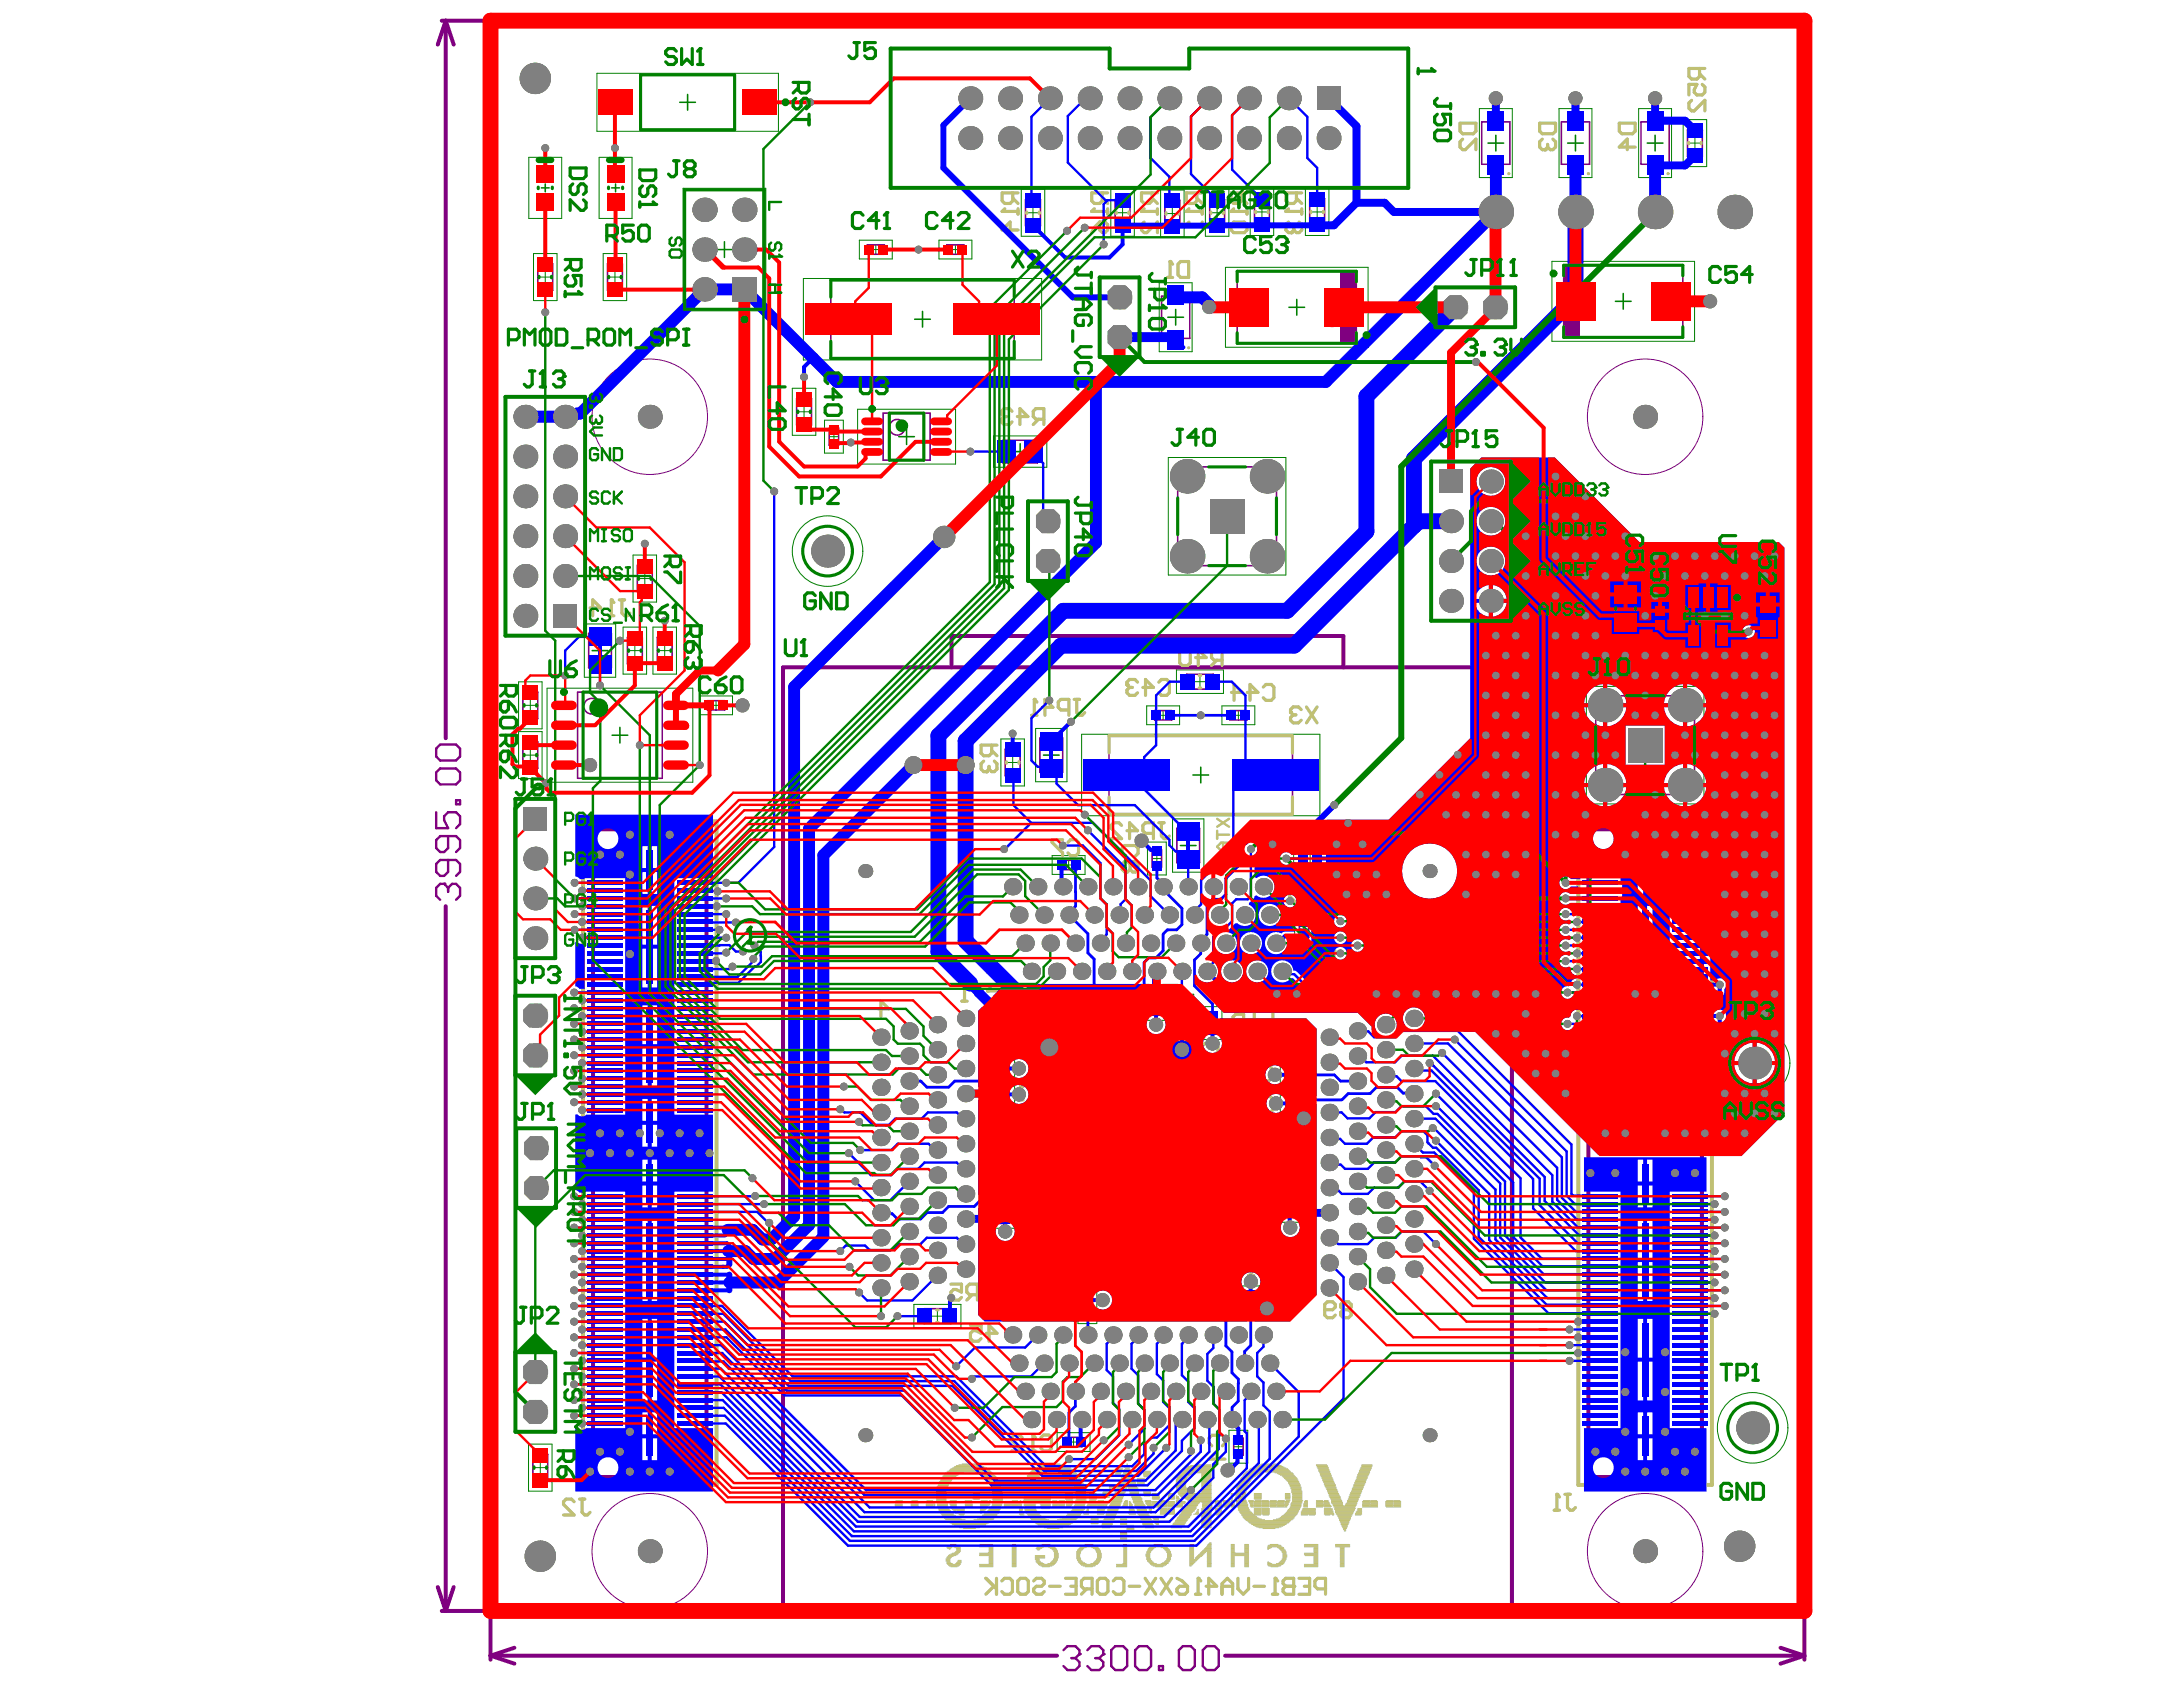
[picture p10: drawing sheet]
<svg xmlns="http://www.w3.org/2000/svg" width="279mm" height="216mm" viewBox="0 0 279 216" stroke-linecap="round" stroke-linejoin="round" font-family="sans-serif">
<g fill="none" stroke="#008000" stroke-width=".13">
<path d="M76.4 9.4h23.2v7.4h-23.2zM189.3 13.9h4.3v8.8h-4.3zM199.5 13.9h4.2v8.8h-4.2zM209.7 13.9h4.2v8.8h-4.2zM215.4 15.3h3v6h-3zM216 18.3h1.9M216.9 17.4v1.9M67.7 20.1h4.2v7.9h-4.2zM68.3 32.5h3v6h-3zM68.8 35.5h1.9M69.8 34.5v1.9M76.7 20.1h4.2v7.9h-4.2z"/>
<path d="M77.2 32.5h3v6h-3zM77.8 35.5h1.9M78.7 34.5v1.9M87.4 24.1h10.6v15.7h-10.6zM102.8 35.6h30.5v10.5h-30.5zM110 30.7h4.2v2.4h-4.2zM111.5 31.9h1.2M112.1 31.3v1.2M120.2 30.7h4.2v2.4h-4.2zM121.7 31.9h1.2M122.3 31.3v1.2M130.7 24.2h3v6h-3z"/>
<path d="M131.3 27.2h1.9M132.2 26.3v1.9M142.2 24.2h3v6h-3zM142.7 27.2h1.9M143.7 26.3v1.9M148.4 36.2h4.2v8.8h-4.2zM148.5 24.3h3.1v6h-3.1zM149.1 27.3h1.9M150 26.4v1.9M154.3 24.2h3v6h-3zM154.8 27.2h1.9M155.8 26.3v1.9"/>
<path d="M156.8 34.2h18.3v10.2h-18.3zM160 24.1h3v6h-3zM160.6 27.1h1.9M161.5 26.2v1.9M167.1 24.1h3v6h-3zM167.6 27.1h1.9M168.6 26.2v1.9M198.6 33.4h18.3v10.3h-18.3zM101.4 49.7h3v6h-3zM102 52.7h1.9M102.9 51.7v2M105.5 53.8h2.4v4.2h-2.4z"/>
<path d="M106.1 55.9h1.2M106.7 55.3v1.2M109.8 52.4h12.5v7h-12.5zM127.2 55.8h6.8v4h-6.8zM149.5 58.6h15.1v15h-15.1zM74.8 79.9h4v6.8h-4zM81 71h3v6.1h-3zM81.6 74h1.9M82.5 73.1v1.9M206 74.4h4.1v7h-4.1zM211.3 77h2.4v4.2h-2.4zM211.9 79.1h1.2"/>
<path d="M212.5 78.5v1.2M214.6 74.2h8v9.4h-8zM224.8 75.9h3v6h-3zM66.4 87.3h3v6h-3zM66.4 93.6h3v6h-3zM66.9 90.3h1.9M66.9 96.6h1.9M67.9 89.3v1.9M67.9 95.7v1.9M70 88.1h18.7v12h-18.7zM79.7 80.3h3.1v6h-3.1zM80.3 83.3h1.9"/>
<path d="M81.3 82.3v1.9M83.6 80.3h3v6h-3zM84.1 83.3h1.9M85.1 82.3v1.9M89.5 89.1h4.3v2.4h-4.3zM91 90.3h1.2M91.6 89.7v1.2M128.1 94.6h3v6h-3zM128.7 97.6h1.9M129.6 96.6v1.9M132.5 93.2h4.1v6.8h-4.1zM138.4 94h30.5v10.4h-30.5z"/>
<path d="M146.8 90.3h4.2v2.4h-4.2zM148.3 91.5h1.2M148.9 90.9v1.2M150.6 85.7h6v3h-6zM152.6 87.2h1.9M153.6 86.3v1.9M156.4 90.3h4.2v2.4h-4.2zM157.9 91.5h1.2M158.5 90.9v1.2M203 87.8h15.1v15.1h-15.1zM134.7 109.5h4.2v2.4h-4.2zM136.2 110.7h1.2"/>
<path d="M136.8 110.1v1.2M146.9 107.8h2.4v4.2h-2.4zM147.5 109.9h1.2M148.1 109.3v1.2M150.1 104.8h4v6.8h-4zM165.6 108.7h4.2v2.4h-4.2zM165.7 116.8h2.4v4.2h-2.4zM166.3 118.9h1.2M166.9 118.3v1.2M167.1 109.9h1.2M167.7 109.3v1.2M125.6 135.5h4.3v2.5h-4.3z"/>
<path d="M125.6 138.7h4.3v2.4h-4.3zM126 127.8h3v6h-3zM126.5 130.8h2M127.2 139.9h1.2M127.2 136.8h1.2M127.5 129.8v1.9M127.8 136.1v1.3M127.8 139.3v1.2M129.7 130.1h6v3h-6zM131.7 131.6h2M132.7 130.7v1.9M146.8 126.4h2.4v4.2h-2.4z"/>
<path d="M147.4 128.5h1.2M148 127.9v1.2M149.8 127.2h3v6.1h-3zM150.3 130.2h1.9M151.3 129.3v1.9M154 128.8h2.4v4.2h-2.4zM154.6 130.9h1.2M155.2 130.3v1.2M157.5 126.1h4.2v2.4h-4.2zM159 127.3h1.2M159.6 126.7v1.2M163.9 136.5h4.2v2.4h-4.2z"/>
<path d="M165.4 137.7h1.2M166 137.1v1.2M166.8 125.8h6v3h-6zM168.8 127.3h1.9M169.8 126.4v1.9M125.6 154.8h4.3v2.4h-4.3zM125.7 150.5h6v3h-6zM127.2 156h1.2M127.8 155.4v1.2M127.8 152h1.9M128.7 151v1.9M163.9 140h4.2v2.4h-4.2z"/>
<path d="M163.9 154h4.2v2.4h-4.2zM165.4 155.2h1.2M165.4 141.2h1.2M166 140.6v1.2M166 154.6v1.2M117 166.9h6v3h-6zM119 168.4h1.9M120 167.5v1.9M138 165.2h2.4v4.2h-2.4zM138.6 167.3h1.2M139.2 166.7v1.2M158.8 164.6h2.4v4.2h-2.4z"/>
<path d="M159.4 166.7h1.2M160 166.1v1.2M67.6 184.8h3.1v6h-3.1zM68.2 187.8h1.9M69.2 186.9v1.9M135.3 183.3h4.2v2.5h-4.2zM136.8 184.6h1.2M137.4 184v1.2M157.3 183h2.4v4.3h-2.4zM157.9 185.2h1.2M158.5 184.5v1.3"/>
<circle cx="105.9" cy="70.5" r="4.5"/>
<circle cx="224.6" cy="136" r="4.5"/>
<circle cx="224.3" cy="182.7" r="4.5"/>
</g>
<g fill="none" stroke="#008000" stroke-width=".2">
<path d="M87 13.1h2M88 12.1v2M190.4 18.3h2.1M191.5 17.3v2M200.6 18.3h2M201.6 17.3v2M210.8 18.3h2M211.8 17.3v2M69.3 24h1M69.8 23.5v1M78.3 24h1M78.8 23.5v1"/>
<path d="M91.7 31.9h2M92.7 30.9v2M118.1 39.9v2M150.5 39.6v2M165 39.3h2M166 38.3v2M206.8 38.6h2M207.8 37.6v2M115 55.9h2M116 54.9v2M117.1 40.9h2M129.6 57.8h2"/>
<path d="M130.6 56.8v2M149.5 40.6h2M104.9 70.5h2M105.9 69.5v2M156.1 66.1h2M157.1 65.1v2M207.1 77.9h2M208.1 76.9v2M217.6 78.9h2M218.6 77.9v2M225.3 78.9h1.9M226.3 77.9v1.9"/>
<path d="M75.8 83.3h2M76.8 82.3v2M78.3 94.1h2M79.3 93.1v2M133.6 96.6h2M134.6 95.6v2M152.7 99.2h2M153.7 98.2v2M209.6 95.4h2M210.6 94.4v2M151.1 108.2h2M152.1 107.2v2"/>
<path d="M223.6 136h2M224.6 135v2.1M145.9 147.6h2M146.9 146.6v2M223.3 182.7h2M224.3 181.7v2"/>
</g>
<g fill="none" stroke="#800080" stroke-width=".2">
<path d="M82 9.6h12v7h-12zM189.6 15.6h3.7v5.4h-3.7zM199.8 15.6h3.6v5.4h-3.6zM210 15.6h3.6v5.4h-3.6zM216 16.6h1.9v3.4h-1.9zM68.8 33.8h1.9v3.4h-1.9zM77.8 33.8h1.9v3.4h-1.9zM87.6 24.3h10.2v15.3h-10.2zM106.3 35.8h23.5v10.1h-23.5zM111 31.3h2.2v1.2h-2.2zM121.2 31.3h2.2v1.2h-2.2zM131.3 25.5h1.9v3.4h-1.9z"/>
<path d="M142.7 25.5h1.9v3.4h-1.9zM148.7 37.9h3.6v5.4h-3.6zM149.1 25.6h1.9v3.4h-1.9zM154.8 25.5h1.9v3.4h-1.9zM158.3 34.7h15.3v9.2h-15.3zM160.6 25.4h1.9v3.4h-1.9zM167.6 25.4h1.9v3.4h-1.9zM200.1 33.9h15.3v9.3h-15.3zM102 51h1.9v3.4h-1.9zM106.1 54.8h1.2v2.2h-1.2zM113 52.9h6v6h-6zM128.4 56.3h4.4v2.9h-4.4z"/>
<path d="M150.7 59.8h12.7v12.6h-12.7zM81.6 72.3h1.9v3.4h-1.9zM206.6 75.7h2.9v4.4h-2.9zM211.9 78h1.2v2.2h-1.2zM215.6 77.2h6v3.4h-6zM225.3 77.1h1.9v3.5h-1.9zM66.9 94.9h1.9v3.4h-1.9zM66.9 88.6h1.9v3.4h-1.9zM73.9 88.6h10.9v11h-10.9zM75.3 81.1h2.9v4.4h-2.9zM80.3 81.6h1.9v3.4h-1.9zM84.1 81.6h1.9v3.4h-1.9z"/>
<path d="M90.5 89.7h2.3v1.2h-2.3zM128.7 95.9h1.9v3.4h-1.9zM133.1 94.4h2.9v4.4h-2.9zM141.9 94.2h23.5v10h-23.5zM147.8 90.9h2.2v1.2h-2.2zM151.9 86.3h3.4v1.9h-3.4zM157.4 90.9h2.2v1.2h-2.2zM204.2 89h12.7v12.7h-12.7zM135.7 110.1h2.2v1.2h-2.2zM147.5 108.8h1.2v2.2h-1.2zM150.6 106h2.9v4.4h-2.9zM166.3 117.8h1.2v2.2h-1.2z"/>
<path d="M166.6 109.3h2.2v1.2h-2.2zM126.5 129.1h2v3.4h-2zM126.6 136.1h2.3v1.3h-2.3zM126.6 139.3h2.3v1.2h-2.3zM131 130.7h3.4v1.9h-3.4zM147.4 127.4h1.2v2.2h-1.2zM150.3 128.5h1.9v3.5h-1.9zM154.6 129.8h1.2v2.2h-1.2zM158.5 126.7h2.2v1.2h-2.2zM164.9 137.1h2.2v1.2h-2.2zM168.1 126.4h3.4v1.9h-3.4zM126.6 155.4h2.3v1.2h-2.3z"/>
<path d="M127 151h3.4v1.9h-3.4zM164.9 140.6h2.2v1.2h-2.2zM164.9 154.6h2.2v1.2h-2.2zM118.3 167.5h3.4v1.9h-3.4zM138.6 166.2h1.2v2.2h-1.2zM159.4 165.6h1.2v2.2h-1.2zM68.2 186.1h1.9v3.4h-1.9zM136.3 184h2.2v1.2h-2.2zM157.9 184h1.2v2.3h-1.2z"/>
</g>
<path d="M100.2 85.4h93.3v120.3h-93.3zM121.8 85.4v-4h50.1v4" fill="none" stroke="#800080" stroke-width=".51"/>
<g fill="#800080">
<path d="M171.5 34.7h2.1v9.2h-2.1z" fill-rule="evenodd"/>
<path d="M200.1 33.9h2.1v9.3h-2.1z" fill-rule="evenodd"/>
</g>
<g fill="none" stroke="#800080" stroke-width=".2">
<circle cx="114.8" cy="54.7" r="1"/>
<circle cx="105.9" cy="70.5" r="3.2"/>
<circle cx="75.7" cy="90.4" r="1"/>
<circle cx="224.6" cy="136" r="3.2"/>
<circle cx="224.3" cy="182.7" r="3.2"/>
</g>
<g fill="none" stroke="#800080" stroke-width=".13">
<circle cx="83.2" cy="53.3" r="7.4"/>
<circle cx="210.6" cy="53.3" r="7.4"/>
<circle cx="83.2" cy="198.5" r="7.4"/>
<circle cx="210.6" cy="198.5" r="7.4"/>
</g>
<g fill="none" stroke="#800080" stroke-width=".51">
<path d="M56.5 2.6h6.3M57 2.6l1.1 3.1M57 2.6l-1 3.1M57 2.6v91.9M57 116v90.2M75.9 106.1h14.5v82.9h-14.5zM203.3 106.1h14.5v82.9h-14.5zM56 203.1l1 3.1M56.5 206.2h6.3v6.2M58.1 203.1l-1.1 3.1M62.8 211.9l3 1M62.8 211.9h72.5"/>
<path d="M65.8 210.9l-3 1M156.8 211.9h74.1M227.9 210.9l3 1M230.9 206.2v6.2M230.9 211.9l-3 1"/>
</g>
<path d="M56.8 113.1h-.5l-.5 .5v1l.5 .6" fill="none" stroke="#800080" stroke-width=".31"/>
<circle cx="56.8" cy="113.1" r=".15" fill="#800080"/>
<path d="M55.8 95.8l.5-.5h2.1l.5 .5v1l-.5 .5h-2.1l-.5-.5zM55.8 98.9l.5-.6h2.1l.5 .6v1l-.5 .5h-2.1l-.5-.5zM55.8 103.9v2.1h1.6l-.6-1v-.5l.6-.6h1l.5 .6v1l-.5 .5M56.8 113.1l.6 .5M57.4 107v1.5l-.6 .5h-.5l-.5-.5v-1l.5-.5h2.1l.5 .5v1l-.5 .5M57.4 110.1v1.5l-.6 .5h-.5l-.5-.5v-1l.5-.5h2.1l.5 .5v1l-.5 .5M57.4 113.6v.5M57.4 113.6l.5-.5h.5l.5 .5v1l-.5 .6M58.4 102.4h.5v.5h-.5zM136.1 211.2l.5-.5h1l.6 .5v.5" fill="none" stroke="#800080" stroke-width=".31"/>
<circle cx="138.2" cy="211.7" r=".15" fill="#800080"/>
<path d="M137.1 212.2h.5M137.6 212.2l.6 .5v.5l-.6 .5h-1l-.5-.5M138.2 211.7l-.6 .5M139.2 211.2l.5-.5h1l.5 .5v.5" fill="none" stroke="#800080" stroke-width=".31"/>
<circle cx="141.2" cy="211.7" r=".15" fill="#800080"/>
<path d="M140.2 212.2h.5M140.7 212.2l.5 .5v.5l-.5 .5h-1l-.5-.5M141.2 211.7l-.5 .5M142.2 211.2l.5-.5h1.1l.5 .5v2l-.5 .5h-1.1l-.5-.5zM145.3 211.2l.5-.5h1l.5 .5v2l-.5 .5h-1l-.5-.5zM148.3 213.2h.5v.5h-.5zM150.9 211.2l.5-.5h1l.5 .5v2l-.5 .5h-1l-.5-.5zM153.9 211.2l.6-.5h1l.5 .5v2l-.5 .5h-1l-.6-.5z" fill="none" stroke="#800080" stroke-width=".31"/>
<g fill="none" stroke="#c0c073" stroke-width=".13">
<path d="M114.6 192.8h.9M114.6 192.7h.9M114.6 192.6h.9M114.6 192.5h.9M114.6 192.4h.9M114.6 192.3h.9M114.6 192.2h.9M114.7 192.9h.8M114.7 192.1h.8M116.6 192.9h.9M116.6 192.8h.9M116.6 192.7h.9"/>
<path d="M116.6 192.6h.9M116.6 192.5h.9M116.6 192.4h.9M116.6 192.3h.9M116.6 192.2h.9M116.7 192.1h.7M118.5 192.9h1M118.5 192.8h1M118.5 192.7h1M118.5 192.6h1M118.5 192.5h1M118.5 192.4h1"/>
<path d="M118.5 192.3h1M118.5 192.2h1M118.6 192.1h.8M119.6 192.9h.1M119.6 192.8h.1M119.6 192.7h.1M119.6 192.6h.1M119.6 192.5h.1M119.6 192.4h.1M119.6 192.3h.1M119.9 192.1h1.2M119.9 192h1.2"/>
<path d="M119.9 191.9h1.2M119.9 191.7h1.2M119.9 191.6h1.2M119.9 191.5h1.2M119.9 191.4h1.2M119.9 191.3h1.2M119.9 191.2h1.2M119.9 191.1h1.2M119.9 191h1.2M119.9 190.9h1.2M119.9 190.8h1.2M119.9 190.7h1.3"/>
<path d="M120 192.8h1.3M120 192.7h1.3M120 192.6h1.3M120 192.5h1.3M120 192.4h1.3M120 192.3h1.2M120 192.2h1.2M120 190.6h1.2M120 190.5h1.2M120 190.2h1.3M120 190.4h1.2M120 190.3h1.3"/>
<path d="M120.1 192.9h1.3M120.1 193.1h1.3M120.1 193h1.3M120.1 190.1h1.3M120.1 190h1.3M120.2 193.3h1.4M120.2 193.2h1.3M120.2 189.9h1.3M120.2 189.8h1.3M120.2 189.7h1.4M120.3 193.5h1.5M120.3 193.4h1.4"/>
<path d="M120.3 189.6h1.4M120.4 193.6h1.4M120.4 189.5h1.4M120.4 189.4h1.4M120.5 193.8h1.5M120.5 193.7h1.4M120.5 189.3h1.4M120.5 189.2h1.5M120.6 193.9h1.5M120.6 189.1h1.5M120.7 194h1.6M120.7 189h1.6"/>
<path d="M120.7 188.9h1.7M120.8 194.2h1.8M120.8 194.1h1.6M120.8 188.8h1.8M120.9 194.3h1.9M120.9 188.7h1.8M121 188.6h1.9M121 194.4h2M121.1 199.8h.5M121.1 199.7h.5M121.1 199.6h.5M121.1 199.5h.5"/>
<path d="M121.1 188.5h2.2M121.1 194.5h2.4M121.2 199.9h.4M121.2 199.4h.5M121.2 199.3h.6M121.2 198.1h.6M121.2 194.6h5.7M121.2 188.4h5.7M121.3 199.2h.7M121.3 198.2h.4M121.3 198h1.5M121.3 194.7h5.5"/>
<path d="M121.3 188.3h5.5M121.4 199.1h.9M121.4 197.9h1.3M121.5 198.3h.1M121.5 199h1M121.5 197.8h1.1M121.5 194.8h5.2M121.5 188.2h5.2M121.6 192.6h.8M121.6 192.5h.8M121.6 192.4h.8M121.6 192.3h.8"/>
<path d="M121.6 192.2h.8M121.6 192.1h.8M121.6 197.7h.8M121.6 194.9h5M121.6 188.1h5M121.7 192.9h.7M121.7 192.8h.7M121.7 192.7h.7M121.7 198.9h.9M121.7 188h4.7M121.8 193.1h.6M121.8 195h4.6"/>
<path d="M121.9 193.2h.5M121.9 198.8h.8M121.9 195.1h4.3M121.9 187.9h4.4M122 193.3h.4M122.1 193.5h.3M122.1 193.4h.3M122.1 195.2h4M122.1 187.8h4M122.2 198.1h.7M122.2 193.6h.2M122.2 198.7h.6"/>
<path d="M122.2 187.7h3.7M122.3 195.3h3.6M122.3 198.6h.6M122.4 198.3h.5M122.4 198.2h.5M122.4 187.6h3.3M122.4 198.5h.5M122.5 199.9h.5M122.5 193.7h.9M122.5 193.6h.9M122.5 193.5h.9M122.5 193.4h.9"/>
<path d="M122.5 193.3h.9M122.5 193.2h.9M122.5 193.1h.9M122.5 198.4h.4M122.5 195.4h3.2M122.6 199.8h.4M122.6 199.7h.4M122.7 193.8h.7M122.7 187.5h2.7M122.8 193.9h.5M122.8 195.5h2.6M123.1 187.4h1.9"/>
<path d="M123.3 195.6h1.6M123.5 192.9h.9M123.5 192.8h.9M123.5 192.7h.9M123.5 192.6h.9M123.5 192.5h.9M123.5 192.4h.9M123.5 192.3h.9M123.5 192.2h.9M123.5 192.1h.8M124.5 191.9h.9M124.5 191.7h.9"/>
<path d="M124.5 191.6h.9M124.5 191.5h.9M124.5 191.4h.9M124.5 191.3h.9M124.5 191.2h.9M124.5 191.1h.9M124.7 194.5h2.4M124.9 188.5h2.1M125.1 194.4h2.1M125.2 188.6h1.9M125.4 199.1h1.7M125.4 199h1.7"/>
<path d="M125.4 198.9h1.7M125.4 198.8h1.7M125.4 198h1.7M125.4 197.9h1.7M125.4 197.8h1.7M125.4 197.7h1.7M125.4 194.3h1.8M125.4 188.7h1.8M125.5 192.9h.9M125.5 192.8h.9M125.5 192.7h.9M125.5 192.6h.9"/>
<path d="M125.5 192.5h.9M125.5 192.4h.9M125.5 192.3h.9M125.5 192.2h.9M125.5 193.6h.2M125.5 193.5h.3M125.5 193.4h.4M125.5 193.3h.6M125.5 193.2h.7M125.5 193.1h.8M125.5 194.2h1.8M125.6 192.1h.8"/>
<path d="M125.6 188.8h1.7M125.7 194.1h1.7M125.7 188.9h1.7M125.8 194h1.7M125.8 193.9h1.8M125.9 189h1.6M126 193.8h1.6M126 189.1h1.6M126.1 193.7h1.6M126.1 189.2h1.5M126.2 193.6h1.6M126.2 189.3h1.5"/>
<path d="M126.3 193.5h1.5M126.3 189.4h1.5M126.4 193.4h1.5M126.4 189.5h1.4M126.5 192.7h.1M126.5 192.6h.2M126.5 192.5h.2M126.5 192.4h.2M126.5 192.3h.2M126.5 192.2h.3M126.5 193.3h1.4M126.5 189.6h1.4"/>
<path d="M126.5 198.7h.6M126.6 192.1h.2M126.6 199.9h.5M126.6 199.8h.5M126.6 199.7h.5M126.6 199.6h.5M126.6 199.5h.5M126.6 199.4h.5M126.6 199.3h.5M126.6 199.2h.5M126.6 198.3h.5M126.6 198.2h.5"/>
<path d="M126.6 198.1h.5M126.6 193.2h1.4M126.6 189.8h1.4M126.6 189.7h1.3M126.6 198.4h.5M126.6 198.6h.5M126.6 198.5h.5M126.7 193.1h1.3M126.7 193h1.3M126.7 190h1.3M126.7 189.9h1.3M126.8 192.9h1.3"/>
<path d="M126.8 190.2h1.3M126.8 190.1h1.3M126.9 192.8h1.2M126.9 190.5h1.3M126.9 190.4h1.3M126.9 190.3h1.2M127 192.7h1.2M127 192.6h1.2M127 192.5h1.2M127 192.4h1.3M127 192.3h1.3M127 191.9h1.3"/>
<path d="M127 191h1.3M127 190.9h1.3M127 190.8h1.2M127 190.7h1.2M127 190.6h1.2M127.1 192.2h1.2M127.1 192.1h1.2M127.1 192h1.2M127.1 191.7h1.2M127.1 191.6h1.2M127.1 191.5h1.2M127.1 191.4h1.2"/>
<path d="M127.1 191.3h1.2M127.1 191.2h1.2M127.1 191.1h1.2M128.5 192.9h.8M128.5 192.8h.8M128.5 192.7h.8M128.5 192.6h.8M128.5 192.5h.8M128.6 192.4h.7M128.6 192.3h.7M128.6 192.2h.7M129.4 192.9h1"/>
<path d="M129.4 192.8h1M129.4 192.7h1M129.4 192.6h1M129.4 192.5h1M129.4 192.4h1M129.4 192.3h1M129.4 192.2h1M129.5 192.1h.8M129.5 199.9h.6M129.5 199.8h.6M129.5 199.7h.6M129.5 199.6h.6"/>
<path d="M129.5 199.5h.6M129.5 199.4h.6M129.5 199.3h.6M129.5 199.2h.6M129.5 199.1h.6M129.5 198.3h.6M129.5 198.2h.6M129.5 198.1h.6M129.5 198.4h.6M129.5 199h.6M129.5 198.9h.6M129.5 198.8h.6"/>
<path d="M129.5 198.7h.6M129.5 198h.6M129.5 197.9h.6M129.5 197.8h.6M129.5 197.7h.6M129.5 198.6h.6M129.5 198.5h.6M130.5 192.9h.4M130.5 192.8h.3M130.5 192.7h.3M130.5 192.6h.3M130.5 192.5h.3"/>
<path d="M130.5 192.4h.2M130.5 192.3h.2M130.5 192.2h.2M130.5 193.8h.5M130.5 193.7h.5M130.5 193.6h.5M130.5 193.5h.4M130.5 193.4h.4M130.5 193.3h.4M130.5 193.2h.4M130.5 193.1h.4M130.6 192.1h.1"/>
<path d="M130.6 193.9h.5M131 192.3h3.4M131 192.2h3.4M131 192.1h3.4M131.1 192.7h1.4M131.1 192.6h1.4M131.1 192.5h1.5M131.1 192.4h3.3M131.1 192h3.3M131.1 191.9h3.3M131.1 191.7h3.3M131.1 191.6h3.3"/>
<path d="M131.1 191.5h3.3M131.1 191.4h3.3M131.1 191.3h3.2M131.2 192.9h1.4M131.2 192.8h1.3M131.2 193.3h1.4M131.2 193.2h1.4M131.2 193.1h1.3M131.2 193h1.3M131.3 193.6h1.5M131.3 193.5h1.5M131.3 193.4h1.4"/>
<path d="M131.5 193.8h1.5M131.5 193.7h1.4M131.5 189h1.5M131.5 188.9h1.6M131.5 188.8h1.8M131.6 194h1.6M131.6 193.9h1.5M131.6 189.1h1.2M131.6 188.7h1.8M131.7 189.2h1M131.7 194.1h1.7M131.7 188.6h2"/>
<path d="M131.8 189.3h.8M131.8 194.2h1.7M131.8 188.5h2.2M131.9 189.4h.7M131.9 194.3h1.8M131.9 188.4h5.7M132 188.3h5.5M132 194.5h2.2M132 194.4h1.9M132.1 189.5h.4M132.1 194.6h5.5M132.1 188.2h5.3"/>
<path d="M132.2 189.6h.2M132.2 194.7h5.3M132.2 188.1h5.1M132.3 194.8h5.1M132.4 188h4.7M132.5 199.6h.5M132.5 199.5h.5M132.5 199.4h1.2M132.5 199.3h1.2M132.5 199.2h1.2M132.5 199.1h1.2M132.5 194.9h4.8"/>
<path d="M132.5 187.9h4.5M132.6 199.9h.6M132.6 199.8h.5M132.6 199.7h.4M132.6 198.2h.7M132.6 195h4.5M132.7 198.3h.4M132.7 198.1h.8M132.7 187.8h4.1M132.8 198.4h.2M132.8 198h2.1M132.8 195.1h4.2"/>
<path d="M132.9 197.9h1.9M132.9 195.2h3.9M132.9 187.7h3.7M133.1 192.5h1.3M133.1 197.8h1.5M133.1 195.3h3.5M133.1 187.6h3.3M133.2 192.9h1.2M133.2 192.8h1.2M133.2 192.7h1.2M133.2 192.6h1.2M133.2 193h1.1"/>
<path d="M133.3 193.1h1M133.3 195.4h3.1M133.3 197.7h1.1M133.4 187.5h2.7M133.6 195.5h2.5M133.8 187.4h1.9M134 195.6h1.6M134.2 198.1h.8M134.4 198.2h.7M134.5 199.9h.8M134.6 199.8h.7M134.6 198.3h.7"/>
<path d="M134.7 192.9h.6M134.7 192.8h.7M134.7 192.7h.7M134.7 192.6h.7M134.7 192.5h.7M134.7 192.4h.7M134.7 192.3h.7M134.7 192.2h.7M134.7 192.1h.6M134.7 199.7h.7M134.7 198.4h.6M134.8 199.6h.6"/>
<path d="M134.8 199.5h.6M134.8 198.6h.6M134.8 198.5h.6M134.9 199.4h.6M134.9 199.3h.6M134.9 199.2h.6M134.9 199.1h.6M134.9 199h.6M134.9 198.9h.6M134.9 198.8h.6M134.9 198.7h.5M135.4 194.5h2.3"/>
<path d="M135.5 192.9h.8M135.5 192.8h.8M135.5 192.7h.8M135.5 192.6h.8M135.5 192.5h.8M135.5 192.4h.8M135.5 192.3h.8M135.5 192.2h.8M135.5 188.5h2.2M135.6 192.1h.7M135.7 194.4h2.1M135.8 188.6h2"/>
<path d="M136 194.3h1.9M136.1 188.7h1.8M136.2 194.2h1.8M136.2 188.8h1.8M136.3 194.1h1.8M136.4 191.9h.9M136.4 191.7h.9M136.4 191.6h.9M136.4 191.5h.9M136.4 191.4h.9M136.4 191.3h.9M136.4 191.2h.9"/>
<path d="M136.4 191.1h.9M136.4 188.9h1.7M136.5 192.9h.5M136.5 192.8h.6M136.5 192.7h.7M136.5 192.6h.7M136.5 192.5h.8M136.5 192.4h.8M136.5 192.3h.8M136.5 192.2h.8M136.5 192.1h.8M136.5 194h1.7"/>
<path d="M136.5 189h1.7M136.6 193.9h1.7M136.7 193.8h1.6M136.7 189.1h1.5M136.8 193.7h1.6M136.8 189.2h1.5M136.9 193.6h1.6M136.9 189.3h1.5M137 193.5h1.6M137 189.4h1.4M137.1 193.4h1.5M137.1 189.6h1.4"/>
<path d="M137.1 189.5h1.4M137.2 193.3h1.5M137.2 189.7h1.4M137.3 193.2h1.5M137.3 193.1h1.5M137.3 189.9h1.4M137.3 189.8h1.3M137.4 192.9h1.4M137.4 193h1.3M137.4 190.1h1.3M137.4 190h1.3M137.5 192.8h1.3"/>
<path d="M137.5 192.7h1.3M137.5 190.2h1.3M137.5 190.3h1.3M137.6 192.6h1.2M137.6 192.5h1.3M137.6 192.4h1.3M137.6 190.7h1.3M137.6 190.6h1.3M137.6 190.5h1.2M137.6 190.4h1.2M137.7 192.3h1.2M137.7 192.2h1.2"/>
<path d="M137.7 192.1h1.3M137.7 192h1.2M137.7 191.5h1.2M137.7 191.4h1.2M137.7 191.3h1.2M137.7 191.2h1.2M137.7 191.1h1.2M137.7 191h1.2M137.7 190.9h1.2M137.7 190.8h1.2M137.8 199.5h.5M137.8 199.4h.5"/>
<path d="M137.8 199.3h.4M137.8 199.2h.4M137.8 199.1h.4M137.8 191.9h1.2M137.8 191.7h1.1M137.8 191.6h1.1M137.8 199h.4M137.8 198.9h.4M137.8 198.8h.5M137.8 198.7h.5M137.8 198.6h.5M137.9 199.7h.5"/>
<path d="M137.9 199.6h.4M137.9 198.4h.6M137.9 198.5h.5M138 199.9h.6M138 199.8h.5M138 198.3h.6M138.1 198.2h.6M138.2 198.1h.8M138.3 198h2.1M138.4 197.9h1.9M138.6 197.8h1.5M138.7 193.8h.6"/>
<path d="M138.8 193.7h.5M138.8 197.7h1.1M138.9 193.6h.4M138.9 193.5h.4M139 193.4h.3M139.1 192.9h.2M139.1 192.8h.2M139.1 192.7h.2M139.1 193.3h.2M139.1 193.2h.2M139.1 193.1h.2M139.2 192.6h.1"/>
<path d="M139.2 192.5h.1M139.2 192.4h.1M139.2 192.3h.1M139.4 192.9h.8M139.4 192.8h.9M139.4 192.7h.9M139.4 192.6h.9M139.4 192.5h.9M139.4 192.4h.9M139.4 192.3h.9M139.4 192.2h.9M139.4 192.1h.8"/>
<path d="M139.4 191.9h.9M139.4 191.7h.9M139.4 191.6h.9M139.4 191.5h.9M139.4 191.4h.9M139.4 191.3h.9M139.4 191.2h.9M139.4 191.1h.9M139.6 194.3h.9M139.6 195h.9M139.6 194.9h.9M139.6 194.8h.9"/>
<path d="M139.6 194.7h.9M139.6 194.6h.9M139.6 194.5h.9M139.6 194.4h.9M139.7 198.1h.8M139.9 198.2h.8M140 199.9h.8M140.1 199.8h.7M140.1 198.3h.7M140.2 199.7h.7M140.2 198.4h.6M140.2 198.5h.7"/>
<path d="M140.3 199.6h.6M140.3 199.5h.6M140.3 198.7h.6M140.3 198.6h.6M140.4 192.9h.9M140.4 192.8h1M140.4 192.7h1M140.4 192.6h1M140.4 192.5h1M140.4 192.4h1M140.4 192.3h1M140.4 192.2h1"/>
<path d="M140.4 199.4h.6M140.4 199.3h.6M140.4 199.2h.6M140.4 199.1h.6M140.4 193.8h.9M140.4 193.7h.9M140.4 193.6h1M140.4 193.5h1M140.4 193.4h1M140.4 193.3h1M140.4 193.2h1M140.4 193.1h1"/>
<path d="M140.4 199h.6M140.4 198.9h.6M140.4 198.8h.6M140.5 192.1h.8M141 195.4h1.2M141 195.3h1.3M141 195.2h1.3M141.1 195.5h1M141.1 195.1h1.3M141.1 195h1.3M141.2 191.6h.8M141.2 191.5h.8"/>
<path d="M141.2 191.4h.8M141.2 191.3h.8M141.2 191.2h.8M141.2 191.1h.8M141.2 191h.8M141.2 190.9h.8M141.2 194.9h1.2M141.2 194.8h1.3M141.3 194.7h1.2M141.3 194.6h1.3M141.3 194.5h1.3M141.4 194.3h1.3"/>
<path d="M141.4 194.4h1.2M141.5 192.9h.1M141.5 192.8h.2M141.5 192.7h.2M141.5 192.6h.2M141.5 192.5h.3M141.5 192.4h.3M141.5 192.3h.4M141.5 192.2h.4M141.5 193.1h.1M141.5 194.2h1.2M141.5 194.1h1.3"/>
<path d="M141.6 194h1.2M141.6 193.9h1.2M141.6 193.8h1.3M141.7 193.7h1.2M141.7 193.6h1.3M141.8 193.5h1.2M141.8 193.4h1.2M141.8 193.3h1.3M141.8 193.2h1.3M141.9 193.1h1.3M141.9 193h1.3M142 192.9h1.3"/>
<path d="M142 192.8h1.3M142 192.7h1.4M142 190.8h.4M142 190.7h.5M142 190.6h.6M142 190.5h.6M142 190.2h.7M142 190.1h.8M142 190.4h.6M142 190.3h.6M142.1 192.6h1.3M142.1 192.5h1.3"/>
<path d="M142.2 192.4h1.3M142.2 192.3h1.3M142.3 192.2h1.3M142.3 192.1h1.3M142.4 192h1.2M142.4 191.9h1.2M142.5 191.7h1.2M142.5 191.6h1.2M142.5 191.5h1.3M142.6 191.4h1.2M142.6 191.3h1.2M142.6 191.2h1.3"/>
<path d="M142.7 191.1h1.2M142.7 191h1.3M142.8 190.9h1.2M142.8 190.8h1.3M142.8 190.7h1.3M142.8 188.7h.6M142.8 188.6h.6M142.8 188.5h.7M142.8 188.4h.7M142.8 188.3h.7M142.8 188.2h.7M142.8 188.1h.8"/>
<path d="M142.8 188h.9M142.9 190.6h1.2M142.9 190.5h1.3M143 190.4h1.2M143 190.3h1.2M143.1 190.2h2.4M143.1 190.1h2.3M143.1 190h2.3M143.2 189.9h2.1M143.2 189.8h2.1M143.3 189.7h2M143.3 189.6h1.9"/>
<path d="M143.4 189.5h1.8M143.4 189.4h1.7M143.4 195.1h.8M143.4 195h.8M143.4 194.9h.8M143.4 194.8h.8M143.4 194.7h.8M143.4 194.6h.8M143.4 196.9h.8M143.4 196.8h.8M143.4 196.7h.8M143.4 196.6h.8"/>
<path d="M143.4 196.5h.8M143.4 196.4h.8M143.4 196.3h.8M143.4 196.2h.8M143.4 196.1h.8M143.4 194.5h.8M143.4 194.4h.8M143.5 189.3h1.6M143.5 189.2h1.6M143.5 189.1h1.5M143.6 192.9h.7M143.6 189h1.4"/>
<path d="M143.6 188.9h1.3M143.7 192.8h.6M143.7 192.7h.6M143.7 198h.5M143.7 197.8h.5M143.7 197.7h.5M143.7 188.8h1.2M143.7 188.7h1.1M143.8 192.6h.5M143.8 192.5h.5M143.8 192.4h.5M143.8 199.9h.4"/>
<path d="M143.8 199.8h.4M143.8 199.7h.4M143.8 199.6h.4M143.8 199.5h.4M143.8 199.4h.4M143.8 199.3h.4M143.8 199.2h.4M143.8 199.1h.4M143.8 198.3h.4M143.8 198.2h.4M143.8 198.1h.4M143.8 198.4h.4"/>
<path d="M143.8 199h.4M143.8 198.9h.4M143.8 198.8h.4M143.8 198.7h.4M143.8 197.9h.4M143.8 188.6h1M143.8 188.5h1M143.8 188.4h.9M143.8 188.3h.9M143.8 198.6h.4M143.8 198.5h.4M143.9 192.3h.4"/>
<path d="M143.9 192.2h.4M143.9 188.2h.7M143.9 188.1h.7M144 192.1h.3M144 188h.6M144 187.9h.5M144.1 187.8h.4M144.1 187.7h.3M144.1 187.6h.3M144.2 195.6h.9M144.2 195.5h.9M144.2 195.4h.9"/>
<path d="M144.2 187.5h.1M144.2 187.4h.1M144.2 195.3h.9M144.2 195.2h.9M144.2 196h.9M144.2 195.9h.9M144.2 195.8h.9M144.2 195.7h.9M144.3 190.3h1.2M144.4 190.6h1.3M144.4 190.5h1.2M144.4 190.4h1.2"/>
<path d="M144.5 192.9h.4M144.5 192.8h.4M144.5 192.7h.4M144.5 192.6h.4M144.5 192.5h.3M144.5 192.4h.2M144.5 192.3h.2M144.5 192.2h.1M144.5 193.8h.8M144.5 193.7h.8M144.5 193.6h.7M144.5 193.5h.7"/>
<path d="M144.5 193.4h.7M144.5 193.3h.7M144.5 193.2h.6M144.5 193.1h.6M144.5 190.8h1.2M144.5 190.7h1.2M144.6 191.1h1.1M144.6 191h1.1M144.6 190.9h1.1M144.7 191.3h1.1M144.7 191.2h1.1M144.8 191.6h1.3"/>
<path d="M144.8 191.5h1.2M144.8 191.4h1.2M144.9 191.9h1.3M144.9 191.7h1.3M145 192.3h1.3M145 192.2h1.3M145 192.1h1.2M145 192h1.2M145.1 192.4h1.3M145.2 192.8h1.4M145.2 192.7h1.4M145.2 192.6h1.3"/>
<path d="M145.2 192.5h1.2M145.3 192.9h1.3M145.4 193.1h1.3M145.4 193h1.3M145.5 193.5h1.4M145.5 193.4h1.3M145.5 193.3h1.3M145.5 193.2h1.3M145.5 189.9h1M145.5 189.8h1M145.5 189.7h1M145.5 189.6h1"/>
<path d="M145.5 189.5h1M145.5 189.4h1M145.5 189.3h1M145.5 189.2h1M145.6 193.8h1.4M145.6 193.7h1.4M145.6 193.6h1.4M145.7 193.9h1.4M145.8 194h1.3M145.8 194.1h1.4M146 194.3h1.3M146 194.2h1.2"/>
<path d="M146 194.4h1.3M146.1 194.6h1.3M146.1 194.5h1.3M146.2 194.8h1.3M146.2 194.7h1.3M146.3 195.1h1.3M146.3 195h1.2M146.3 194.9h1.2M146.4 191.3h.9M146.4 191.2h.9M146.4 191.1h.9M146.4 191h.9"/>
<path d="M146.4 190.9h.9M146.4 190.8h.9M146.4 190.7h.9M146.4 190.6h.9M146.4 195.4h1.3M146.4 188.9h.9M146.4 188.8h.9M146.4 188.7h.9M146.4 188.6h.9M146.4 188.5h.9M146.4 195.3h1.3M146.4 195.2h1.2"/>
<path d="M146.4 188.4h.9M146.4 188.3h.9M146.5 191.4h.7M146.5 189h.8M146.6 192.2h.8M146.6 192.1h.7M146.6 195.5h1.1M146.7 192.5h.7M146.7 192.4h.7M146.7 192.3h.7M146.7 199.2h.5M146.7 199.1h.5"/>
<path d="M146.7 199h.5M146.7 198.9h.5M146.8 192.6h.6M146.8 199.6h.5M146.8 199.5h.5M146.8 199.4h.4M146.8 199.3h.4M146.8 198.8h.4M146.8 198.7h.5M146.8 198.6h.5M146.9 192.8h.5M146.9 192.7h.5"/>
<path d="M146.9 199.8h.6M146.9 199.7h.5M146.9 198.4h.6M146.9 198.5h.5M147 192.9h.4M147 199.9h.6M147 198.3h.6M147 198.2h.7M147.1 198.1h.8M147.1 193.3h.3M147.1 193.2h.3M147.1 193.1h.3"/>
<path d="M147.2 193.5h.2M147.2 193.4h.2M147.3 193.7h.1M147.3 193.6h.1M147.3 198h2M147.4 197.9h1.8M147.5 192.9h.9M147.5 192.8h.9M147.5 192.7h.9M147.5 192.6h.9M147.5 192.5h.9M147.5 192.4h.9"/>
<path d="M147.5 192.3h.9M147.5 192.2h.9M147.5 191.9h.9M147.5 191.7h.9M147.5 191.6h.9M147.5 191.5h.9M147.5 191.4h.9M147.5 191.3h.9M147.5 191.2h.9M147.5 191.1h.9M147.5 197.8h1.6M147.6 194.3h.7"/>
<path d="M147.7 197.7h1.1M147.7 194.5h.6M147.7 194.4h.6M147.8 194.9h.5M147.8 194.8h.5M147.8 194.7h.5M147.8 194.6h.5M147.9 195h.4M148 195.1h.3M148.5 192.9h.9M148.5 192.8h.9M148.5 192.7h.9"/>
<path d="M148.5 192.6h.9M148.5 192.5h.9M148.5 192.4h.9M148.5 192.3h.9M148.5 192.2h.9M148.5 193.8h.9M148.5 193.7h.9M148.5 193.6h.9M148.5 193.5h.9M148.5 193.4h.9M148.5 193.3h.9M148.5 193.2h.9"/>
<path d="M148.5 193.1h.9M148.6 192.1h.7M148.6 198.1h.8M148.9 198.2h.6M149 199.9h.6M149 198.3h.6M149.1 199.8h.6M149.1 198.4h.6M149.2 199.7h.5M149.2 198.5h.5M149.3 199.6h.5M149.3 199.5h.5"/>
<path d="M149.3 198.7h.5M149.3 198.6h.5M149.4 199.4h.4M149.4 199.3h.4M149.4 199.2h.5M149.4 199.1h.5M149.4 199h.5M149.4 198.9h.5M149.4 198.8h.4M149.5 192.9h.8M149.5 192.8h.8M149.5 192.7h.8"/>
<path d="M149.5 192.6h.8M149.5 192.5h.8M149.5 192.4h.8M149.5 192.3h.8M149.5 192.2h.8M149.5 193.8h.8M149.5 193.7h.8M149.5 193.6h.8M149.5 193.5h.8M149.5 193.4h.8M149.5 193.3h.8M149.5 193.2h.8"/>
<path d="M149.5 193.1h.8M149.5 191.9h.8M149.5 191.7h.8M149.5 191.6h.8M149.5 191.5h.8M149.5 191.4h.8M149.5 191.3h.8M149.5 191.2h.8M149.5 191.1h.8M149.8 195.4h1.6M149.9 195.5h1.4M149.9 195.3h1.6"/>
<path d="M150 195.2h1.6M150.1 195.1h1.5M150.1 195h1.6M150.2 194.9h1.6M150.3 194.8h1.5M150.4 194.7h1.5M150.4 194.6h1.6M150.5 192.9h.9M150.5 192.8h.9M150.5 192.7h.9M150.5 192.6h.9M150.5 192.5h.9"/>
<path d="M150.5 192.4h.9M150.5 192.3h.9M150.5 192.2h.9M150.5 192.1h.8M150.5 191.9h.5M150.5 191.7h.4M150.5 191.6h.3M150.5 191.5h.3M150.5 191.4h.1M150.5 190.2h1.3M150.5 190.1h1.3M150.5 190h1.3"/>
<path d="M150.5 189.9h1.3M150.5 189.8h1.3M150.5 189.7h1.3M150.5 189.6h1.3M150.5 189.5h1.3M150.5 189.4h1.3M150.5 189.3h1.4M150.5 190.4h1.4M150.5 190.3h1.3M150.5 194.5h1.5M150.6 190.7h1.5M150.6 190.6h1.4"/>
<path d="M150.6 190.5h1.3M150.6 189.2h1.3M150.6 189.1h1.4M150.6 189h1.4M150.6 194.3h1.6M150.6 188.9h1.6M150.6 194.4h1.5M150.7 191h2M150.7 190.9h1.7M150.7 190.8h1.5M150.7 194.2h1.6M150.7 188.8h1.6"/>
<path d="M150.7 188.7h1.8M150.8 191.2h4.2M150.8 191.1h4.2M150.8 194.1h1.5M150.8 188.6h2.2M150.8 188.5h4.2M150.9 194h1.5M150.9 193.9h1.6M150.9 191.3h4.1M150.9 188.4h4.1M151 193.8h1.5M151 191.4h4"/>
<path d="M151 188.3h4M151.1 193.7h1.4M151.1 191.5h3.9M151.1 188.2h3.9M151.3 193.6h1.3M151.3 193.5h1.4M151.3 191.6h3.7M151.3 188.1h3.7M151.4 193.4h1.5M151.4 188h3.6M151.5 192.5h.2M151.5 192.4h.2"/>
<path d="M151.5 192.3h.3M151.5 192.2h.2M151.5 193.3h1.4M151.5 193.2h1.5M151.5 191.7h3.5M151.6 193.1h1.5M151.6 187.9h3.4M151.7 192.9h1.4M151.7 192.8h1.5M151.7 193h1.4M151.8 192.7h1.5M151.8 191.9h3.2"/>
<path d="M151.8 187.8h3.2M151.9 192.6h1.4M152 192.5h1.4M152 192h3M152 187.7h3M152.1 192.4h1.4M152.1 192.3h1.5M152.1 192.2h3M152.1 192.1h3M152.3 199.9h.7M152.3 199.8h.8M152.3 199.7h.9"/>
<path d="M152.3 199.6h.5M152.3 199.5h.5M152.3 199.4h.5M152.3 199.3h.5M152.3 199.2h.5M152.3 199.1h.5M152.3 198.3h.5M152.3 198.2h.5M152.3 198.1h.5M152.3 198.4h.5M152.3 199h.5M152.3 198.9h.5"/>
<path d="M152.3 198.8h.5M152.3 198.7h.5M152.3 198h.5M152.3 197.9h.5M152.3 197.8h.5M152.3 197.7h.5M152.3 198.6h.5M152.3 198.5h.5M152.4 187.6h2.6M152.8 193.8h.6M152.9 199.6h.4M153 199.5h.4"/>
<path d="M153 199.4h.5M153 193.7h.4M153 187.5h2M153.1 199.3h.5M153.1 193.6h.3M153.2 199.2h.6M153.2 193.5h.2M153.2 193.4h.2M153.3 199.1h.6M153.3 193.3h.1M153.3 193.2h.1M153.4 199h.6"/>
<path d="M153.5 198.9h.6M153.6 198.8h.6M153.7 198.7h.6M153.8 192.3h1.3M153.8 194h1.2M153.8 193.9h1.2M153.8 193.8h1.2M153.8 193.7h1.2M153.8 193.6h1.2M153.8 193.5h1.2M153.8 193.4h1.2M153.8 193.3h1.2"/>
<path d="M153.8 193.2h1.2M153.8 193.1h1.2M153.8 191h1.2M153.8 190.9h1.2M153.8 190.8h1.2M153.8 190.7h1.2M153.8 190.6h1.2M153.8 190.5h1.2M153.8 190.2h1.2M153.8 190.1h1.2M153.8 190h1.2M153.8 189.9h1.2"/>
<path d="M153.8 189.8h1.2M153.8 189.7h1.2M153.8 189.6h1.2M153.8 189.5h1.2M153.8 189.4h1.2M153.8 189.3h1.2M153.8 189.2h1.2M153.8 189.1h1.2M153.8 189h1.2M153.8 195.4h1.2M153.8 194.3h1.2M153.8 194.2h1.2"/>
<path d="M153.8 194.1h1.2M153.8 188.9h1.2M153.8 188.8h1.2M153.8 188.7h1.2M153.8 188.6h1.2M153.8 195.3h1.2M153.8 195.2h1.2M153.8 195.1h1.2M153.8 195h1.2M153.8 194.9h1.2M153.8 194.8h1.2M153.8 194.7h1.2"/>
<path d="M153.8 194.6h1.2M153.8 190.4h1.2M153.8 190.3h1.2M153.8 198.6h.6M153.8 194.5h1.2M153.8 194.4h1.2M153.9 192.9h1.2M153.9 192.8h1.2M153.9 192.7h1.2M153.9 192.6h1.2M153.9 192.5h1.2M153.9 192.4h1.2"/>
<path d="M153.9 193h1.2M153.9 195.5h1.1M153.9 198.5h1.1M154 198.4h1M154.1 198.3h.9M154.2 198.2h.8M154.3 198.1h.7M154.4 198h.6M154.5 199.9h.5M154.5 199.8h.5M154.5 199.7h.5M154.5 199.6h.5"/>
<path d="M154.5 199.5h.5M154.5 199.4h.5M154.5 199.3h.5M154.5 199.2h.5M154.5 199.1h.5M154.5 199h.5M154.5 198.9h.5M154.5 198.8h.5M154.5 198.7h.5M154.5 197.9h.5M154.5 197.8h.5M154.5 198.6h.5"/>
<path d="M154.6 197.7h.4M154.7 197.6h.3M154.8 197.5h.2M155.5 192.9h.8M155.5 192.8h.8M155.5 192.7h.9M155.5 192.6h.8M155.5 192.5h.8M155.5 192.4h.8M155.5 192.3h.8M155.5 192.2h.9M155.5 193.8h.8"/>
<path d="M155.5 193.7h.8M155.5 193.6h.8M155.5 193.5h.8M155.5 193.4h.8M155.5 193.3h.8M155.5 193.2h.8M155.5 193.1h.9M155.6 192.1h.7M155.6 193.9h.7M156.6 192.9h.8M156.6 192.8h.9M156.6 192.7h.9"/>
<path d="M156.6 192.6h.9M156.6 192.5h.9M156.6 192.4h.9M156.6 192.3h.9M156.6 192.2h.9M156.6 192.1h.8M157.6 192.9h.5M157.6 192.8h.4M157.6 192.7h.4M157.6 192.6h.4M157.6 192.5h.4M157.6 192.4h.4"/>
<path d="M157.6 192.3h.4M157.6 192.2h.3M157.6 192.1h.3M157.6 199.9h.4M157.6 199.8h.4M157.6 199.7h.4M157.6 199.6h.4M157.6 199.5h.4M157.6 199.4h.4M157.6 199.3h.4M157.6 199.2h.4M157.6 199.1h2.2"/>
<path d="M157.6 198.3h.4M157.6 198.2h.4M157.6 198.1h.4M157.6 191.9h.2M157.6 191.7h.2M157.6 191.6h.2M157.6 191.5h.2M157.6 191.4h.3M157.6 191.3h.3M157.6 191.2h.3M157.6 191.1h.3M157.6 198.4h.4"/>
<path d="M157.6 199h2.2M157.6 198.9h2.2M157.6 198.8h2.2M157.6 198.7h.5M157.6 198h.4M157.6 197.9h.4M157.6 197.8h.4M157.6 197.7h.4M157.6 198.6h.4M157.6 198.5h.4M158.1 191.9h1.3M158.1 191.7h1.3"/>
<path d="M158.1 191.6h1.3M158.2 192.2h1.3M158.2 192.1h1.3M158.2 192h1.2M158.2 191.5h1.2M158.2 191.4h1.2M158.2 191.3h1.2M158.2 191.2h1.2M158.2 191.1h1.2M158.2 191h1.2M158.2 190.9h1.3M158.2 190.8h1.3"/>
<path d="M158.2 190.7h1.3M158.3 192.8h1.4M158.3 192.7h1.4M158.3 192.6h1.4M158.3 192.5h1.3M158.3 192.4h1.3M158.3 192.3h1.3M158.3 190.6h1.2M158.3 190.5h1.2M158.3 190.4h1.3M158.3 190.3h1.3M158.4 192.9h1.3"/>
<path d="M158.4 190.2h1.2M158.4 190.1h1.3M158.4 190h1.3M158.5 193.3h1.4M158.5 193.2h1.4M158.5 193.1h1.3M158.5 193h1.3M158.5 189.9h1.3M158.5 189.8h1.4M158.6 193.4h1.4M158.6 189.7h1.3M158.6 189.6h1.4"/>
<path d="M158.7 193.6h1.5M158.7 193.5h1.4M158.7 189.5h1.4M158.7 189.4h1.4M158.8 193.7h1.5M158.8 189.3h1.4M158.8 189.2h1.5M158.9 193.9h2.4M158.9 193.8h1.5M158.9 189.1h1.5M159 194h1.6M159 189h1.6"/>
<path d="M159.1 194.2h1.8M159.1 194.1h1.7M159.1 188.9h1.6M159.1 188.8h1.8M159.2 194.3h1.9M159.2 188.7h1.8M159.3 199.9h.5M159.3 199.8h.5M159.3 199.7h.5M159.3 199.6h.5M159.3 199.5h.5M159.3 199.4h.5"/>
<path d="M159.3 199.3h.5M159.3 199.2h.5M159.3 198.3h.5M159.3 198.2h.5M159.3 198.1h.5M159.3 198.4h.5M159.3 198.7h.5M159.3 198h.5M159.3 197.9h.5M159.3 197.8h.5M159.3 197.7h.5M159.3 188.6h2"/>
<path d="M159.3 198.6h.5M159.3 198.5h.5M159.3 194.4h2.1M159.4 188.5h2.2M159.4 194.5h2.5M159.5 194.6h5.7M159.5 188.4h5.7M159.6 188.3h5.5M159.7 194.7h5.4M159.8 192.2h.6M159.8 192.1h.6M159.8 194.8h5.2"/>
<path d="M159.8 188.2h5.2M159.9 192.4h.5M159.9 192.3h.5M159.9 194.9h5M159.9 188.1h5M160 192.8h.4M160 192.7h.4M160 192.6h.4M160 192.5h.4M160 188h4.8M160.1 192.9h.3M160.1 195h4.6"/>
<path d="M160.2 195.1h4.4M160.2 187.9h4.4M160.4 195.2h4M160.4 187.8h4M160.5 192.9h.9M160.5 192.8h.9M160.5 192.7h.9M160.5 192.6h.9M160.5 192.5h.9M160.5 192.4h.9M160.5 192.3h.9M160.5 192.2h.9"/>
<path d="M160.5 193.8h.9M160.5 193.7h.9M160.5 193.6h.9M160.5 193.5h.9M160.5 193.4h.9M160.5 193.3h.9M160.5 193.2h.9M160.5 193.1h.9M160.5 191.9h.9M160.5 191.7h.9M160.5 191.6h.9M160.5 191.5h.9"/>
<path d="M160.5 191.4h.9M160.5 191.3h.9M160.5 191.2h.9M160.5 191.1h.9M160.6 192.1h.8M160.6 195.3h3.6M160.6 187.7h3.6M160.8 195.4h3.2M160.8 187.6h3.2M161 187.5h2.7M161.1 195.5h2.6M161.4 187.4h2"/>
<path d="M161.5 192.9h.9M161.5 192.8h1M161.5 192.7h1M161.5 192.6h1M161.5 192.5h1M161.5 192.4h1M161.5 192.3h1M161.5 192.2h1M161.5 192.1h.9M161.5 193.8h1M161.5 193.7h1M161.5 193.6h1"/>
<path d="M161.5 193.5h1M161.5 193.4h1M161.5 193.3h1M161.5 193.2h1M161.5 193.1h1M161.6 193.9h.8M161.6 195.6h1.6M162.3 199.9h.1M162.3 198.3h.1M162.3 198.2h.3M162.3 198.1h.5M162.3 198h1.8"/>
<path d="M162.3 197.9h1.7M162.4 197.8h1.5M162.6 192.9h.8M162.6 192.8h.8M162.6 192.7h.8M162.6 192.6h.8M162.6 192.5h.8M162.6 192.4h.8M162.6 192.3h.8M162.6 192.2h.8M162.6 192.1h.8M162.6 197.7h1"/>
<path d="M163 194.5h2.4M163.2 188.5h2.2M163.4 194.4h2.1M163.5 192.9h.9M163.5 192.8h.9M163.5 192.7h.9M163.5 192.6h.9M163.5 192.5h.9M163.5 192.4h.9M163.5 192.3h.9M163.5 192.2h.9M163.5 198.1h.8"/>
<path d="M163.5 188.6h2M163.6 192.1h.8M163.7 198.2h.6M163.7 194.3h1.9M163.7 188.7h1.8M163.8 199.9h.6M163.8 198.3h.6M163.9 199.8h.6M163.9 198.4h.6M163.9 194.2h1.7M163.9 188.8h1.7M164 199.7h.5"/>
<path d="M164 194.1h1.7M164 198.5h.5M164.1 199.6h.5M164.1 199.5h.5M164.1 194h1.7M164.1 198.7h.5M164.1 188.9h1.6M164.1 198.6h.5M164.2 199.4h.4M164.2 199.3h.5M164.2 199.2h.5M164.2 199.1h.5"/>
<path d="M164.2 189h1.6M164.2 199h.5M164.2 198.9h.4M164.2 198.8h.4M164.3 193.9h1.6M164.3 189.1h1.6M164.4 193.8h1.6M164.4 189.2h1.6M164.5 192.9h.2M164.5 192.8h.2M164.5 192.7h.3M164.5 192.6h.4"/>
<path d="M164.5 192.5h.4M164.5 192.4h.4M164.5 192.3h.5M164.5 192.2h.5M164.5 193.7h1.5M164.5 191.9h.6M164.5 191.7h.6M164.5 191.6h.6M164.5 191.5h.6M164.5 191.4h.6M164.5 191.3h.6M164.5 191.2h.6"/>
<path d="M164.5 191.1h.6M164.5 189.3h1.5M164.6 192.1h.5M164.6 193.6h1.5M164.6 189.4h1.5M164.7 193.5h1.4M164.7 189.5h1.4M164.8 193.4h1.4M164.8 193.3h1.4M164.8 189.6h1.4M164.9 193.2h1.4M164.9 189.8h1.4"/>
<path d="M164.9 189.7h1.3M165 193.1h1.3M165 190h1.4M165 189.9h1.3M165.1 192.9h1.3M165.1 193h1.3M165.1 190.2h1.3M165.1 190.1h1.3M165.2 192.8h1.3M165.2 192.7h1.3M165.2 192.6h1.3M165.2 192.5h1.3"/>
<path d="M165.2 190.5h1.3M165.2 190.4h1.3M165.2 190.3h1.3M165.3 192.4h1.3M165.3 192.3h1.3M165.3 191h1.3M165.3 190.9h1.3M165.3 190.8h1.3M165.3 190.7h1.2M165.3 190.6h1.2M165.4 192.2h1.2M165.4 192.1h1.3"/>
<path d="M165.4 192h1.2M165.4 191.9h1.2M165.4 191.7h1.2M165.4 191.6h1.2M165.4 191.5h1.2M165.4 191.4h1.2M165.4 191.3h1.2M165.4 191.2h1.2M165.4 191.1h1.2M166.5 193.9h.9M166.5 193.8h.9M166.5 193.7h.9"/>
<path d="M166.5 193.6h.9M166.5 193.5h.9M166.6 193.4h.8M166.6 193.3h.8M166.7 193.2h.7M166.7 193.1h.7M166.8 192.9h.6M166.8 192.8h.6M166.8 192.7h.6M166.8 192.6h.6M166.8 192.5h.6M166.9 192.4h.5"/>
<path d="M166.9 192.3h.5M166.9 192.2h.5M166.9 199h1.8M166.9 198.9h1.8M166.9 198.8h1.8M166.9 198h1.8M166.9 197.9h1.8M166.9 197.8h1.8M166.9 197.7h1.8M167 192.1h.4M167 199.1h1.7M167.5 193.8h.9"/>
<path d="M167.5 193.7h.9M167.5 193.6h.9M167.5 193.5h.9M167.5 193.4h.9M167.5 193.3h.9M167.5 193.2h.9M167.5 193.1h.9M167.6 193.9h.7M168.2 199.9h.5M168.2 199.8h.5M168.2 199.7h.5M168.2 199.6h.5"/>
<path d="M168.2 199.5h.5M168.2 199.4h.5M168.2 199.3h.5M168.2 199.2h.5M168.2 198.3h.5M168.2 198.2h.5M168.2 198.1h.5M168.2 198.4h.5M168.2 198.7h.5M168.2 198.6h.5M168.2 198.5h.5M168.5 192.9h.8"/>
<path d="M168.5 192.8h.9M168.5 192.7h.9M168.5 192.6h.9M168.5 192.5h.9M168.5 192.4h.9M168.5 192.3h.9M168.5 192.2h.9M168.5 192.1h.8M168.5 187.5h1.3M168.5 187.6h1.4M168.6 187.8h1.4M168.6 187.7h1.3"/>
<path d="M168.7 188h1.3M168.7 187.9h1.3M168.8 188.3h1.4M168.8 188.2h1.3M168.8 188.1h1.3M168.9 188.5h1.3M168.9 188.4h1.3M169 188.8h1.4M169 188.7h1.3M169 188.6h1.3M169.1 189h1.3M169.1 188.9h1.3"/>
<path d="M169.2 189.2h1.3M169.2 189.1h1.3M169.3 189.5h1.3M169.3 189.4h1.3M169.3 189.3h1.3M169.4 189.7h1.3M169.4 189.6h1.3M169.5 192.9h.8M169.5 192.8h.9M169.5 192.7h.8M169.5 192.6h.7M169.5 192.5h.7"/>
<path d="M169.5 192.4h.6M169.5 192.3h.6M169.5 192.2h.5M169.5 192.1h.5M169.5 193.8h.8M169.5 193.7h.8M169.5 193.6h.8M169.5 193.5h.8M169.5 193.4h.8M169.5 193.3h.8M169.5 193.2h.8M169.5 193.1h.8"/>
<path d="M169.5 190h1.4M169.5 189.9h1.3M169.5 189.8h1.3M169.6 193.9h.6M169.6 190.2h1.3M169.6 190.1h1.3M169.7 190.4h1.3M169.7 190.3h1.3M169.8 190.6h1.3M169.8 190.5h1.2M169.9 190.9h1.3M169.9 190.8h1.3"/>
<path d="M169.9 190.7h1.2M170 191.1h1.3M170 191h1.2M170.1 191.4h1.3M170.1 191.3h1.3M170.1 191.2h1.2M170.2 191.6h1.3M170.2 191.5h1.3M170.3 191.9h1.3M170.3 191.7h1.2M170.4 192.4h1.4M170.4 192.3h1.4"/>
<path d="M170.4 192.2h1.3M170.4 192.1h1.3M170.4 193.8h.3M170.4 193.7h.3M170.4 193.6h.2M170.4 193.5h.2M170.4 193.4h.2M170.4 193.3h.1M170.4 193.2h.1M170.4 193.1h.1M170.4 192h1.2M170.5 192.5h1.3"/>
<path d="M170.5 193.9h.2M170.6 192.7h1.3M170.6 192.6h1.2M170.7 192.9h2.8M170.7 192.8h2.8M170.8 193.2h2.6M170.8 193.1h2.7M170.8 193h2.6M170.9 193.6h2.3M170.9 193.5h2.4M170.9 193.4h2.4M170.9 193.3h2.5"/>
<path d="M170.9 198h1.9M170.9 197.9h1.9M170.9 197.8h1.9M170.9 197.7h1.9M171 193.8h2.1M171 193.7h2.2M171.1 193.9h2M171.2 194h1.8M171.2 194.1h1.8M171.3 194.3h1.6M171.3 194.2h1.6M171.4 194.6h1.4"/>
<path d="M171.4 194.5h1.4M171.4 194.4h1.5M171.5 199.9h.5M171.5 199.8h.5M171.5 199.7h.5M171.5 199.6h.5M171.5 199.5h.5M171.5 199.4h.5M171.5 199.3h.5M171.5 199.2h.5M171.5 199.1h.5M171.5 198.3h.5"/>
<path d="M171.5 198.2h.5M171.5 198.1h.5M171.5 198.4h.5M171.5 199h.5M171.5 198.9h.5M171.5 198.8h.5M171.5 198.7h.5M171.5 194.8h1.2M171.5 194.7h1.2M171.5 198.6h.5M171.5 198.5h.5M171.6 195.1h1"/>
<path d="M171.6 195h1M171.6 194.9h1.1M171.7 195.3h.7M171.7 195.2h.7M171.8 195.5h.5M171.8 195.4h.6M171.9 195.6h.4M171.9 195.7h.3M172 195.9h.2M172 195.8h.2M172.1 192.7h1.5M172.2 192.6h1.4"/>
<path d="M172.2 192.5h1.5M172.3 192.4h1.4M172.4 192.3h1.3M172.4 192.2h1.4M172.4 192.1h1.4M172.6 192h1.3M172.6 191.9h1.3M172.7 191.7h1.2M172.7 191.6h1.3M172.7 191.5h1.3M172.8 191.4h1.3M172.8 191.3h1.3"/>
<path d="M172.8 191.2h1.3M172.9 191.1h1.3M172.9 191h1.3M173 190.9h1.3M173 190.8h1.3M173.1 190.7h1.2M173.1 190.6h1.3M173.1 190.5h1.3M173.2 190.4h1.3M173.2 190.3h1.3M173.3 190.2h1.2M173.3 190.1h1.3"/>
<path d="M173.3 190h1.3M173.4 189.9h1.3M173.4 189.8h1.3M173.4 189.7h1.4M173.5 193.9h.7M173.5 193.8h.8M173.5 193.7h.8M173.5 189.6h1.3M173.5 189.5h1.3M173.6 193.6h.7M173.6 193.5h.7M173.6 189.4h1.3"/>
<path d="M173.6 189.3h1.3M173.7 193.4h.6M173.7 189.2h1.3M173.7 189.1h1.3M173.7 189h1.3M173.8 193.3h.5M173.8 193.2h.5M173.8 193.1h.5M173.8 188.9h1.3M173.8 188.8h1.3M173.8 188.7h1.4M173.9 188.6h1.3"/>
<path d="M173.9 188.5h1.4M174 188.4h1.3M174 188.3h1.3M174 188.2h1.4M174.1 188.1h1.3M174.1 188h1.4M174.2 187.9h1.3M174.2 187.8h1.3M174.3 187.5h1.3M174.3 187.7h1.3M174.3 187.6h1.3M174.4 192.9h.9"/>
<path d="M174.4 192.8h.9M174.4 192.7h.9M174.4 192.6h.9M174.4 192.5h.9M174.4 192.4h.9M174.4 192.3h.9M174.4 192.2h.9M174.5 192.1h.8M175.4 192.9h.9M175.4 192.8h.9M175.4 192.7h.9M175.4 192.6h.9"/>
<path d="M175.4 192.5h.9M175.4 192.4h.9M175.4 192.3h.9M175.4 192.2h.9M175.4 192.1h.8M177.3 192.8h1M177.3 192.7h1M177.3 192.6h1M177.3 192.5h1M177.3 192.4h1M177.3 192.3h1M177.3 192.2h1"/>
<path d="M177.4 192.9h.9M177.4 192.1h.9M178.4 192.9h.9M178.4 192.8h.9M178.4 192.7h.9M178.4 192.6h.9M178.4 192.5h.9M178.4 192.4h.9M178.4 192.3h.9M178.4 192.2h.9M178.4 192.1h.8M121.2 200.1h.7"/>
<path d="M121.2 200h.5M121.3 200.2h1.6M121.4 200.3h1.4M121.5 200.4h1.2M121.7 200.5h.8M122.3 200.1h.6M122.4 200h.6M125.4 200.5h1.7M125.4 200.4h1.7M125.4 200.3h1.7M125.4 200.2h1.7M126.6 200.1h.5"/>
<path d="M126.6 200h.5M129.5 200.1h.6M129.5 200h.6M129.5 200.5h.6M129.5 200.4h.6M129.5 200.3h.6M129.5 200.2h.6M132.7 200h.7M132.8 200.1h.8M132.9 200.2h2M133 200.3h1.8M133.2 200.4h1.4"/>
<path d="M133.4 200.5h.9M134.1 200.1h.9M134.4 200h.7M138.1 200h.7M138.2 200.1h.8M138.3 200.2h2.1M138.4 200.3h1.8M138.6 200.4h1.5M138.9 200.5h.9M139.6 200.1h.9M139.9 200h.8M142.9 200.5h1.3"/>
<path d="M142.9 200.4h1.3M142.9 200.3h1.3M142.9 200.2h1.3M143.7 200.1h.5M143.8 200h.4M147.1 200h.6M147.2 200.1h.8M147.3 200.2h2M147.4 200.3h1.8M147.6 200.4h1.4M147.9 200.5h.9M148.6 200.1h.9"/>
<path d="M148.8 200h.7M152.3 200.1h.5M152.3 200h.6M152.3 200.4h.2M152.3 200.3h.3M152.3 200.2h.4M154.5 200.1h.5M154.5 200h.5M154.5 200.5h.5M154.5 200.4h.5M154.5 200.3h.5M154.5 200.2h.5"/>
<path d="M157.6 200.1h.4M157.6 200h.4M157.6 200.5h.4M157.6 200.4h.4M157.6 200.3h.4M157.6 200.2h.4M159.3 200.1h.5M159.3 200h.5M159.3 200.5h.5M159.3 200.4h.5M159.3 200.3h.5M159.3 200.2h.5"/>
<path d="M162.3 200.1h.5M162.3 200h.3M162.3 200.3h1.7M162.3 200.2h1.9M162.4 200.4h1.5M162.7 200.5h.9M163.4 200.1h.9M163.7 200h.7M166.9 200.5h1.8M166.9 200.4h1.8M166.9 200.3h1.8M166.9 200.2h1.8"/>
<path d="M168.2 200.1h.5M168.2 200h.5M171.5 200.1h.5M171.5 200h.5M171.5 200.5h.5M171.5 200.4h.5M171.5 200.3h.5M171.5 200.2h.5"/>
</g>
<g fill="none" stroke="#c0c073" stroke-width=".4">
<path d="M216.1 18.2v.2M217.7 18.2v.2M131.4 27.1v.2M133 27.1v.2M142.9 27.1v.2M144.5 27.1v.2M149.2 27.2v.2M150.8 27.2v.2M155 27.1v.2M156.6 27.1v.2M160.7 27v.2M162.3 27v.2"/>
<path d="M167.8 27v.2M169.4 27v.2M128.8 97.5v.2M130.4 97.5v.2M141.9 96.4v-2.2h23.5v2.2M153.5 86.4h.2M153.5 88h.2M141.9 102v2.2h23.5v-2.2M126.7 130.7v.2M128.3 130.7v.2M132.6 130.8h.2M132.6 132.4h.2"/>
<path d="M150.5 130.1v.2M152.1 130.1v.2M169.7 128.1h.2M169.7 126.5h.2M128.6 152.8h.2M128.6 151.2h.2M119.9 169.2h.2M119.9 167.6h.2"/>
</g>
<path d="M74.6 105.1h17.1v84.9h-17.1zM202 105.1h17.1v84.9h-17.1z" fill="none" stroke="#c0c073" stroke-width=".51"/>
<path d="M123.1 128.1h.7M123.5 126.1v2" fill="none" stroke="#c0c073" stroke-width=".41"/>
<circle cx="123.5" cy="126.1" r=".2" fill="#c0c073"/>
<path d="M112.4 129.1h1.4l-1.1-1v2M123.5 126.1l.3 .3M127.3 150.4h.7M127.6 148.4v2M129.3 149.7l-.7 .7M130 149.7h-1l-.4-.3v-.7l.4-.3h1v2" fill="none" stroke="#c0c073" stroke-width=".41"/>
<circle cx="127.6" cy="148.4" r=".2" fill="#c0c073"/>
<path d="M139.7 27.1h2.1M141.1 24.7v1l-.4 .3h-.6l-.4-.3v-1h2.1M141.1 25.4l.7 .6M141.8 26.7v.7M127.6 148.4l.4 .3" fill="none" stroke="#c0c073" stroke-width=".41"/>
<circle cx="139.7" cy="27.1" r=".2" fill="#c0c073"/>
<path d="M140.1 26.7l-.4 .4M140.7 28.4l-.6 .7-.4 .7M140.7 28.4h.7l.4 .4v.6l-.4 .4h-.3l-.4-.4zM151.8 27.1h2.1M153.2 24.7v1l-.3 .3h-.7l-.4-.3v-1h2.1M153.2 25.4l.7 .6M153.9 26.7v.7M144 109.6l-.4-.4v-.7l.4-.3h1.3l.4 .3v.7l-.4 .4M144.6 110.6l-.3-.4h-.3l-.4 .4v.7l.4 .3h.3l.3-.3M144.6 110.6l.4-.4h.3l.4 .4v.7l-.4 .3h-.3l-.4-.3M144.6 110.6v.7" fill="none" stroke="#c0c073" stroke-width=".41"/>
<circle cx="151.8" cy="27.1" r=".2" fill="#c0c073"/>
<path d="M151.8 28.8h2.1M152.2 26.7l-.4 .4M153.9 28.4v.7" fill="none" stroke="#c0c073" stroke-width=".41"/>
<circle cx="151.8" cy="28.8" r=".2" fill="#c0c073"/>
<path d="M152.2 28.4l-.4 .4M164.6 27.1h2M165.9 24.7v1l-.3 .3h-.7l-.3-.3v-1h2M165.9 25.4l.7 .6M166.6 26.7v.7" fill="none" stroke="#c0c073" stroke-width=".41"/>
<path d="M155.8 104.8l1.5 1M155.8 106.3v1M155.8 106.8h1.5M155.8 109.4h1.5v1M156.5 107.8v1.1M156.5 110.9v1M157.3 104.8l-1.5 1M157.3 107.8h-1l-.5 .6 .5 .5h1" fill="none" stroke="#c0c073" stroke-width=".31"/>
<circle cx="164.6" cy="27.1" r=".2" fill="#c0c073"/>
<path d="M164.9 26.7l-.3 .4M164.9 28.4l-.3 .4v.6l.3 .4h.3" fill="none" stroke="#c0c073" stroke-width=".41"/>
<circle cx="165.2" cy="29.8" r=".2" fill="#c0c073"/>
<path d="M197.1 15.8h2v1l-.3 .3h-1.4l-.3-.3zM197.4 17.8l-.3 .3v.7l.3 .4h.3M165.6 29.4l-.4 .4M165.6 29.1v.3M166.3 28.4l.3 .4v.6l-.3 .4h-.4l-.3-.4" fill="none" stroke="#c0c073" stroke-width=".41"/>
<circle cx="197.7" cy="19.2" r=".2" fill="#c0c073"/>
<path d="M198.1 18.8l-.4 .4M198.1 18.5v.3M198.8 17.8l.3 .3v.7l-.3 .4h-.4l-.3-.4M131.9 185.7h.6M132.2 183.7v2M133.2 184l.4-.3h.6l.4 .3v1.3l-.4 .4h-.6l-.4-.4" fill="none" stroke="#c0c073" stroke-width=".41"/>
<circle cx="132.2" cy="183.7" r=".2" fill="#c0c073"/>
<path d="M132.3 138.7v2.1M133.3 139.1l.4-.4h.6l.4 .4v1.3l-.4 .4h-.6l-.4-.4M132 140.8h.6M132.1 155.1l-.3-.3h-.7l-.3 .3v.3l1.3 1.4h-1.3M132.8 155.1l.3-.3h.7l.4 .3v1.4l-.4 .3h-.7l-.3-.3M130.8 184l-.3-.3h-.7l-.3 .3v.3l1.3 1.4h-1.3M132.2 183.7l.3 .3" fill="none" stroke="#c0c073" stroke-width=".41"/>
<circle cx="132.3" cy="138.7" r=".2" fill="#c0c073"/>
<path d="M130.6 138.7v2.1M132.3 138.7l.3 .4M130.3 140.8h.6" fill="none" stroke="#c0c073" stroke-width=".41"/>
<circle cx="130.6" cy="138.7" r=".2" fill="#c0c073"/>
<path d="M132 91.5h.7M132.4 89.5v2M133.4 90.5h1.4l-1.1-1v2M136.8 90.9h-1l-.4-.4v-.7l.4-.3h1v2M137.5 89.5h.7M137.8 89.5v1.7l.4 .3h.3l.3-.3M130.6 138.7l.3 .4" fill="none" stroke="#c0c073" stroke-width=".41"/>
<circle cx="132.4" cy="89.5" r=".2" fill="#c0c073"/>
<path d="M129.5 52.6l-.3-.3h-.7l-.3 .3v.4M130.2 53.3h1.4l-1.1-1v2M132.9 53.7l-.7 .6M133.6 53.7h-1l-.4-.4v-.7l.4-.3h1v2M132.4 89.5l.3 .3" fill="none" stroke="#c0c073" stroke-width=".41"/>
<circle cx="128.2" cy="53" r=".2" fill="#c0c073"/>
<g fill="none" stroke="#c0c073" stroke-width=".41">
<path d="M128.2 53l.3 .3M128.5 53.3h.3M128.5 53.3l-.3 .4v.3l.3 .3h.7l.3-.3M143.6 105.6l-.4-.3h-.7l-.3 .3v.4l1.4 1.3h-1.4M144.2 106.3h1.4l-1-1v2M147.6 106.7h-1l-.3-.4v-.7l.3-.3h1v2M148.3 105.3h.7M148.6 105.3v1.7l.4 .3h.3l.4-.3M170.4 123.7h.7M170.7 121.7v2M164.3 151.2h1.4v1.1l-.7-.4h-.4l-.3 .4v.6l.3 .4h.7l.4-.4M166.3 151.6l.4-.4h.7l.3 .4v1.3l-.3 .4h-.7l-.4-.4"/>
<path d="M169.5 167.6h1.1l.3-.3v-.4l-.3-.3h-.7l-.4 .3v1.4l.4 .3h.7l.3-.3M171.9 167.6l-.3-.3v-.4l.3-.3h.7l.3 .3v.4l-.3 .3M171.9 167.6l-.3 .4v.3l.3 .3h.7l.3-.3v-.3l-.3-.4M171.9 167.6h.7"/>
</g>
<circle cx="170.7" cy="121.7" r=".2" fill="#c0c073"/>
<path d="M169.4 122l-.4-.3h-.6l-.4 .3v.3M170.7 121.7l.4 .3" fill="none" stroke="#c0c073" stroke-width=".41"/>
<circle cx="168" cy="122.3" r=".2" fill="#c0c073"/>
<path d="M167.3 122l-.3-.3h-.7l-.3 .3v.3M168 122.3l.4 .4M168.4 122.7h.3M168.4 122.7l-.4 .3v.4l.4 .3h.6l.4-.3" fill="none" stroke="#c0c073" stroke-width=".41"/>
<circle cx="166" cy="122.3" r=".2" fill="#c0c073"/>
<path d="M167.4 116.4h.7M167.8 114.3v2.1M168.8 114.7l.3-.4h.7l.3 .4v1.3l-.3 .4h-.7l-.3-.4M166 122.3l.3 .4M166.3 122.7h.4M166.3 122.7l-.3 .3v.4l.3 .3h.7l.3-.3" fill="none" stroke="#c0c073" stroke-width=".41"/>
<circle cx="167.8" cy="114.3" r=".2" fill="#c0c073"/>
<path d="M166.4 114.3h-1.4v.4l1.4 1.3v.4M167.2 108.2h.7M167.5 106.2v2M167.8 114.3l.3 .4M168.5 106.5l.4-.3h.7l.3 .3v1.4l-.3 .3h-.7l-.4-.3" fill="none" stroke="#c0c073" stroke-width=".41"/>
<circle cx="167.5" cy="106.2" r=".2" fill="#c0c073"/>
<path d="M165.1 107.2l-.3-.3v-.4l.3-.3h.7l.4 .3v.4l-.4 .3M165.1 107.2l-.3 .3v.4l.3 .3h.7l.4-.3v-.4l-.4-.3M165.1 107.2h.7M167.5 106.2l.4 .3M198.9 193.3h.7M199.3 191.2v2.1M200.3 191.2h.7M200.6 191.2v1.7l.4 .4h.3l.3-.4" fill="none" stroke="#c0c073" stroke-width=".41"/>
<circle cx="199.3" cy="191.2" r=".2" fill="#c0c073"/>
<path d="M138 162l-.3-.3h-.7l-.4 .3v.4M138.7 162l.3-.3h.7l.3 .3v1.4l-.3 .3h-.7l-.3-.3M199.3 191.2l.3 .4" fill="none" stroke="#c0c073" stroke-width=".41"/>
<circle cx="136.6" cy="162.4" r=".2" fill="#c0c073"/>
<path d="M126.4 124.4h2v1.4M126.4 126.8h2M128.4 126.5v.7M133.2 127.4l-.4-.3h-.6l-.4 .3v.4l1.4 1.3h-1.4M135.2 127.1v2h-1.3M136.6 162.4l.4 .3M137 162.7h.3M137 162.7l-.4 .3v.4l.4 .3h.7l.3-.3" fill="none" stroke="#c0c073" stroke-width=".41"/>
<circle cx="126.4" cy="126.8" r=".2" fill="#c0c073"/>
<path d="M125.9 97.4l-.3 .3v.7l.3 .4h.3M126.9 95.4v1l-.3 .3h-.7l-.3-.3v-1h2M126.9 96l.7 .7M136 107.5h-1.4v.3l1.4 1.4v.3M136.7 107.8l.3-.3h.7l.3 .3v1.4l-.3 .3h-.7l-.3-.3M126.7 126.5l-.3 .3" fill="none" stroke="#c0c073" stroke-width=".41"/>
<circle cx="126.2" cy="98.8" r=".2" fill="#c0c073"/>
<path d="M128.3 27.1h2M129.6 24.7v1l-.3 .3h-.7l-.3-.3v-1h2M129.6 25.4l.7 .6M130.3 26.7v.7M126.6 98.4l-.4 .4M126.6 98.1v.3M127.3 97.4l.3 .3v.7l-.3 .4h-.4l-.3-.4" fill="none" stroke="#c0c073" stroke-width=".41"/>
<circle cx="128.3" cy="27.1" r=".2" fill="#c0c073"/>
<path d="M128.6 26.7l-.3 .4M130.3 29.4h-2l1-1v1.4M144.4 128.9h2.1M144.8 127.9l-.4-.4v-.6l.4-.4h1.3l.4 .4v.6l-.4 .4M146.5 128.6v.6" fill="none" stroke="#c0c073" stroke-width=".41"/>
<circle cx="144.4" cy="128.9" r=".2" fill="#c0c073"/>
<path d="M145.6 87.3l-.3-.3h-.7l-.4 .3v.3M146.3 88h1.3l-1-1v2M148.3 87.3l.4-.3h.6l.4 .3v1.4l-.4 .3h-.6l-.4-.3M144.8 128.6l-.4 .3M144.8 130.3h1.3l.4 .3v.7l-.4 .3h-1.3l-.4-.3v-.7z" fill="none" stroke="#c0c073" stroke-width=".41"/>
<circle cx="144.2" cy="87.6" r=".2" fill="#c0c073"/>
<path d="M146.1 27.1h2M147.5 24.7v1l-.4 .3h-.7l-.3-.3v-1h2M147.5 25.4l.6 .6M148.1 26.7v.7M144.2 87.6l.4 .4M144.6 88h.3M144.6 88l-.4 .3v.4l.4 .3h.7l.3-.3M151.3 83.1h.7l.3 .4v1.3l-.3 .4h-.7l-.3-.4v-1.3zM153 84.2h1.4l-1-1.1v2.1M155.7 84.5l-.6 .7M156.4 84.5h-1l-.3-.3v-.7l.3-.4h1v2.1" fill="none" stroke="#c0c073" stroke-width=".41"/>
<circle cx="146.1" cy="27.1" r=".2" fill="#c0c073"/>
<path d="M146.4 26.7l-.3 .4M146.4 28.4l-.3 .4v.6l.3 .4h.4l1.3-1.4v1.4M149.4 35.5h.7M149.8 33.5v2M151.1 33.5h1v2h-1l-.3-.3v-1.4z" fill="none" stroke="#c0c073" stroke-width=".41"/>
<circle cx="149.8" cy="33.5" r=".2" fill="#c0c073"/>
<path d="M149.8 33.5l.3 .3M160.2 142.4h.7M160.5 140.3v2.1M161.5 140.7l.4-.4h.7l.3 .4v1.3l-.3 .4h-.7l-.4-.4" fill="none" stroke="#c0c073" stroke-width=".41"/>
<circle cx="160.5" cy="140.3" r=".2" fill="#c0c073"/>
<path d="M159.3 136.3l.7 .4 .7 .6M159.6 137.3h1.1v.7l-.4 .4h-.7l-.3-.4v-.3zM160.2 130.8h.7M160.5 128.8v2M161.3 136.7l.4-.4h.7l.3 .4v1.3l-.3 .4h-.7l-.4-.4M161.5 129.1l.4-.3h.7l.3 .3v1.4l-.3 .3h-.7l-.4-.3M157.8 141.3h1.4l-1-1v2.1M160.5 140.3l.4 .4" fill="none" stroke="#c0c073" stroke-width=".41"/>
<circle cx="160.5" cy="128.8" r=".2" fill="#c0c073"/>
<path d="M157.6 88.6h1.4l-1.1-1v2M159.6 88.6h1.4l-1-1v2M161.7 87.9l.3-.3h.7l.3 .3v1.4l-.3 .3h-.7l-.3-.3M166.5 90.8l-.3-.3h-.7l-.3 .3v.4M167.2 90.5l1.4 2M168.6 90.5l-1.4 2M157.8 128.8l.7 .3 .7 .7M157.8 130.2l.4-.4h1v.7l-.4 .3h-.6l-.4-.3zM160.5 128.8l.4 .3" fill="none" stroke="#c0c073" stroke-width=".41"/>
<circle cx="165.2" cy="91.2" r=".2" fill="#c0c073"/>
<path d="M157.6 27.1h2M158.9 24.7v1l-.3 .3h-.7l-.3-.3v-1h2M158.9 25.4l.7 .6M159.6 26.7v.7M165.2 91.2l.3 .3M165.5 91.5h.4M165.5 91.5l-.3 .3v.4l.3 .3h.7l.3-.3" fill="none" stroke="#c0c073" stroke-width=".41"/>
<circle cx="157.6" cy="27.1" r=".2" fill="#c0c073"/>
<g fill="none" stroke="#c0c073" stroke-width=".41">
<path d="M186.9 15.8h2v1l-.3 .3h-1.4l-.3-.3zM187.2 17.8l-.3 .3v.7l.3 .4h.3l1.4-1.4v1.4M207.2 15.8h2.1v1l-.4 .3h-1.3l-.4-.3zM209.3 18.8h-2.1l1.1-1v1.4M216.5 12.8l-.3 .4v.7l.3 .3h.3l1.4-1.4v1.4M217.5 8.8v1l-.3 .3h-.7l-.3-.3v-1h2M217.5 9.4l.7 .7M217.9 10.8l.3 .3v.7l-.3 .4h-.7l-.4-.4v-.3l.4-.7h-1v1.4M157.6 28.8l.3-.4h1.4l.3 .4v.6l-.3 .4h-1.4l-.3-.4zM157.9 26.7l-.3 .4M131.9 137.6h.6M132.2 135.5v2.1"/>
<path d="M133.2 135.9l.4-.4h.6l.4 .4v1.3l-.4 .4h-.6l-.4-.4"/>
</g>
<circle cx="132.2" cy="135.5" r=".2" fill="#c0c073"/>
<path d="M132.2 135.5l.3 .4M153.9 135.9h2M154.2 134.9l-.3-.3v-.7l.3-.4h1.4l.3 .4v.7l-.3 .3M155.9 135.6v.7" fill="none" stroke="#c0c073" stroke-width=".41"/>
<circle cx="153.9" cy="135.9" r=".2" fill="#c0c073"/>
<path d="M77.9 78.8h.7M78.2 76.8v2M79.3 76.8h.6M79.6 76.8v1.7l.3 .3h.4l.3-.3M151.4 133.5v1.1l-.3 .3h-.7l-.4-.3v-1.1h2.1M151.4 134.2l.7 .7M152.1 136.6h-2.1l1.1-1v1.3M154.2 135.6l-.3 .3M155.6 137.3l.3 .3v.7l-.3 .3h-.7l-.4-.3v-.3l.4-.7h-1v1.3M73.5 192.2l-.4-.3h-.6l-.4 .3v.3l1.4 1.4h-1.4M74.2 191.9h.6M74.5 191.9v1.6l.3 .4h.4l.3-.4" fill="none" stroke="#c0c073" stroke-width=".41"/>
<circle cx="78.2" cy="76.8" r=".2" fill="#c0c073"/>
<path d="M75.5 77.8h1.4l-1-1v2M78.2 76.8l.4 .3M175.4 128.1h.6M175.7 126.1v2M177.4 127.4l-.7 .7M178.1 127.4h-1l-.4-.3v-.7l.4-.3h1v2" fill="none" stroke="#c0c073" stroke-width=".41"/>
<circle cx="175.7" cy="126.1" r=".2" fill="#c0c073"/>
<path d="M173 126.1h1.3v1l-.6-.3h-.4l-.3 .3v.7l.3 .3h.7l.3-.3M175.7 126.1l.3 .3M121.7 164.3h1.4v1.1l-.7-.4h-.4l-.3 .4v.6l.3 .4h.7l.4-.4M124.2 169.6h1.4v1l-.7-.3h-.4l-.3 .3v.7l.3 .3h.7l.4-.3M124.4 165.7l-.7 .7M125.1 165.7h-1l-.4-.3v-.7l.4-.4h1v2.1M126.2 170.6h1.4l-1-1v2M159.8 163.2h.7M160.1 161.2v2M161.2 161.5l.3-.3h.7l.3 .3v1.4l-.3 .3h-.7l-.3-.3" fill="none" stroke="#c0c073" stroke-width=".41"/>
<circle cx="160.1" cy="161.2" r=".2" fill="#c0c073"/>
<path d="M158.8 161.5l-.4-.3h-.6l-.4 .3v.4M160.1 161.2l.4 .3" fill="none" stroke="#c0c073" stroke-width=".41"/>
<circle cx="157.4" cy="161.9" r=".2" fill="#c0c073"/>
<path d="M157.4 161.9l.4 .3M157.8 162.2h.3M157.8 162.2l-.4 .3v.4l.4 .3h.6l.4-.3M155.1 185l-.3-.3v-.7l.3-.3h1.4l.3 .3v.7l-.3 .3M156.8 186.7h-2l1-1v1.4M165.6 202v2h-1l-.4-.3v-.4l.4-.3h1M166.3 202h1.3v2h-1.3M166.9 203h.7M169.7 203.3h-1.1l-.3-.3v-.7l.3-.3h1.1v2" fill="none" stroke="#c0c073" stroke-width=".41"/>
<circle cx="165.6" cy="203" r=".2" fill="#c0c073"/>
<path d="M162.9 204h.6M163.2 202v2M165.6 202h-1l-.4 .3v.4l.4 .3h1" fill="none" stroke="#c0c073" stroke-width=".41"/>
<circle cx="163.2" cy="202" r=".2" fill="#c0c073"/>
<path d="M153 204h.7M153.4 202v2M154.4 203h1.3l-1-1v2M156.4 203h1.4M156.4 204v-1.3l.7-.7 .7 .7v1.3M158.4 202v1.3l.7 .7 .7-.7v-1.3M160.5 203h1.3M163.2 202l.3 .3" fill="none" stroke="#c0c073" stroke-width=".41"/>
<circle cx="153.4" cy="202" r=".2" fill="#c0c073"/>
<g fill="none" stroke="#c0c073" stroke-width=".41">
<path d="M126.2 202l1.3 1.3M127.2 203l-1 1M127.5 202v2M128.2 202.3l.4-.3h.6l.4 .3v1.4l-.4 .3h-.6l-.4-.3M130.3 202.3l.3-.3h.7l.3 .3v1.4l-.3 .3h-.7l-.3-.3zM132.3 202.3l.3-.3h.7l.4 .3v.4l-.4 .3h-.7l-.3 .3v.4l.3 .3h.7l.4-.3M134.3 203h1.4M136.4 202h1.3v2h-1.3M137.1 203h.6M139.1 203.3l-.7 .7M139.8 203.3h-1.1l-.3-.3v-.7l.3-.3h1.1v2M140.8 202h.7l.3 .3v1.4l-.3 .3h-.7l-.4-.3v-1.4z"/>
<path d="M142.5 202.3l.3-.3h.7l.3 .3v1.4l-.3 .3h-.7l-.3-.3M144.5 203h1.4M146.6 202l1.3 2M147.9 202l-1.3 2M148.6 202l1.4 2M150 202l-1.4 2M150.6 202l.7 .3 .7 .7M150.6 203.3l.4-.3h1v.7l-.3 .3h-.7l-.4-.3zM153.4 202l.3 .3"/>
</g>
<g fill="none" stroke="#c0c073" stroke-width=".2">
<circle cx="193.1" cy="22.2" r=".1"/>
<circle cx="203.3" cy="22.2" r=".1"/>
<circle cx="213.5" cy="22.2" r=".1"/>
<circle cx="152.1" cy="44.5" r=".1"/>
</g>
<g fill="#00f">
<path d="M73.6 120.6l.3-.1a.74 .74 0 0 0 .7 .3l.2 .2v5.6h-.7l-.3-.3-.2-.1z"/>
<path d="M76.5 81.5h.5v3.5h-.5z"/>
<path d="M151.8 106.5h.5v3.5h-.5z"/>
<path d="M134.3 94.9h.5v3.5h-.5z"/>
<path d="M202.7 148.1h15.7v4.4h-4.7v30.3h4.7v8.1h-15.7v-8.1h4.7v-30.3h-4.7zM210.8 148.4v2.8h.7v-2.8zM209.6 148.4v2.8h.7v-2.8zM210.8 151.7v2.8h.7v-2.8zM209.6 151.7v2.8h.7v-2.8zM210.8 156.1v4.9h.7v-4.9zM209.6 156.1v4.9h.7v-4.9zM210.8 161.5v5h.7v-5zM209.6 161.5v5h.7v-5zM210.8 168.8v5h.7v-5zM209.6 168.8v5h.7v-5zM210.8 174.3v4.9h.7v-4.9zM209.6 174.3v4.9h.7v-4.9zM210.8 180.8v2.8h.7v-2.8zM209.6 180.8v2.8h.7v-2.8zM210.8 184.1v2.8h.7v-2.8zM209.6 184.1v2.8h.7v-2.8zM203.9 187.8a1.34 1.34 0 0 0 2.6 0 1.34 1.34 0 0 0-2.6 0z"/>
<path d="M73.6 104.3h17.7v8.1h-5v30.3h5v9.8h-5v30.3h5v8.1h-17.7v-8.1l.3-.1a.79 .79 0 0 0 1.2 .1h4.9v-30.3h-5.2v.1h-.7l-.5-.3v-9.6l.3-.1a.79 .79 0 0 0 1.2 .1h4.9v-30.3h-5.2v.1h-.6l-.3-.3h-.3zM76.5 107.3a1.34 1.34 0 0 0 2.6 0 1.34 1.34 0 0 0-2.6 0zM83.4 108.3v2.8h.7v-2.8zM82.2 108.3v2.8h.7v-2.8zM83.4 111.6v2.8h.7v-2.8zM82.2 111.6v2.8h.7v-2.8zM83.4 115.9v5h.7v-5zM82.2 115.9v5h.7v-5zM83.4 121.4v5h.7v-5zM82.2 121.4v5h.7v-5zM83.4 128.7v4.9h.7v-4.9zM82.2 128.7v4.9h.7v-4.9zM83.4 134.1v5h.7v-5zM82.2 134.1v5h.7v-5zM83.4 140.6v2.8h.7v-2.8zM82.2 140.6v2.8h.7v-2.8zM83.4 144v2.8h.7v-2.8zM82.2 144v2.8h.7v-2.8zM83.4 148.4v2.8h.7v-2.8zM82.2 148.4v2.8h.7v-2.8zM83.4 151.7v2.8h.7v-2.8zM82.2 151.7v2.8h.7v-2.8zM83.4 156.1v4.9h.7v-4.9zM82.2 156.1v4.9h.7v-4.9zM83.4 161.5v5h.7v-5zM82.2 161.5v5h.7v-5zM83.4 168.8v5h.7v-5zM82.2 168.8v5h.7v-5zM83.4 174.3v4.9h.7v-4.9zM82.2 174.3v4.9h.7v-4.9zM83.4 180.8v2.8h.7v-2.8zM82.2 180.8v2.8h.7v-2.8zM83.4 184.1v2.8h.7v-2.8zM82.2 184.1v2.8h.7v-2.8zM76.5 187.8a1.34 1.34 0 0 0 2.6 0 1.34 1.34 0 0 0-2.6 0z"/>
<path d="M188.2 60l1.4-1.5h9.4l10.8 10.9h17.9l.7 .7v72.4l-5.5 5.4h-4.2l-.3-.1h-13.9l-15.7-15.7h-1.4l-.5-.5-.3-.1h-4.4l-.1-.3a1.41 1.41 0 0 0-.2-1.9 1.41 1.41 0 0 0-1.9 0 1.41 1.41 0 0 0-.1 1.9l-.2 .3a.75 .75 0 0 0-.8 .2l-.2-.1a1.42 1.42 0 0 0-1.5-1.9 1.42 1.42 0 0 0-1.1 2.1l-.2 .3-.3-.3v-.4l-1.8-1.8h-17.2l-.9-.9-.2-.6-2.1-2.1v-.4l.2-.2a1.33 1.33 0 0 0 1.4 .2l2.1 2.1 .2 .1 .5 .1v.3h1.6v.3h.8v-2.3h-.8v.2h-1.6l-.3 .1-1.7-1.7a1.33 1.33 0 0 0-.2-1.3l.2-.3v-1.3l.2-.1a1.42 1.42 0 0 0 2.2-.5 1.42 1.42 0 0 0-1-2v-.2l.8-.9 .3-.1a1.42 1.42 0 0 0 2.2-.2 1.42 1.42 0 0 0-.7-2.1l.1-.3a1.69 1.69 0 0 0 .7-.8l.2-.1a1.41 1.41 0 0 0 1.9-.2 1.41 1.41 0 0 0 0-1.9 1.41 1.41 0 0 0-1.9-.1l-.2-.1v-3a.79 .79 0 0 0-.1-1.3v-.3l1.4-1.4h6.3l.5-.3 1.2-1.1h7.8l10.5-10.4zM189 61.6a1.85 1.85 0 0 0 3.7 0 1.85 1.85 0 0 0-3.7 0zM189 66.7a1.85 1.85 0 0 0 3.7 0 1.85 1.85 0 0 0-3.7 0zM189 71.8a1.85 1.85 0 0 0 3.7 0 1.85 1.85 0 0 0-3.7 0zM191.1 74.9v1.7h1.7a1.98 1.98 0 0 0-1.7-1.7zM189.4 75.4l-.4 .5-.2 .7h1.8v-1.7l-.8 .2zM191.1 77.2v1.7a1.98 1.98 0 0 0 1.7-1.7zM188.8 77.2a1.98 1.98 0 0 0 1.8 1.7v-1.7zM223 80.8a.82 .82 0 0 0 1.6 0 .82 .82 0 0 0-1.6 0zM215.9 87.5v2.5h2.5a2.65 2.65 0 0 0-2.5-2.5zM213.7 88.3l-.4 .6-.3 .6v.5h2.4v-2.5l-.4 .1-.7 .3zM205.7 87.5v2.5h2.5a2.65 2.65 0 0 0-2.5-2.5zM203.5 88.3l-.4 .6-.3 .6-.1 .5h2.5v-2.5l-.5 .1-.6 .3zM205.7 90.5v2.5a2.65 2.65 0 0 0 2.5-2.5zM215.9 90.5v2.5a2.65 2.65 0 0 0 2.5-2.5zM213 90.5a2.65 2.65 0 0 0 2.4 2.5v-2.5zM202.7 90.5a2.65 2.65 0 0 0 2.5 2.5v-2.5zM208 92.9v5h5.1v-5zM205.7 97.8v2.4h2.5a2.65 2.65 0 0 0-2.5-2.4zM203.5 98.5l-.4 .6-.3 .7-.1 .4h2.5v-2.4h-.5l-.6 .3zM215.9 97.8v2.4h2.5a2.65 2.65 0 0 0-2.5-2.4zM213.7 98.5l-.4 .6-.3 .7v.4h2.4v-2.4h-.4l-.7 .3zM205.7 100.7v2.5a2.65 2.65 0 0 0 2.5-2.5zM213 100.7a2.65 2.65 0 0 0 2.4 2.5v-2.5zM215.9 100.7v2.5a2.65 2.65 0 0 0 2.5-2.5zM202.7 100.7a2.65 2.65 0 0 0 2.5 2.5v-2.5zM203.9 107.3a1.34 1.34 0 0 0 2.6 0 1.34 1.34 0 0 0-2.6 0zM164 109.3a.82 .82 0 0 0 .1 1.2 .82 .82 0 0 0 1.2-.2h.5v.5h1.7v.2h.8v-2.3h-.8v.2h-1.7v.5h-.5a.79 .79 0 0 0-1.3-.1zM168.8 108.7v.9h.9v-.9zM168.8 110.1v.9h.9v-.9zM210.8 108.3v2.8h.7v-2.8zM209.6 108.3v2.8h.7v-2.8zM199.8 112.4a.82 .82 0 0 0 .1 1.2 .82 .82 0 0 0 1.1-.2h1v.3h5.6v-.5h-.2v-.8h-5.2v.1h-1.2a.79 .79 0 0 0-1.2-.1zM210.8 111.6v2.8h.7v-2.8zM209.6 111.6v2.8h.7v-2.8zM179.4 111.5a3.5 3.5 0 0 0 7.1 0 3.5 3.5 0 0 0-7.1 0zM164.3 115.3a.82 .82 0 0 0 1.6 0 .82 .82 0 0 0-1.6 0zM199.8 114.4a.82 .82 0 0 0 0 1.2 .82 .82 0 0 0 1.2 0h1.2v.9h-1.2a.81 .81 0 0 0-1.1-.2 .81 .81 0 0 0-.2 1.1 .81 .81 0 0 0 1.1 .3l.2 .1v.4l-.2 .1a.81 .81 0 0 0-1.2 .7 .81 .81 0 0 0 1.2 .7l.2 .1v.4l-.2 .1a.81 .81 0 0 0-1.2 .7 .81 .81 0 0 0 1.2 .7l.2 .1v.4l-.2 .1a.81 .81 0 0 0-1.2 .7 .81 .81 0 0 0 1.2 .7l.2 .2a.8 .8 0 0 0 .8 .9l.2 .2-.2 .2a.82 .82 0 0 0-.8 .8l-.2 .2a.81 .81 0 0 0-.9 1.1 .81 .81 0 0 0 1.4 .2h.7v.3h5.6v-.6h-.2v-12.4h.2v-.6h-5.6v.2h-1a.82 .82 0 0 0-1.2 0zM167.2 116.9v.8h.8v-.8zM165.8 116.9v.8h.9v-.8zM161.1 117.1a1.42 1.42 0 0 0 2.8 0 1.42 1.42 0 0 0-2.8 0zM170.7 117.9a.85 .85 0 0 0 1.7 0 .85 .85 0 0 0-1.7 0zM162.3 119.7a1.42 1.42 0 0 0 .5 2.3 1.42 1.42 0 0 0 1.9-1.4l.2-.2h1.1v.3h1.8v-1.6h.2v-.8h-2.2v.8l-.2 .1h-1.1l-.5 .3a1.41 1.41 0 0 0-1.7 .2zM170.7 120a.85 .85 0 0 0 1.7 0 .85 .85 0 0 0-1.7 0zM210.8 115.9v5h.7v-5zM209.6 115.9v5h.7v-5zM172.9 121a.85 .85 0 0 0 1.7 0 .85 .85 0 0 0-1.7 0zM158.7 120.7a1.42 1.42 0 0 0 2.8 0 1.42 1.42 0 0 0-2.8 0zM170.7 122a.85 .85 0 0 0 1.7 0 .85 .85 0 0 0-1.7 0zM159.5 124.3a1.42 1.42 0 0 0 2.8 0 1.42 1.42 0 0 0-2.8 0zM156.3 124.3a1.42 1.42 0 0 0 2.8 0 1.42 1.42 0 0 0-2.8 0zM210.8 121.4v5h.7v-5zM209.6 121.4v5h.7v-5zM160.8 126.2v.9h.8v-.9zM171.7 125.8v1.3h1.1v-1.3zM170 125.8v1.3h1.1v-1.3zM213.7 112.4v14.8h-.2v.6h5.6v-.2h1a.56 .56 0 0 0 .6-.6v-.4a.82 .82 0 0 0 0-1.2 .82 .82 0 0 0-1.2 0h-.6v-13zM160.8 127.6v.9h.8v-.9zM163.1 123.3a1.42 1.42 0 0 0 .1 2.1 1.42 1.42 0 0 0 2-.2h.3l1.5 1.5v1.9h2.4v-2.6h-1.8l-1.6-1.7-.5-.1a1.41 1.41 0 0 0-.9-1.2 1.41 1.41 0 0 0-1.5 .3zM171.7 127.6v1.2h1.1v-1.2zM170 127.6v1.2h1.1v-1.2zM202 128.3v.5h.1l.1 .3-.2 .1a.8 .8 0 0 0-1 .8l-.2 .2a.81 .81 0 0 0-.9 1.1 .81 .81 0 0 0 1.4 .2h.9v11.2h5.2v-13.9h.2v-.5zM210.8 128.7v4.9h.7v-4.9zM209.6 128.7v4.9h.7v-4.9zM224.8 133.4v2.4h2.4a2.55 2.55 0 0 0-2.4-2.4zM222.7 134.2l-.4 .5-.3 .7v.4h2.3v-2.4l-.4 .1-.6 .3zM224.8 136.3v2.4a2.55 2.55 0 0 0 2.4-2.4zM222 136.3a2.55 2.55 0 0 0 2.3 2.4v-2.4zM210.8 134.1v5h.7v-5zM209.6 134.1v5h.7v-5zM213.5 128.3v.5h.2v13.9h5.2v-11.1h1.2a.73 .73 0 0 0 .6-1 .82 .82 0 0 0 0-1.2 .82 .82 0 0 0-1.2 .1h-.6v-.7h.2v-.5zM210.8 140.6v2.8h.7v-2.8zM209.6 140.6v2.8h.7v-2.8zM210.8 144v2.8h.7v-2.8zM209.6 144v2.8h.7v-2.8z"/>
<path d="M125.2 129.4l.5-.6 .5 .5v1.1h2.6v-2.4h-1.3l-.4-.5 .8-.9 2.2 2.3v1.4h-.2v2.6h2.4v-2.6h-.2v-1.4a1.33 1.33 0 0 0-.1-1.9l-.8-.8 .1-.3h15.8v.7h-.1v3.7a1.24 1.24 0 0 0 .1 1.7 1.24 1.24 0 0 0 1.7 0 1.24 1.24 0 0 0 .1-1.7v-3.7h-.1v-.7h2v1.5h-.8v2.5h2.6v-2.3l.2-.1 1.5 1.5v3.8a1.22 1.22 0 0 0 0 1.6 1.22 1.22 0 0 0 1.7 0 1.22 1.22 0 0 0 .1-1.6v-2.5h11.1l1.3 1.3v8.7h-4.4a1.24 1.24 0 0 0-1.7 .1 1.24 1.24 0 0 0 0 1.7 1.24 1.24 0 0 0 1.7 0h1.7l.1 .3a1.22 1.22 0 0 0 .2 1.6 1.22 1.22 0 0 0 1.6 0 1.22 1.22 0 0 0 .1-1.6v-1.1h.7v24.4l-3.4 3.4h-4.5v-.6h.4v-.2l.2-.1a1.22 1.22 0 0 0 1.8 .1 1.22 1.22 0 0 0 0-1.7 1.22 1.22 0 0 0-1.8 .1l-.2-.1v-1.7a1.22 1.22 0 0 0 0-1.7 1.22 1.22 0 0 0-1.7-.1 1.22 1.22 0 0 0-.1 1.7l-.1 3.7h.5v.6h-19.3v-.7h-2.3v.7h-12l-.8-.8v-13.7l1.3-1.3h1.8v-2.6h-2.4v1.8l-.5 .5-.2-.1v-12.1l4.3 .1a1.22 1.22 0 0 0 1.7 .1 1.22 1.22 0 0 0 .2-1.7 1.22 1.22 0 0 0-1.7-.2l-3.8-.1v.1h-.7zM151.5 130.4v1.2h1.3v-1.2zM149.8 130.4v1.2h1.2v-1.2zM127.8 131v1.1h1.2v-1.1zM126 131v1.1h1.2v-1.1zM151.5 132.1v1.2h1.3v-1.2zM149.8 132.1v1.2h1.2v-1.2zM127.8 132.6v1.2h1.2v-1.2zM126 132.6v1.2h1.2v-1.2zM133.1 130.3v2.9a1.46 1.46 0 0 0 1.2 2.3 1.46 1.46 0 0 0 1.2-2.3v-2.9zM127.1 135.6v2.3h.9v-.2h1.6a1.24 1.24 0 0 0 1.7-.1 1.24 1.24 0 0 0 0-1.7 1.24 1.24 0 0 0-1.7-.1h-1.6v-.2zM125.7 135.6v.9h.9v-.9zM167.1 136.6v.9h.9v-.9zM125.7 137v.9h.9v-.9zM167.1 138v.9h.9v-.9zM162.3 136.7a1.22 1.22 0 0 0-.1 1.6 1.22 1.22 0 0 0 1.7 .2l.2 .2h1.6v.2h.9v-2.3h-.9v.2h-1.4l-.3-.2a1.18 1.18 0 0 0-1.7 .1zM130.6 150.5v1.2h1.1v-1.2zM128.9 150.5v1.2h1.2v-1.2zM130.6 152.2v1.3h1.1v-1.3zM128.9 152.2v1.3h1.2v-1.3zM167.1 154.1v.9h.9v-.9zM125.7 154.9v.8h.9v-.8zM167.1 155.5v.9h.9v-.9zM125.7 156.2v.9h.9v-.9zM164.1 154.3l.1 2.1a1.22 1.22 0 0 0 .8 1.9 1.22 1.22 0 0 0 1.2-1.7l.2-.2h.2v-2.3h-.9v.2zM127.1 154.9v2.2h.2l.2 .3a1.22 1.22 0 0 0 1.5 1.4 1.22 1.22 0 0 0 .6-2v-1.7h-1.6v-.2zM138.2 165.5v1.6h-.2v.8h2.3v-.3l.2-.2a1.22 1.22 0 0 0 1.9-1.1 1.22 1.22 0 0 0-2-.9z"/>
</g>
<path d="M72 53h.1" fill="none" stroke="#00f" stroke-width="1.5"/>
<g fill="none" stroke="#00f" stroke-width=".31">
<path d="M74.1 81.5h2.7M76.8 85.5v2.2M74.5 118h2.5M74.5 114h2.5M74.5 116h2.5M88.9 114h.1M89.4 118v.1M91.8 114l.1 .1M92.9 115h.1M92.9 120h.1M74.5 138.1h2.5M74.5 134h2.5"/>
<path d="M74.5 136h2.5M74.5 130h2.5M74.5 132h2.5M74.5 128h2.5M74.5 120h.1M90.7 125.8l-.2 .2M91.6 123h.1M92.9 121.9l-.1 .1M94.2 121.8h.9M96.4 122.7v.3M97.4 121.8v1.3l-.6 .6h-.2M97.4 122.3h.1"/>
<path d="M74.5 158.1h2.5M74.5 156.1h2.5M74.5 154.1h2.5M74.5 142.1h2.5M74.5 140.1h2.5M96.7 153.1h-.1M74.5 176.2h2.5M74.5 172.1h2.5M74.5 168.1h2.5M74.5 166.1h2.5M74.5 164.1h2.5M74.5 162.1h2.5"/>
<path d="M74.5 160.1h2.5M89.4 177.2h.1M89.4 176.2h.1M89.4 173.2h.1M89.4 172.1v.1M89.4 169.1h.1M74.5 180.2h2.5"/>
</g>
<path d="M92.8 157.1l.3 .3M93.1 159.1l.2 .3M92.6 162.1h.4M92.6 162.1h.1" fill="none" stroke="#00f" stroke-width=".51"/>
<path d="M93.3 160.1v1M93.3 163.1v2" fill="none" stroke="#00f" stroke-width=".76"/>
<circle cx="95.3" cy="37" r=".76" fill="#00f"/>
<g fill="none" stroke="#00f" stroke-width=".31">
<path d="M134.4 12.6l-2.4 2.3M138.9 12.6h.6M132 25.4l.2 .2M141.5 25.6h.3l-.5 .5M147.3 20.2l2.4 2.4M149.7 25.3l.3 .4M132.3 57.8v.3l1.2 1.2M133.5 66.1l.6 .6M129.6 99.2h.1M132 97.3l.8 .8h1M134.3 89.6l-2.3 2.3M135.2 99.4v.9"/>
<path d="M144.2 99.2h.4M146.4 96.9v.4l-1.8 1.9M148 89v2.5M140.8 115l.8 .8M141.6 119.6l-.8 .8v.3M144.1 115.1l-.7 .6M149.7 107.5v.7M98.5 156.3v.2h-.2M107.5 142h.2l.4 .4M108.2 159.4l-.7 .7M110.7 159.4l.6 .6M111.4 150.4h2.7"/>
<path d="M111.7 144h2.1M114.6 143.2h3.4M114.9 159.2h2.9M118.8 146.4l.9 .8h.3M123.3 159.2h.3M123.3 143.2h.3M124.7 176.2l-.3 .3M132.8 170.8l-1.6 1.7M133.6 174.5l-1.7 1.7M141.6 175.3l.8 .8M142.4 170.8v.4l-.8 .8M144.8 175.2l.9 .8"/>
<path d="M145.7 179.6l.8 .8M145.7 170.8v.3l-.9 .9M148.1 175.9l.8 .8M148.9 179.4l.8 .8M148.9 170.8v.4l-.8 .8M151.3 176l.8 .8M152.1 179.4l.8 .8M152.1 170.8v.4l-.8 .8M146.5 182.9l-2 2M146.5 184.9v1.2M147.6 185.3v.7M149.7 182.4l-1.6 1.6h-.7"/>
<path d="M152.4 185.7v.4M152.9 182.8l-1.6 1.6v1.3M153.7 184.3v1.5M154.8 182.8v3"/>
</g>
<g fill="none" stroke="#00f" stroke-width=".51">
<path d="M132.2 28.8h.1l.7 .7v.1M104.1 45.8l-1.2 1.2M129.6 93.9v2.1M135.9 113.3l.1 .2M126.8 139.9v.1M128.7 139.9l.1 .2M148 127.6l-.1 .1M148.1 124.3l-.1 .1M123.6 156h.1M129.6 154.1h-1.7l-.8 .8v.9l-.3 .2M121.8 166.2l-.2 .2v2M139.2 166.4h1.9"/>
<path d="M138.4 181.7l-.1 .1"/>
</g>
<g fill="none" stroke="#00f" stroke-width=".36">
<path d="M137.7 114.1v1.9l-.9 .8M137.7 110.7h.1M148.1 110.8v1.6M148.9 113.2v.6M150.6 119h-1.2l-.5 .5M116.4 138.4h1.4M122.2 138.4l-.8 .7h-2.8M139.2 122l.8 .8M146.4 126.3h.1M148.9 121.7l-.9 .9M112.8 155.2l.1 .1M114.9 156h2.9"/>
<path d="M121.4 154.4l-.8 .8h-1.9M127.1 152v.1M137.6 180l-.8 .8M139.2 168.2v.1M136.8 184.4l-.3 .2"/>
</g>
<path d="M124.2 125.9l1.1 1.1" fill="none" stroke="#00f" stroke-width="1.3"/>
<path d="M143.7 28.8v.1M150 28.9h.1" fill="none" stroke="#00f" stroke-width=".76"/>
<g fill="#00f">
<circle cx="151.3" cy="131.9" r=".25"/>
<circle cx="151.3" cy="124.3" r=".15"/>
</g>
<path d="M154.5 119.6l-.8 .8v.3M153.7 122.1l-.8 .8" fill="none" stroke="#00f" stroke-width=".36"/>
<path d="M151.7 110.4l.4 .4M153.7 115.7l-.8 .9M154.5 124v.3" fill="none" stroke="#00f" stroke-width=".31"/>
<circle cx="153.7" cy="91.5" r=".18" fill="#00f"/>
<path d="M151.3 44.5h.2M157.5 127.3h1.2M158.4 187.1l-1.1 1.1h-.2M158.5 182.8v1.4" fill="none" stroke="#00f" stroke-width=".51"/>
<path d="M154.8 12.6l-2.4 2.3M157.7 117.9l-1.1 1.1h-.4l-.9 .9M158.2 115.1l-.5 .5M155.3 170.8v1.7M155.3 179.6l.7 .8M155.3 187.4v1.7M156 183.7v1.8M156.9 184.1v1.7" fill="none" stroke="#00f" stroke-width=".31"/>
<path d="M156.9 114.5l-.6 .6M158.5 110.8l-1.6 1.6M156.9 172.2l.8 .8M157.7 175.7l.8 .8v.5M158.5 179.3l-.8 .8v1.6" fill="none" stroke="#00f" stroke-width=".36"/>
<circle cx="157.6" cy="91.5" r=".18" fill="#00f"/>
<g fill="none" stroke="#00f" stroke-width=".31">
<path d="M155.7 25.6h.1M160.7 24.7v.1l.7 .7h.1M155.2 87.2h2.4M159.4 98.1l1.1 1.1h-.8M159.4 89v2.5M160.1 114.7l-.4 .4M164.6 109.9h2.2M164.1 124.3l.4 .4h1.1M160.1 178.4l-.8 .8M160.9 176.1l.8 .8M161.7 179.9l.8 .8M161.7 170.8v1.6l-.8 .8"/>
<path d="M159.3 183.2h.1M159.3 183.2l.3 .2M160.9 181.7l.2 .2"/>
</g>
<path d="M155.8 28.8l-.1 .1M161.5 28.7v.1" fill="none" stroke="#00f" stroke-width=".76"/>
<path d="M160.1 172.2l-.8 .8M160.1 167.6l.4 .4M162.1 167.4h-2l-.1 .1" fill="none" stroke="#00f" stroke-width=".36"/>
<path d="M166.9 119.8h-2.4l-.9 .9M165.1 155.2v1.8v.1M160.1 164v.1" fill="none" stroke="#00f" stroke-width=".51"/>
<circle cx="166.8" cy="109.9" r=".15" fill="#00f"/>
<g fill="none" stroke="#00f" stroke-width=".31">
<path d="M168.2 127.2v.1M173.7 135.1h.4l.8 .8M173.7 131.9l1.4 .1M175.9 132.7h2.7M177.4 137.6l.1 .1h1.2M180.3 135.1h3.1M181 136.8l.2 .2h2M181.6 135.1h.1M183 136h.1M170.1 158.4h.4M170.1 152l.4 .4M170.1 148.8l.3 .2"/>
<path d="M171.5 145.8l.6 .6h2.8M171.7 142.4l.8 .7M171.7 152.8h3.4M175.9 158.4h2.7M175.9 152h3.1M175.9 148.8h2.7M176.1 142.3h2.5M179.8 151.2h2l1.2 1.2M181 146.4h.1M181 146.4l1.1 1.1M181.7 148l.2 .1h.6M182.2 144.8l.5 .5"/>
<path d="M182.7 146.2l.2 .2M182.9 146.4h.1"/>
</g>
<path d="M168.6 28.7l-.1 .1h2.2M170.1 155.2h.1" fill="none" stroke="#00f" stroke-width="1"/>
<path d="M171.6 138.4h2.1M172.5 140l-.8 .8M176.2 139.2h2.6M180.9 139.9l.1 .1" fill="none" stroke="#00f" stroke-width=".36"/>
<path d="M181.6 66.7l-.3 .3" fill="none" stroke="#00f" stroke-width="2"/>
<circle cx="183.8" cy="159.2" r=".15" fill="#00f"/>
<g fill="none" stroke="#00f" stroke-width=".31">
<path d="M136.7 14.8v6M141.3 26.1v5.2M133.5 59.3v6.8M132 91.9v5.4M128.5 108.7v.1M140.8 110.5v4.5M143.4 115.7v1.2l-.1 .2M144.1 111.1v4M200.4 119h.1M93.3 120.9l-1.2 .1M96.4 123l-2 2M96.6 121l.8 .8"/>
<path d="M96.6 123.7l-2.1 2.1M200.4 123h.1M200.6 131h.1M200.6 127h.1M201.8 130h.1M204.4 123h2.1M204.8 130h.1M111.9 153.6h2.1M114.9 149.6h2.6M123.3 149.6h.3M201.1 152.8l.3 .2M204.3 153l.1 .1"/>
<path d="M204.3 158l.1 .1M204.3 157.1h.1M217.3 158.1h2.1M217.3 156.1h2.1M217.3 154.1h2.1M74.5 178.2h2.5M74.5 170.1h2.5M74.5 174.2h2.5M89.4 178.2h.1M89.4 174.2h.1M141.6 172v3.3M142.4 176.1v3.4"/>
<path d="M144.8 172v3.2M145.7 176v3.6M148.1 172v3.9M148.9 176.7v2.7M204.2 167l.2 .1M204.3 168.1h.1M204.3 163.1h.1M204.3 161.1h.1M217.3 168.1h2.1M217.3 166.1h2.1M217.3 162.1h2.1M217.3 164.1h2.1"/>
<path d="M217.3 160.1h2.1M74.5 182.2h2.5M143.3 180.3v3.4M146.5 186.1l-1.6 1.5M146.5 180.4v2.5M149.7 180.2v2.2"/>
</g>
<path d="M143.7 28.8v2.5M102.9 47v1.2M205.2 90.2h.2M135.9 110.7v2.6M200.4 115h.1M148 129.4v1.7M128.7 156v1.6M130.2 152.1v1.4l-.6 .6M93.3 161.8l-.3 .3M121.8 166.1v.1" fill="none" stroke="#00f" stroke-width=".51"/>
<path d="M216.8 19.9h.1M216.8 16.7h.1M127.5 129.2h.1" fill="none" stroke="#00f" stroke-width="1"/>
<path d="M76.2 51l-1.9 1.9M95.4 160.1l1 1" fill="none" stroke="#00f" stroke-width="1.5"/>
<path d="M93.3 161.1v.7" fill="none" stroke="#00f" stroke-width=".76"/>
<path d="M136.8 116.8v.3M137.7 110.7v3.4M139.2 119.5v2.5M148.9 119.5v2.2M140 122.8v3.6M146.4 123.2v3.1M126.3 152.8l-1.6 1.6M137.6 178.1v1.9M139.2 168.3v2.5" fill="none" stroke="#00f" stroke-width=".36"/>
<path d="M123.6 94.8v3.1" fill="none" stroke="#00f" stroke-width="2"/>
<path d="M127.2 129h.6" fill="none" stroke="#00f" stroke-width="1.3"/>
<circle cx="148" cy="129.4" r=".25" fill="#00f"/>
<path d="M173.6 16.1v9.9M201.6 12.6v2.9M177.2 26l1.2 1.1M148 124.4v3.2" fill="none" stroke="#00f" stroke-width="1"/>
<g fill="none" stroke="#00f" stroke-width=".31">
<path d="M132 14.9v10.5M149.7 12.6l-2.4 2.4v5.2M152.4 14.9v7.4M157.7 14.7v7M149.7 22.6v2.7M168.6 21.5v4M99.1 62.9v45.5M74.1 81.5l-1.8 1.8v3.1M129.7 99.2v3.8M148 91.5v3.9M149.7 87.2l-1.7 1.8M159.4 91.5v6.6"/>
<path d="M77.4 120h.1M135.2 100.3l2.8 2.7M141.6 115.8v3.8M147.3 112.7v2l2.4 2.4M149.7 108.2l.8 .8M152.1 110.8v2.7M152.9 116.6v.5M153.7 112.6v3.1M155.3 119.9v3.3M157.7 115.6v2.3M157.8 101v7.5M160.1 108.7v6"/>
<path d="M200.4 117h.1M200.4 113h.1M204.4 113h2.1M204.4 117h.4M89.4 126h1.1M89.4 123h2.2M151.3 124.3v4.3M200.4 121h.1M170.1 145.6l.2 .2M171.6 149l.5 .6h3M175.8 145.6h2.8M182.7 145.3v.9"/>
<path d="M183.8 141.6h.1M188.6 152.6v5.9M189.3 152.3v6M190.6 152.8v5.9M191.4 152.2v6.4M192 151.5v6.9M192.6 151.2v6.9M193.7 151.3v7M194.6 150.8v7.6M196.2 150.9v3.7M197.1 150.8v3.4M197.7 150.6v3.1"/>
<path d="M198.7 150.4v3.4M199.3 149.5v4M200.5 147.4v5.6l1.1 1.1M201.1 146.5v6.3M151.3 172v4M152.1 176.8v2.6M154.5 173.3v3.4M155.3 177.5v2.1M159.3 179.2v4M160.1 178.1v.3M160.9 173.2v2.9M161.7 176.9v3"/>
<path d="M166.2 178.2v5.6M172 163.4v15.6M150.5 181.7v3.9M152.9 180.2v2.6M153.7 181.7l1.1 1.1M156 180.4v3.3M156.9 185.8l-1.6 1.6M159.6 183.4v4.5M161.1 181.9v5.3M162.5 180.7v6"/>
</g>
<g fill="none" stroke="#00f" stroke-width=".36">
<path d="M148.1 112.4l.8 .8M151.3 116.2v2.1M154.5 115.8v3.8M156.9 112.4v2.1M158.5 108.7v2.1M152.9 122.9v3.3M153.7 120.7v1.4M166.9 141.2v1.9M156.9 168.4v3.8M157.7 173v2.7M158.5 177v2.3M159.3 173v1.5"/>
<path d="M160.1 167.6v4.6M136.8 180.8v3.6"/>
</g>
<path d="M150.5 43.5v.2M147.3 108.8h.6l.2 .2M151.3 131.9v2.4M164.9 137.6l.2 .1M160.1 164.1l-.1 1.7M138.3 181.8v2.8M157.7 181.7v.3l.8 .8M158.5 186.1l-.1 .1v.9" fill="none" stroke="#00f" stroke-width=".51"/>
<path d="M201.6 27.1v11M181 58.7v8.6l.3-.3M120.1 94.1v27.7M123.6 97.9v22.5" fill="none" stroke="#00f" stroke-width="2"/>
<path d="M201.6 21.2v5.9M67.2 53.3h5.1M74.3 52.9h-.5l-.1 .1h-1.6M140.3 48.9v20.6M103.5 106.1v50.7" fill="none" stroke="#00f" stroke-width="1.5"/>
<path d="M120.7 16v5.5M170.8 103l-2.6 2.6" fill="none" stroke="#00f" stroke-width=".76"/>
<circle cx="90.2" cy="37" r=".76" fill="#00f"/>
<path d="M150.5 37.8l.3 .3h3.1l.9 .8v.4M150.5 37.7v.1M191.5 21.2v5.9l-21.8 21.8h-62.6l-11.8-11.9h-5.1l-14 14M211.8 21.2v5.9M120.8 68.7l-19.2 19.2v67.8l-2.9 2.9h-1.1l-1.3-1.2h-3.2M140.3 69.5l-6.1 6h-.1l-30.6 30.6M116.9 97.9l-11.5 11.5v48.9l-5.8 5.8h-6.3M134.3 134h.1M134.3 131.6v2.4M103.5 156.8l-4.3 4.3h-2.8M93.2 160.1h2.2" fill="none" stroke="#00f" stroke-width="1.5"/>
<g fill="none" stroke="#00f" stroke-width=".31">
<path d="M138.9 12.6l-2.2 2.2M159.9 12.6l-2.2 2.1M165 12.6l2.3 2.4v5.2l1.3 1.3M136.7 20.8l4.8 4.8M141.8 25.6h1.9M152.4 22.3l3.3 3.3M157.7 21.7l3 3M124.2 57.8h4.6M133.8 98.1l1.4 1.3M144.6 99.2l6.2 6.2v.7M148 95.4l-1.6 1.5M149.7 87.2h2.3"/>
<path d="M157.6 87.2l1.8 1.8M159.7 99.2l-1.9 1.8M73.5 119h3.9M73.5 113h3.9M73.5 117h3.9M73.5 115h3.9M88.9 119h3.2M88.9 120h4M88.9 117h4M88.9 115h4M89 114h2.8M89.4 116h2.3"/>
<path d="M89.4 118.1h4.8M99.1 108.4l-4.6 4.6h-5.6M129.7 103l2.3 2.3M132 105.3h7.9l7.4 7.4M132 105.3l-3.5 3.5M136 108.2h2.6l2.2 2.3M138 103h7.2l4.5 4.5M139.2 106.3l4.9 4.8M150.5 109h.6l1 1M157.8 108.5l-4.1 4.1M158.2 115.1h1.5M200.4 119h4.4"/>
<path d="M200.4 117h4.4M200.4 113h4.4M202.1 118h2.3M73.5 131h3.9M73.5 127h3.9M73.5 139.1h3.9M73.5 137.1h3.9M73.5 135h3.9M73.5 133h3.9M73.5 129h3.9M74.5 120h2.9M89.4 122h3.4"/>
<path d="M89.4 121h2.7M89.4 125h5M90.7 125.8h3.8M93.3 120.9l.9 .9M93.8 123.7l-.4 .3h-4M155.3 123.2l-.8 .8M165.6 124.7l2.6 2.5M175.1 132l.8 .7M178.6 132.7l.8-.8h7.2l14.5 14.6M178.7 137.7l.7 .7h4.3l12.5 12.5M180.3 135.1h-.9l-.8 .8h-3.7M181 133.5h4.3l14.6 14.6v5.2l1.8 1.8h2.7"/>
<path d="M183.1 136l14.6 14.6M183.2 137l13.9 13.8M183.4 135.1l15.3 15.3M183.5 136.4h.1M183.8 140l10.8 10.8M184.6 134.7l14.7 14.8M186.2 133l14.3 14.4M200.4 123h4.4M200.4 121h4.4M200.6 131h4.2M200.6 127h4.2M201.8 130h3"/>
<path d="M202.1 126h2.3M202.1 124h2.3M202.1 122h2.3M202.1 120h2.3M73.5 159.1h3.9M73.5 155.1h3.9M73.5 157.1h3.9M73.5 153.1h3.9M73.5 141.1h3.9M88.9 154.1h8.9M88.9 153.1h7.7M89.4 155.1h7.5l1.4 1.4"/>
<path d="M97.8 154.1h.1M108.1 142.4h2l1.6 1.6M108.2 159.4h2.5M108.6 147.6l2.8 2.8M109.5 151.2l2.4 2.4M114.6 143.2l-.8 .8M114.9 149.6l-.8 .8M114.9 159.2l-.7 .8h-2.9M116.4 151.2l-2.4 2.4M117.5 149.6l.8-.8h4.2l.8 .8M117.8 159.2l.8-.8h3.9l.8 .8M118 143.2l.8-.8h3.7l.8 .8"/>
<path d="M118.8 146.4h-3.9l-.8 .8h-4M170.1 142.4h1.6M170.3 145.8h1.2M170.4 149h1.2M170.5 158.4l.8 .8h3.8l.8-.8M170.5 152.4h.8l.4 .4M175.8 145.6l-.9 .8M175.9 152l-.8 .8M175.9 148.8l-.8 .8M176.1 142.3l-.8 .8h-2.8M178.6 158.4l.8-.8h2.8l1.6 1.6M178.6 142.3l.7-.7h3.2l1 1h.5l8.6 8.6"/>
<path d="M179.8 151.2l-.8 .8M181 143.2h2.7l8.3 8.3M181.7 148h-2.3l-.8 .8M182.1 147.5h1.5l5 5.1M182.2 144.8h-2.8l-.8 .8M182.5 148.1l1.1 1.1M182.9 146.4l.5 .5h.4l5.5 5.4M183.4 144.4h.1l7.9 7.8M183.8 146l6.8 6.8M183.9 141.6l9.8 9.7M188.6 158.5l9.6 9.6h6.1M189.3 158.3l8.7 8.7h6.2"/>
<path d="M190.6 158.7l7.4 7.4h6.4M191.4 158.6l6.5 6.5h6.5M192 158.4l5.8 5.7h6.6M192.6 158.1l5 5h6.7M193.7 158.3l3.7 3.8h7.4M194.6 158.4l2.7 2.7h7M196.2 154.6l5.5 5.5h2.7M197.1 154.2l4.8 4.9h2.5M197.7 153.7l4.4 4.3h2.2M198.7 153.8l3.2 3.3h2.4M199.3 153.5l2.5 2.6h2.6M201.4 153h2.9"/>
<path d="M201.6 154.1h2.8M216.3 159.1h4.5M216.3 155.1h4.5M216.3 157.1h4.5M216.3 153.1h4.5M73.5 171.2h3.9M73.5 169.1h3.9M73.5 165.1h3.9M73.5 167.1h3.9M73.5 163.1h3.9M73.5 161.1h3.9M73.5 179.2h3.9"/>
<path d="M73.5 177.2h3.9M73.5 175.2h3.9M73.5 173.2h3.9M89.4 175.2h2.9l18.3 18.3h37.3l8.1-8M89.4 167.1h3l9 9h21l11.5 11.5h11M89.4 169.1h3.3l8.2 8.3h21l11.5 11.5h12.3l3.6-3.6M89.4 168.1h3.2l8.6 8.7h20.9l11.5 11.5h11.8l2.2-2.3M89.4 171.2h3.6l7.4 7.4h15l11.5 11.5h20l4.4-4.4M89.4 170.1h3.4l7.9 7.9h15.1l11.5 11.5h19.3l3.9-3.9M89.4 172.2h2.9l18.6 18.5h37l4.5-4.6M89.4 173.2h3l18.2 18.1h37.6l5.5-5.5M89.4 176.2h2.7l18 17.9h38.9l3.4-3.4"/>
<path d="M89.4 177.2h2.8l17.6 17.6h39.9l5.6-5.7M89.4 179.2h3.1l16.8 16.8h43.1l8.7-8.8M89.4 178.2h2.9l17.2 17.2h42.6l7.5-7.5M89.4 174.2h3.2l18.7 18.7h36.4l7.1-7.1M114.9 168.4h3.5M120 163.2l-3.2 3.2h-5.8l-1-1M124.7 176.2h7.2M131.2 172.5h-6.4l-2.4 2.4M142.4 179.5l.9 .8M154.5 176.7l.8 .8M155.3 172.5l-.8 .8M162.5 174.5l3.7 3.7"/>
<path d="M170.1 161.6l1.9 1.8M172 179l-18.9 18.8h-44.6l-15.6-15.6h-3.5M200.9 172.2h3.9M200.9 174.2h3.9M200.9 170.1h3.9M202 173.2h2.4M202 171.1h2.4M202 169.1h2.4M216.3 165.1h4.5M216.3 167.1h4.5M216.3 163.1h4.5M216.3 161.1h4.5"/>
<path d="M73.5 181.2h3.9M89.4 181.2h3.4l16 16h44.1l13.3-13.4M89.4 180.2h3.2l16.4 16.4h43.6l9.9-9.9M143.3 183.7l-3.1 3h-3.4M147.4 184l-.9 .9"/>
</g>
<g fill="none" stroke="#00f" stroke-width=".36">
<path d="M149.8 91.5h7.8M136.8 117.1l2.4 2.4M148.9 113.8l2.4 2.4M151.3 118.3l-.7 .7M156.3 115.1h-1.1l-.7 .7M159.4 107.8l-.9 .9M117.8 138.4l.8 .7M122.2 138.4h3M148 122.6h-1l-.6 .6M152.9 126.2l2.3 2.3v1.5M166.9 137.7l.2-.1h3.7l.8 .8M176.2 139.2l-.8 .8h-2.9"/>
<path d="M178.8 139.2l.8 .7h1.3M112.9 155.3h1.3l.7 .7M118.7 155.2l-.9 .8M121.4 154.4h3.3M127.1 152.1l-.7 .7h-.1M171.7 140.8h-4.4l-.4 .4"/>
</g>
<g fill="none" stroke="#00f" stroke-width=".51">
<path d="M133 29.6l3.3 3.4h5.7l1.7-1.7M150.5 43.7l.8 .8M137.1 92.4l-2.5 2.5M146.1 107.6l1.2 1.2M200.4 115h4.4M126.7 136.6h.1M128.7 136.8h1.7M154.5 124.3l3 3M155.2 131.8v1.7M163.2 137.6h1.7M163.3 120.7h.3M216.3 130h3.8"/>
<path d="M216.3 127h3.8M216.3 126h.1M216.3 126h3.8v1M220.1 130h.1M220.1 130v1h-3.8M220.1 127h.1M88.9 158.1h3.9M88.9 159.1h4.2M88.9 157.1h3.9M128.8 140.1h1.6M130.3 152l-.1 .1M163.3 141.2h1.8"/>
<path d="M88.9 163.1h4.4M88.9 165.1h4.4M88.9 162.1h3.7M88.9 164.1h4.4M88.9 161.1h4.4M88.9 160.1h4.3"/>
</g>
<path d="M170 12.6l3.6 3.5M191.5 12.6v2.9M211.8 12.6v2.9h3.9l1.1 1.2M216.8 19.9l-1.1 1.3h-3.9M177.2 26h-3.6l-2.9 2.8M178.4 27.1h13.1M123.6 140h3.2M126.7 136.6l.1 .2M166.9 137.7h.1M123.6 156h3.2M166.9 155.2h3.2" fill="none" stroke="#00f" stroke-width="1"/>
<path d="M124.2 12.6l-3.5 3.4M120.7 21.5l16.6 16.6h6M143.7 28.9h6.3M150.1 28.9h5.6M155.8 28.8h12.7M168.2 105.6h-6.6l-2.2 2.2" fill="none" stroke="#00f" stroke-width=".76"/>
<path d="M186.3 39.3l-11.4 11.4v17.3l-10.2 10.2h-28.6l-16 15.9M201.6 38.1l-20.6 20.6M181 67.3l-15.4 15.3h-29.8l-12.2 12.2M181.6 66.7h4.1M120.1 121.8l4.1 4.1M123.6 120.4l7.5 7.5" fill="none" stroke="#00f" stroke-width="2"/>
<path d="M143.3 43.1h6.9l.3 .4M125.3 127l1.9 2M131.1 127.9v3.7" fill="none" stroke="#00f" stroke-width="1.3"/>
<g fill="#808080">
<circle cx="218.9" cy="38.6" r=".9"/>
<circle cx="157.1" cy="188.2" r=".9"/>
<circle cx="146.1" cy="107.6" r=".9"/>
<circle cx="75.5" cy="97.9" r=".9"/>
<circle cx="162.1" cy="167.4" r=".9"/>
<circle cx="160.1" cy="164" r=".9"/>
<circle cx="186.6" cy="96.6" r=".5"/>
<circle cx="184.2" cy="99.1" r=".5"/>
<circle cx="181.7" cy="101.7" r=".5"/>
<circle cx="172.5" cy="105.3" r=".5"/>
<circle cx="171.1" cy="108.1" r=".5"/>
<circle cx="162.9" cy="108.1" r=".5"/>
<circle cx="174.4" cy="108.1" r=".5"/>
<circle cx="136" cy="108.2" r=".5"/>
<circle cx="128.5" cy="108.7" r=".5"/>
<circle cx="153.7" cy="91.5" r=".5"/>
<circle cx="203.6" cy="150.1" r=".5"/>
<circle cx="220.8" cy="134.8" r=".5"/>
<circle cx="213.1" cy="145" r=".5"/>
<circle cx="220.8" cy="119.6" r=".5"/>
<circle cx="220.1" cy="126" r=".5"/>
<circle cx="208" cy="183.2" r=".5"/>
<circle cx="208" cy="188.3" r=".5"/>
<circle cx="220.8" cy="139.9" r=".5"/>
<circle cx="208" cy="173.1" r=".5"/>
<circle cx="208" cy="178.1" r=".5"/>
<circle cx="220.1" cy="130" r=".5"/>
<circle cx="219.4" cy="166.1" r=".5"/>
<circle cx="219.4" cy="168.1" r=".5"/>
<circle cx="202" cy="169.1" r=".5"/>
<circle cx="209.3" cy="127.2" r=".5"/>
<circle cx="220.8" cy="114.5" r=".5"/>
<circle cx="220.8" cy="165.1" r=".5"/>
<circle cx="220.8" cy="167.1" r=".5"/>
<circle cx="219.4" cy="164.1" r=".5"/>
<circle cx="220.8" cy="161.1" r=".5"/>
<circle cx="220.8" cy="159.1" r=".5"/>
<circle cx="219.4" cy="160.1" r=".5"/>
<circle cx="219.4" cy="158.1" r=".5"/>
<circle cx="219.4" cy="156.1" r=".5"/>
<circle cx="220.8" cy="155.1" r=".5"/>
<circle cx="219.4" cy="154.1" r=".5"/>
<circle cx="219.4" cy="162.1" r=".5"/>
<circle cx="220.8" cy="157.1" r=".5"/>
<circle cx="220.8" cy="163.1" r=".5"/>
<circle cx="220.8" cy="153.1" r=".5"/>
<circle cx="200.9" cy="170.1" r=".5"/>
<circle cx="200.9" cy="172.2" r=".5"/>
<circle cx="124.4" cy="184" r=".5"/>
<circle cx="122.2" cy="180.2" r=".5"/>
<circle cx="69.9" cy="100.2" r=".5"/>
<circle cx="103.7" cy="13.1" r=".5"/>
<circle cx="99.1" cy="62.9" r=".5"/>
<circle cx="121.8" cy="166.1" r=".5"/>
<circle cx="216.9" cy="150.1" r=".5"/>
<circle cx="216.9" cy="185.8" r=".5"/>
<circle cx="215.7" cy="188.3" r=".5"/>
<circle cx="214.4" cy="150.1" r=".5"/>
<circle cx="213.1" cy="173.1" r=".5"/>
<circle cx="213.1" cy="178.1" r=".5"/>
<circle cx="213.1" cy="183.2" r=".5"/>
<circle cx="214.4" cy="185.8" r=".5"/>
<circle cx="213.1" cy="188.3" r=".5"/>
<circle cx="210.6" cy="188.3" r=".5"/>
<circle cx="206.7" cy="150.1" r=".5"/>
<circle cx="206.7" cy="185.8" r=".5"/>
<circle cx="204.2" cy="185.8" r=".5"/>
<circle cx="90.8" cy="147.6" r=".5"/>
<circle cx="89.5" cy="145" r=".5"/>
<circle cx="88.3" cy="147.6" r=".5"/>
<circle cx="85.7" cy="106.8" r=".5"/>
<circle cx="87" cy="145" r=".5"/>
<circle cx="85.7" cy="147.6" r=".5"/>
<circle cx="85.7" cy="188.3" r=".5"/>
<circle cx="84.4" cy="145" r=".5"/>
<circle cx="83.2" cy="147.6" r=".5"/>
<circle cx="83.2" cy="188.3" r=".5"/>
<circle cx="80.6" cy="106.8" r=".5"/>
<circle cx="80.6" cy="111.9" r=".5"/>
<circle cx="80.6" cy="122.1" r=".5"/>
<circle cx="81.9" cy="145" r=".5"/>
<circle cx="80.6" cy="147.6" r=".5"/>
<circle cx="80.6" cy="183.2" r=".5"/>
<circle cx="80.6" cy="188.3" r=".5"/>
<circle cx="79.3" cy="109.4" r=".5"/>
<circle cx="79.3" cy="145" r=".5"/>
<circle cx="78.1" cy="147.6" r=".5"/>
<circle cx="79.3" cy="185.8" r=".5"/>
<circle cx="76.8" cy="109.4" r=".5"/>
<circle cx="76.8" cy="145" r=".5"/>
<circle cx="75.5" cy="147.6" r=".5"/>
<circle cx="76.8" cy="185.8" r=".5"/>
<circle cx="75.5" cy="188.3" r=".5"/>
<circle cx="227.1" cy="71.2" r=".5"/>
<circle cx="225.8" cy="73.7" r=".5"/>
<circle cx="225.8" cy="83.9" r=".5"/>
<circle cx="227.1" cy="86.4" r=".5"/>
<circle cx="225.8" cy="89" r=".5"/>
<circle cx="227.1" cy="91.5" r=".5"/>
<circle cx="225.8" cy="94.1" r=".5"/>
<circle cx="227.1" cy="96.6" r=".5"/>
<circle cx="225.8" cy="99.2" r=".5"/>
<circle cx="227.1" cy="101.7" r=".5"/>
<circle cx="225.8" cy="104.3" r=".5"/>
<circle cx="227.1" cy="106.8" r=".5"/>
<circle cx="225.8" cy="109.4" r=".5"/>
<circle cx="227.1" cy="111.9" r=".5"/>
<circle cx="225.8" cy="114.5" r=".5"/>
<circle cx="227.1" cy="117" r=".5"/>
<circle cx="225.8" cy="119.6" r=".5"/>
<circle cx="227.1" cy="122.1" r=".5"/>
<circle cx="225.8" cy="124.7" r=".5"/>
<circle cx="227.1" cy="127.2" r=".5"/>
<circle cx="225.8" cy="129.8" r=".5"/>
<circle cx="227.1" cy="132.3" r=".5"/>
<circle cx="225.8" cy="139.9" r=".5"/>
<circle cx="227.1" cy="142.5" r=".5"/>
<circle cx="224.6" cy="71.2" r=".5"/>
<circle cx="223.3" cy="73.7" r=".5"/>
<circle cx="223.3" cy="78.8" r=".5"/>
<circle cx="223.3" cy="83.9" r=".5"/>
<circle cx="224.6" cy="86.4" r=".5"/>
<circle cx="223.3" cy="89" r=".5"/>
<circle cx="224.6" cy="91.5" r=".5"/>
<circle cx="223.3" cy="94.1" r=".5"/>
<circle cx="224.6" cy="96.6" r=".5"/>
<circle cx="223.3" cy="99.2" r=".5"/>
<circle cx="224.6" cy="101.7" r=".5"/>
<circle cx="223.3" cy="104.3" r=".5"/>
<circle cx="224.6" cy="106.8" r=".5"/>
<circle cx="223.3" cy="109.4" r=".5"/>
<circle cx="224.6" cy="111.9" r=".5"/>
<circle cx="223.3" cy="114.5" r=".5"/>
<circle cx="224.6" cy="117" r=".5"/>
<circle cx="223.3" cy="119.6" r=".5"/>
<circle cx="224.6" cy="122.1" r=".5"/>
<circle cx="223.3" cy="124.7" r=".5"/>
<circle cx="224.6" cy="127.2" r=".5"/>
<circle cx="223.3" cy="129.8" r=".5"/>
<circle cx="224.6" cy="132.3" r=".5"/>
<circle cx="223.3" cy="139.9" r=".5"/>
<circle cx="224.6" cy="142.5" r=".5"/>
<circle cx="223.3" cy="145" r=".5"/>
<circle cx="222" cy="71.2" r=".5"/>
<circle cx="220.8" cy="73.7" r=".5"/>
<circle cx="220.8" cy="78.8" r=".5"/>
<circle cx="220.8" cy="83.9" r=".5"/>
<circle cx="222" cy="86.4" r=".5"/>
<circle cx="220.8" cy="89" r=".5"/>
<circle cx="222" cy="91.5" r=".5"/>
<circle cx="220.8" cy="94.1" r=".5"/>
<circle cx="222" cy="96.6" r=".5"/>
<circle cx="220.8" cy="99.2" r=".5"/>
<circle cx="222" cy="101.7" r=".5"/>
<circle cx="220.8" cy="104.3" r=".5"/>
<circle cx="222" cy="106.8" r=".5"/>
<circle cx="220.8" cy="109.4" r=".5"/>
<circle cx="222" cy="111.9" r=".5"/>
<circle cx="222" cy="117" r=".5"/>
<circle cx="222" cy="122.1" r=".5"/>
<circle cx="222" cy="132.3" r=".5"/>
<circle cx="222" cy="142.5" r=".5"/>
<circle cx="220.8" cy="145" r=".5"/>
<circle cx="219.5" cy="71.2" r=".5"/>
<circle cx="218.2" cy="73.7" r=".5"/>
<circle cx="218.2" cy="78.8" r=".5"/>
<circle cx="218.2" cy="83.9" r=".5"/>
<circle cx="219.5" cy="86.4" r=".5"/>
<circle cx="219.5" cy="91.5" r=".5"/>
<circle cx="218.2" cy="94.1" r=".5"/>
<circle cx="219.5" cy="96.6" r=".5"/>
<circle cx="219.5" cy="101.7" r=".5"/>
<circle cx="218.2" cy="104.3" r=".5"/>
<circle cx="219.5" cy="106.8" r=".5"/>
<circle cx="218.2" cy="109.4" r=".5"/>
<circle cx="218.2" cy="145" r=".5"/>
<circle cx="216.9" cy="71.2" r=".5"/>
<circle cx="215.7" cy="73.7" r=".5"/>
<circle cx="215.7" cy="83.9" r=".5"/>
<circle cx="216.9" cy="86.4" r=".5"/>
<circle cx="215.7" cy="94.1" r=".5"/>
<circle cx="216.9" cy="96.6" r=".5"/>
<circle cx="215.7" cy="104.3" r=".5"/>
<circle cx="216.9" cy="106.8" r=".5"/>
<circle cx="215.7" cy="109.4" r=".5"/>
<circle cx="215.7" cy="145" r=".5"/>
<circle cx="214.4" cy="71.2" r=".5"/>
<circle cx="213.1" cy="73.7" r=".5"/>
<circle cx="213.1" cy="83.9" r=".5"/>
<circle cx="214.4" cy="86.4" r=".5"/>
<circle cx="214.4" cy="96.6" r=".5"/>
<circle cx="213.1" cy="104.3" r=".5"/>
<circle cx="214.4" cy="106.8" r=".5"/>
<circle cx="213.1" cy="109.4" r=".5"/>
<circle cx="211.8" cy="71.2" r=".5"/>
<circle cx="211.8" cy="76.3" r=".5"/>
<circle cx="210.6" cy="78.8" r=".5"/>
<circle cx="210.6" cy="83.9" r=".5"/>
<circle cx="211.8" cy="86.4" r=".5"/>
<circle cx="210.6" cy="89" r=".5"/>
<circle cx="211.8" cy="91.5" r=".5"/>
<circle cx="211.8" cy="101.7" r=".5"/>
<circle cx="210.6" cy="104.3" r=".5"/>
<circle cx="211.8" cy="106.8" r=".5"/>
<circle cx="211.8" cy="127.2" r=".5"/>
<circle cx="208" cy="68.6" r=".5"/>
<circle cx="208" cy="73.7" r=".5"/>
<circle cx="208" cy="83.9" r=".5"/>
<circle cx="209.3" cy="86.4" r=".5"/>
<circle cx="209.3" cy="91.5" r=".5"/>
<circle cx="209.3" cy="106.8" r=".5"/>
<circle cx="208" cy="109.4" r=".5"/>
<circle cx="208" cy="145" r=".5"/>
<circle cx="206.7" cy="71.2" r=".5"/>
<circle cx="205.5" cy="73.7" r=".5"/>
<circle cx="205.5" cy="83.9" r=".5"/>
<circle cx="206.7" cy="86.4" r=".5"/>
<circle cx="205.5" cy="94.1" r=".5"/>
<circle cx="206.7" cy="96.6" r=".5"/>
<circle cx="205.5" cy="145" r=".5"/>
<circle cx="202.9" cy="63.5" r=".5"/>
<circle cx="202.9" cy="68.6" r=".5"/>
<circle cx="204.2" cy="71.2" r=".5"/>
<circle cx="202.9" cy="73.7" r=".5"/>
<circle cx="204.2" cy="76.3" r=".5"/>
<circle cx="202.9" cy="78.8" r=".5"/>
<circle cx="204.2" cy="81.4" r=".5"/>
<circle cx="202.9" cy="83.9" r=".5"/>
<circle cx="204.2" cy="86.4" r=".5"/>
<circle cx="202.9" cy="94.1" r=".5"/>
<circle cx="204.2" cy="96.6" r=".5"/>
<circle cx="202.9" cy="104.3" r=".5"/>
<circle cx="201.6" cy="66.1" r=".5"/>
<circle cx="200.4" cy="68.6" r=".5"/>
<circle cx="201.6" cy="71.2" r=".5"/>
<circle cx="201.6" cy="81.4" r=".5"/>
<circle cx="201.6" cy="86.4" r=".5"/>
<circle cx="201.6" cy="91.5" r=".5"/>
<circle cx="201.6" cy="96.6" r=".5"/>
<circle cx="201.6" cy="101.7" r=".5"/>
<circle cx="201.6" cy="106.8" r=".5"/>
<circle cx="200.4" cy="134.8" r=".5"/>
<circle cx="200.4" cy="139.9" r=".5"/>
<circle cx="199.1" cy="61" r=".5"/>
<circle cx="199.1" cy="66.1" r=".5"/>
<circle cx="199.1" cy="71.2" r=".5"/>
<circle cx="199.1" cy="76.3" r=".5"/>
<circle cx="199.1" cy="81.4" r=".5"/>
<circle cx="199.1" cy="86.4" r=".5"/>
<circle cx="199.1" cy="91.5" r=".5"/>
<circle cx="199.1" cy="96.6" r=".5"/>
<circle cx="199.1" cy="101.7" r=".5"/>
<circle cx="199.1" cy="106.8" r=".5"/>
<circle cx="197.8" cy="134.8" r=".5"/>
<circle cx="199.1" cy="137.4" r=".5"/>
<circle cx="195.3" cy="68.6" r=".5"/>
<circle cx="195.3" cy="73.7" r=".5"/>
<circle cx="195.3" cy="78.8" r=".5"/>
<circle cx="195.3" cy="83.9" r=".5"/>
<circle cx="195.3" cy="89" r=".5"/>
<circle cx="195.3" cy="94.1" r=".5"/>
<circle cx="195.3" cy="99.2" r=".5"/>
<circle cx="195.3" cy="104.3" r=".5"/>
<circle cx="195.3" cy="109.4" r=".5"/>
<circle cx="196.5" cy="127.2" r=".5"/>
<circle cx="195.3" cy="129.8" r=".5"/>
<circle cx="195.3" cy="134.8" r=".5"/>
<circle cx="196.5" cy="137.4" r=".5"/>
<circle cx="194" cy="61" r=".5"/>
<circle cx="194" cy="66.1" r=".5"/>
<circle cx="194" cy="71.2" r=".5"/>
<circle cx="194" cy="81.4" r=".5"/>
<circle cx="192.7" cy="83.9" r=".5"/>
<circle cx="194" cy="86.4" r=".5"/>
<circle cx="192.7" cy="89" r=".5"/>
<circle cx="194" cy="91.5" r=".5"/>
<circle cx="192.7" cy="94.1" r=".5"/>
<circle cx="194" cy="96.6" r=".5"/>
<circle cx="192.7" cy="99.2" r=".5"/>
<circle cx="194" cy="101.7" r=".5"/>
<circle cx="192.7" cy="104.3" r=".5"/>
<circle cx="192.7" cy="109.4" r=".5"/>
<circle cx="194" cy="111.9" r=".5"/>
<circle cx="194" cy="127.2" r=".5"/>
<circle cx="194" cy="132.3" r=".5"/>
<circle cx="191.5" cy="81.4" r=".5"/>
<circle cx="190.2" cy="83.9" r=".5"/>
<circle cx="191.5" cy="86.4" r=".5"/>
<circle cx="190.2" cy="89" r=".5"/>
<circle cx="191.5" cy="91.5" r=".5"/>
<circle cx="190.2" cy="94.1" r=".5"/>
<circle cx="191.5" cy="96.6" r=".5"/>
<circle cx="190.2" cy="99.2" r=".5"/>
<circle cx="191.5" cy="101.7" r=".5"/>
<circle cx="190.2" cy="104.3" r=".5"/>
<circle cx="190.2" cy="109.4" r=".5"/>
<circle cx="191.5" cy="111.9" r=".5"/>
<circle cx="191.5" cy="127.2" r=".5"/>
<circle cx="191.5" cy="132.3" r=".5"/>
<circle cx="188.9" cy="101.7" r=".5"/>
<circle cx="187.6" cy="104.3" r=".5"/>
<circle cx="187.6" cy="109.4" r=".5"/>
<circle cx="188.9" cy="111.9" r=".5"/>
<circle cx="187.6" cy="114.5" r=".5"/>
<circle cx="188.9" cy="127.2" r=".5"/>
<circle cx="186.4" cy="101.7" r=".5"/>
<circle cx="185.1" cy="104.3" r=".5"/>
<circle cx="186.4" cy="127.2" r=".5"/>
<circle cx="183.8" cy="127.2" r=".5"/>
<circle cx="181.3" cy="127.2" r=".5"/>
<circle cx="177.4" cy="114.5" r=".5"/>
<circle cx="178.7" cy="127.2" r=".5"/>
<circle cx="176.2" cy="111.9" r=".5"/>
<circle cx="174.9" cy="114.5" r=".5"/>
<circle cx="176.2" cy="127.2" r=".5"/>
<circle cx="173.6" cy="111.9" r=".5"/>
<circle cx="172.3" cy="114.5" r=".5"/>
<circle cx="171.1" cy="111.9" r=".5"/>
<circle cx="166" cy="127.2" r=".5"/>
<circle cx="163.4" cy="127.2" r=".5"/>
<circle cx="134.3" cy="134" r="1.15"/>
<circle cx="166.9" cy="143.1" r=".9"/>
<circle cx="69.8" cy="18.9" r=".5"/>
<circle cx="95" cy="90.3" r=".9"/>
<circle cx="82.5" cy="69.6" r=".5"/>
<circle cx="85.1" cy="79.4" r=".5"/>
<circle cx="79.3" cy="82" r=".5"/>
<circle cx="81.9" cy="95.4" r=".5"/>
<circle cx="89.6" cy="97.9" r=".5"/>
<circle cx="72.3" cy="86.4" r=".5"/>
<circle cx="114.9" cy="168.4" r=".5"/>
<circle cx="110" cy="165.4" r=".5"/>
<circle cx="112.8" cy="168.4" r=".5"/>
<circle cx="69.8" cy="40" r=".5"/>
<circle cx="134.3" cy="89.6" r=".5"/>
<circle cx="137.1" cy="92.4" r=".5"/>
<circle cx="102.9" cy="48.2" r=".5"/>
<circle cx="154.8" cy="39.3" r=".9"/>
<circle cx="120.8" cy="68.7" r="1.43"/>
<circle cx="123.6" cy="97.9" r="1.15"/>
<circle cx="116.9" cy="97.9" r="1.15"/>
<circle cx="108.6" cy="147.6" r=".5"/>
<circle cx="110.1" cy="147.2" r=".5"/>
<circle cx="98.5" cy="156.5" r=".5"/>
<circle cx="78.7" cy="18.9" r=".5"/>
<circle cx="170.8" cy="103" r=".5"/>
<circle cx="165.1" cy="157.1" r=".9"/>
<circle cx="141.1" cy="166.4" r=".9"/>
<circle cx="128.7" cy="157.6" r=".9"/>
<circle cx="130.4" cy="140.1" r=".9"/>
<circle cx="130.4" cy="136.8" r=".9"/>
<circle cx="163.3" cy="141.2" r=".9"/>
<circle cx="163.2" cy="137.6" r=".9"/>
<circle cx="151.3" cy="134.3" r=".9"/>
<circle cx="148" cy="131.1" r=".9"/>
<circle cx="155.2" cy="133.5" r=".9"/>
<circle cx="108.9" cy="56.6" r=".5"/>
<circle cx="97.8" cy="154.1" r=".5"/>
<circle cx="96.7" cy="153.1" r=".5"/>
<circle cx="108.7" cy="162.1" r=".5"/>
<circle cx="92.1" cy="119" r=".5"/>
<circle cx="92.9" cy="120" r=".5"/>
<circle cx="92.9" cy="121.9" r=".5"/>
<circle cx="91.6" cy="123" r=".5"/>
<circle cx="92.9" cy="117" r=".5"/>
<circle cx="92.9" cy="115" r=".5"/>
<circle cx="91.7" cy="116" r=".5"/>
<circle cx="92.9" cy="113" r=".5"/>
<circle cx="91.8" cy="114.1" r=".5"/>
<circle cx="94.2" cy="118.1" r=".5"/>
<circle cx="188.9" cy="46.3" r=".5"/>
<circle cx="223.8" cy="80.8" r=".5"/>
<circle cx="129.6" cy="93.9" r=".5"/>
<circle cx="164.6" cy="109.9" r=".5"/>
<circle cx="124.2" cy="57.8" r=".5"/>
<circle cx="69.2" cy="199.2" r="2.01"/>
<circle cx="68.5" cy="10" r="2.01"/>
<circle cx="222.7" cy="197.9" r="2.01"/>
<circle cx="200.6" cy="131" r=".5"/>
<circle cx="152.4" cy="190.7" r=".5"/>
<circle cx="156.9" cy="184.1" r=".5"/>
<circle cx="117.6" cy="31.9" r=".5"/>
<circle cx="211.8" cy="12.6" r=".9"/>
<circle cx="191.5" cy="12.6" r=".9"/>
<circle cx="201.6" cy="12.6" r=".9"/>
<circle cx="136.6" cy="29.5" r=".5"/>
<circle cx="138.8" cy="29.1" r=".5"/>
<circle cx="141.3" cy="31.3" r=".5"/>
<circle cx="109.5" cy="151.2" r=".5"/>
<circle cx="76.8" cy="87.7" r=".5"/>
<circle cx="108" cy="139.1" r=".5"/>
<circle cx="171.6" cy="117.9" r=".5"/>
<circle cx="171.6" cy="122" r=".5"/>
<circle cx="173.7" cy="121" r=".5"/>
<circle cx="171.6" cy="120" r=".5"/>
<circle cx="165.1" cy="115.3" r=".5"/>
<circle cx="183.6" cy="149.2" r=".5"/>
<circle cx="183" cy="152.4" r=".5"/>
<circle cx="183.8" cy="159.2" r=".5"/>
<circle cx="200.9" cy="174.2" r=".5"/>
<circle cx="139.2" cy="106.3" r=".5"/>
<circle cx="73.5" cy="113" r=".5"/>
<circle cx="73.5" cy="115" r=".5"/>
<circle cx="73.5" cy="119" r=".5"/>
<circle cx="73.5" cy="117" r=".5"/>
<circle cx="109.9" cy="143.6" r=".5"/>
<circle cx="107.5" cy="142" r=".5"/>
<circle cx="73.5" cy="127" r=".5"/>
<circle cx="73.5" cy="129" r=".5"/>
<circle cx="73.5" cy="131" r=".5"/>
<circle cx="73.5" cy="133" r=".5"/>
<circle cx="73.5" cy="141.1" r=".5"/>
<circle cx="73.5" cy="139.1" r=".5"/>
<circle cx="73.5" cy="137.1" r=".5"/>
<circle cx="73.5" cy="135" r=".5"/>
<circle cx="144.5" cy="184.9" r=".5"/>
<circle cx="136.8" cy="186.7" r=".5"/>
<circle cx="124.4" cy="176.5" r=".5"/>
<circle cx="73.5" cy="153.1" r=".5"/>
<circle cx="73.5" cy="155.1" r=".5"/>
<circle cx="73.5" cy="157.1" r=".5"/>
<circle cx="73.5" cy="159.1" r=".5"/>
<circle cx="73.5" cy="161.1" r=".5"/>
<circle cx="73.5" cy="163.1" r=".5"/>
<circle cx="73.5" cy="165.1" r=".5"/>
<circle cx="73.5" cy="181.2" r=".5"/>
<circle cx="73.5" cy="179.2" r=".5"/>
<circle cx="73.5" cy="177.2" r=".5"/>
<circle cx="73.5" cy="175.2" r=".5"/>
<circle cx="73.5" cy="173.2" r=".5"/>
<circle cx="73.5" cy="171.2" r=".5"/>
<circle cx="73.5" cy="169.1" r=".5"/>
<circle cx="73.5" cy="167.1" r=".5"/>
<circle cx="200.6" cy="127" r=".5"/>
<circle cx="201.8" cy="130" r=".5"/>
<circle cx="201.8" cy="124" r=".5"/>
<circle cx="201.8" cy="122" r=".5"/>
<circle cx="200.4" cy="123" r=".5"/>
<circle cx="74.5" cy="182.2" r=".5"/>
<circle cx="144.5" cy="186.5" r=".5"/>
<circle cx="74.5" cy="180.2" r=".5"/>
<circle cx="74.5" cy="178.2" r=".5"/>
<circle cx="141.3" cy="184.3" r=".5"/>
<circle cx="74.5" cy="176.2" r=".5"/>
<circle cx="95.1" cy="121.8" r=".5"/>
<circle cx="93.8" cy="123.7" r=".5"/>
<circle cx="96.4" cy="122.7" r=".5"/>
<circle cx="74.5" cy="120" r=".5"/>
<circle cx="74.5" cy="118" r=".5"/>
<circle cx="138.8" cy="104.3" r=".5"/>
<circle cx="96.3" cy="150.8" r=".5"/>
<circle cx="201.8" cy="126" r=".5"/>
<circle cx="200.4" cy="115" r=".5"/>
<circle cx="160.1" cy="108.7" r=".5"/>
<circle cx="200.4" cy="113" r=".5"/>
<circle cx="200.4" cy="117" r=".5"/>
<circle cx="201.8" cy="118" r=".5"/>
<circle cx="200.4" cy="119" r=".5"/>
<circle cx="201.8" cy="120" r=".5"/>
<circle cx="200.4" cy="121" r=".5"/>
<circle cx="74.5" cy="114" r=".5"/>
<circle cx="74.5" cy="116" r=".5"/>
<circle cx="74.5" cy="128" r=".5"/>
<circle cx="74.5" cy="130" r=".5"/>
<circle cx="74.5" cy="132" r=".5"/>
<circle cx="74.5" cy="134" r=".5"/>
<circle cx="74.5" cy="136" r=".5"/>
<circle cx="74.5" cy="138.1" r=".5"/>
<circle cx="74.5" cy="140.1" r=".5"/>
<circle cx="74.5" cy="156.1" r=".5"/>
<circle cx="183.8" cy="146" r=".5"/>
<circle cx="183.4" cy="144.4" r=".5"/>
<circle cx="183.8" cy="141.6" r=".5"/>
<circle cx="183.8" cy="140" r=".5"/>
<circle cx="183" cy="136" r=".5"/>
<circle cx="184.6" cy="134.7" r=".5"/>
<circle cx="186.2" cy="133" r=".5"/>
<circle cx="74.5" cy="172.2" r=".5"/>
<circle cx="74.5" cy="170.1" r=".5"/>
<circle cx="74.5" cy="168.1" r=".5"/>
<circle cx="122.4" cy="174.9" r=".5"/>
<circle cx="74.5" cy="166.1" r=".5"/>
<circle cx="74.5" cy="164.1" r=".5"/>
<circle cx="74.5" cy="162.1" r=".5"/>
<circle cx="74.5" cy="142.1" r=".5"/>
<circle cx="74.5" cy="160.1" r=".5"/>
<circle cx="74.5" cy="158.1" r=".5"/>
<circle cx="107.5" cy="160.1" r=".5"/>
<circle cx="74.5" cy="154.1" r=".5"/>
<circle cx="96.6" cy="121" r=".5"/>
<circle cx="202" cy="171.1" r=".5"/>
<circle cx="202" cy="173.2" r=".5"/>
<circle cx="74.5" cy="174.2" r=".5"/>
<circle cx="147.6" cy="185.3" r=".5"/>
<circle cx="149.3" cy="185.3" r=".5"/>
<circle cx="152.4" cy="185.7" r=".5"/>
<circle cx="153.7" cy="184.3" r=".5"/>
<circle cx="112.8" cy="155.2" r="1.1"/>
<circle cx="112.8" cy="152" r="1.1"/>
<circle cx="112.8" cy="139.2" r="1.1"/>
<circle cx="112.8" cy="135.9" r="1.1"/>
<circle cx="116.4" cy="164" r="1.1"/>
<circle cx="116.4" cy="151.2" r="1.1"/>
<circle cx="116.4" cy="148" r="1.1"/>
<circle cx="116.4" cy="135.1" r="1.1"/>
<circle cx="116.4" cy="131.9" r="1.1"/>
<circle cx="120" cy="163.2" r="1.1"/>
<circle cx="120" cy="160" r="1.1"/>
<circle cx="120" cy="147.2" r="1.1"/>
<circle cx="120" cy="144" r="1.1"/>
<circle cx="120" cy="131.1" r="1.1"/>
<circle cx="173.7" cy="164" r="1.1"/>
<circle cx="173.7" cy="151.2" r="1.1"/>
<circle cx="173.7" cy="148" r="1.1"/>
<circle cx="173.7" cy="135.1" r="1.1"/>
<circle cx="173.7" cy="131.9" r="1.1"/>
<circle cx="177.4" cy="163.2" r="1.1"/>
<circle cx="177.4" cy="160" r="1.1"/>
<circle cx="177.4" cy="147.2" r="1.1"/>
<circle cx="177.4" cy="144" r="1.1"/>
<circle cx="177.4" cy="131.1" r="1.1"/>
<circle cx="181" cy="159.2" r="1.1"/>
<circle cx="181" cy="156" r="1.1"/>
<circle cx="181" cy="143.2" r="1.1"/>
<circle cx="181" cy="140" r="1.1"/>
<circle cx="67.2" cy="73.7" r="1.53"/>
<circle cx="67.2" cy="78.8" r="1.53"/>
<circle cx="67.2" cy="63.5" r="1.53"/>
<circle cx="67.2" cy="58.4" r="1.53"/>
<circle cx="112.8" cy="164.8" r="1.1"/>
<circle cx="112.8" cy="161.6" r="1.1"/>
<circle cx="112.8" cy="158.4" r="1.1"/>
<circle cx="112.8" cy="148.8" r="1.1"/>
<circle cx="112.8" cy="145.6" r="1.1"/>
<circle cx="112.8" cy="142.4" r="1.1"/>
<circle cx="112.8" cy="132.7" r="1.1"/>
<circle cx="116.4" cy="160.8" r="1.1"/>
<circle cx="116.4" cy="157.6" r="1.1"/>
<circle cx="116.4" cy="154.4" r="1.1"/>
<circle cx="116.4" cy="144.8" r="1.1"/>
<circle cx="116.4" cy="141.6" r="1.1"/>
<circle cx="116.4" cy="138.4" r="1.1"/>
<circle cx="120" cy="156.8" r="1.1"/>
<circle cx="120" cy="153.6" r="1.1"/>
<circle cx="120" cy="140.8" r="1.1"/>
<circle cx="120" cy="137.6" r="1.1"/>
<circle cx="124.2" cy="12.6" r="1.53"/>
<circle cx="124.2" cy="17.7" r="1.53"/>
<circle cx="132.8" cy="170.8" r="1.1"/>
<circle cx="132" cy="181.7" r="1.1"/>
<circle cx="132" cy="124.3" r="1.1"/>
<circle cx="132.8" cy="113.5" r="1.1"/>
<circle cx="136.8" cy="174.5" r="1.1"/>
<circle cx="136" cy="170.8" r="1.1"/>
<circle cx="136" cy="113.5" r="1.1"/>
<circle cx="136.8" cy="117.1" r="1.1"/>
<circle cx="140.8" cy="178.1" r="1.1"/>
<circle cx="140" cy="174.5" r="1.1"/>
<circle cx="140.8" cy="120.7" r="1.1"/>
<circle cx="140" cy="117.1" r="1.1"/>
<circle cx="144.9" cy="181.7" r="1.1"/>
<circle cx="144.9" cy="124.3" r="1.1"/>
<circle cx="144.6" cy="12.6" r="1.53"/>
<circle cx="144.6" cy="17.7" r="1.53"/>
<circle cx="148.9" cy="170.8" r="1.1"/>
<circle cx="148.9" cy="113.5" r="1.1"/>
<circle cx="153.7" cy="178.1" r="1.1"/>
<circle cx="152.9" cy="174.5" r="1.1"/>
<circle cx="153.7" cy="120.7" r="1.1"/>
<circle cx="152.9" cy="117.1" r="1.1"/>
<circle cx="157.7" cy="181.7" r="1.1"/>
<circle cx="156.9" cy="178.1" r="1.1"/>
<circle cx="156.9" cy="120.7" r="1.1"/>
<circle cx="157.7" cy="124.3" r="1.1"/>
<circle cx="161.7" cy="170.8" r="1.1"/>
<circle cx="160.9" cy="181.7" r="1.1"/>
<circle cx="160.9" cy="124.3" r="1.1"/>
<circle cx="161.7" cy="113.5" r="1.1"/>
<circle cx="165" cy="12.6" r="1.53"/>
<circle cx="165" cy="17.7" r="1.53"/>
<circle cx="173.7" cy="154.4" r="1.1"/>
<circle cx="173.7" cy="157.6" r="1.1"/>
<circle cx="173.7" cy="160.8" r="1.1"/>
<circle cx="173.7" cy="138.4" r="1.1"/>
<circle cx="173.7" cy="141.6" r="1.1"/>
<circle cx="173.7" cy="144.8" r="1.1"/>
<circle cx="177.4" cy="153.6" r="1.1"/>
<circle cx="177.4" cy="156.8" r="1.1"/>
<circle cx="177.4" cy="137.6" r="1.1"/>
<circle cx="177.4" cy="140.8" r="1.1"/>
<circle cx="181" cy="162.4" r="1.1"/>
<circle cx="181" cy="136.8" r="1.1"/>
<circle cx="181" cy="146.4" r="1.1"/>
<circle cx="181" cy="149.6" r="1.1"/>
<circle cx="181" cy="130.3" r="1.1"/>
<circle cx="181" cy="133.5" r="1.1"/>
<circle cx="185.7" cy="76.9" r="1.53"/>
<circle cx="185.7" cy="66.7" r="1.53"/>
<circle cx="67.2" cy="68.6" r="1.53"/>
<circle cx="67.2" cy="53.3" r="1.53"/>
<circle cx="120" cy="150.4" r="1.1"/>
<circle cx="120" cy="134.3" r="1.1"/>
<circle cx="177.4" cy="134.3" r="1.1"/>
<circle cx="177.4" cy="150.4" r="1.1"/>
<circle cx="181" cy="152.8" r="1.1"/>
<circle cx="185.7" cy="71.8" r="1.53"/>
<circle cx="68.5" cy="115" r="1.53"/>
<circle cx="170.1" cy="155.2" r="1.1"/>
<circle cx="170.1" cy="152" r="1.1"/>
<circle cx="170.1" cy="139.2" r="1.1"/>
<circle cx="170.1" cy="135.9" r="1.1"/>
<circle cx="68.5" cy="109.9" r="1.53"/>
<circle cx="72.3" cy="73.7" r="1.53"/>
<circle cx="72.3" cy="58.4" r="1.53"/>
<circle cx="72.3" cy="63.5" r="1.53"/>
<circle cx="95.3" cy="31.9" r="1.55"/>
<circle cx="95.3" cy="26.8" r="1.55"/>
<circle cx="139.2" cy="170.8" r="1.1"/>
<circle cx="138.4" cy="181.7" r="1.1"/>
<circle cx="137.6" cy="178.1" r="1.1"/>
<circle cx="135.2" cy="181.7" r="1.1"/>
<circle cx="134.4" cy="178.1" r="1.1"/>
<circle cx="133.6" cy="174.5" r="1.1"/>
<circle cx="131.2" cy="178.1" r="1.1"/>
<circle cx="130.4" cy="174.5" r="1.1"/>
<circle cx="129.6" cy="170.8" r="1.1"/>
<circle cx="131.2" cy="120.7" r="1.1"/>
<circle cx="134.4" cy="120.7" r="1.1"/>
<circle cx="135.2" cy="124.3" r="1.1"/>
<circle cx="137.6" cy="120.7" r="1.1"/>
<circle cx="138.4" cy="124.3" r="1.1"/>
<circle cx="129.6" cy="113.5" r="1.1"/>
<circle cx="130.4" cy="117.1" r="1.1"/>
<circle cx="133.6" cy="117.1" r="1.1"/>
<circle cx="139.2" cy="113.5" r="1.1"/>
<circle cx="134.4" cy="12.6" r="1.53"/>
<circle cx="134.4" cy="17.7" r="1.53"/>
<circle cx="129.3" cy="12.6" r="1.53"/>
<circle cx="129.3" cy="17.7" r="1.53"/>
<circle cx="155.3" cy="170.8" r="1.1"/>
<circle cx="154.5" cy="181.7" r="1.1"/>
<circle cx="152.1" cy="170.8" r="1.1"/>
<circle cx="151.3" cy="181.7" r="1.1"/>
<circle cx="150.5" cy="178.1" r="1.1"/>
<circle cx="149.7" cy="174.5" r="1.1"/>
<circle cx="148.1" cy="181.7" r="1.1"/>
<circle cx="147.3" cy="178.1" r="1.1"/>
<circle cx="146.5" cy="174.5" r="1.1"/>
<circle cx="145.7" cy="170.8" r="1.1"/>
<circle cx="144.1" cy="178.1" r="1.1"/>
<circle cx="143.3" cy="174.5" r="1.1"/>
<circle cx="142.4" cy="170.8" r="1.1"/>
<circle cx="144.1" cy="120.7" r="1.1"/>
<circle cx="147.3" cy="120.7" r="1.1"/>
<circle cx="148.1" cy="124.3" r="1.1"/>
<circle cx="150.5" cy="120.7" r="1.1"/>
<circle cx="151.3" cy="124.3" r="1.1"/>
<circle cx="154.5" cy="124.3" r="1.1"/>
<circle cx="142.4" cy="113.5" r="1.1"/>
<circle cx="143.3" cy="117.1" r="1.1"/>
<circle cx="145.7" cy="113.5" r="1.1"/>
<circle cx="146.5" cy="117.1" r="1.1"/>
<circle cx="149.7" cy="117.1" r="1.1"/>
<circle cx="152.1" cy="113.5" r="1.1"/>
<circle cx="155.3" cy="113.5" r="1.1"/>
<circle cx="151.9" cy="61" r="2.21"/>
<circle cx="154.8" cy="12.6" r="1.53"/>
<circle cx="154.8" cy="17.7" r="1.53"/>
<circle cx="149.7" cy="12.6" r="1.53"/>
<circle cx="149.7" cy="17.7" r="1.53"/>
<circle cx="164.1" cy="181.7" r="1.1"/>
<circle cx="163.3" cy="178.1" r="1.1"/>
<circle cx="162.5" cy="174.5" r="1.1"/>
<circle cx="160.1" cy="178.1" r="1.1"/>
<circle cx="159.3" cy="174.5" r="1.1"/>
<circle cx="158.5" cy="170.8" r="1.1"/>
<circle cx="170.1" cy="158.4" r="1.1"/>
<circle cx="170.1" cy="161.6" r="1.1"/>
<circle cx="170.1" cy="164.8" r="1.1"/>
<circle cx="170.1" cy="142.4" r="1.1"/>
<circle cx="170.1" cy="145.6" r="1.1"/>
<circle cx="170.1" cy="148.8" r="1.1"/>
<circle cx="160.1" cy="120.7" r="1.1"/>
<circle cx="163.3" cy="120.7" r="1.1"/>
<circle cx="164.1" cy="124.3" r="1.1"/>
<circle cx="170.1" cy="132.7" r="1.1"/>
<circle cx="158.5" cy="113.5" r="1.1"/>
<circle cx="159.3" cy="117.1" r="1.1"/>
<circle cx="162.5" cy="117.1" r="1.1"/>
<circle cx="162.2" cy="61" r="2.21"/>
<circle cx="170" cy="17.7" r="1.53"/>
<circle cx="159.9" cy="12.6" r="1.53"/>
<circle cx="159.9" cy="17.7" r="1.53"/>
<circle cx="183" cy="111.5" r=".89"/>
<circle cx="201.6" cy="27.1" r="2.21"/>
<circle cx="215.7" cy="90.2" r="2.21"/>
<circle cx="211.8" cy="27.1" r="2.21"/>
<circle cx="68.5" cy="120.1" r="1.53"/>
<circle cx="72.3" cy="53.3" r="1.53"/>
<circle cx="72.3" cy="68.6" r="1.53"/>
<circle cx="83.2" cy="198.5" r="1.53"/>
<circle cx="83.2" cy="53.3" r="1.53"/>
<circle cx="151.9" cy="71.2" r="2.21"/>
<circle cx="162.2" cy="71.2" r="2.21"/>
<circle cx="183" cy="183.7" r=".89"/>
<circle cx="210.6" cy="198.5" r="1.53"/>
<circle cx="215.7" cy="100.5" r="2.21"/>
<circle cx="210.6" cy="53.3" r="1.53"/>
<circle cx="123.6" cy="159.2" r="1.1"/>
<circle cx="123.6" cy="156" r="1.1"/>
<circle cx="123.6" cy="143.2" r="1.1"/>
<circle cx="123.6" cy="140" r="1.1"/>
<circle cx="141.6" cy="181.7" r="1.1"/>
<circle cx="123.6" cy="162.4" r="1.1"/>
<circle cx="123.6" cy="149.6" r="1.1"/>
<circle cx="123.6" cy="146.4" r="1.1"/>
<circle cx="123.6" cy="136.8" r="1.1"/>
<circle cx="141.6" cy="124.3" r="1.1"/>
<circle cx="123.6" cy="133.5" r="1.1"/>
<circle cx="123.6" cy="130.3" r="1.1"/>
<circle cx="110.7" cy="111.5" r=".89"/>
<circle cx="90.2" cy="31.9" r="1.55"/>
<circle cx="90.2" cy="26.8" r="1.55"/>
<circle cx="139.5" cy="12.6" r="1.53"/>
<circle cx="139.5" cy="17.7" r="1.53"/>
<circle cx="156.1" cy="174.5" r="1.1"/>
<circle cx="156.1" cy="117.1" r="1.1"/>
<circle cx="205.4" cy="90.2" r="2.21"/>
<circle cx="190.8" cy="76.9" r="1.53"/>
<circle cx="190.8" cy="61.6" r="1.53"/>
<circle cx="190.8" cy="66.7" r="1.53"/>
<circle cx="191.5" cy="27.1" r="2.21"/>
<circle cx="222" cy="27.1" r="2.21"/>
<circle cx="110.7" cy="183.7" r=".89"/>
<circle cx="123.6" cy="152.8" r="1.1"/>
<circle cx="90.2" cy="37" r="1.55"/>
<circle cx="105.9" cy="70.5" r="2.11"/>
<circle cx="205.4" cy="100.5" r="2.21"/>
<circle cx="190.8" cy="71.8" r="1.53"/>
<circle cx="224.3" cy="182.7" r="2.11"/>
<circle cx="224.6" cy="136" r="2.11"/>
</g>
<g fill="#808080">
<path d="M184.2 60.1h3v3h-3z" fill-rule="evenodd"/>
<path d="M67 134.3l.7-.8h1.6l.7 .8v1.5l-.7 .8h-1.6l-.7-.8z" fill-rule="evenodd"/>
<path d="M67 174.8l.7-.7h1.6l.7 .7v1.6l-.7 .7h-1.6l-.7-.7z" fill-rule="evenodd"/>
<path d="M67 179.9l.7-.7h1.6l.7 .7v1.6l-.7 .7h-1.6l-.7-.7z" fill-rule="evenodd"/>
<path d="M67.1 146.2l.8-.8h1.5l.7 .8v1.5l-.7 .8h-1.5l-.8-.8z" fill-rule="evenodd"/>
<path d="M67 129.2l.7-.8h1.6l.7 .8v1.5l-.7 .8h-1.6l-.7-.8z" fill-rule="evenodd"/>
<path d="M67 103.3h3v3h-3z" fill-rule="evenodd"/>
<path d="M70.8 77.3h3.1v3h-3.1z" fill-rule="evenodd"/>
<path d="M132.6 65.9l.8-.7h1.5l.8 .7v1.6l-.8 .7h-1.5l-.8-.7z" fill-rule="evenodd"/>
<path d="M141.8 42.4l.7-.8h1.6l.7 .8v1.5l-.7 .8h-1.6l-.7-.8z" fill-rule="evenodd"/>
<path d="M168.5 11.1h3.1v3h-3.1z" fill-rule="evenodd"/>
<path d="M184.7 38.6l.8-.8h1.5l.8 .8v1.5l-.8 .8h-1.5l-.8-.8z" fill-rule="evenodd"/>
<path d="M208.4 93.2h4.4v4.4h-4.4z" fill-rule="evenodd"/>
<path d="M67.1 151.3l.8-.8h1.5l.7 .8v1.5l-.7 .8h-1.5l-.8-.8z" fill-rule="evenodd"/>
<path d="M93.7 35.5h3.1v3.1h-3.1z" fill-rule="evenodd"/>
<path d="M132.6 71l.8-.7h1.5l.8 .7v1.6l-.8 .7h-1.5l-.8-.7z" fill-rule="evenodd"/>
<path d="M141.8 37.3l.7-.8h1.6l.7 .8v1.5l-.7 .8h-1.6l-.7-.8z" fill-rule="evenodd"/>
<path d="M154.8 63.9h4.5v4.4h-4.5z" fill-rule="evenodd"/>
<path d="M189.8 38.6l.8-.8h1.5l.8 .8v1.5l-.8 .8h-1.5l-.8-.8z" fill-rule="evenodd"/>
</g>
<g fill="#00f">
<path d="M128 155.4h1.3v1.2h-1.3z" fill-rule="evenodd"/>
<path d="M128 139.3h1.3v1.3h-1.3z" fill-rule="evenodd"/>
<path d="M127.7 56.3h2.3v2.9h-2.3z" fill-rule="evenodd"/>
<path d="M131.2 56.3h2.3v2.9h-2.3z" fill-rule="evenodd"/>
<path d="M131.2 27.9h2v1.8h-2z" fill-rule="evenodd"/>
<path d="M131.2 24.7h2v1.8h-2z" fill-rule="evenodd"/>
<path d="M135.9 183.9h1.2v1.3h-1.2z" fill-rule="evenodd"/>
<path d="M135.2 110.1h1.3v1.2h-1.3z" fill-rule="evenodd"/>
<path d="M137.1 110.1h1.2v1.2h-1.2z" fill-rule="evenodd"/>
<path d="M147.3 127h1.3v1.2h-1.3z" fill-rule="evenodd"/>
<path d="M147.4 110.2h1.3v1.2h-1.3z" fill-rule="evenodd"/>
<path d="M149.1 90.9h1.3v1.3h-1.3z" fill-rule="evenodd"/>
<path d="M147.3 90.9h1.3v1.3h-1.3z" fill-rule="evenodd"/>
<path d="M157 90.9h1.2v1.3h-1.2z" fill-rule="evenodd"/>
<path d="M159.4 167h1.3v1.2h-1.3z" fill-rule="evenodd"/>
<path d="M159.9 126.7h1.2v1.2h-1.2z" fill-rule="evenodd"/>
<path d="M160.5 27.8h2v1.8h-2z" fill-rule="evenodd"/>
<path d="M160.5 24.6h2v1.8h-2z" fill-rule="evenodd"/>
<path d="M164.4 154.6h1.3v1.2h-1.3z" fill-rule="evenodd"/>
<path d="M168 109.3h1.2v1.2h-1.2z" fill-rule="evenodd"/>
<path d="M167.6 27.8h2v1.8h-2z" fill-rule="evenodd"/>
<path d="M167.6 24.6h2v1.8h-2z" fill-rule="evenodd"/>
<path d="M200.6 19.9h2.1v2.5h-2.1z" fill-rule="evenodd"/>
<path d="M82.7 169.3h.9v9.4h-.9z" fill-rule="evenodd"/>
<path d="M82.7 156.6h.9v9.4h-.9z" fill-rule="evenodd"/>
<path d="M82.7 141.1h.9v5.1h-.9z" fill-rule="evenodd"/>
<path d="M82.7 108.8h.9v5.1h-.9z" fill-rule="evenodd"/>
<path d="M128 136.1h1.3v1.3h-1.3z" fill-rule="evenodd"/>
<path d="M147.3 128.8h1.3v1.2h-1.3z" fill-rule="evenodd"/>
<path d="M147.4 108.4h1.3v1.2h-1.3z" fill-rule="evenodd"/>
<path d="M159.4 165.2h1.3v1.2h-1.3z" fill-rule="evenodd"/>
<path d="M164.4 140.6h1.3v1.2h-1.3z" fill-rule="evenodd"/>
<path d="M164.4 137.1h1.3v1.3h-1.3z" fill-rule="evenodd"/>
<path d="M200.6 14.2h2.1v2.5h-2.1z" fill-rule="evenodd"/>
<path d="M210.1 169.3h.9v9.4h-.9z" fill-rule="evenodd"/>
<path d="M210.1 156.6h.9v9.4h-.9z" fill-rule="evenodd"/>
<path d="M210.1 141.1h.9v5.1h-.9z" fill-rule="evenodd"/>
<path d="M210.1 108.8h.9v5.1h-.9z" fill-rule="evenodd"/>
<path d="M82.7 181.3h.9v5.1h-.9z" fill-rule="evenodd"/>
<path d="M82.7 116.4h.9v9.5h-.9z" fill-rule="evenodd"/>
<path d="M82.7 129.2h.9v9.4h-.9z" fill-rule="evenodd"/>
<path d="M82.7 148.9h.9v5.1h-.9z" fill-rule="evenodd"/>
<path d="M210.1 181.3h.9v5.1h-.9z" fill-rule="evenodd"/>
<path d="M210.1 148.9h.9v5.1h-.9z" fill-rule="evenodd"/>
<path d="M210.1 129.2h.9v9.4h-.9z" fill-rule="evenodd"/>
<path d="M210.1 116.4h.9v9.5h-.9z" fill-rule="evenodd"/>
<path d="M86.6 178.9h4.6v.6h-4.6z" fill-rule="evenodd"/>
<path d="M86.6 179.9h4.6v.6h-4.6z" fill-rule="evenodd"/>
<path d="M86.6 180.9h4.6v.6h-4.6z" fill-rule="evenodd"/>
<path d="M86.6 174.9h4.6v.5h-4.6z" fill-rule="evenodd"/>
<path d="M86.6 175.9h4.6v.5h-4.6z" fill-rule="evenodd"/>
<path d="M86.6 176.9h4.6v.5h-4.6z" fill-rule="evenodd"/>
<path d="M86.6 170.9h4.6v.5h-4.6z" fill-rule="evenodd"/>
<path d="M86.6 171.9h4.6v.5h-4.6z" fill-rule="evenodd"/>
<path d="M86.6 172.9h4.6v.5h-4.6z" fill-rule="evenodd"/>
<path d="M86.6 166.9h4.6v.5h-4.6z" fill-rule="evenodd"/>
<path d="M86.6 167.9h4.6v.5h-4.6z" fill-rule="evenodd"/>
<path d="M86.6 168.9h4.6v.5h-4.6z" fill-rule="evenodd"/>
<path d="M86.6 162.8h4.6v.6h-4.6z" fill-rule="evenodd"/>
<path d="M86.6 163.8h4.6v.6h-4.6z" fill-rule="evenodd"/>
<path d="M86.6 164.9h4.6v.5h-4.6z" fill-rule="evenodd"/>
<path d="M86.6 158.8h4.6v.6h-4.6z" fill-rule="evenodd"/>
<path d="M86.6 159.8h4.6v.6h-4.6z" fill-rule="evenodd"/>
<path d="M86.6 160.8h4.6v.6h-4.6z" fill-rule="evenodd"/>
<path d="M86.6 153.8h4.6v.6h-4.6z" fill-rule="evenodd"/>
<path d="M86.6 154.8h4.6v.6h-4.6z" fill-rule="evenodd"/>
<path d="M86.6 155.8h4.6v.6h-4.6z" fill-rule="evenodd"/>
<path d="M86.6 156.8h4.6v.6h-4.6z" fill-rule="evenodd"/>
<path d="M86.6 152.8h4.6v.6h-4.6z" fill-rule="evenodd"/>
<path d="M86.6 141.8h4.6v.5h-4.6z" fill-rule="evenodd"/>
<path d="M86.6 137.8h4.6v.5h-4.6z" fill-rule="evenodd"/>
<path d="M86.6 138.8h4.6v.5h-4.6z" fill-rule="evenodd"/>
<path d="M86.6 139.8h4.6v.5h-4.6z" fill-rule="evenodd"/>
<path d="M86.6 140.8h4.6v.5h-4.6z" fill-rule="evenodd"/>
<path d="M86.6 133.8h4.6v.5h-4.6z" fill-rule="evenodd"/>
<path d="M86.6 134.8h4.6v.5h-4.6z" fill-rule="evenodd"/>
<path d="M86.6 135.8h4.6v.5h-4.6z" fill-rule="evenodd"/>
<path d="M86.6 129.7h4.6v.6h-4.6z" fill-rule="evenodd"/>
<path d="M86.6 130.8h4.6v.5h-4.6z" fill-rule="evenodd"/>
<path d="M86.6 131.8h4.6v.5h-4.6z" fill-rule="evenodd"/>
<path d="M86.6 125.7h4.6v.6h-4.6z" fill-rule="evenodd"/>
<path d="M86.6 126.7h4.6v.6h-4.6z" fill-rule="evenodd"/>
<path d="M86.6 127.7h4.6v.6h-4.6z" fill-rule="evenodd"/>
<path d="M86.6 121.7h4.6v.6h-4.6z" fill-rule="evenodd"/>
<path d="M86.6 122.7h4.6v.6h-4.6z" fill-rule="evenodd"/>
<path d="M86.6 123.7h4.6v.6h-4.6z" fill-rule="evenodd"/>
<path d="M86.6 117.7h4.6v.6h-4.6z" fill-rule="evenodd"/>
<path d="M86.6 118.7h4.6v.6h-4.6z" fill-rule="evenodd"/>
<path d="M86.6 119.7h4.6v.6h-4.6z" fill-rule="evenodd"/>
<path d="M86.6 113.7h4.6v.6h-4.6z" fill-rule="evenodd"/>
<path d="M86.6 114.7h4.6v.6h-4.6z" fill-rule="evenodd"/>
<path d="M86.6 115.7h4.6v.6h-4.6z" fill-rule="evenodd"/>
<path d="M120.7 167.4h1.8v2h-1.8z" fill-rule="evenodd"/>
<path d="M117.5 167.4h1.8v2h-1.8z" fill-rule="evenodd"/>
<path d="M137.7 183.9h1.2v1.3h-1.2z" fill-rule="evenodd"/>
<path d="M138.6 167.6h1.2v1.2h-1.2z" fill-rule="evenodd"/>
<path d="M126.2 155.4h1.3v1.2h-1.3z" fill-rule="evenodd"/>
<path d="M129.4 151h1.8v2h-1.8z" fill-rule="evenodd"/>
<path d="M126.2 151h1.8v2h-1.8z" fill-rule="evenodd"/>
<path d="M126.2 139.3h1.3v1.3h-1.3z" fill-rule="evenodd"/>
<path d="M130.2 130.6h1.8v2h-1.8z" fill-rule="evenodd"/>
<path d="M133.4 130.6h1.8v2h-1.8z" fill-rule="evenodd"/>
<path d="M128.6 98.3h2v1.8h-2z" fill-rule="evenodd"/>
<path d="M133.1 97.2h2.9v2.3h-2.9z" fill-rule="evenodd"/>
<path d="M133.1 93.7h2.9v2.3h-2.9z" fill-rule="evenodd"/>
<path d="M154.6 131.2h1.2v1.3h-1.2z" fill-rule="evenodd"/>
<path d="M150.3 130.9h2v1.9h-2z" fill-rule="evenodd"/>
<path d="M150.6 105.3h2.9v2.3h-2.9z" fill-rule="evenodd"/>
<path d="M151.1 86.2h1.8v2h-1.8z" fill-rule="evenodd"/>
<path d="M154.3 86.2h1.8v2h-1.8z" fill-rule="evenodd"/>
<path d="M149.4 36.5h2.1v2.5h-2.1z" fill-rule="evenodd"/>
<path d="M149 28h2v1.8h-2z" fill-rule="evenodd"/>
<path d="M154.8 27.9h2v1.8h-2z" fill-rule="evenodd"/>
<path d="M142.7 27.9h2v1.8h-2z" fill-rule="evenodd"/>
<path d="M149 24.8h2v1.8h-2z" fill-rule="evenodd"/>
<path d="M154.8 24.7h2v1.8h-2z" fill-rule="evenodd"/>
<path d="M142.7 24.7h2v1.8h-2z" fill-rule="evenodd"/>
<path d="M157.9 183.6h1.2v1.3h-1.2z" fill-rule="evenodd"/>
<path d="M166.3 154.6h1.2v1.2h-1.2z" fill-rule="evenodd"/>
<path d="M170.5 126.3h1.8v2h-1.8z" fill-rule="evenodd"/>
<path d="M167.3 126.3h1.8v2h-1.8z" fill-rule="evenodd"/>
<path d="M158.1 126.7h1.2v1.2h-1.2z" fill-rule="evenodd"/>
<path d="M166.3 119.2h1.2v1.2h-1.2z" fill-rule="evenodd"/>
<path d="M166.3 117.4h1.2v1.2h-1.2z" fill-rule="evenodd"/>
<path d="M166.2 109.3h1.2v1.2h-1.2z" fill-rule="evenodd"/>
<path d="M158.8 90.9h1.2v1.3h-1.2z" fill-rule="evenodd"/>
<path d="M190.4 19.9h2.1v2.5h-2.1z" fill-rule="evenodd"/>
<path d="M214 180.9h4.6v.6h-4.6z" fill-rule="evenodd"/>
<path d="M214 179.9h4.6v.6h-4.6z" fill-rule="evenodd"/>
<path d="M214 178.9h4.6v.6h-4.6z" fill-rule="evenodd"/>
<path d="M214 176.9h4.6v.5h-4.6z" fill-rule="evenodd"/>
<path d="M214 175.9h4.6v.5h-4.6z" fill-rule="evenodd"/>
<path d="M214 174.9h4.6v.5h-4.6z" fill-rule="evenodd"/>
<path d="M214 172.9h4.6v.5h-4.6z" fill-rule="evenodd"/>
<path d="M214 171.9h4.6v.5h-4.6z" fill-rule="evenodd"/>
<path d="M214 170.9h4.6v.5h-4.6z" fill-rule="evenodd"/>
<path d="M214 168.9h4.6v.5h-4.6z" fill-rule="evenodd"/>
<path d="M214 167.9h4.6v.5h-4.6z" fill-rule="evenodd"/>
<path d="M214 166.9h4.6v.5h-4.6z" fill-rule="evenodd"/>
<path d="M214 164.9h4.6v.5h-4.6z" fill-rule="evenodd"/>
<path d="M214 163.8h4.6v.6h-4.6z" fill-rule="evenodd"/>
<path d="M214 162.8h4.6v.6h-4.6z" fill-rule="evenodd"/>
<path d="M214 160.8h4.6v.6h-4.6z" fill-rule="evenodd"/>
<path d="M214 159.8h4.6v.6h-4.6z" fill-rule="evenodd"/>
<path d="M214 158.8h4.6v.6h-4.6z" fill-rule="evenodd"/>
<path d="M214 156.8h4.6v.6h-4.6z" fill-rule="evenodd"/>
<path d="M214 155.8h4.6v.6h-4.6z" fill-rule="evenodd"/>
<path d="M214 154.8h4.6v.6h-4.6z" fill-rule="evenodd"/>
<path d="M214 153.8h4.6v.6h-4.6z" fill-rule="evenodd"/>
<path d="M214 152.8h4.6v.6h-4.6z" fill-rule="evenodd"/>
<path d="M214 141.8h4.6v.5h-4.6z" fill-rule="evenodd"/>
<path d="M214 140.8h4.6v.5h-4.6z" fill-rule="evenodd"/>
<path d="M214 139.8h4.6v.5h-4.6z" fill-rule="evenodd"/>
<path d="M214 138.8h4.6v.5h-4.6z" fill-rule="evenodd"/>
<path d="M214 137.8h4.6v.5h-4.6z" fill-rule="evenodd"/>
<path d="M214 135.8h4.6v.5h-4.6z" fill-rule="evenodd"/>
<path d="M214 134.8h4.6v.5h-4.6z" fill-rule="evenodd"/>
<path d="M214 133.8h4.6v.5h-4.6z" fill-rule="evenodd"/>
<path d="M214 131.8h4.6v.5h-4.6z" fill-rule="evenodd"/>
<path d="M214 130.8h4.6v.5h-4.6z" fill-rule="evenodd"/>
<path d="M214 129.7h4.6v.6h-4.6z" fill-rule="evenodd"/>
<path d="M214 127.7h4.6v.6h-4.6z" fill-rule="evenodd"/>
<path d="M214 126.7h4.6v.6h-4.6z" fill-rule="evenodd"/>
<path d="M214 125.7h4.6v.6h-4.6z" fill-rule="evenodd"/>
<path d="M214 123.7h4.6v.6h-4.6z" fill-rule="evenodd"/>
<path d="M214 122.7h4.6v.6h-4.6z" fill-rule="evenodd"/>
<path d="M214 121.7h4.6v.6h-4.6z" fill-rule="evenodd"/>
<path d="M214 119.7h4.6v.6h-4.6z" fill-rule="evenodd"/>
<path d="M214 118.7h4.6v.6h-4.6z" fill-rule="evenodd"/>
<path d="M214 117.7h4.6v.6h-4.6z" fill-rule="evenodd"/>
<path d="M214 115.7h4.6v.6h-4.6z" fill-rule="evenodd"/>
<path d="M214 114.7h4.6v.6h-4.6z" fill-rule="evenodd"/>
<path d="M214 113.7h4.6v.6h-4.6z" fill-rule="evenodd"/>
<path d="M210.8 19.9h2.1v2.5h-2.1z" fill-rule="evenodd"/>
<path d="M215.9 15.8h2v1.8h-2z" fill-rule="evenodd"/>
<path d="M86.6 169.9h4.6v.5h-4.6z" fill-rule="evenodd"/>
<path d="M86.6 173.9h4.6v.5h-4.6z" fill-rule="evenodd"/>
<path d="M86.6 177.9h4.6v.6h-4.6z" fill-rule="evenodd"/>
<path d="M86.6 181.9h4.6v.6h-4.6z" fill-rule="evenodd"/>
<path d="M86.6 157.8h4.6v.6h-4.6z" fill-rule="evenodd"/>
<path d="M86.6 161.8h4.6v.6h-4.6z" fill-rule="evenodd"/>
<path d="M86.6 165.9h4.6v.5h-4.6z" fill-rule="evenodd"/>
<path d="M86.6 136.8h4.6v.5h-4.6z" fill-rule="evenodd"/>
<path d="M86.6 120.7h4.6v.6h-4.6z" fill-rule="evenodd"/>
<path d="M86.6 124.7h4.6v.6h-4.6z" fill-rule="evenodd"/>
<path d="M86.6 128.7h4.6v.6h-4.6z" fill-rule="evenodd"/>
<path d="M86.6 132.8h4.6v.5h-4.6z" fill-rule="evenodd"/>
<path d="M86.6 112.7h4.6v.6h-4.6z" fill-rule="evenodd"/>
<path d="M86.6 116.7h4.6v.6h-4.6z" fill-rule="evenodd"/>
<path d="M138.6 165.8h1.2v1.2h-1.2z" fill-rule="evenodd"/>
<path d="M126.2 136.1h1.3v1.3h-1.3z" fill-rule="evenodd"/>
<path d="M126.5 131.5h2v1.8h-2z" fill-rule="evenodd"/>
<path d="M126.5 128.3h2v1.8h-2z" fill-rule="evenodd"/>
<path d="M128.6 95.1h2v1.8h-2z" fill-rule="evenodd"/>
<path d="M154.6 129.4h1.2v1.3h-1.2z" fill-rule="evenodd"/>
<path d="M150.3 127.7h2v1.8h-2z" fill-rule="evenodd"/>
<path d="M150.6 108.8h2.9v2.3h-2.9z" fill-rule="evenodd"/>
<path d="M149.4 42.2h2.1v2.5h-2.1z" fill-rule="evenodd"/>
<path d="M157.9 185.4h1.2v1.3h-1.2z" fill-rule="evenodd"/>
<path d="M166.3 140.6h1.2v1.2h-1.2z" fill-rule="evenodd"/>
<path d="M166.3 137.1h1.2v1.3h-1.2z" fill-rule="evenodd"/>
<path d="M157.7 97.2h11v4h-11z" fill-rule="evenodd"/>
<path d="M190.4 14.2h2.1v2.5h-2.1z" fill-rule="evenodd"/>
<path d="M214 181.9h4.6v.6h-4.6z" fill-rule="evenodd"/>
<path d="M214 177.9h4.6v.6h-4.6z" fill-rule="evenodd"/>
<path d="M214 173.9h4.6v.5h-4.6z" fill-rule="evenodd"/>
<path d="M214 169.9h4.6v.5h-4.6z" fill-rule="evenodd"/>
<path d="M214 165.9h4.6v.5h-4.6z" fill-rule="evenodd"/>
<path d="M214 161.8h4.6v.6h-4.6z" fill-rule="evenodd"/>
<path d="M214 157.8h4.6v.6h-4.6z" fill-rule="evenodd"/>
<path d="M214 136.8h4.6v.5h-4.6z" fill-rule="evenodd"/>
<path d="M214 132.8h4.6v.5h-4.6z" fill-rule="evenodd"/>
<path d="M214 128.7h4.6v.6h-4.6z" fill-rule="evenodd"/>
<path d="M214 124.7h4.6v.6h-4.6z" fill-rule="evenodd"/>
<path d="M214 120.7h4.6v.6h-4.6z" fill-rule="evenodd"/>
<path d="M214 116.7h4.6v.6h-4.6z" fill-rule="evenodd"/>
<path d="M214 112.7h4.6v.6h-4.6z" fill-rule="evenodd"/>
<path d="M210.8 14.2h2.1v2.5h-2.1z" fill-rule="evenodd"/>
<path d="M215.9 19h2v1.8h-2z" fill-rule="evenodd"/>
<path d="M75.1 178.9h4.6v.6h-4.6z" fill-rule="evenodd"/>
<path d="M75.1 179.9h4.6v.6h-4.6z" fill-rule="evenodd"/>
<path d="M75.1 180.9h4.6v.6h-4.6z" fill-rule="evenodd"/>
<path d="M75.1 174.9h4.6v.5h-4.6z" fill-rule="evenodd"/>
<path d="M75.1 175.9h4.6v.5h-4.6z" fill-rule="evenodd"/>
<path d="M75.1 176.9h4.6v.5h-4.6z" fill-rule="evenodd"/>
<path d="M75.1 170.9h4.6v.5h-4.6z" fill-rule="evenodd"/>
<path d="M75.1 171.9h4.6v.5h-4.6z" fill-rule="evenodd"/>
<path d="M75.1 172.9h4.6v.5h-4.6z" fill-rule="evenodd"/>
<path d="M75.1 166.9h4.6v.5h-4.6z" fill-rule="evenodd"/>
<path d="M75.1 167.9h4.6v.5h-4.6z" fill-rule="evenodd"/>
<path d="M75.1 168.9h4.6v.5h-4.6z" fill-rule="evenodd"/>
<path d="M75.1 162.8h4.6v.6h-4.6z" fill-rule="evenodd"/>
<path d="M75.1 163.8h4.6v.6h-4.6z" fill-rule="evenodd"/>
<path d="M75.1 164.9h4.6v.5h-4.6z" fill-rule="evenodd"/>
<path d="M75.1 158.8h4.6v.6h-4.6z" fill-rule="evenodd"/>
<path d="M75.1 159.8h4.6v.6h-4.6z" fill-rule="evenodd"/>
<path d="M75.1 160.8h4.6v.6h-4.6z" fill-rule="evenodd"/>
<path d="M75.1 153.8h4.6v.6h-4.6z" fill-rule="evenodd"/>
<path d="M75.1 154.8h4.6v.6h-4.6z" fill-rule="evenodd"/>
<path d="M75.1 155.8h4.6v.6h-4.6z" fill-rule="evenodd"/>
<path d="M75.1 156.8h4.6v.6h-4.6z" fill-rule="evenodd"/>
<path d="M75.1 152.8h4.6v.6h-4.6z" fill-rule="evenodd"/>
<path d="M75.1 141.8h4.6v.5h-4.6z" fill-rule="evenodd"/>
<path d="M75.1 137.8h4.6v.5h-4.6z" fill-rule="evenodd"/>
<path d="M75.1 138.8h4.6v.5h-4.6z" fill-rule="evenodd"/>
<path d="M75.1 139.8h4.6v.5h-4.6z" fill-rule="evenodd"/>
<path d="M75.1 140.8h4.6v.5h-4.6z" fill-rule="evenodd"/>
<path d="M75.1 133.8h4.6v.5h-4.6z" fill-rule="evenodd"/>
<path d="M75.1 134.8h4.6v.5h-4.6z" fill-rule="evenodd"/>
<path d="M75.1 135.8h4.6v.5h-4.6z" fill-rule="evenodd"/>
<path d="M75.1 129.7h4.6v.6h-4.6z" fill-rule="evenodd"/>
<path d="M75.1 130.8h4.6v.5h-4.6z" fill-rule="evenodd"/>
<path d="M75.1 131.8h4.6v.5h-4.6z" fill-rule="evenodd"/>
<path d="M75.1 125.7h4.6v.6h-4.6z" fill-rule="evenodd"/>
<path d="M75.1 126.7h4.6v.6h-4.6z" fill-rule="evenodd"/>
<path d="M75.1 127.7h4.6v.6h-4.6z" fill-rule="evenodd"/>
<path d="M75.1 121.7h4.6v.6h-4.6z" fill-rule="evenodd"/>
<path d="M75.1 122.7h4.6v.6h-4.6z" fill-rule="evenodd"/>
<path d="M75.1 123.7h4.6v.6h-4.6z" fill-rule="evenodd"/>
<path d="M75.1 117.7h4.6v.6h-4.6z" fill-rule="evenodd"/>
<path d="M75.1 118.7h4.6v.6h-4.6z" fill-rule="evenodd"/>
<path d="M75.1 119.7h4.6v.6h-4.6z" fill-rule="evenodd"/>
<path d="M75.1 113.7h4.6v.6h-4.6z" fill-rule="evenodd"/>
<path d="M75.1 114.7h4.6v.6h-4.6z" fill-rule="evenodd"/>
<path d="M75.1 115.7h4.6v.6h-4.6z" fill-rule="evenodd"/>
<path d="M202.5 180.9h4.6v.6h-4.6z" fill-rule="evenodd"/>
<path d="M202.5 179.9h4.6v.6h-4.6z" fill-rule="evenodd"/>
<path d="M202.5 178.9h4.6v.6h-4.6z" fill-rule="evenodd"/>
<path d="M202.5 176.9h4.6v.5h-4.6z" fill-rule="evenodd"/>
<path d="M202.5 175.9h4.6v.5h-4.6z" fill-rule="evenodd"/>
<path d="M202.5 174.9h4.6v.5h-4.6z" fill-rule="evenodd"/>
<path d="M202.5 172.9h4.6v.5h-4.6z" fill-rule="evenodd"/>
<path d="M202.5 171.9h4.6v.5h-4.6z" fill-rule="evenodd"/>
<path d="M202.5 170.9h4.6v.5h-4.6z" fill-rule="evenodd"/>
<path d="M202.5 168.9h4.6v.5h-4.6z" fill-rule="evenodd"/>
<path d="M202.5 167.9h4.6v.5h-4.6z" fill-rule="evenodd"/>
<path d="M202.5 166.9h4.6v.5h-4.6z" fill-rule="evenodd"/>
<path d="M202.5 164.9h4.6v.5h-4.6z" fill-rule="evenodd"/>
<path d="M202.5 163.8h4.6v.6h-4.6z" fill-rule="evenodd"/>
<path d="M202.5 162.8h4.6v.6h-4.6z" fill-rule="evenodd"/>
<path d="M202.5 160.8h4.6v.6h-4.6z" fill-rule="evenodd"/>
<path d="M202.5 159.8h4.6v.6h-4.6z" fill-rule="evenodd"/>
<path d="M202.5 158.8h4.6v.6h-4.6z" fill-rule="evenodd"/>
<path d="M202.5 156.8h4.6v.6h-4.6z" fill-rule="evenodd"/>
<path d="M202.5 155.8h4.6v.6h-4.6z" fill-rule="evenodd"/>
<path d="M202.5 154.8h4.6v.6h-4.6z" fill-rule="evenodd"/>
<path d="M202.5 153.8h4.6v.6h-4.6z" fill-rule="evenodd"/>
<path d="M202.5 152.8h4.6v.6h-4.6z" fill-rule="evenodd"/>
<path d="M202.5 141.8h4.6v.5h-4.6z" fill-rule="evenodd"/>
<path d="M202.5 140.8h4.6v.5h-4.6z" fill-rule="evenodd"/>
<path d="M202.5 139.8h4.6v.5h-4.6z" fill-rule="evenodd"/>
<path d="M202.5 138.8h4.6v.5h-4.6z" fill-rule="evenodd"/>
<path d="M202.5 137.8h4.6v.5h-4.6z" fill-rule="evenodd"/>
<path d="M202.5 135.8h4.6v.5h-4.6z" fill-rule="evenodd"/>
<path d="M202.5 134.8h4.6v.5h-4.6z" fill-rule="evenodd"/>
<path d="M202.5 133.8h4.6v.5h-4.6z" fill-rule="evenodd"/>
<path d="M202.5 131.8h4.6v.5h-4.6z" fill-rule="evenodd"/>
<path d="M202.5 130.8h4.6v.5h-4.6z" fill-rule="evenodd"/>
<path d="M202.5 129.7h4.6v.6h-4.6z" fill-rule="evenodd"/>
<path d="M202.5 127.7h4.6v.6h-4.6z" fill-rule="evenodd"/>
<path d="M202.5 126.7h4.6v.6h-4.6z" fill-rule="evenodd"/>
<path d="M202.5 125.7h4.6v.6h-4.6z" fill-rule="evenodd"/>
<path d="M202.5 123.7h4.6v.6h-4.6z" fill-rule="evenodd"/>
<path d="M202.5 122.7h4.6v.6h-4.6z" fill-rule="evenodd"/>
<path d="M202.5 121.7h4.6v.6h-4.6z" fill-rule="evenodd"/>
<path d="M202.5 119.7h4.6v.6h-4.6z" fill-rule="evenodd"/>
<path d="M202.5 118.7h4.6v.6h-4.6z" fill-rule="evenodd"/>
<path d="M202.5 117.7h4.6v.6h-4.6z" fill-rule="evenodd"/>
<path d="M202.5 115.7h4.6v.6h-4.6z" fill-rule="evenodd"/>
<path d="M202.5 114.7h4.6v.6h-4.6z" fill-rule="evenodd"/>
<path d="M202.5 113.7h4.6v.6h-4.6z" fill-rule="evenodd"/>
<path d="M75.1 169.9h4.6v.5h-4.6z" fill-rule="evenodd"/>
<path d="M75.1 173.9h4.6v.5h-4.6z" fill-rule="evenodd"/>
<path d="M75.1 177.9h4.6v.6h-4.6z" fill-rule="evenodd"/>
<path d="M75.1 181.9h4.6v.6h-4.6z" fill-rule="evenodd"/>
<path d="M75.1 157.8h4.6v.6h-4.6z" fill-rule="evenodd"/>
<path d="M75.1 161.8h4.6v.6h-4.6z" fill-rule="evenodd"/>
<path d="M75.1 165.9h4.6v.5h-4.6z" fill-rule="evenodd"/>
<path d="M75.1 136.8h4.6v.5h-4.6z" fill-rule="evenodd"/>
<path d="M75.1 120.7h4.6v.6h-4.6z" fill-rule="evenodd"/>
<path d="M75.1 124.7h4.6v.6h-4.6z" fill-rule="evenodd"/>
<path d="M75.1 128.7h4.6v.6h-4.6z" fill-rule="evenodd"/>
<path d="M75.1 132.8h4.6v.5h-4.6z" fill-rule="evenodd"/>
<path d="M75.1 112.7h4.6v.6h-4.6z" fill-rule="evenodd"/>
<path d="M75.1 116.7h4.6v.6h-4.6z" fill-rule="evenodd"/>
<path d="M75.3 80.4h2.9v2.3h-2.9z" fill-rule="evenodd"/>
<path d="M75.3 83.9h2.9v2.3h-2.9z" fill-rule="evenodd"/>
<path d="M202.5 181.9h4.6v.6h-4.6z" fill-rule="evenodd"/>
<path d="M202.5 177.9h4.6v.6h-4.6z" fill-rule="evenodd"/>
<path d="M202.5 173.9h4.6v.5h-4.6z" fill-rule="evenodd"/>
<path d="M202.5 169.9h4.6v.5h-4.6z" fill-rule="evenodd"/>
<path d="M202.5 165.9h4.6v.5h-4.6z" fill-rule="evenodd"/>
<path d="M202.5 161.8h4.6v.6h-4.6z" fill-rule="evenodd"/>
<path d="M202.5 157.8h4.6v.6h-4.6z" fill-rule="evenodd"/>
<path d="M202.5 136.8h4.6v.5h-4.6z" fill-rule="evenodd"/>
<path d="M202.5 132.8h4.6v.5h-4.6z" fill-rule="evenodd"/>
<path d="M202.5 128.7h4.6v.6h-4.6z" fill-rule="evenodd"/>
<path d="M202.5 124.7h4.6v.6h-4.6z" fill-rule="evenodd"/>
<path d="M202.5 120.7h4.6v.6h-4.6z" fill-rule="evenodd"/>
<path d="M202.5 116.7h4.6v.6h-4.6z" fill-rule="evenodd"/>
<path d="M202.5 112.7h4.6v.6h-4.6z" fill-rule="evenodd"/>
<path d="M138.6 97.2h11.1v4h-11.1z" fill-rule="evenodd"/>
</g>
<path d="M69.8 80.7l1.3 1.3M71.3 115l1 1M89.6 122v2.3M90.2 122.3v1.7M91.6 123l1.7 1.7M92.9 120l-.1 .1h-.5l-.6 .7M68.4 152v.6" fill="none" stroke="#008000" stroke-width=".31"/>
<path d="M69.7 100.2h.2" fill="none" stroke="#008000" stroke-width=".51"/>
<circle cx="91.7" cy="120.8" r=".15" fill="#008000"/>
<path d="M92.1 119l-.1 .1v.5l-.9 .9" fill="none" stroke="#008000" stroke-width=".31"/>
<circle cx="91.1" cy="120.5" r=".15" fill="#008000"/>
<path d="M96.3 119.9l-.6 .6M95.7 120.5h.1M96.4 122.5v.2M108 139.1h1.7M95.3 149.8l1 1M99.6 155.2l1.6 1.6M108.7 162.1l1.1 1.1" fill="none" stroke="#008000" stroke-width=".31"/>
<circle cx="110" cy="135.9" r=".15" fill="#008000"/>
<g fill="none" stroke="#008000" stroke-width=".31">
<path d="M134.1 71.8l.2 .2M129.6 113.5l-1.2 1.2M140.8 114.9l.8 .8M141.6 118.7l.8 .8M144.1 115.1l.8 .8M144.9 118.7l-.7 .6v1.2l-.1 .2M156.9 115.7l-.8 .9M158.6 119l-1.7 1.7M160.1 114.9l.8 .8M160.9 118.1l-1 .9M161.1 111.5l-1 1M165.1 115.3h.1"/>
<path d="M114.9 133.6h2.8M115 136.8h2.7M118.5 137.6h1.5M119.1 135.9h2.3l.8 .9M134.4 122.9l-.8 .9v1.2M111.9 150.1l.2 .2h1.9M112.1 144h.1M113.6 144h-3.2M115 152.8h3M115.2 156h2.4M123.1 152.8h.5M136 179.3l-.8 .8"/>
<path d="M136 170.8v.4l-.8 .8M138.3 176.2h-1.7l-.6 .6M143.3 174.5v.3M145.7 179.6l.8 .8M146.5 174.5v.3l-.8 .8M148.9 179.3l.8 .8M149.7 174.5v.3l-.8 .8M152.1 179.3l.8 .8M152.9 174.5v.3l-.8 .8M155.3 179.6l.8 .8M156.1 174.5v.1l-.8 .8M141.3 184.3h.2"/>
<path d="M149.7 183.3l-2.1 2M152.9 182.8l-.5 .5v2.4M156.1 182.9l-.3 .3"/>
</g>
<circle cx="164.6" cy="109.9" r=".15" fill="#008000"/>
<path d="M173.7 154.4l.2 .2h1.2M173.7 151.2h.4l.8 .8M173.7 148l.4 .3h.8M175.8 158.4h2.8M175.8 155.2h2.8M177.4 144l.1 .1h1.2M177.4 140.8l.1 .1h1.2M179.8 151.2h3.3M183.4 144.4h-.2l-.4 .4M183.9 152h.1" fill="none" stroke="#008000" stroke-width=".31"/>
<circle cx="183.8" cy="140" r=".15" fill="#008000"/>
<g fill="none" stroke="#008000" stroke-width=".31">
<path d="M103.7 13.1l-6 6v42.4l1.4 1.4M149.7 12.6l-2.4 2.4v7.3l-19.4 19.4v33.3l-41.5 41.5v9.3l8.6 8.6h18.4l.8 .7h2.2M165 12.6l-2.5 2.4v5.9l-9.5 9.5h-12.9l-11.6 11.5v33.4l-41.5 41.5v8.4l5.2 5.2h21.2l1 1v1.6l.5 .6M69.8 40v40.7M136.6 29.5l-9.9 9.9v35.1l-41.5 41.5v10.3l11.2 11.2h17.9l.7-.7M138.8 29.1l-11.5 11.6v34.1l-41.5 41.5v9.7l9.9 9.9h17.1M138.8 29.1h.1M141.3 31.3l-12.2 12.1v32.1l-41.5 41.5v8l4.1 4.1h24.2l2.3 2.3v1.2l1.8 1.7M72.3 73.7h10.9l6.4 6.4v17.8l-5.2 5.1v23.9l19.4 19.4h5.4l.9 .9M134.3 72v17.6M157.1 66.1v6.3l-20 20M71.1 82v30.5l2.4 2.5"/>
<path d="M76.8 87.7l6.4 6.4v33.1l20.3 20.4h5.1M79.3 82l-3.8 3.8v2.8l1.3 1.3v10l-.9 1v22l27.2 27.2h8.8M81.9 95.4v31.9l21.4 21.5h9.5M210.6 95.4v6.3l-2.6 2.6h-3.2l-1.2 1.3v20.4l-1.1 1h-2.6l-1.1-1.1h-33.1l-1.6-1.6M68.5 115h2.8M72.3 116h2.2M92.9 113h1.6l3.4 3.4h19.5l6.5-6.5h14.5l2.4 2.4v2.6M128.4 114.7h-4.8l-5.9 5.8h-20.7l-.4 .5M130.4 117.1v-.5l-1.1-1.1h-5.2l-5.7 5.6h-20.6l-1.4 1.4M132.8 113.5l-2.2-2.2h-6l-8 8h-21l-2.7 2.6M133.6 117.1l-2.4-2.4v-2l-.8-.8h-5.3l-8 8h-20.8M138.8 104.3l5.3 5.2v5.6"/>
<path d="M139.2 113.5l-2.8-2.8h-12.4l-6.3 6.3h-20.4l-1-1h-4.6M141.6 115.7v3M142.4 119.5v2.2l.8 .8h5.5l1.8-1.8M144.9 115.9v2.8M156.1 116.6v.5M158.6 119h1.3M160.1 112.5v2.4M160.9 115.7v2.4M161.1 111.5h2.3l5.5 5.5h31.5M161.7 113.5l9.5 9.5h29.2M162.5 117.1h1.5l6.9 6.9h31.2M164.6 109.9h-5.5l-2.2 2.1v3.7"/>
<path d="M165.2 115.3l3.7 3.7h31.5M171.2 117h.1M171.6 117.9l30.2 .1M171.9 117h.1M89.6 124.3l2.2 2.2h41.1l1.7-1.7v-1h.2l.4 .5M90.2 124l1.9 1.9h40.5l1-.9M91.1 120.5l-1.5 1.5M91.7 120.8l-1.5 1.5M95.7 120.5l-.6 .6v.7M109.7 139.1l1.7 1.7h3.8l.8 .8h.4M117.7 133.6l.5 .4v1l.9 .9M117.7 136.8l.8 .8"/>
<path d="M122.2 136.8h1.4M131.2 120.7l-1.7 1.7h-30.7l-1.3 1.3h-4M132 124.3l-1.3-1.3h-31.6l-1.8 1.7h-4M134.4 120.7v2.2M163.3 120.7h3.2l4 4h28.9l1.3 1.3h1.4M171.6 122h30.2M171.6 120h30.2M173.7 121h26.7M177.4 134.3h2.2l.7 .8h3.8l.3-.4h.2M183.8 140l-1.6 1.6h-2.8l-.7-.7M200.6 131h-1.8l-2.5-2.5h-16.3l-2.6 2.6M201.8 130v1.9l-.4 .4h-5.1l-2-2h-13.3"/>
<path d="M95.3 149.8h-24.4l-2.3 2.2M97.8 154.1h10.3l2.7 2.7h3.5l.9-.8M98.5 156.5v2.4l11 11h3.9l1.5-1.5M99.6 155.2h-2.1l-4.9-4.8h-17.7l-6.4 6.4v18.8M101.2 156.8h4.9l3.2 3.3h4.6l2.5-2.5M109.9 143.6l.5 .4M113.6 144l.8 .8h2M115 152.8l-.8 .8h-3.9l-.5-.5h-13.1M116.4 148l-2.4 2.3M118 152.8l.8-.8h3.5l.8 .8M120 153.6l-2.4 2.4M173.7 157.6l.2 .2h1.2l.7 .6"/>
<path d="M174.9 148.3l.5 .5h3.2l.8-.8h5l6.1 6.1h28.9M175.1 154.6l.7 .6M178.6 155.2l.8-.8h3.2l7.7 7.7h29.1M178.6 158.4l.8-.8h5l6.5 6.5h27.1M178.7 144.1l.7 .7h3.4M179.8 151.2l-.8 .8h-4.1M183.1 151.2l6.9 6.9h29.4M213.7 158.1h.1M112.8 164.8v3.6M116.4 160.8l-2.4 2.4h-4.2M135.2 172v3.6l-.6 .6h-4.8l-3.9 4h-3.7M136 176.8v2.5"/>
<path d="M140 174.5l-1.7 1.7M143.3 174.8l-.9 .8v4l.9 .8v2.2l-1.8 1.7M145.7 175.6v4M148.9 175.6v3.7M152.1 175.6v3.7M155.3 175.4v4.2M173.7 160.8l1.7 1.6v2.3l3.4 3.4h40.6M202 173.2h-23.9l-8.5 8.5h-6.3M217.5 164.1h.1M218 164.1h1.4M135.2 180.1h-6.9l-3.9 3.9M146.5 180.4v4.1l-2 2"/>
<path d="M149.7 180.1v3.2M152.9 180.1v2.7M155.8 183.2v4.2l-3.4 3.3M156.1 180.4v2.5"/>
</g>
<path d="M143.3 43.1l3.2 3.2h42.4M185.7 71.8l2.6-2.5v-3.9l1.2-1.2h12.5l16.7 16.6h5.1M190.8 66.7h.5l9.1 9.1v37.2l-6.3-6.3h-32l-2 2M69.7 100.2l-.7 .7h-.5l-2.5 2.6v74.6l2.5 2.6M164.6 109.9l6 6h18.9l.9-.9h10" fill="none" stroke="#008000" stroke-width=".51"/>
<path d="M211.8 27.1h-1l.6 .6-32.1 32v34.8l-8.5 8.5" fill="none" stroke="#008000" stroke-width=".76"/>
<g fill="#808080">
<circle cx="218.9" cy="38.6" r=".9"/>
<circle cx="157.1" cy="188.2" r=".9"/>
<circle cx="146.1" cy="107.6" r=".9"/>
<circle cx="75.5" cy="97.9" r=".9"/>
<circle cx="162.1" cy="167.4" r=".9"/>
<circle cx="160.1" cy="164" r=".9"/>
<circle cx="186.6" cy="96.6" r=".5"/>
<circle cx="184.2" cy="99.1" r=".5"/>
<circle cx="181.7" cy="101.7" r=".5"/>
<circle cx="172.5" cy="105.3" r=".5"/>
<circle cx="171.1" cy="108.1" r=".5"/>
<circle cx="162.9" cy="108.1" r=".5"/>
<circle cx="174.4" cy="108.1" r=".5"/>
<circle cx="136" cy="108.2" r=".5"/>
<circle cx="128.5" cy="108.7" r=".5"/>
<circle cx="153.7" cy="91.5" r=".5"/>
<circle cx="203.6" cy="150.1" r=".5"/>
<circle cx="220.8" cy="134.8" r=".5"/>
<circle cx="213.1" cy="145" r=".5"/>
<circle cx="220.8" cy="119.6" r=".5"/>
<circle cx="220.1" cy="126" r=".5"/>
<circle cx="208" cy="183.2" r=".5"/>
<circle cx="208" cy="188.3" r=".5"/>
<circle cx="220.8" cy="139.9" r=".5"/>
<circle cx="208" cy="173.1" r=".5"/>
<circle cx="208" cy="178.1" r=".5"/>
<circle cx="220.1" cy="130" r=".5"/>
<circle cx="219.4" cy="166.1" r=".5"/>
<circle cx="219.4" cy="168.1" r=".5"/>
<circle cx="202" cy="169.1" r=".5"/>
<circle cx="209.3" cy="127.2" r=".5"/>
<circle cx="220.8" cy="114.5" r=".5"/>
<circle cx="220.8" cy="165.1" r=".5"/>
<circle cx="220.8" cy="167.1" r=".5"/>
<circle cx="219.4" cy="164.1" r=".5"/>
<circle cx="220.8" cy="161.1" r=".5"/>
<circle cx="220.8" cy="159.1" r=".5"/>
<circle cx="219.4" cy="160.1" r=".5"/>
<circle cx="219.4" cy="158.1" r=".5"/>
<circle cx="219.4" cy="156.1" r=".5"/>
<circle cx="220.8" cy="155.1" r=".5"/>
<circle cx="219.4" cy="154.1" r=".5"/>
<circle cx="219.4" cy="162.1" r=".5"/>
<circle cx="220.8" cy="157.1" r=".5"/>
<circle cx="220.8" cy="163.1" r=".5"/>
<circle cx="220.8" cy="153.1" r=".5"/>
<circle cx="200.9" cy="170.1" r=".5"/>
<circle cx="200.9" cy="172.2" r=".5"/>
<circle cx="124.4" cy="184" r=".5"/>
<circle cx="122.2" cy="180.2" r=".5"/>
<circle cx="69.9" cy="100.2" r=".5"/>
<circle cx="103.7" cy="13.1" r=".5"/>
<circle cx="99.1" cy="62.9" r=".5"/>
<circle cx="121.8" cy="166.1" r=".5"/>
<circle cx="216.9" cy="150.1" r=".5"/>
<circle cx="216.9" cy="185.8" r=".5"/>
<circle cx="215.7" cy="188.3" r=".5"/>
<circle cx="214.4" cy="150.1" r=".5"/>
<circle cx="213.1" cy="173.1" r=".5"/>
<circle cx="213.1" cy="178.1" r=".5"/>
<circle cx="213.1" cy="183.2" r=".5"/>
<circle cx="214.4" cy="185.8" r=".5"/>
<circle cx="213.1" cy="188.3" r=".5"/>
<circle cx="210.6" cy="188.3" r=".5"/>
<circle cx="206.7" cy="150.1" r=".5"/>
<circle cx="206.7" cy="185.8" r=".5"/>
<circle cx="204.2" cy="185.8" r=".5"/>
<circle cx="90.8" cy="147.6" r=".5"/>
<circle cx="89.5" cy="145" r=".5"/>
<circle cx="88.3" cy="147.6" r=".5"/>
<circle cx="85.7" cy="106.8" r=".5"/>
<circle cx="87" cy="145" r=".5"/>
<circle cx="85.7" cy="147.6" r=".5"/>
<circle cx="85.7" cy="188.3" r=".5"/>
<circle cx="84.4" cy="145" r=".5"/>
<circle cx="83.2" cy="147.6" r=".5"/>
<circle cx="83.2" cy="188.3" r=".5"/>
<circle cx="80.6" cy="106.8" r=".5"/>
<circle cx="80.6" cy="111.9" r=".5"/>
<circle cx="80.6" cy="122.1" r=".5"/>
<circle cx="81.9" cy="145" r=".5"/>
<circle cx="80.6" cy="147.6" r=".5"/>
<circle cx="80.6" cy="183.2" r=".5"/>
<circle cx="80.6" cy="188.3" r=".5"/>
<circle cx="79.3" cy="109.4" r=".5"/>
<circle cx="79.3" cy="145" r=".5"/>
<circle cx="78.1" cy="147.6" r=".5"/>
<circle cx="79.3" cy="185.8" r=".5"/>
<circle cx="76.8" cy="109.4" r=".5"/>
<circle cx="76.8" cy="145" r=".5"/>
<circle cx="75.5" cy="147.6" r=".5"/>
<circle cx="76.8" cy="185.8" r=".5"/>
<circle cx="75.5" cy="188.3" r=".5"/>
<circle cx="227.1" cy="71.2" r=".5"/>
<circle cx="225.8" cy="73.7" r=".5"/>
<circle cx="225.8" cy="83.9" r=".5"/>
<circle cx="227.1" cy="86.4" r=".5"/>
<circle cx="225.8" cy="89" r=".5"/>
<circle cx="227.1" cy="91.5" r=".5"/>
<circle cx="225.8" cy="94.1" r=".5"/>
<circle cx="227.1" cy="96.6" r=".5"/>
<circle cx="225.8" cy="99.2" r=".5"/>
<circle cx="227.1" cy="101.7" r=".5"/>
<circle cx="225.8" cy="104.3" r=".5"/>
<circle cx="227.1" cy="106.8" r=".5"/>
<circle cx="225.8" cy="109.4" r=".5"/>
<circle cx="227.1" cy="111.9" r=".5"/>
<circle cx="225.8" cy="114.5" r=".5"/>
<circle cx="227.1" cy="117" r=".5"/>
<circle cx="225.8" cy="119.6" r=".5"/>
<circle cx="227.1" cy="122.1" r=".5"/>
<circle cx="225.8" cy="124.7" r=".5"/>
<circle cx="227.1" cy="127.2" r=".5"/>
<circle cx="225.8" cy="129.8" r=".5"/>
<circle cx="227.1" cy="132.3" r=".5"/>
<circle cx="225.8" cy="139.9" r=".5"/>
<circle cx="227.1" cy="142.5" r=".5"/>
<circle cx="224.6" cy="71.2" r=".5"/>
<circle cx="223.3" cy="73.7" r=".5"/>
<circle cx="223.3" cy="78.8" r=".5"/>
<circle cx="223.3" cy="83.9" r=".5"/>
<circle cx="224.6" cy="86.4" r=".5"/>
<circle cx="223.3" cy="89" r=".5"/>
<circle cx="224.6" cy="91.5" r=".5"/>
<circle cx="223.3" cy="94.1" r=".5"/>
<circle cx="224.6" cy="96.6" r=".5"/>
<circle cx="223.3" cy="99.2" r=".5"/>
<circle cx="224.6" cy="101.7" r=".5"/>
<circle cx="223.3" cy="104.3" r=".5"/>
<circle cx="224.6" cy="106.8" r=".5"/>
<circle cx="223.3" cy="109.4" r=".5"/>
<circle cx="224.6" cy="111.9" r=".5"/>
<circle cx="223.3" cy="114.5" r=".5"/>
<circle cx="224.6" cy="117" r=".5"/>
<circle cx="223.3" cy="119.6" r=".5"/>
<circle cx="224.6" cy="122.1" r=".5"/>
<circle cx="223.3" cy="124.7" r=".5"/>
<circle cx="224.6" cy="127.2" r=".5"/>
<circle cx="223.3" cy="129.8" r=".5"/>
<circle cx="224.6" cy="132.3" r=".5"/>
<circle cx="223.3" cy="139.9" r=".5"/>
<circle cx="224.6" cy="142.5" r=".5"/>
<circle cx="223.3" cy="145" r=".5"/>
<circle cx="222" cy="71.2" r=".5"/>
<circle cx="220.8" cy="73.7" r=".5"/>
<circle cx="220.8" cy="78.8" r=".5"/>
<circle cx="220.8" cy="83.9" r=".5"/>
<circle cx="222" cy="86.4" r=".5"/>
<circle cx="220.8" cy="89" r=".5"/>
<circle cx="222" cy="91.5" r=".5"/>
<circle cx="220.8" cy="94.1" r=".5"/>
<circle cx="222" cy="96.6" r=".5"/>
<circle cx="220.8" cy="99.2" r=".5"/>
<circle cx="222" cy="101.7" r=".5"/>
<circle cx="220.8" cy="104.3" r=".5"/>
<circle cx="222" cy="106.8" r=".5"/>
<circle cx="220.8" cy="109.4" r=".5"/>
<circle cx="222" cy="111.9" r=".5"/>
<circle cx="222" cy="117" r=".5"/>
<circle cx="222" cy="122.1" r=".5"/>
<circle cx="222" cy="132.3" r=".5"/>
<circle cx="222" cy="142.5" r=".5"/>
<circle cx="220.8" cy="145" r=".5"/>
<circle cx="219.5" cy="71.2" r=".5"/>
<circle cx="218.2" cy="73.7" r=".5"/>
<circle cx="218.2" cy="78.8" r=".5"/>
<circle cx="218.2" cy="83.9" r=".5"/>
<circle cx="219.5" cy="86.4" r=".5"/>
<circle cx="219.5" cy="91.5" r=".5"/>
<circle cx="218.2" cy="94.1" r=".5"/>
<circle cx="219.5" cy="96.6" r=".5"/>
<circle cx="219.5" cy="101.7" r=".5"/>
<circle cx="218.2" cy="104.3" r=".5"/>
<circle cx="219.5" cy="106.8" r=".5"/>
<circle cx="218.2" cy="109.4" r=".5"/>
<circle cx="218.2" cy="145" r=".5"/>
<circle cx="216.9" cy="71.2" r=".5"/>
<circle cx="215.7" cy="73.7" r=".5"/>
<circle cx="215.7" cy="83.9" r=".5"/>
<circle cx="216.9" cy="86.4" r=".5"/>
<circle cx="215.7" cy="94.1" r=".5"/>
<circle cx="216.9" cy="96.6" r=".5"/>
<circle cx="215.7" cy="104.3" r=".5"/>
<circle cx="216.9" cy="106.8" r=".5"/>
<circle cx="215.7" cy="109.4" r=".5"/>
<circle cx="215.7" cy="145" r=".5"/>
<circle cx="214.4" cy="71.2" r=".5"/>
<circle cx="213.1" cy="73.7" r=".5"/>
<circle cx="213.1" cy="83.9" r=".5"/>
<circle cx="214.4" cy="86.4" r=".5"/>
<circle cx="214.4" cy="96.6" r=".5"/>
<circle cx="213.1" cy="104.3" r=".5"/>
<circle cx="214.4" cy="106.8" r=".5"/>
<circle cx="213.1" cy="109.4" r=".5"/>
<circle cx="211.8" cy="71.2" r=".5"/>
<circle cx="211.8" cy="76.3" r=".5"/>
<circle cx="210.6" cy="78.8" r=".5"/>
<circle cx="210.6" cy="83.9" r=".5"/>
<circle cx="211.8" cy="86.4" r=".5"/>
<circle cx="210.6" cy="89" r=".5"/>
<circle cx="211.8" cy="91.5" r=".5"/>
<circle cx="211.8" cy="101.7" r=".5"/>
<circle cx="210.6" cy="104.3" r=".5"/>
<circle cx="211.8" cy="106.8" r=".5"/>
<circle cx="211.8" cy="127.2" r=".5"/>
<circle cx="208" cy="68.6" r=".5"/>
<circle cx="208" cy="73.7" r=".5"/>
<circle cx="208" cy="83.9" r=".5"/>
<circle cx="209.3" cy="86.4" r=".5"/>
<circle cx="209.3" cy="91.5" r=".5"/>
<circle cx="209.3" cy="106.8" r=".5"/>
<circle cx="208" cy="109.4" r=".5"/>
<circle cx="208" cy="145" r=".5"/>
<circle cx="206.7" cy="71.2" r=".5"/>
<circle cx="205.5" cy="73.7" r=".5"/>
<circle cx="205.5" cy="83.9" r=".5"/>
<circle cx="206.7" cy="86.4" r=".5"/>
<circle cx="205.5" cy="94.1" r=".5"/>
<circle cx="206.7" cy="96.6" r=".5"/>
<circle cx="205.5" cy="145" r=".5"/>
<circle cx="202.9" cy="63.5" r=".5"/>
<circle cx="202.9" cy="68.6" r=".5"/>
<circle cx="204.2" cy="71.2" r=".5"/>
<circle cx="202.9" cy="73.7" r=".5"/>
<circle cx="204.2" cy="76.3" r=".5"/>
<circle cx="202.9" cy="78.8" r=".5"/>
<circle cx="204.2" cy="81.4" r=".5"/>
<circle cx="202.9" cy="83.9" r=".5"/>
<circle cx="204.2" cy="86.4" r=".5"/>
<circle cx="202.9" cy="94.1" r=".5"/>
<circle cx="204.2" cy="96.6" r=".5"/>
<circle cx="202.9" cy="104.3" r=".5"/>
<circle cx="201.6" cy="66.1" r=".5"/>
<circle cx="200.4" cy="68.6" r=".5"/>
<circle cx="201.6" cy="71.2" r=".5"/>
<circle cx="201.6" cy="81.4" r=".5"/>
<circle cx="201.6" cy="86.4" r=".5"/>
<circle cx="201.6" cy="91.5" r=".5"/>
<circle cx="201.6" cy="96.6" r=".5"/>
<circle cx="201.6" cy="101.7" r=".5"/>
<circle cx="201.6" cy="106.8" r=".5"/>
<circle cx="200.4" cy="134.8" r=".5"/>
<circle cx="200.4" cy="139.9" r=".5"/>
<circle cx="199.1" cy="61" r=".5"/>
<circle cx="199.1" cy="66.1" r=".5"/>
<circle cx="199.1" cy="71.2" r=".5"/>
<circle cx="199.1" cy="76.3" r=".5"/>
<circle cx="199.1" cy="81.4" r=".5"/>
<circle cx="199.1" cy="86.4" r=".5"/>
<circle cx="199.1" cy="91.5" r=".5"/>
<circle cx="199.1" cy="96.6" r=".5"/>
<circle cx="199.1" cy="101.7" r=".5"/>
<circle cx="199.1" cy="106.8" r=".5"/>
<circle cx="197.8" cy="134.8" r=".5"/>
<circle cx="199.1" cy="137.4" r=".5"/>
<circle cx="195.3" cy="68.6" r=".5"/>
<circle cx="195.3" cy="73.7" r=".5"/>
<circle cx="195.3" cy="78.8" r=".5"/>
<circle cx="195.3" cy="83.9" r=".5"/>
<circle cx="195.3" cy="89" r=".5"/>
<circle cx="195.3" cy="94.1" r=".5"/>
<circle cx="195.3" cy="99.2" r=".5"/>
<circle cx="195.3" cy="104.3" r=".5"/>
<circle cx="195.3" cy="109.4" r=".5"/>
<circle cx="196.5" cy="127.2" r=".5"/>
<circle cx="195.3" cy="129.8" r=".5"/>
<circle cx="195.3" cy="134.8" r=".5"/>
<circle cx="196.5" cy="137.4" r=".5"/>
<circle cx="194" cy="61" r=".5"/>
<circle cx="194" cy="66.1" r=".5"/>
<circle cx="194" cy="71.2" r=".5"/>
<circle cx="194" cy="81.4" r=".5"/>
<circle cx="192.7" cy="83.9" r=".5"/>
<circle cx="194" cy="86.4" r=".5"/>
<circle cx="192.7" cy="89" r=".5"/>
<circle cx="194" cy="91.5" r=".5"/>
<circle cx="192.7" cy="94.1" r=".5"/>
<circle cx="194" cy="96.6" r=".5"/>
<circle cx="192.7" cy="99.2" r=".5"/>
<circle cx="194" cy="101.7" r=".5"/>
<circle cx="192.7" cy="104.3" r=".5"/>
<circle cx="192.7" cy="109.4" r=".5"/>
<circle cx="194" cy="111.9" r=".5"/>
<circle cx="194" cy="127.2" r=".5"/>
<circle cx="194" cy="132.3" r=".5"/>
<circle cx="191.5" cy="81.4" r=".5"/>
<circle cx="190.2" cy="83.9" r=".5"/>
<circle cx="191.5" cy="86.4" r=".5"/>
<circle cx="190.2" cy="89" r=".5"/>
<circle cx="191.5" cy="91.5" r=".5"/>
<circle cx="190.2" cy="94.1" r=".5"/>
<circle cx="191.5" cy="96.6" r=".5"/>
<circle cx="190.2" cy="99.2" r=".5"/>
<circle cx="191.5" cy="101.7" r=".5"/>
<circle cx="190.2" cy="104.3" r=".5"/>
<circle cx="190.2" cy="109.4" r=".5"/>
<circle cx="191.5" cy="111.9" r=".5"/>
<circle cx="191.5" cy="127.2" r=".5"/>
<circle cx="191.5" cy="132.3" r=".5"/>
<circle cx="188.9" cy="101.7" r=".5"/>
<circle cx="187.6" cy="104.3" r=".5"/>
<circle cx="187.6" cy="109.4" r=".5"/>
<circle cx="188.9" cy="111.9" r=".5"/>
<circle cx="187.6" cy="114.5" r=".5"/>
<circle cx="188.9" cy="127.2" r=".5"/>
<circle cx="186.4" cy="101.7" r=".5"/>
<circle cx="185.1" cy="104.3" r=".5"/>
<circle cx="186.4" cy="127.2" r=".5"/>
<circle cx="183.8" cy="127.2" r=".5"/>
<circle cx="181.3" cy="127.2" r=".5"/>
<circle cx="177.4" cy="114.5" r=".5"/>
<circle cx="178.7" cy="127.2" r=".5"/>
<circle cx="176.2" cy="111.9" r=".5"/>
<circle cx="174.9" cy="114.5" r=".5"/>
<circle cx="176.2" cy="127.2" r=".5"/>
<circle cx="173.6" cy="111.9" r=".5"/>
<circle cx="172.3" cy="114.5" r=".5"/>
<circle cx="171.1" cy="111.9" r=".5"/>
<circle cx="166" cy="127.2" r=".5"/>
<circle cx="163.4" cy="127.2" r=".5"/>
<circle cx="134.3" cy="134" r="1.15"/>
<circle cx="166.9" cy="143.1" r=".9"/>
<circle cx="69.8" cy="18.9" r=".5"/>
<circle cx="95" cy="90.3" r=".9"/>
<circle cx="82.5" cy="69.6" r=".5"/>
<circle cx="85.1" cy="79.4" r=".5"/>
<circle cx="79.3" cy="82" r=".5"/>
<circle cx="81.9" cy="95.4" r=".5"/>
<circle cx="89.6" cy="97.9" r=".5"/>
<circle cx="72.3" cy="86.4" r=".5"/>
<circle cx="114.9" cy="168.4" r=".5"/>
<circle cx="110" cy="165.4" r=".5"/>
<circle cx="112.8" cy="168.4" r=".5"/>
<circle cx="69.8" cy="40" r=".5"/>
<circle cx="134.3" cy="89.6" r=".5"/>
<circle cx="137.1" cy="92.4" r=".5"/>
<circle cx="102.9" cy="48.2" r=".5"/>
<circle cx="154.8" cy="39.3" r=".9"/>
<circle cx="120.8" cy="68.7" r="1.43"/>
<circle cx="123.6" cy="97.9" r="1.15"/>
<circle cx="116.9" cy="97.9" r="1.15"/>
<circle cx="108.6" cy="147.6" r=".5"/>
<circle cx="110.1" cy="147.2" r=".5"/>
<circle cx="98.5" cy="156.5" r=".5"/>
<circle cx="78.7" cy="18.9" r=".5"/>
<circle cx="170.8" cy="103" r=".5"/>
<circle cx="165.1" cy="157.1" r=".9"/>
<circle cx="141.1" cy="166.4" r=".9"/>
<circle cx="128.7" cy="157.6" r=".9"/>
<circle cx="130.4" cy="140.1" r=".9"/>
<circle cx="130.4" cy="136.8" r=".9"/>
<circle cx="163.3" cy="141.2" r=".9"/>
<circle cx="163.2" cy="137.6" r=".9"/>
<circle cx="151.3" cy="134.3" r=".9"/>
<circle cx="148" cy="131.1" r=".9"/>
<circle cx="155.2" cy="133.5" r=".9"/>
<circle cx="108.9" cy="56.6" r=".5"/>
<circle cx="97.8" cy="154.1" r=".5"/>
<circle cx="96.7" cy="153.1" r=".5"/>
<circle cx="108.7" cy="162.1" r=".5"/>
<circle cx="92.1" cy="119" r=".5"/>
<circle cx="92.9" cy="120" r=".5"/>
<circle cx="92.9" cy="121.9" r=".5"/>
<circle cx="91.6" cy="123" r=".5"/>
<circle cx="92.9" cy="117" r=".5"/>
<circle cx="92.9" cy="115" r=".5"/>
<circle cx="91.7" cy="116" r=".5"/>
<circle cx="92.9" cy="113" r=".5"/>
<circle cx="91.8" cy="114.1" r=".5"/>
<circle cx="94.2" cy="118.1" r=".5"/>
<circle cx="188.9" cy="46.3" r=".5"/>
<circle cx="223.8" cy="80.8" r=".5"/>
<circle cx="129.6" cy="93.9" r=".5"/>
<circle cx="164.6" cy="109.9" r=".5"/>
<circle cx="124.2" cy="57.8" r=".5"/>
<circle cx="69.2" cy="199.2" r="2.01"/>
<circle cx="68.5" cy="10" r="2.01"/>
<circle cx="222.7" cy="197.9" r="2.01"/>
<circle cx="200.6" cy="131" r=".5"/>
<circle cx="152.4" cy="190.7" r=".5"/>
<circle cx="156.9" cy="184.1" r=".5"/>
<circle cx="117.6" cy="31.9" r=".5"/>
<circle cx="211.8" cy="12.6" r=".9"/>
<circle cx="191.5" cy="12.6" r=".9"/>
<circle cx="201.6" cy="12.6" r=".9"/>
<circle cx="136.6" cy="29.5" r=".5"/>
<circle cx="138.8" cy="29.1" r=".5"/>
<circle cx="141.3" cy="31.3" r=".5"/>
<circle cx="109.5" cy="151.2" r=".5"/>
<circle cx="76.8" cy="87.7" r=".5"/>
<circle cx="108" cy="139.1" r=".5"/>
<circle cx="171.6" cy="117.9" r=".5"/>
<circle cx="171.6" cy="122" r=".5"/>
<circle cx="173.7" cy="121" r=".5"/>
<circle cx="171.6" cy="120" r=".5"/>
<circle cx="165.1" cy="115.3" r=".5"/>
<circle cx="183.6" cy="149.2" r=".5"/>
<circle cx="183" cy="152.4" r=".5"/>
<circle cx="183.8" cy="159.2" r=".5"/>
<circle cx="200.9" cy="174.2" r=".5"/>
<circle cx="139.2" cy="106.3" r=".5"/>
<circle cx="73.5" cy="113" r=".5"/>
<circle cx="73.5" cy="115" r=".5"/>
<circle cx="73.5" cy="119" r=".5"/>
<circle cx="73.5" cy="117" r=".5"/>
<circle cx="109.9" cy="143.6" r=".5"/>
<circle cx="107.5" cy="142" r=".5"/>
<circle cx="73.5" cy="127" r=".5"/>
<circle cx="73.5" cy="129" r=".5"/>
<circle cx="73.5" cy="131" r=".5"/>
<circle cx="73.5" cy="133" r=".5"/>
<circle cx="73.5" cy="141.1" r=".5"/>
<circle cx="73.5" cy="139.1" r=".5"/>
<circle cx="73.5" cy="137.1" r=".5"/>
<circle cx="73.5" cy="135" r=".5"/>
<circle cx="144.5" cy="184.9" r=".5"/>
<circle cx="136.8" cy="186.7" r=".5"/>
<circle cx="124.4" cy="176.5" r=".5"/>
<circle cx="73.5" cy="153.1" r=".5"/>
<circle cx="73.5" cy="155.1" r=".5"/>
<circle cx="73.5" cy="157.1" r=".5"/>
<circle cx="73.5" cy="159.1" r=".5"/>
<circle cx="73.5" cy="161.1" r=".5"/>
<circle cx="73.5" cy="163.1" r=".5"/>
<circle cx="73.5" cy="165.1" r=".5"/>
<circle cx="73.5" cy="181.2" r=".5"/>
<circle cx="73.5" cy="179.2" r=".5"/>
<circle cx="73.5" cy="177.2" r=".5"/>
<circle cx="73.5" cy="175.2" r=".5"/>
<circle cx="73.5" cy="173.2" r=".5"/>
<circle cx="73.5" cy="171.2" r=".5"/>
<circle cx="73.5" cy="169.1" r=".5"/>
<circle cx="73.5" cy="167.1" r=".5"/>
<circle cx="200.6" cy="127" r=".5"/>
<circle cx="201.8" cy="130" r=".5"/>
<circle cx="201.8" cy="124" r=".5"/>
<circle cx="201.8" cy="122" r=".5"/>
<circle cx="200.4" cy="123" r=".5"/>
<circle cx="74.5" cy="182.2" r=".5"/>
<circle cx="144.5" cy="186.5" r=".5"/>
<circle cx="74.5" cy="180.2" r=".5"/>
<circle cx="74.5" cy="178.2" r=".5"/>
<circle cx="141.3" cy="184.3" r=".5"/>
<circle cx="74.5" cy="176.2" r=".5"/>
<circle cx="95.1" cy="121.8" r=".5"/>
<circle cx="93.8" cy="123.7" r=".5"/>
<circle cx="96.4" cy="122.7" r=".5"/>
<circle cx="74.5" cy="120" r=".5"/>
<circle cx="74.5" cy="118" r=".5"/>
<circle cx="138.8" cy="104.3" r=".5"/>
<circle cx="96.3" cy="150.8" r=".5"/>
<circle cx="201.8" cy="126" r=".5"/>
<circle cx="200.4" cy="115" r=".5"/>
<circle cx="160.1" cy="108.7" r=".5"/>
<circle cx="200.4" cy="113" r=".5"/>
<circle cx="200.4" cy="117" r=".5"/>
<circle cx="201.8" cy="118" r=".5"/>
<circle cx="200.4" cy="119" r=".5"/>
<circle cx="201.8" cy="120" r=".5"/>
<circle cx="200.4" cy="121" r=".5"/>
<circle cx="74.5" cy="114" r=".5"/>
<circle cx="74.5" cy="116" r=".5"/>
<circle cx="74.5" cy="128" r=".5"/>
<circle cx="74.5" cy="130" r=".5"/>
<circle cx="74.5" cy="132" r=".5"/>
<circle cx="74.5" cy="134" r=".5"/>
<circle cx="74.5" cy="136" r=".5"/>
<circle cx="74.5" cy="138.1" r=".5"/>
<circle cx="74.5" cy="140.1" r=".5"/>
<circle cx="74.5" cy="156.1" r=".5"/>
<circle cx="183.8" cy="146" r=".5"/>
<circle cx="183.4" cy="144.4" r=".5"/>
<circle cx="183.8" cy="141.6" r=".5"/>
<circle cx="183.8" cy="140" r=".5"/>
<circle cx="183" cy="136" r=".5"/>
<circle cx="184.6" cy="134.7" r=".5"/>
<circle cx="186.2" cy="133" r=".5"/>
<circle cx="74.5" cy="172.2" r=".5"/>
<circle cx="74.5" cy="170.1" r=".5"/>
<circle cx="74.5" cy="168.1" r=".5"/>
<circle cx="122.4" cy="174.9" r=".5"/>
<circle cx="74.5" cy="166.1" r=".5"/>
<circle cx="74.5" cy="164.1" r=".5"/>
<circle cx="74.5" cy="162.1" r=".5"/>
<circle cx="74.5" cy="142.1" r=".5"/>
<circle cx="74.5" cy="160.1" r=".5"/>
<circle cx="74.5" cy="158.1" r=".5"/>
<circle cx="107.5" cy="160.1" r=".5"/>
<circle cx="74.5" cy="154.1" r=".5"/>
<circle cx="96.6" cy="121" r=".5"/>
<circle cx="202" cy="171.1" r=".5"/>
<circle cx="202" cy="173.2" r=".5"/>
<circle cx="74.5" cy="174.2" r=".5"/>
<circle cx="147.6" cy="185.3" r=".5"/>
<circle cx="149.3" cy="185.3" r=".5"/>
<circle cx="152.4" cy="185.7" r=".5"/>
<circle cx="153.7" cy="184.3" r=".5"/>
<circle cx="112.8" cy="155.2" r="1.1"/>
<circle cx="112.8" cy="152" r="1.1"/>
<circle cx="112.8" cy="139.2" r="1.1"/>
<circle cx="112.8" cy="135.9" r="1.1"/>
<circle cx="116.4" cy="164" r="1.1"/>
<circle cx="116.4" cy="151.2" r="1.1"/>
<circle cx="116.4" cy="148" r="1.1"/>
<circle cx="116.4" cy="135.1" r="1.1"/>
<circle cx="116.4" cy="131.9" r="1.1"/>
<circle cx="120" cy="163.2" r="1.1"/>
<circle cx="120" cy="160" r="1.1"/>
<circle cx="120" cy="147.2" r="1.1"/>
<circle cx="120" cy="144" r="1.1"/>
<circle cx="120" cy="131.1" r="1.1"/>
<circle cx="173.7" cy="164" r="1.1"/>
<circle cx="173.7" cy="151.2" r="1.1"/>
<circle cx="173.7" cy="148" r="1.1"/>
<circle cx="173.7" cy="135.1" r="1.1"/>
<circle cx="173.7" cy="131.9" r="1.1"/>
<circle cx="177.4" cy="163.2" r="1.1"/>
<circle cx="177.4" cy="160" r="1.1"/>
<circle cx="177.4" cy="147.2" r="1.1"/>
<circle cx="177.4" cy="144" r="1.1"/>
<circle cx="177.4" cy="131.1" r="1.1"/>
<circle cx="181" cy="159.2" r="1.1"/>
<circle cx="181" cy="156" r="1.1"/>
<circle cx="181" cy="143.2" r="1.1"/>
<circle cx="181" cy="140" r="1.1"/>
<circle cx="67.2" cy="73.7" r="1.53"/>
<circle cx="67.2" cy="78.8" r="1.53"/>
<circle cx="67.2" cy="63.5" r="1.53"/>
<circle cx="67.2" cy="58.4" r="1.53"/>
<circle cx="112.8" cy="164.8" r="1.1"/>
<circle cx="112.8" cy="161.6" r="1.1"/>
<circle cx="112.8" cy="158.4" r="1.1"/>
<circle cx="112.8" cy="148.8" r="1.1"/>
<circle cx="112.8" cy="145.6" r="1.1"/>
<circle cx="112.8" cy="142.4" r="1.1"/>
<circle cx="112.8" cy="132.7" r="1.1"/>
<circle cx="116.4" cy="160.8" r="1.1"/>
<circle cx="116.4" cy="157.6" r="1.1"/>
<circle cx="116.4" cy="154.4" r="1.1"/>
<circle cx="116.4" cy="144.8" r="1.1"/>
<circle cx="116.4" cy="141.6" r="1.1"/>
<circle cx="116.4" cy="138.4" r="1.1"/>
<circle cx="120" cy="156.8" r="1.1"/>
<circle cx="120" cy="153.6" r="1.1"/>
<circle cx="120" cy="140.8" r="1.1"/>
<circle cx="120" cy="137.6" r="1.1"/>
<circle cx="124.2" cy="12.6" r="1.53"/>
<circle cx="124.2" cy="17.7" r="1.53"/>
<circle cx="132.8" cy="170.8" r="1.1"/>
<circle cx="132" cy="181.7" r="1.1"/>
<circle cx="132" cy="124.3" r="1.1"/>
<circle cx="132.8" cy="113.5" r="1.1"/>
<circle cx="136.8" cy="174.5" r="1.1"/>
<circle cx="136" cy="170.8" r="1.1"/>
<circle cx="136" cy="113.5" r="1.1"/>
<circle cx="136.8" cy="117.1" r="1.1"/>
<circle cx="140.8" cy="178.1" r="1.1"/>
<circle cx="140" cy="174.5" r="1.1"/>
<circle cx="140.8" cy="120.7" r="1.1"/>
<circle cx="140" cy="117.1" r="1.1"/>
<circle cx="144.9" cy="181.7" r="1.1"/>
<circle cx="144.9" cy="124.3" r="1.1"/>
<circle cx="144.6" cy="12.6" r="1.53"/>
<circle cx="144.6" cy="17.7" r="1.53"/>
<circle cx="148.9" cy="170.8" r="1.1"/>
<circle cx="148.9" cy="113.5" r="1.1"/>
<circle cx="153.7" cy="178.1" r="1.1"/>
<circle cx="152.9" cy="174.5" r="1.1"/>
<circle cx="153.7" cy="120.7" r="1.1"/>
<circle cx="152.9" cy="117.1" r="1.1"/>
<circle cx="157.7" cy="181.7" r="1.1"/>
<circle cx="156.9" cy="178.1" r="1.1"/>
<circle cx="156.9" cy="120.7" r="1.1"/>
<circle cx="157.7" cy="124.3" r="1.1"/>
<circle cx="161.7" cy="170.8" r="1.1"/>
<circle cx="160.9" cy="181.7" r="1.1"/>
<circle cx="160.9" cy="124.3" r="1.1"/>
<circle cx="161.7" cy="113.5" r="1.1"/>
<circle cx="165" cy="12.6" r="1.53"/>
<circle cx="165" cy="17.7" r="1.53"/>
<circle cx="173.7" cy="154.4" r="1.1"/>
<circle cx="173.7" cy="157.6" r="1.1"/>
<circle cx="173.7" cy="160.8" r="1.1"/>
<circle cx="173.7" cy="138.4" r="1.1"/>
<circle cx="173.7" cy="141.6" r="1.1"/>
<circle cx="173.7" cy="144.8" r="1.1"/>
<circle cx="177.4" cy="153.6" r="1.1"/>
<circle cx="177.4" cy="156.8" r="1.1"/>
<circle cx="177.4" cy="137.6" r="1.1"/>
<circle cx="177.4" cy="140.8" r="1.1"/>
<circle cx="181" cy="162.4" r="1.1"/>
<circle cx="181" cy="136.8" r="1.1"/>
<circle cx="181" cy="146.4" r="1.1"/>
<circle cx="181" cy="149.6" r="1.1"/>
<circle cx="181" cy="130.3" r="1.1"/>
<circle cx="181" cy="133.5" r="1.1"/>
<circle cx="185.7" cy="76.9" r="1.53"/>
<circle cx="185.7" cy="66.7" r="1.53"/>
<circle cx="67.2" cy="68.6" r="1.53"/>
<circle cx="67.2" cy="53.3" r="1.53"/>
<circle cx="120" cy="150.4" r="1.1"/>
<circle cx="120" cy="134.3" r="1.1"/>
<circle cx="177.4" cy="134.3" r="1.1"/>
<circle cx="177.4" cy="150.4" r="1.1"/>
<circle cx="181" cy="152.8" r="1.1"/>
<circle cx="185.7" cy="71.8" r="1.53"/>
<circle cx="68.5" cy="135.1" r="1.53"/>
<circle cx="68.5" cy="115" r="1.53"/>
<circle cx="170.1" cy="155.2" r="1.1"/>
<circle cx="170.1" cy="152" r="1.1"/>
<circle cx="170.1" cy="139.2" r="1.1"/>
<circle cx="170.1" cy="135.9" r="1.1"/>
<circle cx="68.5" cy="175.6" r="1.53"/>
<circle cx="68.5" cy="180.7" r="1.53"/>
<circle cx="68.6" cy="146.9" r="1.53"/>
<circle cx="68.5" cy="130" r="1.53"/>
<circle cx="68.5" cy="109.9" r="1.53"/>
<circle cx="72.3" cy="73.7" r="1.53"/>
<circle cx="72.3" cy="58.4" r="1.53"/>
<circle cx="72.3" cy="63.5" r="1.53"/>
<circle cx="95.3" cy="31.9" r="1.55"/>
<circle cx="95.3" cy="26.8" r="1.55"/>
<circle cx="139.2" cy="170.8" r="1.1"/>
<circle cx="138.4" cy="181.7" r="1.1"/>
<circle cx="137.6" cy="178.1" r="1.1"/>
<circle cx="135.2" cy="181.7" r="1.1"/>
<circle cx="134.4" cy="178.1" r="1.1"/>
<circle cx="133.6" cy="174.5" r="1.1"/>
<circle cx="131.2" cy="178.1" r="1.1"/>
<circle cx="130.4" cy="174.5" r="1.1"/>
<circle cx="129.6" cy="170.8" r="1.1"/>
<circle cx="131.2" cy="120.7" r="1.1"/>
<circle cx="134.4" cy="120.7" r="1.1"/>
<circle cx="135.2" cy="124.3" r="1.1"/>
<circle cx="137.6" cy="120.7" r="1.1"/>
<circle cx="138.4" cy="124.3" r="1.1"/>
<circle cx="129.6" cy="113.5" r="1.1"/>
<circle cx="130.4" cy="117.1" r="1.1"/>
<circle cx="133.6" cy="117.1" r="1.1"/>
<circle cx="139.2" cy="113.5" r="1.1"/>
<circle cx="134.1" cy="66.7" r="1.53"/>
<circle cx="134.4" cy="12.6" r="1.53"/>
<circle cx="134.4" cy="17.7" r="1.53"/>
<circle cx="129.3" cy="12.6" r="1.53"/>
<circle cx="129.3" cy="17.7" r="1.53"/>
<circle cx="155.3" cy="170.8" r="1.1"/>
<circle cx="154.5" cy="181.7" r="1.1"/>
<circle cx="152.1" cy="170.8" r="1.1"/>
<circle cx="151.3" cy="181.7" r="1.1"/>
<circle cx="150.5" cy="178.1" r="1.1"/>
<circle cx="149.7" cy="174.5" r="1.1"/>
<circle cx="148.1" cy="181.7" r="1.1"/>
<circle cx="147.3" cy="178.1" r="1.1"/>
<circle cx="146.5" cy="174.5" r="1.1"/>
<circle cx="145.7" cy="170.8" r="1.1"/>
<circle cx="144.1" cy="178.1" r="1.1"/>
<circle cx="143.3" cy="174.5" r="1.1"/>
<circle cx="142.4" cy="170.8" r="1.1"/>
<circle cx="144.1" cy="120.7" r="1.1"/>
<circle cx="147.3" cy="120.7" r="1.1"/>
<circle cx="148.1" cy="124.3" r="1.1"/>
<circle cx="150.5" cy="120.7" r="1.1"/>
<circle cx="151.3" cy="124.3" r="1.1"/>
<circle cx="154.5" cy="124.3" r="1.1"/>
<circle cx="142.4" cy="113.5" r="1.1"/>
<circle cx="143.3" cy="117.1" r="1.1"/>
<circle cx="145.7" cy="113.5" r="1.1"/>
<circle cx="146.5" cy="117.1" r="1.1"/>
<circle cx="149.7" cy="117.1" r="1.1"/>
<circle cx="152.1" cy="113.5" r="1.1"/>
<circle cx="155.3" cy="113.5" r="1.1"/>
<circle cx="151.9" cy="61" r="2.21"/>
<circle cx="143.3" cy="43.1" r="1.53"/>
<circle cx="154.8" cy="12.6" r="1.53"/>
<circle cx="154.8" cy="17.7" r="1.53"/>
<circle cx="149.7" cy="12.6" r="1.53"/>
<circle cx="149.7" cy="17.7" r="1.53"/>
<circle cx="164.1" cy="181.7" r="1.1"/>
<circle cx="163.3" cy="178.1" r="1.1"/>
<circle cx="162.5" cy="174.5" r="1.1"/>
<circle cx="160.1" cy="178.1" r="1.1"/>
<circle cx="159.3" cy="174.5" r="1.1"/>
<circle cx="158.5" cy="170.8" r="1.1"/>
<circle cx="170.1" cy="158.4" r="1.1"/>
<circle cx="170.1" cy="161.6" r="1.1"/>
<circle cx="170.1" cy="164.8" r="1.1"/>
<circle cx="170.1" cy="142.4" r="1.1"/>
<circle cx="170.1" cy="145.6" r="1.1"/>
<circle cx="170.1" cy="148.8" r="1.1"/>
<circle cx="160.1" cy="120.7" r="1.1"/>
<circle cx="163.3" cy="120.7" r="1.1"/>
<circle cx="164.1" cy="124.3" r="1.1"/>
<circle cx="170.1" cy="132.7" r="1.1"/>
<circle cx="158.5" cy="113.5" r="1.1"/>
<circle cx="159.3" cy="117.1" r="1.1"/>
<circle cx="162.5" cy="117.1" r="1.1"/>
<circle cx="162.2" cy="61" r="2.21"/>
<circle cx="170" cy="17.7" r="1.53"/>
<circle cx="159.9" cy="12.6" r="1.53"/>
<circle cx="159.9" cy="17.7" r="1.53"/>
<circle cx="183" cy="111.5" r=".89"/>
<circle cx="186.3" cy="39.3" r="1.53"/>
<circle cx="201.6" cy="27.1" r="2.21"/>
<circle cx="215.7" cy="90.2" r="2.21"/>
<circle cx="211.8" cy="27.1" r="2.21"/>
<circle cx="68.6" cy="152" r="1.53"/>
<circle cx="68.5" cy="120.1" r="1.53"/>
<circle cx="72.3" cy="53.3" r="1.53"/>
<circle cx="72.3" cy="68.6" r="1.53"/>
<circle cx="83.2" cy="198.5" r="1.53"/>
<circle cx="83.2" cy="53.3" r="1.53"/>
<circle cx="134.1" cy="71.8" r="1.53"/>
<circle cx="151.9" cy="71.2" r="2.21"/>
<circle cx="143.3" cy="38.1" r="1.53"/>
<circle cx="162.2" cy="71.2" r="2.21"/>
<circle cx="183" cy="183.7" r=".89"/>
<circle cx="210.6" cy="198.5" r="1.53"/>
<circle cx="215.7" cy="100.5" r="2.21"/>
<circle cx="210.6" cy="53.3" r="1.53"/>
<circle cx="123.6" cy="159.2" r="1.1"/>
<circle cx="123.6" cy="156" r="1.1"/>
<circle cx="123.6" cy="143.2" r="1.1"/>
<circle cx="123.6" cy="140" r="1.1"/>
<circle cx="141.6" cy="181.7" r="1.1"/>
<circle cx="123.6" cy="162.4" r="1.1"/>
<circle cx="123.6" cy="149.6" r="1.1"/>
<circle cx="123.6" cy="146.4" r="1.1"/>
<circle cx="123.6" cy="136.8" r="1.1"/>
<circle cx="141.6" cy="124.3" r="1.1"/>
<circle cx="123.6" cy="133.5" r="1.1"/>
<circle cx="123.6" cy="130.3" r="1.1"/>
<circle cx="110.7" cy="111.5" r=".89"/>
<circle cx="90.2" cy="31.9" r="1.55"/>
<circle cx="90.2" cy="26.8" r="1.55"/>
<circle cx="139.5" cy="12.6" r="1.53"/>
<circle cx="139.5" cy="17.7" r="1.53"/>
<circle cx="156.1" cy="174.5" r="1.1"/>
<circle cx="156.1" cy="117.1" r="1.1"/>
<circle cx="205.4" cy="90.2" r="2.21"/>
<circle cx="190.8" cy="76.9" r="1.53"/>
<circle cx="190.8" cy="61.6" r="1.53"/>
<circle cx="190.8" cy="66.7" r="1.53"/>
<circle cx="191.4" cy="39.3" r="1.53"/>
<circle cx="191.5" cy="27.1" r="2.21"/>
<circle cx="222" cy="27.1" r="2.21"/>
<circle cx="110.7" cy="183.7" r=".89"/>
<circle cx="123.6" cy="152.8" r="1.1"/>
<circle cx="90.2" cy="37" r="1.55"/>
<circle cx="105.9" cy="70.5" r="2.11"/>
<circle cx="205.4" cy="100.5" r="2.21"/>
<circle cx="190.8" cy="71.8" r="1.53"/>
<circle cx="224.3" cy="182.7" r="2.11"/>
<circle cx="224.6" cy="136" r="2.11"/>
</g>
<g fill="#808080">
<path d="M184.2 60.1h3v3h-3z" fill-rule="evenodd"/>
<path d="M67 103.3h3v3h-3z" fill-rule="evenodd"/>
<path d="M70.8 77.3h3.1v3h-3.1z" fill-rule="evenodd"/>
<path d="M168.5 11.1h3.1v3h-3.1z" fill-rule="evenodd"/>
<path d="M208.4 93.2h4.4v4.4h-4.4z" fill-rule="evenodd"/>
<path d="M93.7 35.5h3.1v3.1h-3.1z" fill-rule="evenodd"/>
<path d="M154.8 63.9h4.5v4.4h-4.5z" fill-rule="evenodd"/>
</g>
<g fill="#f00">
<path d="M164.4 119.5h2.4l.9 .8 .3 .2 .1 .2-1.4 1.5h-2.6v-.3a1.41 1.41 0 0 0 .2-2.2z"/>
<path d="M188.2 60l1.4-1.5h7.4v13.3l7.4 7.4 .4 .2h1.5v1.7h3.5v-.6h1.7v.4h.6l1 .9 2.6 .1v1h2v-3.2h-.4v-1.2l.1-.2h1v-3.6h-1v.2h-1.7v3.2h.4v1.6h-.4v1h-2.2l-.1-.1v-1.3h.2v-.9h-2.3v.9l-.2 .1h-1.3v-1.2h-4.8l-6.9-6.9v-12.8h.9l10.8 10.9h17.9l.7 .7v72.4l-5.5 5.4h-18.2l-15.9-15.8h-9.2l-.8 .8h-2.7l-.5-.5v-1l-1.8-1.8h-17.2l-3.7-3.7v-1.1l.2-.1a1.42 1.42 0 0 0 1.7 1 1.42 1.42 0 0 0 1.1-1.6 1.42 1.42 0 0 0-1.6-1.2l-.1-.2 1-1v-2l-.8-.8v-2.8l-.8-.7v-1l.3-.1a1.53 1.53 0 0 0 1.1 .8v-3.2a1.53 1.53 0 0 0-1.1 .7h-.3v-1.3l6.4-6.4h17.7l10.4-10.4 .3 .1v1.9l-13 12.9h-10.1a.81 .81 0 0 0-1.2-.1 .81 .81 0 0 0 0 1.2 .81 .81 0 0 0 1.2-.2h10.5l13.5-13.4v-18.3l.2-.1 .3 .2 .8 .2v-4l-.8 .2-.3 .2-.2-.1v-2l.2-.1a1.81 1.81 0 0 0 2.1 .3l5.4 5.4v44.3l.2 .4 2.7 2.8h.1l-.1 .3a.82 .82 0 0 0 .5 1.2 .82 .82 0 0 0 1-.8l.3-.2a.81 .81 0 0 0 .9-.9 .81 .81 0 0 0-1.2-.5h-.8l-2.5-2.5v-44.3l-.1-.5-5.5-5.5a1.84 1.84 0 0 0-.6-2.3 1.84 1.84 0 0 0-2.4 .2l-.2-.1v-2.3l.2-.1a1.85 1.85 0 0 0 2.6 0 1.85 1.85 0 0 0 0-2.6 1.85 1.85 0 0 0-2.6 0l-.2-.1v-1.5l.6-.6a1.85 1.85 0 0 0 2.7-1.3 1.85 1.85 0 0 0-2.1-2.1 1.85 1.85 0 0 0-1.3 2.7l-.8 .9-.2-.1zM208.3 74.4v1.4h1.7v-1.4zM206.1 74.4v1.4h1.7v-1.4zM191.1 74.9v1.7h1.7a1.98 1.98 0 0 0-1.7-1.7zM226.5 75.8v1.3h1.3v-1.3zM224.7 75.8v1.3h1.3v-1.3zM208.3 76.3v1.4h1.7v-1.4zM206.1 76.3v1.4h1.7v-1.4zM212.7 77v.9h.9v-.9zM211.3 77v.9h.9v-.9zM218.9 74.7v3.6h.9v-.2h1.7v-3.2h-1.7v-.2zM191.1 77.2v1.7a1.98 1.98 0 0 0 1.7-1.7zM219.5 79.7v3.2h2v-1h1.8l.5-.2a.79 .79 0 0 0 .8-.7h.4v.7h2.6v-2.6l.2-.2v-1.3h-3.1v1.3l.3 .2v.7h-.8l-.4 .2a.79 .79 0 0 0-.8 .7h-1.5v-1zM215.9 87.5v2.5h2.5a2.65 2.65 0 0 0-2.5-2.5zM213.7 88.3l-.4 .6-.3 .6v.5h2.4v-2.5l-.4 .1-.7 .3zM205.7 87.5v2.5h2.5a2.65 2.65 0 0 0-2.5-2.5zM203.5 88.3l-.4 .6-.3 .6-.1 .5h2.5v-2.5l-.5 .1-.6 .3zM205.7 90.5v2.5a2.65 2.65 0 0 0 2.5-2.5zM215.9 90.5v2.5a2.65 2.65 0 0 0 2.5-2.5zM213 90.5a2.65 2.65 0 0 0 2.4 2.5v-2.5zM202.7 90.5a2.65 2.65 0 0 0 2.5 2.5v-2.5zM208 92.9v5h5.1v-5zM205.7 97.8v2.4h2.5a2.65 2.65 0 0 0-2.5-2.4zM203.5 98.5l-.4 .6-.3 .7-.1 .4h2.5v-2.4h-.5l-.6 .3zM215.9 97.8v2.4h2.5a2.65 2.65 0 0 0-2.5-2.4zM213.7 98.5l-.4 .6-.3 .7v.4h2.4v-2.4h-.4l-.7 .3zM205.7 100.7v2.5a2.65 2.65 0 0 0 2.5-2.5zM213 100.7a2.65 2.65 0 0 0 2.4 2.5v-2.5zM215.9 100.7v2.5a2.65 2.65 0 0 0 2.5-2.5zM202.7 100.7a2.65 2.65 0 0 0 2.5 2.5v-2.5zM203.9 107.3a1.34 1.34 0 0 0 2.6 0 1.34 1.34 0 0 0-2.6 0zM159.3 108.7a.82 .82 0 0 0 1.6 0 .82 .82 0 0 0-1.6 0zM155.5 111.9v3.2l.7-.3 .2 .1a.6 .6 0 0 0 .3 .6l-.2 .3a1.41 1.41 0 0 0-1.8 1.5 1.41 1.41 0 0 0 2.3 .9l.2 .1a.76 .76 0 0 0 .2 .8l-.1 .2a1.42 1.42 0 0 0-1.8 1.7 1.42 1.42 0 0 0 2.3 .8l.2 .1v.6l-.3 .4a1.42 1.42 0 0 0-1.4 1.8 1.42 1.42 0 0 0 2.1 .8 1.42 1.42 0 0 0 .3-2.2l.3-.6v-.8l.2-.1a1.35 1.35 0 0 0 1.5 .2l.8 .8-.1 .2a1.41 1.41 0 0 0-1.9 1.4 1.41 1.41 0 0 0 2 1.2l1.1 1h3l4.1-4.1h1.2a.81 .81 0 0 0 1 .2 .81 .81 0 0 0 .4-1l.1-.2h.7a.81 .81 0 0 0 1.2 .1 .81 .81 0 0 0 0-1.2 .81 .81 0 0 0-1.2 .1h-.7l-.1-.2a.81 .81 0 0 0-.4-1 .81 .81 0 0 0-1 .2h-2.7l-1-.9-3.8-.1-.1-.2a1.4 1.4 0 0 0 .1-2.3l.1-.2h.9a.81 .81 0 0 0 1.3 .1 .81 .81 0 0 0 0-1.2 .81 .81 0 0 0-1.3 .1h-1.7l-.1-.2a1.4 1.4 0 0 0-.3-2.4v-.3h2.6l5.9 5.9a.81 .81 0 0 0 .7 .9 .81 .81 0 0 0 .9-.8 .81 .81 0 0 0-1-.8l-6.1-6.1h-7.6l-.3 .1-.8 .9a.32 .32 0 0 1-.5 .1zM199.8 112.4a.82 .82 0 0 0 0 1.2 .82 .82 0 0 0 1.2 0h7.3l.6 .6-.1 .2h-7.8a.82 .82 0 0 0-1.2 0 .82 .82 0 0 0 0 1.2 .82 .82 0 0 0 1.2 0h7.8l10.5 10.4a.8 .8 0 0 0 1 .8l.3 .2v1.8l-.5 .4a.82 .82 0 0 0-.8 .8 .82 .82 0 0 0 .8 .9 .82 .82 0 0 0 .8-.9l.6-.6 .2-.4v-3.4l-.2-.4-12.6-12.6-.4-.2h-7.5a.82 .82 0 0 0-1.2 0zM179.4 111.5a3.5 3.5 0 0 0 7.1 0 3.5 3.5 0 0 0-7.1 0zM199.8 116.4a.81 .81 0 0 0-.1 1.1 .81 .81 0 0 0 1.1 .2l.2 .1v.4l-.2 .1a.81 .81 0 0 0-1.2 .7 .81 .81 0 0 0 1.2 .7l.2 .1v.4l-.2 .1a.81 .81 0 0 0-1.2 .7 .81 .81 0 0 0 1.2 .7l.2 .1v.4l-.2 .1a.81 .81 0 0 0-1.2 .7 .81 .81 0 0 0 1.2 .7l.2 .2a.81 .81 0 0 0 .9 .9 .81 .81 0 0 0 .7-1 .81 .81 0 0 0-1.2-.5l-.2-.1v-.4l.2-.1a.81 .81 0 0 0 1.3-.7 .81 .81 0 0 0-1.3-.7l-.2-.1v-.4l.2-.1a.81 .81 0 0 0 1.3-.7 .81 .81 0 0 0-1.3-.7l-.2-.1v-.4l.2-.1a.81 .81 0 0 0 1.3-.7 .81 .81 0 0 0-1.3-.7l-.2-.1a.81 .81 0 0 0-.4-.9 .81 .81 0 0 0-1 .1zM200 130.5a.82 .82 0 0 0 .3 1.3 .82 .82 0 0 0 1.1-.8l.3-.2a.82 .82 0 0 0 .9-.7 .82 .82 0 0 0-.7-.9 .82 .82 0 0 0-.9 .8l-.2 .2-.5 .1zM179.5 130.3a1.45 1.45 0 0 0 2.9 0 1.45 1.45 0 0 0-2.9 0zM175.9 131.1a1.45 1.45 0 0 0 2.9 0 1.45 1.45 0 0 0-2.9 0zM224.8 133.4v2.4h2.4a2.55 2.55 0 0 0-2.4-2.4zM222.7 134.2l-.4 .5-.3 .7v.4h2.3v-2.4l-.4 .1-.6 .3zM224.8 136.3v2.4a2.55 2.55 0 0 0 2.4-2.4zM222 136.3a2.55 2.55 0 0 0 2.3 2.4v-2.4z"/>
<path d="M125.2 129.4l2.7-2.7h17.3l.3-.2 .6-.6h5.2l4.4 4.4h11.5l1.3 1.4v34.1l-3.4 3.3h-36.8l-.4-.2h-2.1l-.6-.6zM146.7 131.1a1.25 1.25 0 0 0 2.5 0 1.25 1.25 0 0 0-2.5 0zM154 133.5a1.23 1.23 0 0 0 2.4 0 1.23 1.23 0 0 0-2.4 0zM150 134.3a1.25 1.25 0 0 0 2.5 0 1.25 1.25 0 0 0-2.5 0zM129.2 136.8a1.23 1.23 0 0 0 2.4 0 1.23 1.23 0 0 0-2.4 0zM161.9 137.6a1.25 1.25 0 0 0 2.5 0 1.25 1.25 0 0 0-2.5 0zM129.2 140.1a1.23 1.23 0 0 0 2.4 0 1.23 1.23 0 0 0-2.4 0zM162.1 141.2a1.23 1.23 0 0 0 2.4 0 1.23 1.23 0 0 0-2.4 0zM163.9 157.1a1.25 1.25 0 0 0 2.5 0 1.25 1.25 0 0 0-2.5 0zM127.4 157.6a1.25 1.25 0 0 0 2.5 0 1.25 1.25 0 0 0-2.5 0zM158.9 164a1.23 1.23 0 0 0 2.4 0 1.23 1.23 0 0 0-2.4 0zM139.9 166.4a1.25 1.25 0 0 0 2.5 0 1.25 1.25 0 0 0-2.5 0z"/>
</g>
<path d="M67.9 86.4l-.7 .7v.8M72.3 90.1l-.1 .2M70.4 117.7l1.4 1.3M69.1 134.5l-.6 .6M68.5 175.6v.1M66 183l2.3 2.4v.1" fill="none" stroke="#f00" stroke-width=".31"/>
<path d="M65.9 98.1h1.8l.2 .1M66.3 93.3h.3M67.9 95l.3 .4M67.9 91.9h.1M68 98.2l.6 .7v.1M69.9 100.2l.1 .1" fill="none" stroke="#f00" stroke-width=".51"/>
<g fill="#f00">
<circle cx="69.8" cy="37.1" r=".15"/>
<circle cx="69.8" cy="33.9" r=".25"/>
<circle cx="69.8" cy="22.2" r=".25"/>
</g>
<path d="M78.7 22.2h.1M78.8 33.8l-.1 .1M81.3 84.9v2.8M75.5 188.3l-1.1 1.1" fill="none" stroke="#f00" stroke-width=".51"/>
<path d="M81.3 81.7l-.4 .3h-1.6M80.4 119h.1M80.4 135h.1M80.4 137.1h.1M80.4 159.1h.1M80.4 167.1h.1M80.4 163.1h.1M80.4 165.1h.1M80.4 161.1h.1M80.4 181.2h.1" fill="none" stroke="#f00" stroke-width=".31"/>
<circle cx="78.7" cy="13.2" r=".25" fill="#f00"/>
<g fill="none" stroke="#f00" stroke-width=".51">
<path d="M78.8 13.1l-.1 .1M90.2 37l-.1 .1M90.2 31.9h.2l2.3 2.3h-.2zM102.9 54.3h.1l.7 .7M102.9 48.2v2.9l.3-.3M106.7 55l.3 .2M108.9 56.6l-.1 .1h-2l-.1 .1M111.6 57.8h-.6l-.2 .3v.6M111.6 56.5l-.1 .1M120.4 56.5h.1M188.9 46.1v.2M86.5 89.8l.3 .2"/>
<path d="M90.7 90.3h.1"/>
</g>
<g fill="none" stroke="#f00" stroke-width=".31">
<path d="M154.8 12.6l-2.4 2.3M109.5 39.9l-.5 .5h.3M123.2 36.4l2.1 2.2v.4M138.2 27.9l-1.6 1.6M120.5 57.8h-.1M121.2 53.1v.5l-.3 .3h-.5M127.2 40.9h.4M82.1 76.8l-.2 .3M82.5 75.6l-.4 .4M190.8 61.6l-2 2M86.5 97.9h3.1M98.5 114.1l2.3 2.3"/>
<path d="M135.3 107.5l.7 .7M139.8 102.4l2.1 2M139.9 101.5l2.6 2.5M140.8 115l.8 .8M141.6 118.7l.8 .8M144.1 115.1l.8 .8M144.9 118.5l.8 .8M156.9 115.1l.8 .8M157.7 111.5l-.8 .8M157.7 118.8l.8 .8M87.4 127v.1M111.3 137.6h2.5"/>
<path d="M114.6 136.8h3M115.3 140l-.8 .8M115.8 130.9l.6 .5v.5M118.8 140l.9 .8h.3M123.6 130.2v.1M136.7 122.6l1.7 1.7M142.4 123.2l-.8 .8v.3M145.7 122.2l-.8 .7v1.4M146.5 123.2v1.7M147 122.6h2.5M151.3 124.3v.5M158.5 122.7l-.4 .4v.9l-.4 .3"/>
<path d="M170.1 135.9l.2 .2M170.1 132.7l.2 .2M171.5 136.1l.6 .7h2.8M172.1 133.5h2.8M175.6 134.1v1.4l.4 .4h2.5l.8-.8M176.4 139.2h2.3M183 137.7l-.6 .6M184.1 133h2.1M109.1 142.4l-.5 .5M110.4 155.2l1.6 1.6h2M110.5 142.4l1.6 1.6M111.6 150.4h2.5"/>
<path d="M111.9 142.4h.9M112.1 144h1.8M112.1 144h.1M112.8 152l-.2 .1M113.4 144h.1M115 146.4h2.6M116.4 154.4h.1M117.7 159.3h-2.4l-.8 .7M118.8 143.2l.8 .8h.4M119.6 150.4h.4M123.3 146.4h.3M173.7 144.8l.2 .2h1.2"/>
<path d="M173.9 141.7h1.2M175.8 142.4h2.8M177.4 150.4h1.6M177.4 156.8l.1 .1h1.2M177.4 147.2l.1 .2h1.2M179.8 151.2h3.6M181 159.2h1.2M181 152.8l.2 .3h1.1M109.3 160l-1.2 1.2M109.5 165l.5 .4M110.7 161.6h2.1M110.9 163.2h3.2"/>
<path d="M114.9 162.4h2.9M122.6 176.5h1.8M123.3 162.4h.3M128.7 170.2v.7M134.4 178.6l-.8 .8M136.1 179.4l.7 .7M136.8 174.5v1.7l-.7 .7M140.8 178.6l-.8 .8M144.1 178.6l-.9 .8M150.5 178.4l-.8 .8M153.7 178.4l-.8 .8M177.4 160l.1 .2h1.2"/>
<path d="M123.5 184h.9M133.6 182.9l-.6 .6M136.5 185.8h2M136.8 186.7l-1.2 1.3M136.8 182.8l-1.5 1.6M137.8 185.2h-2.1l-.6 .6M140.7 182.9v.7M141.6 181.7v.2M144.1 184h.1M144.1 184l-.6 .5M144.6 183.5l-.5 .5M144.9 181.7l-.3 .3"/>
<path d="M146.5 182.5l-.7 .6M149.7 184.9l-.4 .4M152.9 183.5l.8 .8M156.1 183.3l.8 .8"/>
</g>
<path d="M94.2 118v.1M135.9 119l1.7 1.7M137.6 172.2l.8 .8M138.4 176.1l-.8 .8" fill="none" stroke="#f00" stroke-width=".36"/>
<circle cx="202" cy="169.1" r=".15" fill="#f00"/>
<path d="M69.8 25.8v8.1M204.8 78.8h2.1l.9 .9M67.9 91.9l-1.3 1.4M223.8 80.8l-.5 .5h-2.8v.8M70 100.3v.7l.4 .5M200.4 125.9h1.3l.1 .1" fill="none" stroke="#f00" stroke-width=".51"/>
<path d="M67.2 87.9l.6 .6 .1 .2M68.5 104.8l-2.5 2.5v9.4l.9 1M71.1 112.4v4l1.6 1.6M201.8 118h.3M69.1 132.4v2.1M71.6 127.7v2.3M201.8 122h.3M68.5 175.7l-2.5 2.5v4.8M68.3 185.5l.8 .7h.1" fill="none" stroke="#f00" stroke-width=".31"/>
<path d="M218.7 38.6h.2" fill="none" stroke="#f00" stroke-width="1"/>
<circle cx="69.8" cy="18.9" r=".25" fill="#f00"/>
<g fill="none" stroke="#f00" stroke-width=".31">
<path d="M152.4 14.9v5.3M157.7 14.7v5.5M109.5 38.6v1.3M111.2 31.9v4.9M123.2 31.9v4.5M127.6 40.9v5.9M81.9 77.1v3.9M82.1 76v.8M87.6 72v13.8M81.9 91.5v3.9M80.4 117h.1M92.9 117v1.5"/>
<path d="M98.6 115l2 2M139.6 103l1.6 1.7v4M140 116.7v.4l.2-.2h-.3M140.8 110.7v4.3M141.6 115.8v2.9M141.9 104.4v3.3M142.4 110.8v2.7M142.4 119.5v3.7M142.5 104v3.1M144.1 111.5v3.6M144.9 115.9v2.6M145.7 111.5v2"/>
<path d="M145.7 119.3v2.9M146.5 116.8v.3M147.3 111.9v4.1M156.9 112.3v2.8M157.7 115.9v2.9M158.5 119.6v3.1M119.4 123.9l2.3 2.3M146.5 124.9l-1.3 1.3M160.1 120.7l1.9 1.9M160.9 124.3l1.9 1.9M95.4 153.1l2.1 2.1M98.5 156.5l1.9 1.9"/>
<path d="M111.2 153.6l1.6 1.6M111.6 144.8l.8 .8h.4M118.8 149.6l.8 .8M127.9 169.4l.8 .8M133.6 179.4v3.5M134.4 178.1v.5M136.1 176.9v2.5M140 179.4v3.6M140.8 178.1v.5M143.2 179.4v4.3M144.1 178.1v.5M146.5 179.2v3.3"/>
<path d="M147.3 178.1v.3M150.5 178.1v.3M152.9 179.2v4.3M153.7 178.1v.3M156.1 178.1v5.2M135.2 181.7v1.5M136.5 185.8l-1.6 1.5M136.8 180.1v2.7M141.6 181.9l-.9 1M144.6 182v1.5M146.6 184.8v2.7M148.1 181.7v1.6"/>
</g>
<path d="M78.7 13.2v5.7M78.8 25.8v8M85.1 79.4v2.3M90.8 90.3v8.9" fill="none" stroke="#f00" stroke-width=".51"/>
<path d="M86.5 90.3v2.5" fill="none" stroke="#f00" stroke-width=".76"/>
<path d="M86.5 92.8h1.1l.1 .1M86.5 88.8v1M148.1 124.3v3.6" fill="none" stroke="#f00" stroke-width="1"/>
<path d="M137.6 176.9v1.2M138.4 173v3.1" fill="none" stroke="#f00" stroke-width=".36"/>
<circle cx="159.3" cy="117.1" r=".15" fill="#f00"/>
<g fill="none" stroke="#f00" stroke-width=".31">
<path d="M69.8 37.1v2.9M111.6 42.7v11.2M188.8 63.6v33.1M72.3 86.4v3.7M76.8 83.3v4.4M159.3 117.1l1.9 1.9M171.5 132.9l.6 .6M183 136v1.7M73.5 155.1h.1M173.7 141.6l.2 .1M175.8 145.6h2.8M177.4 153.6l.1 .1h1.2"/>
<path d="M181 149.6h1.7M73.5 169.1h.1M73.5 171.1v.1M73.5 173.2h.1M73.5 175.2h.1M149.7 179.2v5.7M73.5 181.2h.1M145.8 183.1v4.1"/>
</g>
<path d="M69.8 18.9v3.3M78.7 18.9v3.3M98.5 35.6v21.6M99.7 33.6v22.9M197.6 54.7v16.8M82.5 69.6v2.8M197.6 78.6v44.5M216.7 76.5v4.8M212.5 80.2v.3l.8 .8M221.1 125.6v3.4M69.2 189.4h5.2" fill="none" stroke="#f00" stroke-width=".51"/>
<path d="M95.3 37v45.5M201.6 27.1v11.6" fill="none" stroke="#f00" stroke-width="1.5"/>
<path d="M137.6 167.6v4.6" fill="none" stroke="#f00" stroke-width=".36"/>
<path d="M185.7 45.1v16.5" fill="none" stroke="#f00" stroke-width="1"/>
<path d="M62.8 2.6v203.6M230.9 2.6v203.6" fill="none" stroke="#f00" stroke-width="2"/>
<circle cx="73.5" cy="157.1" r=".15" fill="#f00"/>
<path d="M73.5 153.1h.1M73.5 141.1h.1" fill="none" stroke="#f00" stroke-width=".31"/>
<circle cx="73.5" cy="139.1" r=".15" fill="#f00"/>
<g fill="none" stroke="#f00" stroke-width=".31">
<path d="M76.3 67.5h6.9M79.4 75.6h3.1M67.9 86.4h4.4M81.9 95.4h4.6M81.9 81l-.6 .7M66.9 117.7h3.5M68.5 109.9l2.6 2.5M71.8 119h1.7M72.7 118h1.8M73.5 115h.1M80.4 119h2.9M71.6 130l-2.5 2.4"/>
<path d="M73.5 131h.1M73.5 133h.1M73.5 127v.1M73.5 129h.1M80.4 167.1h8M80.4 163.1h8.5M80.4 165.1h8.2M80.4 181.2h2.3"/>
</g>
<path d="M65.6 97.8l.3 .3M66.3 93.3l-.7 .7M68.2 95.4h4M68.6 99l1.3 1.2M81.3 84.9h3.8" fill="none" stroke="#f00" stroke-width=".51"/>
<path d="M86.5 90.3h4.2" fill="none" stroke="#f00" stroke-width=".76"/>
<circle cx="90.2" cy="37" r=".76" fill="#f00"/>
<path d="M90.2 37l-.1 .1M154.8 39.3h5.1M172 39.3h14.3M191.5 27.1l-.1 12.2M213.8 38.6h4.9M143.3 43.1v3.2l-22.5 22.4M95.3 82.5l-3.4 3.3M116.9 97.9h6.7" fill="none" stroke="#f00" stroke-width="1.5"/>
<g fill="none" stroke="#f00" stroke-width=".51">
<path d="M134.4 12.6l-2.6-2.6h-17.4l-3.1 3.1h-14.1M78.7 37.1h11.4M92.7 34.2h4.4l1.4 1.4M95.3 31.9h2.8l1.6 1.7M113 31.9h8.4M99.7 56.5l3.2 3.2h6.9l1-1M103.7 55h3M107 55.2h4.6M108.9 56.6h2.6M120.4 56.5h-3.2l-4.5 4.5h-10.4l-3.8-3.8M188.9 46.1l8.7 8.6M190.8 71.8l6.8 6.8"/>
<path d="M197.6 71.5l7.2 7.3M207.8 79.7h.3l.3 .3h4.1M212.2 80l.3 .2M65.6 94v3.8M72.2 97.9h3.3M81.3 87.7l-5.1 5.1h-4M90.8 99.2l-2.2 2.3h-18.2M92.6 90.3h2.4M213.3 81.3h3.4M226.3 80.4h-2.1l-.4 .4M200.4 113h8.1l12.6 12.6M200.4 115h8.7l11 11"/>
<path d="M197.6 123.1l2.8 2.8M221.1 129l-1 1"/>
</g>
<g fill="none" stroke="#f00" stroke-width=".31">
<path d="M159.9 12.6l-2.2 2.1M111.2 36.8l-1.7 1.8M125.3 39l1.9 1.9M152.4 20.2l-7.6 7.7h-6.6M157.7 20.2l-8.9 8.9h-10M109.3 40.4l2.3 2.3M120.5 57.8h3.7M127.6 46.8l-6.4 6.3M72.3 78.8l4.5 4.5M72.3 63.5l4 4M72.3 68.6l7.1 7M83.2 67.5l4.4 4.5"/>
<path d="M87.6 85.8l-5.7 5.7M188.8 96.7l-13.2 13.2h-11M73.5 119h6.9M73.5 113h.1M91.9 114.1h6.6M92.9 118.5l1.1 1h5.3l3.1 3.1h34.3M92.9 115h5.7M128.5 108.7h-3.7l-7.7 7.7h-16.3M135.3 107.5h-39.2l-12.6 12.5h-9M138.8 104.3l-.5-.6h-43l-12.3 12.3h-8.5M139.2 106.3l-1.6-1.6h-42.2l-12.3 12.3h-9.6M139.6 103h-44.8l-12 12h-9.2"/>
<path d="M139.8 102.4h-45.2l-11.6 11.6h-8.5M139.9 116.9l-1.6-1.6h-11.2l-1.7 1.7h-24.8M139.9 101.5h-46.1l-11.5 11.5h-8.7M140.8 110.7l-4.4-4.4h-40.4l-12.7 12.7M141.2 108.7l2.9 2.8M141.9 107.7l3.8 3.8M142.4 110.8l-5.3-5.3h-41.3l-12.6 12.5h-8.7M142.5 107.1l4.8 4.8M147.3 116l-.8 .8M157.7 111.5h7.4l6.5 6.4M158.5 113.5l1.8 1.8h4.8M161.2 119h5.8l1 1h3.6"/>
<path d="M73.5 135h20.4l6.9 7h6.7M73.5 139.1h19.2l6.5 6.5h10.8l1.6 1.6h2.6l.8-.8M73.5 137.1h20l6.5 6.5h9.9M73.5 133h21.2l6 6.1h7.3M73.5 131h22l4.9 4.9h9.3l1.6 1.7M73.5 129h40.5l1.8 1.9M73.5 127.1h13.9M74.5 134h19.8l6.7 6.8h9.3l1.6 1.6M74.5 132h20.8l5.5 5.6h7.5l3.2 3.2h3M74.5 130h35.5l2.8 2.7M74.5 138.1h18.6l6.7 6.7h11.8M74.5 136h19l6.9 6.9h8.2"/>
<path d="M74.5 128h42.4l3.1 3.1M87.4 127h33l3.2 3.2M114.6 136.8l-.8 .8M115.3 140h3.5M119.4 123.9h-20.2l-1.4 1.4h-23.9l-2.3 2.4M121.7 126.2h23.5M123.6 133.5l-2.4 2.4h-2.8l-.8 .9M147 122.6l-.5 .6M149.5 122.6l1.8 1.7M170.3 136.1h1.2M170.3 132.9h1.2M171.6 122h-2l-4.2 4.2h-2.6"/>
<path d="M173.7 121h-5.2l-1.6 1.6h-4.9M174.9 136.8l.6 .5v1l.9 .9M174.9 133.5l.7 .6M182.4 138.3h-2.8l-.9 .9M184.1 133l-2.1 2.1h-2.7M73.5 159.1h20.3l5.9 5.9h9.8M73.5 157.1h20.7l6.1 6.1h8.7l1.7-1.6M73.5 155.1h21l6.1 6.1h7.5M73.5 153.1h21.9M73.5 141.1h18.8l10.1 10.1h7.1M74.5 154.1h20.1l6 6h6.9M74.5 158.1h19.5l6 6h10l.9-.9"/>
<path d="M74.5 156.1h20.1l6 6h8.1M74.5 140.1h18.2l8.6 8.6h8.6l1.7 1.7M74.5 142.1h17.9l10.1 10h10.1M96.3 150.8l2.8 2.8h12.1M97.5 155.2h12.9M100.4 158.4h12.4M109.1 142.4h1.4M116.4 154.4l-2.4 2.4M117.6 146.4l.8-.8h4.1l.8 .8M117.7 159.3l.7 .7h1.6M118.8 143.2h-4.1l-.8 .8M118.8 149.6h-4l-.7 .8"/>
<path d="M175.1 141.7l.7 .7M175.1 145l.7 .6M178.6 145.6l.8-.8h3l1.2 1.2h.2M178.7 156.9l.7 .7h4.6l5.5 5.5h31.3M178.7 153.7l.7 .7h2.8l6.7 6.7h31.9M178.7 147.4l.7 .6h4.5l5.1 5.1h31.8M179 150.4l.8 .8M182.2 159.2l6.9 6.9h30.3M182.3 153.1l7 7h30.1M182.7 149.6l6.5 6.5h30.2M183 152.4l6.7 6.7h31.1M183.4 151.2l5.9 5.9h31.5"/>
<path d="M183.6 149.2l5.9 5.9h31.3M183.8 159.2l5.9 5.9h31.1M183.8 141.6h-4.4l-.8 .8M73.5 167.1h6.9M73.5 165.1h6.9M73.5 163.1h6.9M73.5 161.1h20.3l7.3 7.3h11.7M73.5 179.2h8.9l11.3 11.2h45.2l5.6-5.5M73.5 177.2h10.2l12 12h42l5.5-5.5M73.5 169.1h14.6l5.5 5.5h25l9.6 9.6h6l1-1M73.5 171.1h14.7l4.7 4.7h23.3l5.9 5.9h1.9l3.3 3.4h7.3l.7-.7M73.5 173.2h9.7l3.8 3.8h28.7l8.8 8.8h10.6"/>
<path d="M73.5 175.2h9.9l3.1 3h28.7l9.7 9.8h10.7M74.5 160.1h19.3l7.1 7.1h12.3l3.2-3.2M74.5 174.2h8.8l3.5 3.4h28.6l9.7 9.7h9.8M74.5 168.1h14l5.8 5.9h24.5l9.6 9.5h4.6M74.5 172.1h13.8l4.2 4.3h23.4l7.6 7.6M74.5 170.1h13.8l5 5.1h23.9l5 5M74.5 166.1h14l6.6 6.6h25.2l2.1 2.2M74.5 162.1h18.8l7.2 7.3h27.4M74.5 176.2h9l12.4 12.4h41.1l4.3-4.3M74.5 178.2h7.8l11.6 11.6h44.4l5.2-5.3M74.5 164.1h14.3l7.4 7.4h27.7l6.5 6.6M88.4 167.1l6.2 6.3h24.9l3.1 3.1"/>
<path d="M88.6 165.1l7 7h26.1l9.5 9.6M88.9 163.1l6.9 6.9h29.3l4.5 4.5M109.3 160h5.2M114.9 162.4l-.8 .8M117.8 162.4l.7-.8h4l.8 .8M147.3 178.4l-.8 .8M170.1 164.8l7.4 7.3 23.4 .1M173.7 164l7.2 7.1h21.1M177.4 163.2l6.9 6.9h13.7M178.7 160.2l.7 .6h2.8l6.3 6.3h24.8M181 162.4l6.7 6.7h14.3M197.1 170.1h3.8"/>
<path d="M200.9 174.2h-28.1l-3.9 3.9h-6.4M212.9 167.1h7.9M73.5 181.2h6.9M74.5 182.2h8.3l10.1 10h49l4.7-4.7M74.5 180.2h8.1l10.8 10.8h46.5l4.6-4.5M82.7 181.2l10.5 10.4h48.2l4.4-4.4M140 183l-2.2 2.2M140.7 183.6l-2.2 2.2M148.1 183.3l-1.5 1.5"/>
</g>
<path d="M94.2 118h5l2.7 2.7h24.3l1.7-1.7h8" fill="none" stroke="#f00" stroke-width=".36"/>
<path d="M191.4 39.3l.1 .1-5.8 5.7M91.9 85.8h-2.4l-3 3M126.8 139.8l-.2 .2h-3" fill="none" stroke="#f00" stroke-width="1"/>
<path d="M62.8 2.6h168.1M172 39.3h-.1l-1.4 1.5v.1M62.8 206.2h168.1" fill="none" stroke="#f00" stroke-width="2"/>
<g fill="#808080">
<circle cx="218.9" cy="38.6" r=".9"/>
<circle cx="157.1" cy="188.2" r=".9"/>
<circle cx="146.1" cy="107.6" r=".9"/>
<circle cx="75.5" cy="97.9" r=".9"/>
<circle cx="162.1" cy="167.4" r=".9"/>
<circle cx="160.1" cy="164" r=".9"/>
<circle cx="186.6" cy="96.6" r=".5"/>
<circle cx="184.2" cy="99.1" r=".5"/>
<circle cx="181.7" cy="101.7" r=".5"/>
<circle cx="172.5" cy="105.3" r=".5"/>
<circle cx="171.1" cy="108.1" r=".5"/>
<circle cx="162.9" cy="108.1" r=".5"/>
<circle cx="174.4" cy="108.1" r=".5"/>
<circle cx="136" cy="108.2" r=".5"/>
<circle cx="128.5" cy="108.7" r=".5"/>
<circle cx="153.7" cy="91.5" r=".5"/>
<circle cx="203.6" cy="150.1" r=".5"/>
<circle cx="220.8" cy="134.8" r=".5"/>
<circle cx="213.1" cy="145" r=".5"/>
<circle cx="220.8" cy="119.6" r=".5"/>
<circle cx="220.1" cy="126" r=".5"/>
<circle cx="208" cy="183.2" r=".5"/>
<circle cx="208" cy="188.3" r=".5"/>
<circle cx="220.8" cy="139.9" r=".5"/>
<circle cx="208" cy="173.1" r=".5"/>
<circle cx="208" cy="178.1" r=".5"/>
<circle cx="220.1" cy="130" r=".5"/>
<circle cx="219.4" cy="166.1" r=".5"/>
<circle cx="219.4" cy="168.1" r=".5"/>
<circle cx="202" cy="169.1" r=".5"/>
<circle cx="209.3" cy="127.2" r=".5"/>
<circle cx="220.8" cy="114.5" r=".5"/>
<circle cx="220.8" cy="165.1" r=".5"/>
<circle cx="220.8" cy="167.1" r=".5"/>
<circle cx="219.4" cy="164.1" r=".5"/>
<circle cx="220.8" cy="161.1" r=".5"/>
<circle cx="220.8" cy="159.1" r=".5"/>
<circle cx="219.4" cy="160.1" r=".5"/>
<circle cx="219.4" cy="158.1" r=".5"/>
<circle cx="219.4" cy="156.1" r=".5"/>
<circle cx="220.8" cy="155.1" r=".5"/>
<circle cx="219.4" cy="154.1" r=".5"/>
<circle cx="219.4" cy="162.1" r=".5"/>
<circle cx="220.8" cy="157.1" r=".5"/>
<circle cx="220.8" cy="163.1" r=".5"/>
<circle cx="220.8" cy="153.1" r=".5"/>
<circle cx="200.9" cy="170.1" r=".5"/>
<circle cx="200.9" cy="172.2" r=".5"/>
<circle cx="124.4" cy="184" r=".5"/>
<circle cx="122.2" cy="180.2" r=".5"/>
<circle cx="69.9" cy="100.2" r=".5"/>
<circle cx="103.7" cy="13.1" r=".5"/>
<circle cx="99.1" cy="62.9" r=".5"/>
<circle cx="121.8" cy="166.1" r=".5"/>
<circle cx="216.9" cy="150.1" r=".5"/>
<circle cx="216.9" cy="185.8" r=".5"/>
<circle cx="215.7" cy="188.3" r=".5"/>
<circle cx="214.4" cy="150.1" r=".5"/>
<circle cx="213.1" cy="173.1" r=".5"/>
<circle cx="213.1" cy="178.1" r=".5"/>
<circle cx="213.1" cy="183.2" r=".5"/>
<circle cx="214.4" cy="185.8" r=".5"/>
<circle cx="213.1" cy="188.3" r=".5"/>
<circle cx="210.6" cy="188.3" r=".5"/>
<circle cx="206.7" cy="150.1" r=".5"/>
<circle cx="206.7" cy="185.8" r=".5"/>
<circle cx="204.2" cy="185.8" r=".5"/>
<circle cx="90.8" cy="147.6" r=".5"/>
<circle cx="89.5" cy="145" r=".5"/>
<circle cx="88.3" cy="147.6" r=".5"/>
<circle cx="85.7" cy="106.8" r=".5"/>
<circle cx="87" cy="145" r=".5"/>
<circle cx="85.7" cy="147.6" r=".5"/>
<circle cx="85.7" cy="188.3" r=".5"/>
<circle cx="84.4" cy="145" r=".5"/>
<circle cx="83.2" cy="147.6" r=".5"/>
<circle cx="83.2" cy="188.3" r=".5"/>
<circle cx="80.6" cy="106.8" r=".5"/>
<circle cx="80.6" cy="111.9" r=".5"/>
<circle cx="80.6" cy="122.1" r=".5"/>
<circle cx="81.9" cy="145" r=".5"/>
<circle cx="80.6" cy="147.6" r=".5"/>
<circle cx="80.6" cy="183.2" r=".5"/>
<circle cx="80.6" cy="188.3" r=".5"/>
<circle cx="79.3" cy="109.4" r=".5"/>
<circle cx="79.3" cy="145" r=".5"/>
<circle cx="78.1" cy="147.6" r=".5"/>
<circle cx="79.3" cy="185.8" r=".5"/>
<circle cx="76.8" cy="109.4" r=".5"/>
<circle cx="76.8" cy="145" r=".5"/>
<circle cx="75.5" cy="147.6" r=".5"/>
<circle cx="76.8" cy="185.8" r=".5"/>
<circle cx="75.5" cy="188.3" r=".5"/>
<circle cx="227.1" cy="71.2" r=".5"/>
<circle cx="225.8" cy="73.7" r=".5"/>
<circle cx="225.8" cy="83.9" r=".5"/>
<circle cx="227.1" cy="86.4" r=".5"/>
<circle cx="225.8" cy="89" r=".5"/>
<circle cx="227.1" cy="91.5" r=".5"/>
<circle cx="225.8" cy="94.1" r=".5"/>
<circle cx="227.1" cy="96.6" r=".5"/>
<circle cx="225.8" cy="99.2" r=".5"/>
<circle cx="227.1" cy="101.7" r=".5"/>
<circle cx="225.8" cy="104.3" r=".5"/>
<circle cx="227.1" cy="106.8" r=".5"/>
<circle cx="225.8" cy="109.4" r=".5"/>
<circle cx="227.1" cy="111.9" r=".5"/>
<circle cx="225.8" cy="114.5" r=".5"/>
<circle cx="227.1" cy="117" r=".5"/>
<circle cx="225.8" cy="119.6" r=".5"/>
<circle cx="227.1" cy="122.1" r=".5"/>
<circle cx="225.8" cy="124.7" r=".5"/>
<circle cx="227.1" cy="127.2" r=".5"/>
<circle cx="225.8" cy="129.8" r=".5"/>
<circle cx="227.1" cy="132.3" r=".5"/>
<circle cx="225.8" cy="139.9" r=".5"/>
<circle cx="227.1" cy="142.5" r=".5"/>
<circle cx="224.6" cy="71.2" r=".5"/>
<circle cx="223.3" cy="73.7" r=".5"/>
<circle cx="223.3" cy="78.8" r=".5"/>
<circle cx="223.3" cy="83.9" r=".5"/>
<circle cx="224.6" cy="86.4" r=".5"/>
<circle cx="223.3" cy="89" r=".5"/>
<circle cx="224.6" cy="91.5" r=".5"/>
<circle cx="223.3" cy="94.1" r=".5"/>
<circle cx="224.6" cy="96.6" r=".5"/>
<circle cx="223.3" cy="99.2" r=".5"/>
<circle cx="224.6" cy="101.7" r=".5"/>
<circle cx="223.3" cy="104.3" r=".5"/>
<circle cx="224.6" cy="106.8" r=".5"/>
<circle cx="223.3" cy="109.4" r=".5"/>
<circle cx="224.6" cy="111.9" r=".5"/>
<circle cx="223.3" cy="114.5" r=".5"/>
<circle cx="224.6" cy="117" r=".5"/>
<circle cx="223.3" cy="119.6" r=".5"/>
<circle cx="224.6" cy="122.1" r=".5"/>
<circle cx="223.3" cy="124.7" r=".5"/>
<circle cx="224.6" cy="127.2" r=".5"/>
<circle cx="223.3" cy="129.8" r=".5"/>
<circle cx="224.6" cy="132.3" r=".5"/>
<circle cx="223.3" cy="139.9" r=".5"/>
<circle cx="224.6" cy="142.5" r=".5"/>
<circle cx="223.3" cy="145" r=".5"/>
<circle cx="222" cy="71.2" r=".5"/>
<circle cx="220.8" cy="73.7" r=".5"/>
<circle cx="220.8" cy="78.8" r=".5"/>
<circle cx="220.8" cy="83.9" r=".5"/>
<circle cx="222" cy="86.4" r=".5"/>
<circle cx="220.8" cy="89" r=".5"/>
<circle cx="222" cy="91.5" r=".5"/>
<circle cx="220.8" cy="94.1" r=".5"/>
<circle cx="222" cy="96.6" r=".5"/>
<circle cx="220.8" cy="99.2" r=".5"/>
<circle cx="222" cy="101.7" r=".5"/>
<circle cx="220.8" cy="104.3" r=".5"/>
<circle cx="222" cy="106.8" r=".5"/>
<circle cx="220.8" cy="109.4" r=".5"/>
<circle cx="222" cy="111.9" r=".5"/>
<circle cx="222" cy="117" r=".5"/>
<circle cx="222" cy="122.1" r=".5"/>
<circle cx="222" cy="132.3" r=".5"/>
<circle cx="222" cy="142.5" r=".5"/>
<circle cx="220.8" cy="145" r=".5"/>
<circle cx="219.5" cy="71.2" r=".5"/>
<circle cx="218.2" cy="73.7" r=".5"/>
<circle cx="218.2" cy="78.8" r=".5"/>
<circle cx="218.2" cy="83.9" r=".5"/>
<circle cx="219.5" cy="86.4" r=".5"/>
<circle cx="219.5" cy="91.5" r=".5"/>
<circle cx="218.2" cy="94.1" r=".5"/>
<circle cx="219.5" cy="96.6" r=".5"/>
<circle cx="219.5" cy="101.7" r=".5"/>
<circle cx="218.2" cy="104.3" r=".5"/>
<circle cx="219.5" cy="106.8" r=".5"/>
<circle cx="218.2" cy="109.4" r=".5"/>
<circle cx="218.2" cy="145" r=".5"/>
<circle cx="216.9" cy="71.2" r=".5"/>
<circle cx="215.7" cy="73.7" r=".5"/>
<circle cx="215.7" cy="83.9" r=".5"/>
<circle cx="216.9" cy="86.4" r=".5"/>
<circle cx="215.7" cy="94.1" r=".5"/>
<circle cx="216.9" cy="96.6" r=".5"/>
<circle cx="215.7" cy="104.3" r=".5"/>
<circle cx="216.9" cy="106.8" r=".5"/>
<circle cx="215.7" cy="109.4" r=".5"/>
<circle cx="215.7" cy="145" r=".5"/>
<circle cx="214.4" cy="71.2" r=".5"/>
<circle cx="213.1" cy="73.7" r=".5"/>
<circle cx="213.1" cy="83.9" r=".5"/>
<circle cx="214.4" cy="86.4" r=".5"/>
<circle cx="214.4" cy="96.6" r=".5"/>
<circle cx="213.1" cy="104.3" r=".5"/>
<circle cx="214.4" cy="106.8" r=".5"/>
<circle cx="213.1" cy="109.4" r=".5"/>
<circle cx="211.8" cy="71.2" r=".5"/>
<circle cx="211.8" cy="76.3" r=".5"/>
<circle cx="210.6" cy="78.8" r=".5"/>
<circle cx="210.6" cy="83.9" r=".5"/>
<circle cx="211.8" cy="86.4" r=".5"/>
<circle cx="210.6" cy="89" r=".5"/>
<circle cx="211.8" cy="91.5" r=".5"/>
<circle cx="211.8" cy="101.7" r=".5"/>
<circle cx="210.6" cy="104.3" r=".5"/>
<circle cx="211.8" cy="106.8" r=".5"/>
<circle cx="211.8" cy="127.2" r=".5"/>
<circle cx="208" cy="68.6" r=".5"/>
<circle cx="208" cy="73.7" r=".5"/>
<circle cx="208" cy="83.9" r=".5"/>
<circle cx="209.3" cy="86.4" r=".5"/>
<circle cx="209.3" cy="91.5" r=".5"/>
<circle cx="209.3" cy="106.8" r=".5"/>
<circle cx="208" cy="109.4" r=".5"/>
<circle cx="208" cy="145" r=".5"/>
<circle cx="206.7" cy="71.2" r=".5"/>
<circle cx="205.5" cy="73.7" r=".5"/>
<circle cx="205.5" cy="83.9" r=".5"/>
<circle cx="206.7" cy="86.4" r=".5"/>
<circle cx="205.5" cy="94.1" r=".5"/>
<circle cx="206.7" cy="96.6" r=".5"/>
<circle cx="205.5" cy="145" r=".5"/>
<circle cx="202.9" cy="63.5" r=".5"/>
<circle cx="202.9" cy="68.6" r=".5"/>
<circle cx="204.2" cy="71.2" r=".5"/>
<circle cx="202.9" cy="73.7" r=".5"/>
<circle cx="204.2" cy="76.3" r=".5"/>
<circle cx="202.9" cy="78.8" r=".5"/>
<circle cx="204.2" cy="81.4" r=".5"/>
<circle cx="202.9" cy="83.9" r=".5"/>
<circle cx="204.2" cy="86.4" r=".5"/>
<circle cx="202.9" cy="94.1" r=".5"/>
<circle cx="204.2" cy="96.6" r=".5"/>
<circle cx="202.9" cy="104.3" r=".5"/>
<circle cx="201.6" cy="66.1" r=".5"/>
<circle cx="200.4" cy="68.6" r=".5"/>
<circle cx="201.6" cy="71.2" r=".5"/>
<circle cx="201.6" cy="81.4" r=".5"/>
<circle cx="201.6" cy="86.4" r=".5"/>
<circle cx="201.6" cy="91.5" r=".5"/>
<circle cx="201.6" cy="96.6" r=".5"/>
<circle cx="201.6" cy="101.7" r=".5"/>
<circle cx="201.6" cy="106.8" r=".5"/>
<circle cx="200.4" cy="134.8" r=".5"/>
<circle cx="200.4" cy="139.9" r=".5"/>
<circle cx="199.1" cy="61" r=".5"/>
<circle cx="199.1" cy="66.1" r=".5"/>
<circle cx="199.1" cy="71.2" r=".5"/>
<circle cx="199.1" cy="76.3" r=".5"/>
<circle cx="199.1" cy="81.4" r=".5"/>
<circle cx="199.1" cy="86.4" r=".5"/>
<circle cx="199.1" cy="91.5" r=".5"/>
<circle cx="199.1" cy="96.6" r=".5"/>
<circle cx="199.1" cy="101.7" r=".5"/>
<circle cx="199.1" cy="106.8" r=".5"/>
<circle cx="197.8" cy="134.8" r=".5"/>
<circle cx="199.1" cy="137.4" r=".5"/>
<circle cx="195.3" cy="68.6" r=".5"/>
<circle cx="195.3" cy="73.7" r=".5"/>
<circle cx="195.3" cy="78.8" r=".5"/>
<circle cx="195.3" cy="83.9" r=".5"/>
<circle cx="195.3" cy="89" r=".5"/>
<circle cx="195.3" cy="94.1" r=".5"/>
<circle cx="195.3" cy="99.2" r=".5"/>
<circle cx="195.3" cy="104.3" r=".5"/>
<circle cx="195.3" cy="109.4" r=".5"/>
<circle cx="196.5" cy="127.2" r=".5"/>
<circle cx="195.3" cy="129.8" r=".5"/>
<circle cx="195.3" cy="134.8" r=".5"/>
<circle cx="196.5" cy="137.4" r=".5"/>
<circle cx="194" cy="61" r=".5"/>
<circle cx="194" cy="66.1" r=".5"/>
<circle cx="194" cy="71.2" r=".5"/>
<circle cx="194" cy="81.4" r=".5"/>
<circle cx="192.7" cy="83.9" r=".5"/>
<circle cx="194" cy="86.4" r=".5"/>
<circle cx="192.7" cy="89" r=".5"/>
<circle cx="194" cy="91.5" r=".5"/>
<circle cx="192.7" cy="94.1" r=".5"/>
<circle cx="194" cy="96.6" r=".5"/>
<circle cx="192.7" cy="99.2" r=".5"/>
<circle cx="194" cy="101.7" r=".5"/>
<circle cx="192.7" cy="104.3" r=".5"/>
<circle cx="192.7" cy="109.4" r=".5"/>
<circle cx="194" cy="111.9" r=".5"/>
<circle cx="194" cy="127.2" r=".5"/>
<circle cx="194" cy="132.3" r=".5"/>
<circle cx="191.5" cy="81.4" r=".5"/>
<circle cx="190.2" cy="83.9" r=".5"/>
<circle cx="191.5" cy="86.4" r=".5"/>
<circle cx="190.2" cy="89" r=".5"/>
<circle cx="191.5" cy="91.5" r=".5"/>
<circle cx="190.2" cy="94.1" r=".5"/>
<circle cx="191.5" cy="96.6" r=".5"/>
<circle cx="190.2" cy="99.2" r=".5"/>
<circle cx="191.5" cy="101.7" r=".5"/>
<circle cx="190.2" cy="104.3" r=".5"/>
<circle cx="190.2" cy="109.4" r=".5"/>
<circle cx="191.5" cy="111.9" r=".5"/>
<circle cx="191.5" cy="127.2" r=".5"/>
<circle cx="191.5" cy="132.3" r=".5"/>
<circle cx="188.9" cy="101.7" r=".5"/>
<circle cx="187.6" cy="104.3" r=".5"/>
<circle cx="187.6" cy="109.4" r=".5"/>
<circle cx="188.9" cy="111.9" r=".5"/>
<circle cx="187.6" cy="114.5" r=".5"/>
<circle cx="188.9" cy="127.2" r=".5"/>
<circle cx="186.4" cy="101.7" r=".5"/>
<circle cx="185.1" cy="104.3" r=".5"/>
<circle cx="186.4" cy="127.2" r=".5"/>
<circle cx="183.8" cy="127.2" r=".5"/>
<circle cx="181.3" cy="127.2" r=".5"/>
<circle cx="177.4" cy="114.5" r=".5"/>
<circle cx="178.7" cy="127.2" r=".5"/>
<circle cx="176.2" cy="111.9" r=".5"/>
<circle cx="174.9" cy="114.5" r=".5"/>
<circle cx="176.2" cy="127.2" r=".5"/>
<circle cx="173.6" cy="111.9" r=".5"/>
<circle cx="172.3" cy="114.5" r=".5"/>
<circle cx="171.1" cy="111.9" r=".5"/>
<circle cx="166" cy="127.2" r=".5"/>
<circle cx="163.4" cy="127.2" r=".5"/>
<circle cx="134.3" cy="134" r="1.15"/>
<circle cx="166.9" cy="143.1" r=".9"/>
<circle cx="69.8" cy="18.9" r=".5"/>
<circle cx="95" cy="90.3" r=".9"/>
<circle cx="82.5" cy="69.6" r=".5"/>
<circle cx="85.1" cy="79.4" r=".5"/>
<circle cx="79.3" cy="82" r=".5"/>
<circle cx="81.9" cy="95.4" r=".5"/>
<circle cx="89.6" cy="97.9" r=".5"/>
<circle cx="72.3" cy="86.4" r=".5"/>
<circle cx="114.9" cy="168.4" r=".5"/>
<circle cx="110" cy="165.4" r=".5"/>
<circle cx="112.8" cy="168.4" r=".5"/>
<circle cx="69.8" cy="40" r=".5"/>
<circle cx="134.3" cy="89.6" r=".5"/>
<circle cx="137.1" cy="92.4" r=".5"/>
<circle cx="102.9" cy="48.2" r=".5"/>
<circle cx="154.8" cy="39.3" r=".9"/>
<circle cx="120.8" cy="68.7" r="1.43"/>
<circle cx="123.6" cy="97.9" r="1.15"/>
<circle cx="116.9" cy="97.9" r="1.15"/>
<circle cx="108.6" cy="147.6" r=".5"/>
<circle cx="110.1" cy="147.2" r=".5"/>
<circle cx="98.5" cy="156.5" r=".5"/>
<circle cx="78.7" cy="18.9" r=".5"/>
<circle cx="170.8" cy="103" r=".5"/>
<circle cx="165.1" cy="157.1" r=".9"/>
<circle cx="141.1" cy="166.4" r=".9"/>
<circle cx="128.7" cy="157.6" r=".9"/>
<circle cx="130.4" cy="140.1" r=".9"/>
<circle cx="130.4" cy="136.8" r=".9"/>
<circle cx="163.3" cy="141.2" r=".9"/>
<circle cx="163.2" cy="137.6" r=".9"/>
<circle cx="151.3" cy="134.3" r=".9"/>
<circle cx="148" cy="131.1" r=".9"/>
<circle cx="155.2" cy="133.5" r=".9"/>
<circle cx="108.9" cy="56.6" r=".5"/>
<circle cx="97.8" cy="154.1" r=".5"/>
<circle cx="96.7" cy="153.1" r=".5"/>
<circle cx="108.7" cy="162.1" r=".5"/>
<circle cx="92.1" cy="119" r=".5"/>
<circle cx="92.9" cy="120" r=".5"/>
<circle cx="92.9" cy="121.9" r=".5"/>
<circle cx="91.6" cy="123" r=".5"/>
<circle cx="92.9" cy="117" r=".5"/>
<circle cx="92.9" cy="115" r=".5"/>
<circle cx="91.7" cy="116" r=".5"/>
<circle cx="92.9" cy="113" r=".5"/>
<circle cx="91.8" cy="114.1" r=".5"/>
<circle cx="94.2" cy="118.1" r=".5"/>
<circle cx="188.9" cy="46.3" r=".5"/>
<circle cx="223.8" cy="80.8" r=".5"/>
<circle cx="129.6" cy="93.9" r=".5"/>
<circle cx="164.6" cy="109.9" r=".5"/>
<circle cx="124.2" cy="57.8" r=".5"/>
<circle cx="69.2" cy="199.2" r="2.01"/>
<circle cx="68.5" cy="10" r="2.01"/>
<circle cx="222.7" cy="197.9" r="2.01"/>
<circle cx="200.6" cy="131" r=".5"/>
<circle cx="152.4" cy="190.7" r=".5"/>
<circle cx="156.9" cy="184.1" r=".5"/>
<circle cx="117.6" cy="31.9" r=".5"/>
<circle cx="211.8" cy="12.6" r=".9"/>
<circle cx="191.5" cy="12.6" r=".9"/>
<circle cx="201.6" cy="12.6" r=".9"/>
<circle cx="136.6" cy="29.5" r=".5"/>
<circle cx="138.8" cy="29.1" r=".5"/>
<circle cx="141.3" cy="31.3" r=".5"/>
<circle cx="109.5" cy="151.2" r=".5"/>
<circle cx="76.8" cy="87.7" r=".5"/>
<circle cx="108" cy="139.1" r=".5"/>
<circle cx="171.6" cy="117.9" r=".5"/>
<circle cx="171.6" cy="122" r=".5"/>
<circle cx="173.7" cy="121" r=".5"/>
<circle cx="171.6" cy="120" r=".5"/>
<circle cx="165.1" cy="115.3" r=".5"/>
<circle cx="183.6" cy="149.2" r=".5"/>
<circle cx="183" cy="152.4" r=".5"/>
<circle cx="183.8" cy="159.2" r=".5"/>
<circle cx="200.9" cy="174.2" r=".5"/>
<circle cx="139.2" cy="106.3" r=".5"/>
<circle cx="73.5" cy="113" r=".5"/>
<circle cx="73.5" cy="115" r=".5"/>
<circle cx="73.5" cy="119" r=".5"/>
<circle cx="73.5" cy="117" r=".5"/>
<circle cx="109.9" cy="143.6" r=".5"/>
<circle cx="107.5" cy="142" r=".5"/>
<circle cx="73.5" cy="127" r=".5"/>
<circle cx="73.5" cy="129" r=".5"/>
<circle cx="73.5" cy="131" r=".5"/>
<circle cx="73.5" cy="133" r=".5"/>
<circle cx="73.5" cy="141.1" r=".5"/>
<circle cx="73.5" cy="139.1" r=".5"/>
<circle cx="73.5" cy="137.1" r=".5"/>
<circle cx="73.5" cy="135" r=".5"/>
<circle cx="144.5" cy="184.9" r=".5"/>
<circle cx="136.8" cy="186.7" r=".5"/>
<circle cx="124.4" cy="176.5" r=".5"/>
<circle cx="73.5" cy="153.1" r=".5"/>
<circle cx="73.5" cy="155.1" r=".5"/>
<circle cx="73.5" cy="157.1" r=".5"/>
<circle cx="73.5" cy="159.1" r=".5"/>
<circle cx="73.5" cy="161.1" r=".5"/>
<circle cx="73.5" cy="163.1" r=".5"/>
<circle cx="73.5" cy="165.1" r=".5"/>
<circle cx="73.5" cy="181.2" r=".5"/>
<circle cx="73.5" cy="179.2" r=".5"/>
<circle cx="73.5" cy="177.2" r=".5"/>
<circle cx="73.5" cy="175.2" r=".5"/>
<circle cx="73.5" cy="173.2" r=".5"/>
<circle cx="73.5" cy="171.2" r=".5"/>
<circle cx="73.5" cy="169.1" r=".5"/>
<circle cx="73.5" cy="167.1" r=".5"/>
<circle cx="200.6" cy="127" r=".5"/>
<circle cx="201.8" cy="130" r=".5"/>
<circle cx="201.8" cy="124" r=".5"/>
<circle cx="201.8" cy="122" r=".5"/>
<circle cx="200.4" cy="123" r=".5"/>
<circle cx="74.5" cy="182.2" r=".5"/>
<circle cx="144.5" cy="186.5" r=".5"/>
<circle cx="74.5" cy="180.2" r=".5"/>
<circle cx="74.5" cy="178.2" r=".5"/>
<circle cx="141.3" cy="184.3" r=".5"/>
<circle cx="74.5" cy="176.2" r=".5"/>
<circle cx="95.1" cy="121.8" r=".5"/>
<circle cx="93.8" cy="123.7" r=".5"/>
<circle cx="96.4" cy="122.7" r=".5"/>
<circle cx="74.5" cy="120" r=".5"/>
<circle cx="74.5" cy="118" r=".5"/>
<circle cx="138.8" cy="104.3" r=".5"/>
<circle cx="96.3" cy="150.8" r=".5"/>
<circle cx="201.8" cy="126" r=".5"/>
<circle cx="200.4" cy="115" r=".5"/>
<circle cx="160.1" cy="108.7" r=".5"/>
<circle cx="200.4" cy="113" r=".5"/>
<circle cx="200.4" cy="117" r=".5"/>
<circle cx="201.8" cy="118" r=".5"/>
<circle cx="200.4" cy="119" r=".5"/>
<circle cx="201.8" cy="120" r=".5"/>
<circle cx="200.4" cy="121" r=".5"/>
<circle cx="74.5" cy="114" r=".5"/>
<circle cx="74.5" cy="116" r=".5"/>
<circle cx="74.5" cy="128" r=".5"/>
<circle cx="74.5" cy="130" r=".5"/>
<circle cx="74.5" cy="132" r=".5"/>
<circle cx="74.5" cy="134" r=".5"/>
<circle cx="74.5" cy="136" r=".5"/>
<circle cx="74.5" cy="138.1" r=".5"/>
<circle cx="74.5" cy="140.1" r=".5"/>
<circle cx="74.5" cy="156.1" r=".5"/>
<circle cx="183.8" cy="146" r=".5"/>
<circle cx="183.4" cy="144.4" r=".5"/>
<circle cx="183.8" cy="141.6" r=".5"/>
<circle cx="183.8" cy="140" r=".5"/>
<circle cx="183" cy="136" r=".5"/>
<circle cx="184.6" cy="134.7" r=".5"/>
<circle cx="186.2" cy="133" r=".5"/>
<circle cx="74.5" cy="172.2" r=".5"/>
<circle cx="74.5" cy="170.1" r=".5"/>
<circle cx="74.5" cy="168.1" r=".5"/>
<circle cx="122.4" cy="174.9" r=".5"/>
<circle cx="74.5" cy="166.1" r=".5"/>
<circle cx="74.5" cy="164.1" r=".5"/>
<circle cx="74.5" cy="162.1" r=".5"/>
<circle cx="74.5" cy="142.1" r=".5"/>
<circle cx="74.5" cy="160.1" r=".5"/>
<circle cx="74.5" cy="158.1" r=".5"/>
<circle cx="107.5" cy="160.1" r=".5"/>
<circle cx="74.5" cy="154.1" r=".5"/>
<circle cx="96.6" cy="121" r=".5"/>
<circle cx="202" cy="171.1" r=".5"/>
<circle cx="202" cy="173.2" r=".5"/>
<circle cx="74.5" cy="174.2" r=".5"/>
<circle cx="147.6" cy="185.3" r=".5"/>
<circle cx="149.3" cy="185.3" r=".5"/>
<circle cx="152.4" cy="185.7" r=".5"/>
<circle cx="153.7" cy="184.3" r=".5"/>
<circle cx="112.8" cy="155.2" r="1.1"/>
<circle cx="112.8" cy="152" r="1.1"/>
<circle cx="112.8" cy="139.2" r="1.1"/>
<circle cx="112.8" cy="135.9" r="1.1"/>
<circle cx="116.4" cy="164" r="1.1"/>
<circle cx="116.4" cy="151.2" r="1.1"/>
<circle cx="116.4" cy="148" r="1.1"/>
<circle cx="116.4" cy="135.1" r="1.1"/>
<circle cx="116.4" cy="131.9" r="1.1"/>
<circle cx="120" cy="163.2" r="1.1"/>
<circle cx="120" cy="160" r="1.1"/>
<circle cx="120" cy="147.2" r="1.1"/>
<circle cx="120" cy="144" r="1.1"/>
<circle cx="120" cy="131.1" r="1.1"/>
<circle cx="173.7" cy="164" r="1.1"/>
<circle cx="173.7" cy="151.2" r="1.1"/>
<circle cx="173.7" cy="148" r="1.1"/>
<circle cx="173.7" cy="135.1" r="1.1"/>
<circle cx="173.7" cy="131.9" r="1.1"/>
<circle cx="177.4" cy="163.2" r="1.1"/>
<circle cx="177.4" cy="160" r="1.1"/>
<circle cx="177.4" cy="147.2" r="1.1"/>
<circle cx="177.4" cy="144" r="1.1"/>
<circle cx="177.4" cy="131.1" r="1.1"/>
<circle cx="181" cy="159.2" r="1.1"/>
<circle cx="181" cy="156" r="1.1"/>
<circle cx="181" cy="143.2" r="1.1"/>
<circle cx="181" cy="140" r="1.1"/>
<circle cx="67.2" cy="73.7" r="1.53"/>
<circle cx="67.2" cy="78.8" r="1.53"/>
<circle cx="67.2" cy="63.5" r="1.53"/>
<circle cx="67.2" cy="58.4" r="1.53"/>
<circle cx="112.8" cy="164.8" r="1.1"/>
<circle cx="112.8" cy="161.6" r="1.1"/>
<circle cx="112.8" cy="158.4" r="1.1"/>
<circle cx="112.8" cy="148.8" r="1.1"/>
<circle cx="112.8" cy="145.6" r="1.1"/>
<circle cx="112.8" cy="142.4" r="1.1"/>
<circle cx="112.8" cy="132.7" r="1.1"/>
<circle cx="116.4" cy="160.8" r="1.1"/>
<circle cx="116.4" cy="157.6" r="1.1"/>
<circle cx="116.4" cy="154.4" r="1.1"/>
<circle cx="116.4" cy="144.8" r="1.1"/>
<circle cx="116.4" cy="141.6" r="1.1"/>
<circle cx="116.4" cy="138.4" r="1.1"/>
<circle cx="120" cy="156.8" r="1.1"/>
<circle cx="120" cy="153.6" r="1.1"/>
<circle cx="120" cy="140.8" r="1.1"/>
<circle cx="120" cy="137.6" r="1.1"/>
<circle cx="124.2" cy="12.6" r="1.53"/>
<circle cx="124.2" cy="17.7" r="1.53"/>
<circle cx="132.8" cy="170.8" r="1.1"/>
<circle cx="132" cy="181.7" r="1.1"/>
<circle cx="132" cy="124.3" r="1.1"/>
<circle cx="132.8" cy="113.5" r="1.1"/>
<circle cx="136.8" cy="174.5" r="1.1"/>
<circle cx="136" cy="170.8" r="1.1"/>
<circle cx="136" cy="113.5" r="1.1"/>
<circle cx="136.8" cy="117.1" r="1.1"/>
<circle cx="140.8" cy="178.1" r="1.1"/>
<circle cx="140" cy="174.5" r="1.1"/>
<circle cx="140.8" cy="120.7" r="1.1"/>
<circle cx="140" cy="117.1" r="1.1"/>
<circle cx="144.9" cy="181.7" r="1.1"/>
<circle cx="144.9" cy="124.3" r="1.1"/>
<circle cx="144.6" cy="12.6" r="1.53"/>
<circle cx="144.6" cy="17.7" r="1.53"/>
<circle cx="148.9" cy="170.8" r="1.1"/>
<circle cx="148.9" cy="113.5" r="1.1"/>
<circle cx="153.7" cy="178.1" r="1.1"/>
<circle cx="152.9" cy="174.5" r="1.1"/>
<circle cx="153.7" cy="120.7" r="1.1"/>
<circle cx="152.9" cy="117.1" r="1.1"/>
<circle cx="157.7" cy="181.7" r="1.1"/>
<circle cx="156.9" cy="178.1" r="1.1"/>
<circle cx="156.9" cy="120.7" r="1.1"/>
<circle cx="157.7" cy="124.3" r="1.1"/>
<circle cx="161.7" cy="170.8" r="1.1"/>
<circle cx="160.9" cy="181.7" r="1.1"/>
<circle cx="160.9" cy="124.3" r="1.1"/>
<circle cx="161.7" cy="113.5" r="1.1"/>
<circle cx="165" cy="12.6" r="1.53"/>
<circle cx="165" cy="17.7" r="1.53"/>
<circle cx="173.7" cy="154.4" r="1.1"/>
<circle cx="173.7" cy="157.6" r="1.1"/>
<circle cx="173.7" cy="160.8" r="1.1"/>
<circle cx="173.7" cy="138.4" r="1.1"/>
<circle cx="173.7" cy="141.6" r="1.1"/>
<circle cx="173.7" cy="144.8" r="1.1"/>
<circle cx="177.4" cy="153.6" r="1.1"/>
<circle cx="177.4" cy="156.8" r="1.1"/>
<circle cx="177.4" cy="137.6" r="1.1"/>
<circle cx="177.4" cy="140.8" r="1.1"/>
<circle cx="181" cy="162.4" r="1.1"/>
<circle cx="181" cy="136.8" r="1.1"/>
<circle cx="181" cy="146.4" r="1.1"/>
<circle cx="181" cy="149.6" r="1.1"/>
<circle cx="181" cy="130.3" r="1.1"/>
<circle cx="181" cy="133.5" r="1.1"/>
<circle cx="185.7" cy="76.9" r="1.53"/>
<circle cx="185.7" cy="66.7" r="1.53"/>
<circle cx="67.2" cy="68.6" r="1.53"/>
<circle cx="67.2" cy="53.3" r="1.53"/>
<circle cx="120" cy="150.4" r="1.1"/>
<circle cx="120" cy="134.3" r="1.1"/>
<circle cx="177.4" cy="134.3" r="1.1"/>
<circle cx="177.4" cy="150.4" r="1.1"/>
<circle cx="181" cy="152.8" r="1.1"/>
<circle cx="185.7" cy="71.8" r="1.53"/>
<circle cx="68.5" cy="115" r="1.53"/>
<circle cx="170.1" cy="155.2" r="1.1"/>
<circle cx="170.1" cy="152" r="1.1"/>
<circle cx="170.1" cy="139.2" r="1.1"/>
<circle cx="170.1" cy="135.9" r="1.1"/>
<circle cx="68.5" cy="109.9" r="1.53"/>
<circle cx="72.3" cy="73.7" r="1.53"/>
<circle cx="72.3" cy="58.4" r="1.53"/>
<circle cx="72.3" cy="63.5" r="1.53"/>
<circle cx="95.3" cy="31.9" r="1.55"/>
<circle cx="95.3" cy="26.8" r="1.55"/>
<circle cx="139.2" cy="170.8" r="1.1"/>
<circle cx="138.4" cy="181.7" r="1.1"/>
<circle cx="137.6" cy="178.1" r="1.1"/>
<circle cx="135.2" cy="181.7" r="1.1"/>
<circle cx="134.4" cy="178.1" r="1.1"/>
<circle cx="133.6" cy="174.5" r="1.1"/>
<circle cx="131.2" cy="178.1" r="1.1"/>
<circle cx="130.4" cy="174.5" r="1.1"/>
<circle cx="129.6" cy="170.8" r="1.1"/>
<circle cx="131.2" cy="120.7" r="1.1"/>
<circle cx="134.4" cy="120.7" r="1.1"/>
<circle cx="135.2" cy="124.3" r="1.1"/>
<circle cx="137.6" cy="120.7" r="1.1"/>
<circle cx="138.4" cy="124.3" r="1.1"/>
<circle cx="129.6" cy="113.5" r="1.1"/>
<circle cx="130.4" cy="117.1" r="1.1"/>
<circle cx="133.6" cy="117.1" r="1.1"/>
<circle cx="139.2" cy="113.5" r="1.1"/>
<circle cx="134.4" cy="12.6" r="1.53"/>
<circle cx="134.4" cy="17.7" r="1.53"/>
<circle cx="129.3" cy="12.6" r="1.53"/>
<circle cx="129.3" cy="17.7" r="1.53"/>
<circle cx="155.3" cy="170.8" r="1.1"/>
<circle cx="154.5" cy="181.7" r="1.1"/>
<circle cx="152.1" cy="170.8" r="1.1"/>
<circle cx="151.3" cy="181.7" r="1.1"/>
<circle cx="150.5" cy="178.1" r="1.1"/>
<circle cx="149.7" cy="174.5" r="1.1"/>
<circle cx="148.1" cy="181.7" r="1.1"/>
<circle cx="147.3" cy="178.1" r="1.1"/>
<circle cx="146.5" cy="174.5" r="1.1"/>
<circle cx="145.7" cy="170.8" r="1.1"/>
<circle cx="144.1" cy="178.1" r="1.1"/>
<circle cx="143.3" cy="174.5" r="1.1"/>
<circle cx="142.4" cy="170.8" r="1.1"/>
<circle cx="144.1" cy="120.7" r="1.1"/>
<circle cx="147.3" cy="120.7" r="1.1"/>
<circle cx="148.1" cy="124.3" r="1.1"/>
<circle cx="150.5" cy="120.7" r="1.1"/>
<circle cx="151.3" cy="124.3" r="1.1"/>
<circle cx="154.5" cy="124.3" r="1.1"/>
<circle cx="142.4" cy="113.5" r="1.1"/>
<circle cx="143.3" cy="117.1" r="1.1"/>
<circle cx="145.7" cy="113.5" r="1.1"/>
<circle cx="146.5" cy="117.1" r="1.1"/>
<circle cx="149.7" cy="117.1" r="1.1"/>
<circle cx="152.1" cy="113.5" r="1.1"/>
<circle cx="155.3" cy="113.5" r="1.1"/>
<circle cx="151.9" cy="61" r="2.21"/>
<circle cx="154.8" cy="12.6" r="1.53"/>
<circle cx="154.8" cy="17.7" r="1.53"/>
<circle cx="149.7" cy="12.6" r="1.53"/>
<circle cx="149.7" cy="17.7" r="1.53"/>
<circle cx="164.1" cy="181.7" r="1.1"/>
<circle cx="163.3" cy="178.1" r="1.1"/>
<circle cx="162.5" cy="174.5" r="1.1"/>
<circle cx="160.1" cy="178.1" r="1.1"/>
<circle cx="159.3" cy="174.5" r="1.1"/>
<circle cx="158.5" cy="170.8" r="1.1"/>
<circle cx="170.1" cy="158.4" r="1.1"/>
<circle cx="170.1" cy="161.6" r="1.1"/>
<circle cx="170.1" cy="164.8" r="1.1"/>
<circle cx="170.1" cy="142.4" r="1.1"/>
<circle cx="170.1" cy="145.6" r="1.1"/>
<circle cx="170.1" cy="148.8" r="1.1"/>
<circle cx="160.1" cy="120.7" r="1.1"/>
<circle cx="163.3" cy="120.7" r="1.1"/>
<circle cx="164.1" cy="124.3" r="1.1"/>
<circle cx="170.1" cy="132.7" r="1.1"/>
<circle cx="158.5" cy="113.5" r="1.1"/>
<circle cx="159.3" cy="117.1" r="1.1"/>
<circle cx="162.5" cy="117.1" r="1.1"/>
<circle cx="162.2" cy="61" r="2.21"/>
<circle cx="170" cy="17.7" r="1.53"/>
<circle cx="159.9" cy="12.6" r="1.53"/>
<circle cx="159.9" cy="17.7" r="1.53"/>
<circle cx="183" cy="111.5" r=".89"/>
<circle cx="201.6" cy="27.1" r="2.21"/>
<circle cx="215.7" cy="90.2" r="2.21"/>
<circle cx="211.8" cy="27.1" r="2.21"/>
<circle cx="68.5" cy="120.1" r="1.53"/>
<circle cx="72.3" cy="53.3" r="1.53"/>
<circle cx="72.3" cy="68.6" r="1.53"/>
<circle cx="83.2" cy="198.5" r="1.53"/>
<circle cx="83.2" cy="53.3" r="1.53"/>
<circle cx="151.9" cy="71.2" r="2.21"/>
<circle cx="162.2" cy="71.2" r="2.21"/>
<circle cx="183" cy="183.7" r=".89"/>
<circle cx="210.6" cy="198.5" r="1.53"/>
<circle cx="215.7" cy="100.5" r="2.21"/>
<circle cx="210.6" cy="53.3" r="1.53"/>
<circle cx="123.6" cy="159.2" r="1.1"/>
<circle cx="123.6" cy="156" r="1.1"/>
<circle cx="123.6" cy="143.2" r="1.1"/>
<circle cx="123.6" cy="140" r="1.1"/>
<circle cx="141.6" cy="181.7" r="1.1"/>
<circle cx="123.6" cy="162.4" r="1.1"/>
<circle cx="123.6" cy="149.6" r="1.1"/>
<circle cx="123.6" cy="146.4" r="1.1"/>
<circle cx="123.6" cy="136.8" r="1.1"/>
<circle cx="141.6" cy="124.3" r="1.1"/>
<circle cx="123.6" cy="133.5" r="1.1"/>
<circle cx="123.6" cy="130.3" r="1.1"/>
<circle cx="110.7" cy="111.5" r=".89"/>
<circle cx="90.2" cy="31.9" r="1.55"/>
<circle cx="90.2" cy="26.8" r="1.55"/>
<circle cx="139.5" cy="12.6" r="1.53"/>
<circle cx="139.5" cy="17.7" r="1.53"/>
<circle cx="156.1" cy="174.5" r="1.1"/>
<circle cx="156.1" cy="117.1" r="1.1"/>
<circle cx="205.4" cy="90.2" r="2.21"/>
<circle cx="190.8" cy="76.9" r="1.53"/>
<circle cx="190.8" cy="61.6" r="1.53"/>
<circle cx="190.8" cy="66.7" r="1.53"/>
<circle cx="191.5" cy="27.1" r="2.21"/>
<circle cx="222" cy="27.1" r="2.21"/>
<circle cx="110.7" cy="183.7" r=".89"/>
<circle cx="123.6" cy="152.8" r="1.1"/>
<circle cx="90.2" cy="37" r="1.55"/>
<circle cx="105.9" cy="70.5" r="2.11"/>
<circle cx="205.4" cy="100.5" r="2.21"/>
<circle cx="190.8" cy="71.8" r="1.53"/>
<circle cx="224.3" cy="182.7" r="2.11"/>
<circle cx="224.6" cy="136" r="2.11"/>
</g>
<g fill="#808080">
<path d="M184.2 60.1h3v3h-3z" fill-rule="evenodd"/>
<path d="M67 134.3l.7-.8h1.6l.7 .8v1.5l-.7 .8h-1.6l-.7-.8z" fill-rule="evenodd"/>
<path d="M67 174.8l.7-.7h1.6l.7 .7v1.6l-.7 .7h-1.6l-.7-.7z" fill-rule="evenodd"/>
<path d="M67 179.9l.7-.7h1.6l.7 .7v1.6l-.7 .7h-1.6l-.7-.7z" fill-rule="evenodd"/>
<path d="M67.1 146.2l.8-.8h1.5l.7 .8v1.5l-.7 .8h-1.5l-.8-.8z" fill-rule="evenodd"/>
<path d="M67 129.2l.7-.8h1.6l.7 .8v1.5l-.7 .8h-1.6l-.7-.8z" fill-rule="evenodd"/>
<path d="M67 103.3h3v3h-3z" fill-rule="evenodd"/>
<path d="M70.8 77.3h3.1v3h-3.1z" fill-rule="evenodd"/>
<path d="M132.6 65.9l.8-.7h1.5l.8 .7v1.6l-.8 .7h-1.5l-.8-.7z" fill-rule="evenodd"/>
<path d="M141.8 42.4l.7-.8h1.6l.7 .8v1.5l-.7 .8h-1.6l-.7-.8z" fill-rule="evenodd"/>
<path d="M168.5 11.1h3.1v3h-3.1z" fill-rule="evenodd"/>
<path d="M184.7 38.6l.8-.8h1.5l.8 .8v1.5l-.8 .8h-1.5l-.8-.8z" fill-rule="evenodd"/>
<path d="M208.4 93.2h4.4v4.4h-4.4z" fill-rule="evenodd"/>
<path d="M67.1 151.3l.8-.8h1.5l.7 .8v1.5l-.7 .8h-1.5l-.8-.8z" fill-rule="evenodd"/>
<path d="M93.7 35.5h3.1v3.1h-3.1z" fill-rule="evenodd"/>
<path d="M132.6 71l.8-.7h1.5l.8 .7v1.6l-.8 .7h-1.5l-.8-.7z" fill-rule="evenodd"/>
<path d="M141.8 37.3l.7-.8h1.6l.7 .8v1.5l-.7 .8h-1.6l-.7-.8z" fill-rule="evenodd"/>
<path d="M154.8 63.9h4.5v4.4h-4.5z" fill-rule="evenodd"/>
<path d="M189.8 38.6l.8-.8h1.5l.8 .8v1.5l-.8 .8h-1.5l-.8-.8z" fill-rule="evenodd"/>
</g>
<g fill="#f00">
<path d="M66.9 97.3h2v1.8h-2z" fill-rule="evenodd"/>
<path d="M66.9 94.1h2v1.8h-2z" fill-rule="evenodd"/>
<path d="M91.9 89.6h1.3v1.3h-1.3z" fill-rule="evenodd"/>
<path d="M90.1 89.6h1.3v1.3h-1.3z" fill-rule="evenodd"/>
</g>
<path d="M119.5 57.8h1.8M119.5 53.9h1.8" fill="none" stroke="#f00" stroke-width="1"/>
<g fill="#f00">
<path d="M66.9 91h2v1.8h-2z" fill-rule="evenodd"/>
<path d="M66.9 87.8h2v1.8h-2z" fill-rule="evenodd"/>
<path d="M112.4 31.3h1.2v1.3h-1.2z" fill-rule="evenodd"/>
<path d="M110.6 31.3h1.2v1.3h-1.2z" fill-rule="evenodd"/>
</g>
<path d="M119.5 55.2h1.8M119.5 56.5h1.8" fill="none" stroke="#f00" stroke-width="1"/>
<g fill="#f00">
<path d="M120.8 31.3h1.2v1.3h-1.2z" fill-rule="evenodd"/>
<path d="M217.9 75.2h1.4v2.6h-1.4z" fill-rule="evenodd"/>
<path d="M225.3 79.3h2v2.1h-2z" fill-rule="evenodd"/>
<path d="M225.3 76.3h2v2.1h-2z" fill-rule="evenodd"/>
</g>
<path d="M71.1 97.9h2.1M71.1 95.4h2.1M71.1 90.3h2.1" fill="none" stroke="#f00" stroke-width="1.2"/>
<g fill="#f00">
<path d="M68.8 36.2h2v1.8h-2z" fill-rule="evenodd"/>
<path d="M68.8 33h2v1.8h-2z" fill-rule="evenodd"/>
<path d="M68.7 24.7h2.2v2.3h-2.2z" fill-rule="evenodd"/>
</g>
<path d="M85.5 97.9h2.1M85.5 95.4h2.1M85.5 90.3h2.1" fill="none" stroke="#f00" stroke-width="1.2"/>
<g fill="#f00">
<path d="M80.3 80.8h2v1.8h-2z" fill-rule="evenodd"/>
<path d="M84.1 80.8h2v1.8h-2z" fill-rule="evenodd"/>
<path d="M77.7 36.2h2v1.8h-2z" fill-rule="evenodd"/>
<path d="M77.7 33h2v1.8h-2z" fill-rule="evenodd"/>
<path d="M77.7 24.7h2.2v2.3h-2.2z" fill-rule="evenodd"/>
<path d="M76.6 11.5h4.4v3.2h-4.4z" fill-rule="evenodd"/>
<path d="M106.1 56.2h1.3v1.2h-1.3z" fill-rule="evenodd"/>
<path d="M101.9 53.4h2v1.8h-2z" fill-rule="evenodd"/>
<path d="M106.1 54.4h1.3v1.2h-1.3z" fill-rule="evenodd"/>
<path d="M95 11.5h4.4v3.2h-4.4z" fill-rule="evenodd"/>
</g>
<path d="M110.7 57.8h1.8M110.7 53.9h1.8" fill="none" stroke="#f00" stroke-width="1"/>
<g fill="#f00">
<path d="M211.8 77.5h1.3v1.3h-1.3z" fill-rule="evenodd"/>
<path d="M68.1 185.3h2.1v1.8h-2.1z" fill-rule="evenodd"/>
<path d="M68.1 188.5h2.1v1.8h-2.1z" fill-rule="evenodd"/>
</g>
<path d="M71.1 92.8h2.1M85.5 92.8h2.1" fill="none" stroke="#f00" stroke-width="1.2"/>
<g fill="#f00">
<path d="M80.3 84h2v1.8h-2z" fill-rule="evenodd"/>
<path d="M81.5 71.5h2v1.8h-2z" fill-rule="evenodd"/>
<path d="M81.5 74.7h2v1.9h-2z" fill-rule="evenodd"/>
<path d="M84.1 84h2v1.8h-2z" fill-rule="evenodd"/>
<path d="M101.9 50.2h2v1.8h-2z" fill-rule="evenodd"/>
</g>
<path d="M110.7 55.2h1.8M110.7 56.5h1.8" fill="none" stroke="#f00" stroke-width="1"/>
<g fill="#f00">
<path d="M122.6 31.3h1.2v1.3h-1.2z" fill-rule="evenodd"/>
<path d="M206.6 78.5h2.9v2.3h-2.9z" fill-rule="evenodd"/>
<path d="M206.6 74.9h2.9v2.3h-2.9z" fill-rule="evenodd"/>
<path d="M211.8 79.4h1.3v1.2h-1.3z" fill-rule="evenodd"/>
<path d="M219.8 75.2h1.4v2.6h-1.4z" fill-rule="evenodd"/>
<path d="M216 75.2h1.4v2.6h-1.4z" fill-rule="evenodd"/>
<path d="M216 80h1.4v2.6h-1.4z" fill-rule="evenodd"/>
<path d="M219.8 80h1.4v2.6h-1.4z" fill-rule="evenodd"/>
<path d="M68.7 21.1h2.2v2.2h-2.2z" fill-rule="evenodd"/>
<path d="M77.7 21.1h2.2v2.2h-2.2z" fill-rule="evenodd"/>
<path d="M157.3 36.9h5.2v4.9h-5.2z" fill-rule="evenodd"/>
<path d="M199.1 36.1h5.1v4.9h-5.1z" fill-rule="evenodd"/>
<path d="M211.3 36.1h5.1v4.9h-5.1z" fill-rule="evenodd"/>
<path d="M122.1 38.8h11v4.1h-11z" fill-rule="evenodd"/>
<path d="M103 38.8h11.1v4.1h-11.1z" fill-rule="evenodd"/>
<path d="M169.5 36.9h5.1v4.9h-5.1z" fill-rule="evenodd"/>
</g>
<g fill="#008000">
<path d="M66 173.1l2.5-2.6 2.6 2.6z"/>
<path d="M66.1 154.6h5.1l-2.6 2.5z"/>
<path d="M66 137.6h5.1l-2.6 2.6z"/>
<path d="M131.6 74.4h5.1l-2.6 2.5z"/>
<path d="M140.7 45.7h5.1l-2.5 2.5z"/>
<path d="M193.4 74.4l2.5 2.5-2.5 2.5z"/>
<path d="M193.4 59.1l2.5 2.5-2.5 2.6z"/>
<path d="M193.4 64.2l2.5 2.5-2.5 2.6z"/>
<path d="M181.2 39.3l2.5-2.5v5.1z"/>
<path d="M193.4 69.3l2.5 2.5-2.5 2.6z"/>
</g>
<g fill="none" stroke="#008000" stroke-width=".4">
<path d="M82 9.6h12v7h-12zM68.9 23.9v.2M69 35.4v.2M70.6 35.4v.2M70.7 23.9v.2M77.9 23.9v.2M77.9 35.4v.2M79.5 35.4v.2M79.7 23.9v.2M87.6 24.3h10.2v15.3h-10.2zM106.3 38v-2.2h23.5v2.2M158.3 36.1v-1.4h15.3v1.4"/>
<path d="M200.1 35.3v-1.4h15.3v1.4M102.1 52.6v.2M103.7 52.6v.2M106.3 43.7v2.2h23.5v-2.2M113.8 52.9h4.4v6h-4.4zM154.7 59.8h4.7M158.3 42.6v1.3h15.3v-1.3M200.1 41.8v1.4h15.3v-1.4M81.7 73.9v.2M83.3 73.9v.2M150.7 63.7v4.7M154.7 72.4h4.7"/>
<path d="M163.4 63.7v4.7M206.8 77.8v.2M209.3 77.8v.2M215.6 78.6h6v.6h-6zM67.1 90.2v.2M67.1 96.5v.2M68.7 90.2v.2M68.7 96.5v.2M74.6 88.6h9.5v11h-9.5zM80.5 83.2v.2M82.1 83.2v.2M84.3 83.2v.2"/>
<path d="M85.9 83.2v.2M204.2 93v4.7M208.2 89h4.7M216.9 93v4.7M208.2 101.7h4.7M68.3 187.7v.2M70 187.7v.2"/>
</g>
<path d="M114 6.2h28v2.6h10.2v-2.6h28v17.8h-66.2zM140.7 35.5h5.1v10.2h-5.1zM183.7 36.8h10.2v5.1h-10.2zM64.7 50.8h10.2v30.6h-10.2zM183.2 59.1h10.2v20.3h-10.2zM131.6 64.2h5.1v10.2h-5.1zM66 102.2h5.1v20.4h-5.1zM66 127.4h5.1v10.2h-5.1zM66.1 144.4h5.1v10.2h-5.1zM66 173.1h5.1v10.1h-5.1z" fill="none" stroke="#008000" stroke-width=".51"/>
<path d="M68.9 20.5h1.7M77.9 20.5h1.7" fill="none" stroke="#008000" stroke-width=".8"/>
<path d="M98.5 36.4h1.5M98.5 37.5h1.5M98.5 32.6v.5M98.5 32.8h1.5M98.7 31l-.2 .3v.5l.2 .3h.3l.2-.3v-.5l.3-.3h.2l.3 .3v.5l-.3 .3M99.2 36.4v1.1M100 25.8h-1.5v1.1" fill="none" stroke="#008000" stroke-width=".31"/>
<circle cx="100" cy="32.8" r=".15" fill="#008000"/>
<path d="M99.7 32.6l.3 .2M76.8 50.4l.2 .2v.5l-.2 .3h-.3" fill="none" stroke="#008000" stroke-width=".31"/>
<circle cx="76.5" cy="51.4" r=".15" fill="#008000"/>
<path d="M75.5 51.9h.3v.3h-.3zM75.8 50.4l-.3 .2v.5l.3 .3h.2l.3-.3M76.3 51.1l.2 .3M76.3 50.9v.2M76.8 53.2l.2 .2v.5l-.2 .3h-.3" fill="none" stroke="#008000" stroke-width=".31"/>
<circle cx="76.5" cy="54.2" r=".15" fill="#008000"/>
<path d="M75.8 53.2l-.3 .2v.5l.3 .3h.2l.3-.3M76.3 53.9l.2 .3M76.3 53.7v.2M77 54.7h-1l-.5 .5 .5 .5h1" fill="none" stroke="#008000" stroke-width=".31"/>
<path d="M96 118.7v2M95.7 120.7h.7" fill="none" stroke="#008000" stroke-width=".41"/>
<circle cx="96" cy="118.7" r=".2" fill="#008000"/>
<g fill="none" stroke="#008000" stroke-width=".41">
<path d="M98.5 52.6h2l-1-1v1.3M98.8 53.6h1.3l.4 .3v.7l-.4 .3h-1.3l-.3-.3v-.7zM100.5 49.5h-2v1.4M82.1 78.8h1l.3-.4v-.7l-.3-.3h-1v2M82.7 78.8l.7 .6M84.1 78.4h1l.4 .4v.3l-.4 .3h-.7l-.3-.3zM85.5 77.4l-.7 .3-.7 .7M86.1 79.4h.7M86.5 77.4v2M127.6 63.6h2v1.1l-.3 .3h-.7l-.4-.3v-1.1M127.6 73.8h2M127.9 71.1l-.3-.3v-.7l.3-.4h1.4l.3 .4v.7l-.3 .3"/>
<path d="M128.2 73.8l1.4 1.4M128.6 74.2l-1 1M129.6 65.7h-2v1.3M129.6 67.7h-2v1.4M129.6 71.8h-2v1.3M225.6 70.6l-.4-.3v-.7l.4-.3h1.3l.3 .3v.7l-.3 .3M225.6 71.3l-.4 .3v.7l.4 .4h.6l.4-.4v-.3l-.4-.7h1v1.4M226.9 73.3l.3 .4v.6l-.3 .4h-.3l-1.4-1.4v1.4M96 118.7l-.3 .3M66.6 167.3h.7M67 167.3v1.7l-.4 .3h-.3l-.3-.3M68 168.7h1l.4-.4v-.7l-.4-.3h-1v2"/>
<path d="M70 167.6l.4-.3h.7l.3 .3v.4l-1.4 1.3h1.4"/>
</g>
<circle cx="86.5" cy="77.4" r=".2" fill="#008000"/>
<g fill="none" stroke="#008000" stroke-width=".41">
<path d="M77.7 30.2h1l.3-.4v-.6l-.3-.4h-1v2M78.3 30.2l.7 .6M81.1 28.8h-1.4v1l.7-.3h.3l.4 .3v.7l-.4 .3h-.7l-.3-.3M81.7 29.2l.4-.4h.7l.3 .4v1.3l-.3 .3h-.7l-.4-.3zM86.2 20.6h.7M86.6 20.6v1.7l-.4 .3h-.3l-.3-.3M87.9 21.6l-.3-.3v-.4l.3-.3h.7l.4 .3v.4l-.4 .3M87.9 21.6l-.3 .3v.4l.3 .3h.7l.4-.3v-.4l-.4-.3M87.9 21.6h.7M86.5 77.4l-.4 .3M100.5 81.9v1.7l.4 .3h.6l.4-.3v-1.7M102.6 83.9h.6"/>
<path d="M102.9 81.9v2"/>
</g>
<circle cx="102.9" cy="81.9" r=".2" fill="#008000"/>
<path d="M110.1 48.3v1.7l.4 .4h.6l.4-.4v-1.7M112.2 48.7l.3-.4h.7l.3 .4v.3M102.9 81.9l-.3 .3" fill="none" stroke="#008000" stroke-width=".41"/>
<circle cx="113.5" cy="49" r=".2" fill="#008000"/>
<path d="M181.5 8.8v.6M181.5 9.1h2.1M129.6 32.1l1.3 2.1M130.9 32.1l-1.3 2.1M131.6 32.5l.4-.4h.6l.4 .4v.3l-1.4 1.4h1.4M112.8 49.4h.4M113.2 49.4l.3 .3v.3l-.3 .4h-.7l-.3-.4M113.5 49l-.3 .4" fill="none" stroke="#008000" stroke-width=".41"/>
<circle cx="183.6" cy="9.1" r=".2" fill="#008000"/>
<g fill="none" stroke="#008000" stroke-width=".41">
<path d="M183.2 8.8l.4 .3M66.8 141.2h.7M67.1 141.2v1.7l-.3 .4h-.3l-.4-.4M68.2 142.6h1l.3-.4v-.6l-.3-.4h-1v2.1M70.2 143.3h.7M70.5 141.2v2.1M72.3 177.2v-1.4h2.1v1.4M72.3 174.5h2.1M72.7 177.8l-.4 .4v.7l.4 .3h.3l.3-.3v-.7l.4-.4h.3l.4 .4v.7l-.4 .3M73.3 175.8v.7M74.4 173.8v1.3M74.4 179.9v1.3"/>
<path d="M71.4 185.7h2.1v1l-.4 .3h-.7l-.3-.3v-1M71.8 187.7h.6v1l-.3 .4h-.3l-.4-.4v-.7zM72.1 186.3l-.7 .7M72.3 180.6h2.1M72.3 181.9h2.1l-.7 .7 .7 .7h-2.1M72.4 187.7l.7 .7 .4 .7"/>
</g>
<path d="M197.1 78.7v-1l.5-.5 .5 .5v1M197.1 77.9h1M198.6 77.2v1l.5 .5 .5-.5v-1M201.1 77.4l-.2-.2h-.5l-.3 .2v.3l.3 .2h.5l.2 .3v.2l-.2 .3h-.5l-.3-.3M202.7 77.4l-.3-.2h-.5l-.3 .2v.3l.3 .2h.5l.3 .3v.2l-.3 .3h-.5l-.3-.3" fill="none" stroke="#008000" stroke-width=".31"/>
<circle cx="70.5" cy="141.2" r=".2" fill="#008000"/>
<path d="M66.8 123.7h.7M67.1 123.7v1.7l-.3 .3h-.3l-.4-.3M68.2 125.1h1l.3-.4v-.6l-.3-.4h-1v2M70.2 124.1l.3-.4h.7l.4 .4v.3M70.5 141.2l-.3 .4" fill="none" stroke="#008000" stroke-width=".41"/>
<circle cx="71.6" cy="124.4" r=".2" fill="#008000"/>
<path d="M66.8 99.7h.6M67.1 99.7v1.7l-.3 .3h-.4l-.3-.3M69.5 99.7h-1.4v1l.7-.3h.3l.4 .3v.7l-.4 .3h-.7l-.3-.3M70.5 99.7v2M70.1 101.7h.7M70.9 124.7h.3M71.2 124.7l.4 .4v.3l-.4 .3h-.7l-.3-.3M71.6 124.4l-.4 .3" fill="none" stroke="#008000" stroke-width=".41"/>
<circle cx="70.5" cy="99.7" r=".2" fill="#008000"/>
<g fill="none" stroke="#008000" stroke-width=".41">
<path d="M67.8 47.5h.7M68.1 47.5v1.7l-.3 .3h-.4l-.3-.3M69.1 49.5h.7M69.5 47.5v2M64.1 94.1h2v1l-.3 .3h-.7l-.4-.3v-1M64.1 87.7h2v1l-.3 .4h-.7l-.4-.4v-1M64.1 96.5l.3-.4h.7v1l-.4 .4h-.3l-.3-.4zM64.1 90.1l.3-.3h.7v1l-.4 .3h-.3l-.3-.3zM64.4 91.8h1.4l.3 .3v.7l-.3 .4h-1.4l-.3-.4v-.7zM64.7 94.8l-.6 .6M64.7 88.4l-.6 .7M65.1 96.1l.7 .7 .3 .7"/>
<path d="M65.1 89.8l.7 .6 .3 .7M65.8 98.2l.3 .3v.7l-.3 .3h-.4l-1.3-1.3v1.3M70.5 99.7l-.4 .3"/>
</g>
<circle cx="69.5" cy="47.5" r=".2" fill="#008000"/>
<path d="M69.5 47.5l-.4 .3M70.8 47.8l.4-.3h.7l.3 .3v.4" fill="none" stroke="#008000" stroke-width=".41"/>
<circle cx="72.2" cy="48.2" r=".2" fill="#008000"/>
<path d="M71.5 48.5h.4M71.9 48.5l.3 .3v.4l-.3 .3h-.7l-.4-.3M72.2 48.2l-.3 .3M85.1 71.2h2v1l-.3 .3h-.7l-.3-.3v-1M85.1 73.2h.3l1.4 1.4h.3v-1.4M85.8 71.8l-.7 .7M87.7 80.1h2.1v1l-.4 .3h-.7l-.3-.3v-1M87.7 82.5l.4-.4h.6v1l-.3 .4h-.3l-.4-.4zM88.4 80.8l-.7 .6M88.7 82.1l.7 .7 .4 .7M89.4 84.2l.4 .3v.7l-.4 .3h-.3" fill="none" stroke="#008000" stroke-width=".41"/>
<circle cx="89.1" cy="85.5" r=".2" fill="#008000"/>
<path d="M81.9 21.8h2v1l-.3 .3h-1.4l-.3-.3zM81.9 25.8v.7M81.9 26.2h2M82.2 23.8l-.3 .3v.7l.3 .3h.4l.3-.3v-.7l.3-.3h.4l.3 .3v.7l-.3 .3M88.1 84.2l-.4 .3v.7l.4 .3h.3l.3-.3M88.7 85.2l.4 .3M88.7 84.8v.4" fill="none" stroke="#008000" stroke-width=".41"/>
<path d="M85.7 32.2l.3-.3h1l.2 .3v.5l-.2 .3h-1l-.3-.3zM86 30.4l-.3 .3v.5l.3 .2h.2l.3-.2v-.5l.2-.3h.3l.2 .3v.5l-.2 .2" fill="none" stroke="#008000" stroke-width=".31"/>
<circle cx="83.9" cy="26.2" r=".2" fill="#008000"/>
<path d="M86.6 6.6l-.4-.4h-.7l-.3 .4v.3l.3 .3h.7l.4 .4v.3l-.4 .4h-.7l-.3-.4M87.2 6.2v2.1l.7-.7 .7 .7v-2.1M89.3 8.3h.7M89.6 6.2v2.1M83.6 25.8l.3 .4" fill="none" stroke="#008000" stroke-width=".41"/>
<circle cx="89.6" cy="6.2" r=".2" fill="#008000"/>
<g fill="none" stroke="#008000" stroke-width=".41">
<path d="M89.6 6.2l-.3 .4M101.5 10.5h2v1.1l-.3 .3h-.7l-.3-.3v-1.1M101.5 15.3h2M101.8 12.6l-.3 .3v.7l.3 .3h.4l.3-.3v-.7l.4-.3h.3l.3 .3v.7l-.3 .3M102.2 11.2l-.7 .7M103.5 14.6v1.4M110.5 27.5l-.4-.3h-.7l-.3 .3v1.4l.3 .3h.7l.4-.3M112.5 28.2h-1.4l1.1-1v2M113.2 29.2h.7M113.5 27.2v2M119.9 27.5l-.3-.3h-.7l-.3 .3v1.4l.3 .3h.7l.3-.3M122 28.2h-1.4l1-1v2"/>
<path d="M122.7 27.5l.3-.3h.7l.3 .3v.4l-1.3 1.3h1.3M105.6 50.8h2l-1-1v1.3M106 49.1l-.4-.3v-.7l.4-.4h1.3l.3 .4v.7l-.3 .3M106 51.8h1.3l.3 .3v.7l-.3 .4h-1.3l-.4-.4v-.7zM101.9 62.4h1.3M102.5 62.4v2M103.9 63.8h1l.4-.4v-.7l-.4-.3h-1v2M105.9 62.7l.4-.3h.7l.3 .3v.4l-1.4 1.3h1.4"/>
</g>
<circle cx="113.5" cy="27.2" r=".2" fill="#008000"/>
<path d="M109.3 5.5h.7M109.7 5.5v1.6l-.4 .4h-.3l-.4-.4M112 5.5h-1.3v1l.7-.4h.3l.3 .4v.6l-.3 .4h-.7l-.3-.4M113.5 27.2l-.3 .3M160.7 30.6l-.4-.3h-.7l-.3 .3v1.4l.3 .3h.7l.4-.3M162.7 30.3h-1.4v1l.7-.3h.4l.3 .3v.7l-.3 .3h-.7l-.4-.3M163.4 30.6l.3-.3h.7l.3 .3v.4M150.7 54.9h.7M151 54.9v1.7l-.3 .4h-.4l-.3-.4M153.4 56h-1.4l1.1-1.1v2.1M154.1 55.3l.3-.4h.7l.3 .4v1.3l-.3 .4h-.7l-.3-.4z" fill="none" stroke="#008000" stroke-width=".41"/>
<circle cx="164.7" cy="31" r=".2" fill="#008000"/>
<path d="M184 14.6l-.4 .4v.6l.4 .4h.6l.4-.4v-.3l-.4-.7h1.1v1.4M184 16.7h1.3l.4 .3v.7l-.4 .3h-1.3l-.4-.3v-.7zM184 12.6l-.4 .3v.4l.4 .3h1.7M185.7 13.3v.6M164.1 31.3h.3M164.4 31.3l.3 .3v.4l-.3 .3h-.7l-.3-.3M164.7 31l-.3 .3" fill="none" stroke="#008000" stroke-width=".41"/>
<g fill="none" stroke="#008000" stroke-width=".31">
<path d="M197.1 68.5v-1l.5-.5 .5 .5v1M197.1 73.6v-1l.5-.5 .5 .5v1M197.1 72.8h1M197.1 67.7h1M198.6 72.1v1l.5 .5 .5-.5v-1M198.6 67v1l.5 .5 .5-.5v-1M200.1 67h.8l.2 .2v1l-.2 .3h-.8zM200.1 73.1h.8l.2-.3v-.5l-.2-.2h-.8v1.5M200.6 73.1l.5 .5M201.6 72.8h.6M201.6 67h.8l.3 .2v1l-.3 .3h-.8zM202.7 72.1h-1.1v1.5h1.1"/>
<path d="M203.2 72.8h.5M203.2 68.5h.5M203.4 67v1.5M204.2 72.1h-1v1.5"/>
</g>
<circle cx="203.4" cy="67" r=".15" fill="#008000"/>
<path d="M203.4 67l-.2 .2M205.5 67h-1.1v.7l.6-.2h.2l.3 .2v.5l-.3 .3h-.5l-.3-.3" fill="none" stroke="#008000" stroke-width=".31"/>
<path d="M211.4 75.2l.3-.3h1.4l.3 .3v.7l-.3 .4h-1.4l-.3-.4zM211.7 72.2l-.3-.4v-.6l.3-.4h1.4l.3 .4v.6l-.3 .4M211.7 72.9l-.3 .3v.7l.3 .3h.7l.3-.3v-.4l-.3-.6h1v1.3M72.3 127.8h2M72.3 127.4v.7M72.3 133.2v.7M72.3 129.1h2l-2 1.4h2M72.3 131.8h2M72.3 133.5h2M74.3 127.4v.7M74.3 131.2v1.3" fill="none" stroke="#008000" stroke-width=".41"/>
<circle cx="74.3" cy="133.5" r=".2" fill="#008000"/>
<path d="M72.3 33.2h2.1v1l-.4 .4h-.6l-.4-.4v-1M72.3 37.3v.7M72.3 37.6h2.1M72.7 35.3l-.4 .3v.7l.4 .3h.7l.3-.3v-.4l-.3-.6h1v1.3M73 33.9l-.7 .7M70.4 84.6v1.7l.3 .3h.7l.3-.3v-1.7M72.4 85.6h1l.4 .3v.4l-.4 .3h-.6l-.4-.3zM73.8 84.6l-.7 .3-.7 .7M72.3 134.9h.3v.3h-.3zM72.6 136.6l-.3 .3v.7l.3 .4h.7l.4-.4v-.3l-.4-.7h1v1.4M74 133.2l.3 .3M74.3 138.6h-1.3l-.7 .7 .7 .7h1.3" fill="none" stroke="#008000" stroke-width=".41"/>
<circle cx="74.4" cy="37.6" r=".2" fill="#008000"/>
<g fill="none" stroke="#008000" stroke-width=".41">
<path d="M73 21.5h2v1l-.3 .4h-1.4l-.3-.4zM73.3 23.5l-.3 .4v.7l.3 .3h.4l.3-.3v-.7l.3-.4h.4l.3 .4v.7l-.3 .3M74 37.3l.4 .3M74.7 25.6l.3 .3v.7l-.3 .3h-.4l-1.3-1.3v1.3M137.6 36.9h2.1M137.6 38.3h1.4l.7 .6-.7 .7h-1.4M138 34.2l-.4 .3v.4l.4 .3h1.7M138.7 38.3v1.3M139.7 34.9v.6M139.7 36.2v1.4M147.1 37h2.1v1l-.4 .4h-.7l-.3-.4v-1M147.1 39.1v.6"/>
<path d="M147.1 39.4h2.1M147.5 35l-.4 .3v.4l.4 .3h1.7M149.2 35.7v.6M137.3 42.3v1.4M138 47.8l-.4-.4v-.7l.4-.3h1.3l.4 .3v.7l-.4 .4M138 49.8l-.4-.3v-.7l.4-.4h1.3l.4 .4v.7l-.4 .3M138.7 41v.7h-.7l-.4-.4v-.7l.4-.3h1.3l.4 .3v.7l-.4 .4M139.7 44.4h-1.4l-.7 .6 .7 .7h1.4M137.6 65.7h2.1v1l-.4 .3h-.6l-.4-.3v-1M137.6 70.1l.4-.4h1.3l.4 .4v.7l-.4 .3h-1.3l-.4-.3zM137.6 68.7h2.1l-1-1v1.4M138 63.6l-.4 .4v.3l.4 .4h1.7"/>
<path d="M139.7 64.3v.7"/>
</g>
<circle cx="149.2" cy="39.4" r=".2" fill="#008000"/>
<path d="M148.8 39.1l.4 .3M147.1 41.1l.4-.3h1.3l.4 .3v.7l-.4 .3h-1.3l-.4-.3zM208.2 72.6v.6M208.2 72.9h2M208.5 69.8l-.3-.3v-.7l.3-.3h1.4l.3 .3v.7l-.3 .3M208.5 70.5l-.3 .4v.6l.3 .4h.7l.4-.4v-.3l-.4-.7h1v1.4" fill="none" stroke="#008000" stroke-width=".41"/>
<circle cx="210.2" cy="72.9" r=".2" fill="#008000"/>
<path d="M209.9 72.6l.3 .3M72.4 150v1.3M72.7 143.9h2.1l-2.1 1.3h2.1M72.7 147.9h2.1l-.7 .7 .7 .7h-2.1M72.7 152h2.1v1l-.4 .4h-.7l-.3-.4v-1M72.7 154.1h2.1v1l-.4 .3h-.7l-.3-.3v-1M72.7 156.4l.4-.3h1.3l.4 .3v.7l-.4 .4h-1.3l-.4-.4zM72.7 158.8h2.1M73.4 154.7l-.7 .7M74.8 145.9h-1.4l-.7 .7 .7 .7h1.4M74.8 158.1v1.4" fill="none" stroke="#008000" stroke-width=".41"/>
<g fill="none" stroke="#008000" stroke-width=".31">
<path d="M76.5 57.6l-.2-.2h-.5l-.3 .2v1l.3 .3h.5l.2-.3v-.5h-.5M78.1 57.4v1.5l-1.1-1.5v1.5M78.6 57.4h.7l.3 .2v1l-.3 .3h-.7zM75.5 74.1v-1.5l.5 .5 .5-.5v1.5M76.5 78.2l-.2-.3h-.5l-.3 .3v1l.3 .2h.5l.2-.2M77 72.9l.3-.3h.5l.3 .3v1l-.3 .2h-.5l-.3-.2zM78.1 78.2l-.3-.3h-.5l-.3 .3v.2l.3 .3h.5l.3 .2v.3l-.3 .2h-.5l-.3-.2M78.6 79.7h1M79.6 72.9l-.3-.3h-.5l-.2 .3v.2l.2 .3h.5l.3 .2v.3l-.3 .2h-.5l-.2-.2M80.1 72.6h.5M80.1 74.1h.5M80.4 72.6v1.5"/>
<path d="M81.1 77.9v1.5l-1-1.5v1.5M197.1 63.4v-1l.5-.5 .5 .5v1M197.1 62.6h1M198.6 61.9v1l.5 .5 .5-.5v-1M200.1 61.9h.8l.2 .2v1l-.2 .3h-.8zM201.6 61.9h.8l.3 .2v1l-.3 .3h-.8zM203.2 62.1l.2-.2h.5l.3 .2v.3M72.3 115.5h.8l.3-.3v-.5l-.3-.2h-.8v1.5M74.9 114.7l-.3-.2h-.5l-.2 .2v1l.2 .3h.5l.3-.3v-.5h-.5M76.4 115.2h-1l.8-.7v1.5"/>
</g>
<circle cx="204.2" cy="62.4" r=".15" fill="#008000"/>
<path d="M203.7 62.6h.2M203.9 62.6l.3 .3v.2l-.3 .3h-.5l-.2-.3M204.2 62.4l-.3 .2M204.7 62.1l.3-.2h.5l.2 .2v.3" fill="none" stroke="#008000" stroke-width=".31"/>
<circle cx="205.7" cy="62.4" r=".15" fill="#008000"/>
<path d="M205.2 62.6h.3M205.5 62.6l.2 .3v.2l-.2 .3h-.5l-.3-.3M205.7 62.4l-.2 .2" fill="none" stroke="#008000" stroke-width=".31"/>
<g fill="none" stroke="#008000" stroke-width=".41">
<path d="M153.8 24.6h.7M154.2 24.6v1.7l-.4 .3h-.3l-.4-.3M155.2 24.6h1.3M155.9 24.6v2M157.2 26.6v-1.4l.7-.6 .7 .6v1.4M157.2 25.6h1.4M160.6 24.9l-.3-.3h-.7l-.4 .3v1.4l.4 .3h.7l.3-.3v-.7h-.7M161.3 24.9l.3-.3h.7l.3 .3v.3l-1.3 1.4h1.3M163.3 24.9l.4-.3h.6l.4 .3v1.4l-.4 .3h-.6l-.4-.3zM220.3 174.6h1.3M220.9 174.6v2M222.3 176h1l.4-.4v-.7l-.4-.3h-1v2"/>
<path d="M224.3 176.6h.7M224.7 174.6v2"/>
</g>
<circle cx="224.7" cy="174.6" r=".2" fill="#008000"/>
<path d="M224.7 174.6l-.4 .3" fill="none" stroke="#008000" stroke-width=".41"/>
<path d="M72.3 105h.8l.3-.2v-.5l-.3-.3h-.8v1.6M72.3 110.1h.8l.3-.2v-.5l-.3-.3h-.8v1.5M73.4 119.7l-.3-.2h-.5l-.3 .2v1.1l.3 .2h.5l.3-.2v-.6h-.6M74.9 104.3l-.3-.3h-.5l-.2 .3v1l.2 .3h.5l.3-.3v-.5h-.5M74.9 109.4l-.3-.3h-.5l-.2 .3v1l.2 .2h.5l.3-.2v-.5h-.5M74.9 119.5v1.5l-1-1.5v1.5M75.4 119.5h.8l.2 .2v1.1l-.2 .2h-.8zM75.4 109.4l.2-.3h.6l.2 .3v.2l-1 1h1M75.4 105.6h.5M75.6 104v1.6" fill="none" stroke="#008000" stroke-width=".31"/>
<circle cx="75.6" cy="104" r=".15" fill="#008000"/>
<path d="M75.5 69.3v-1.6l.5 .5 .5-.5v1.6M76.5 63.2l-.2-.3h-.5l-.3 .3v.2l.3 .3h.5l.2 .2v.3l-.2 .2h-.5l-.3-.2M77 67.7h.6M77 69.3h.6M77.3 67.7v1.6M78.1 63.2l-.3-.3h-.5l-.3 .3v1l.3 .2h.5l.3-.2M78.6 62.9v1.5M78.8 63.7l.8 .7M79.3 68l-.2-.3h-.5l-.3 .3v.2l.3 .3h.5l.2 .2v.3l-.2 .3h-.5l-.3-.3M79.6 62.9l-1 1M79.9 68l.2-.3h.5l.3 .3v1l-.3 .3h-.5l-.2-.3zM75.6 104l-.2 .3" fill="none" stroke="#008000" stroke-width=".31"/>
<path d="M185.1 55.1h.7M185.5 55.1v1.7l-.4 .4h-.3l-.4-.4M186.5 56.5h1l.3-.4v-.6l-.3-.4h-1v2.1M188.5 57.2h.7M188.9 55.1v2.1M104.3 76.2l-.3-.3h-.7l-.3 .3v1.4l.3 .3h.7l.3-.3v-.7h-.6M106.4 75.9v2l-1.4-2v2M107.1 75.9h1l.3 .3v1.4l-.3 .3h-1z" fill="none" stroke="#008000" stroke-width=".41"/>
<circle cx="188.9" cy="55.1" r=".2" fill="#008000"/>
<path d="M187.6 43.7l.3-.3h.7l.4 .3v.4M188.9 55.1l-.4 .4M191.6 55.1h-1.4v1l.7-.3h.3l.4 .3v.7l-.4 .4h-.6l-.4-.4" fill="none" stroke="#008000" stroke-width=".41"/>
<circle cx="189" cy="44.1" r=".2" fill="#008000"/>
<path d="M188.3 44.4h.3M188.6 44.4l.4 .4v.3l-.4 .3h-.7l-.3-.3M189 44.1l-.4 .3M189.6 45.1h.4v.3h-.4zM191.3 43.7l.4-.3h.7l.3 .3v.4" fill="none" stroke="#008000" stroke-width=".41"/>
<circle cx="192.7" cy="44.1" r=".2" fill="#008000"/>
<path d="M188.3 33.2h.7M188.6 33.2v1.7l-.3 .4h-.4l-.3-.4M189.6 34.6h1.1l.3-.4v-.6l-.3-.4h-1.1v2.1M191.7 35.3h.7M192 33.2v2.1M192 44.4h.4M192.4 44.4l.3 .4v.3l-.3 .3h-.7l-.4-.3M192.7 44.1l-.3 .3M193.4 43.4v1.4l.7 .6 .6-.6v-1.4" fill="none" stroke="#008000" stroke-width=".41"/>
<circle cx="192" cy="33.2" r=".2" fill="#008000"/>
<path d="M192 33.2l-.3 .4M193.4 35.3h.7M193.7 33.2v2.1" fill="none" stroke="#008000" stroke-width=".41"/>
<circle cx="193.7" cy="33.2" r=".2" fill="#008000"/>
<g fill="none" stroke="#008000" stroke-width=".41">
<path d="M193.7 33.2l-.3 .4M221.4 128.3h1.3M222.1 128.3v2M223.4 129.7h1l.4-.4v-.7l-.4-.3h-1v2M225.5 128.6l.3-.3h.7l.3 .3v.4M220.8 143.2v-1.4l.6-.7 .7 .7v1.4M220.8 142.1h1.3M222.8 141.1v1.4l.7 .7 .6-.7v-1.4M226.2 141.5l-.4-.4h-.6l-.4 .4v.3l.4 .3h.6l.4 .4v.3l-.4 .4h-.6l-.4-.4M228.2 141.5l-.3-.4h-.7l-.3 .4v.3l.3 .3h.7l.3 .4v.3l-.3 .4h-.7l-.3-.4M221.6 190.2l-.3-.4h-.7l-.3 .4v1.3l.3 .4h.7l.3-.4v-.6h-.7M223.7 189.8v2.1l-1.4-2.1v2.1"/>
<path d="M224.3 189.8h1.1l.3 .4v1.3l-.3 .4h-1.1z"/>
</g>
<circle cx="226.8" cy="129" r=".2" fill="#008000"/>
<g fill="none" stroke="#008000" stroke-width=".41">
<path d="M220.2 34.4l-.3-.3h-.7l-.4 .3v1.4l.4 .3h.7l.3-.3M222.2 34.1h-1.3v1l.7-.3h.3l.3 .3v.7l-.3 .3h-.7l-.3-.3M224.3 35.1h-1.4l1-1v2M90.9 87l-.4-.4h-.6l-.4 .4v1.3l.4 .4h.6l.4-.4M91.6 87.6h1l.3 .4v.3l-.3 .4h-.7l-.3-.4zM92.9 86.6l-.7 .4-.6 .6M93.6 87l.3-.4h.7l.4 .4v1.3l-.4 .4h-.7l-.3-.4zM204.1 84.3h.6M204.4 84.3v1.7l-.3 .3h-.4l-.3-.3M205.4 86.3h.7M205.8 84.3v2M226.1 129.3h.4"/>
<path d="M226.5 129.3l.3 .4v.3l-.3 .3h-.7l-.3-.3M226.8 129l-.3 .3"/>
</g>
<circle cx="205.8" cy="84.3" r=".2" fill="#008000"/>
<g fill="none" stroke="#008000" stroke-width=".41">
<path d="M65.1 43.5h1l.3-.4v-.6l-.3-.4h-1v2.1M67.1 44.2v-2.1l.7 .7 .7-.7v2.1M69.1 42.5l.4-.4h.7l.3 .4v1.3l-.3 .4h-.7l-.4-.4zM71.2 42.1h1l.3 .4v1.3l-.3 .4h-1zM73.2 44.5h1.4M75.3 43.5h1l.3-.4v-.6l-.3-.4h-1v2.1M75.9 43.5l.7 .7M77.3 42.5l.3-.4h.7l.4 .4v1.3l-.4 .4h-.7l-.3-.4zM79.3 44.2v-2.1l.7 .7 .7-.7v2.1M81.4 44.5h1.3M84.8 42.5l-.4-.4h-.6l-.4 .4v.3l.4 .3h.6l.4 .4v.3l-.4 .4h-.6l-.4-.4M85.5 43.5h1l.3-.4v-.6l-.3-.4h-1v2.1"/>
<path d="M87.5 42.1h.7M87.5 44.2h.7M87.8 42.1v2.1M220.1 70.6h.4l1.3 1.3h.4v-1.3M222.2 68.6h-1.7l-.4 .3v.7l.4 .3h1.7M205.8 84.3l-.4 .3M207.5 84.3h.6l.4 .3v1.4l-.4 .3h-.6l-.4-.3v-1.4z"/>
</g>
<g fill="none" stroke="#008000" stroke-width=".5">
<circle cx="100.5" cy="13.1" r=".25"/>
<circle cx="198.8" cy="35" r=".25"/>
<circle cx="95.3" cy="40.9" r=".25"/>
<circle cx="111.6" cy="52.3" r=".25"/>
<circle cx="174.9" cy="42.9" r=".25"/>
<circle cx="222.3" cy="76.5" r=".25"/>
<circle cx="72.2" cy="88.6" r=".25"/>
</g>
<circle cx="115.4" cy="54.5" r=".4" fill="none" stroke="#008000" stroke-width=".8"/>
<g fill="none" stroke="#008000" stroke-width=".4">
<circle cx="105.9" cy="70.5" r="3.2"/>
<circle cx="96" cy="119.7" r="2.01"/>
<circle cx="224.6" cy="136" r="3.2"/>
<circle cx="224.3" cy="182.7" r="3.2"/>
</g>
<circle cx="76.6" cy="90.6" r=".6" fill="none" stroke="#008000" stroke-width="1.2"/>
</svg>
